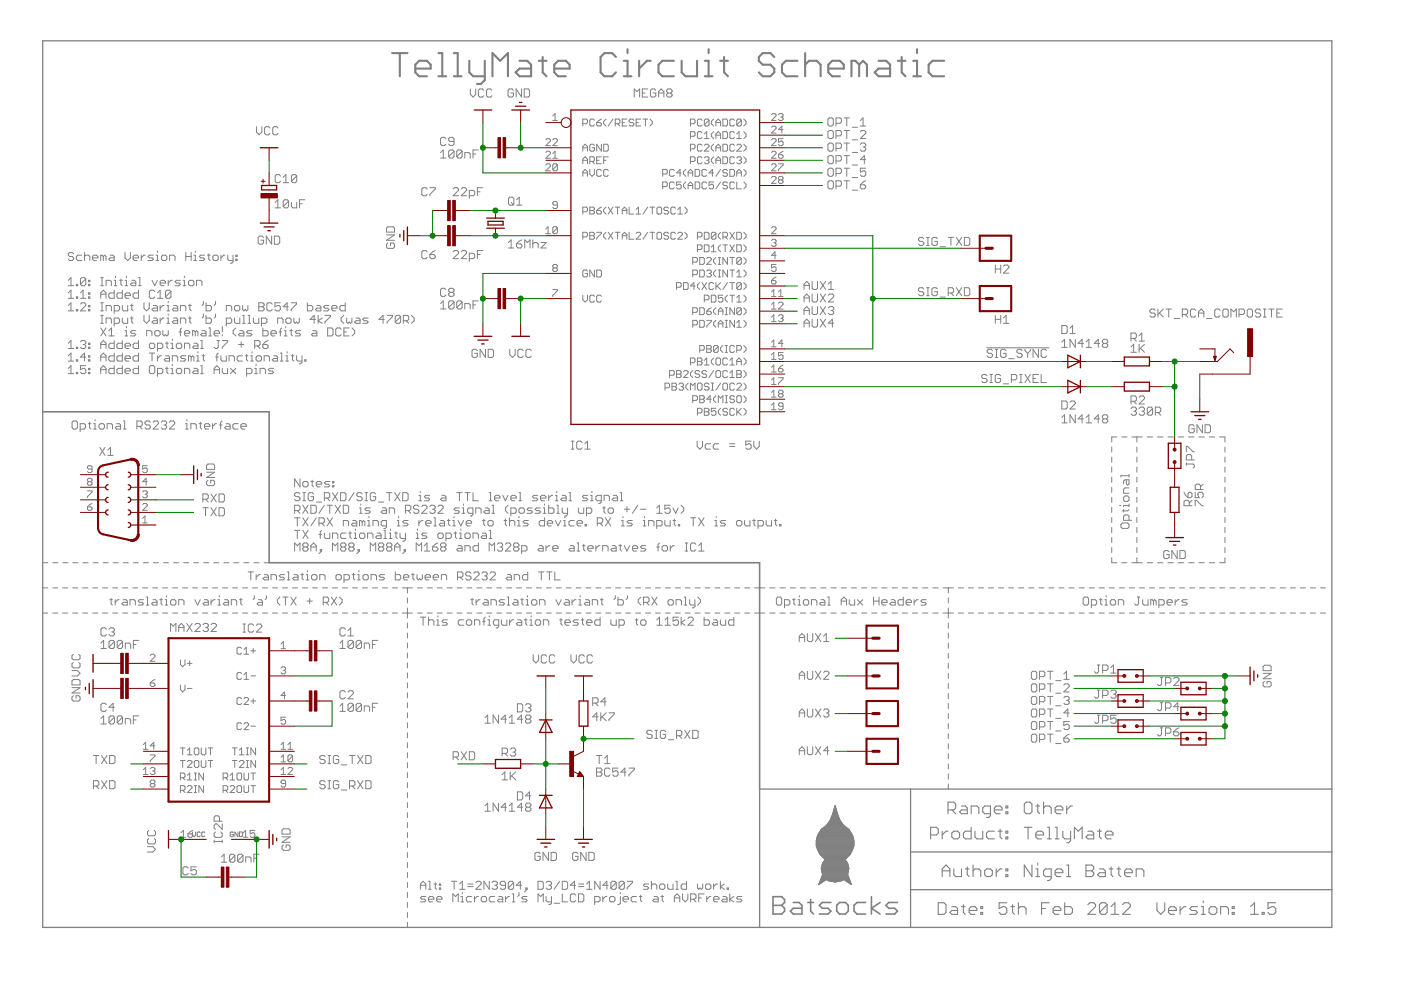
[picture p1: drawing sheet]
<svg xmlns="http://www.w3.org/2000/svg" width="297mm" height="210mm" viewBox="0 0 297 210" stroke-linecap="round" stroke-linejoin="round" font-family="sans-serif">
<g fill="#808080" stroke="#808080" stroke-width=".21">
<path d="M23.6 126.9v1.1z"/>
<path d="M23.6 128l.2 .3z"/>
<path d="M23.3 127.1h.5z"/>
<path d="M24.4 127.1v1.2z"/>
<path d="M24.4 127.7l.6-.6z"/>
<path d="M25 127.1h.3z"/>
<path d="M26.1 127.1h.6z"/>
<path d="M26.7 127.1l.3 .3z"/>
<path d="M27 127.4v.9z"/>
<path d="M26.1 128.3h.9z"/>
<path d="M25.8 128l.3 .3z"/>
<path d="M25.8 128l.3-.3z"/>
<path d="M26.1 127.7h.9z"/>
<path d="M27.6 127.1v1.2z"/>
<path d="M27.6 127.1h.8z"/>
<path d="M28.4 127.1l.3 .3z"/>
<path d="M28.7 127.4v.9z"/>
<path d="M29.3 128.3h.8z"/>
<path d="M30.1 128.3l.3-.3z"/>
<path d="M30.1 127.7l.3 .3z"/>
<path d="M29.6 127.7h.5z"/>
<path d="M29.3 127.4l.3 .3z"/>
<path d="M29.6 127.1l-.3 .3z"/>
<path d="M29.6 127.1h.8z"/>
<path d="M31 126.6h.3z"/>
<path d="M31.3 126.6v1.7z"/>
<path d="M31 128.3h.6z"/>
<path d="M32.4 127.1h.6z"/>
<path d="M33 127.1l.3 .3z"/>
<path d="M33.3 127.4v.9z"/>
<path d="M32.4 128.3h.9z"/>
<path d="M32.2 128l.2 .3z"/>
<path d="M32.4 127.7l-.2 .3z"/>
<path d="M32.4 127.7h.9z"/>
<path d="M34.2 126.9v1.1z"/>
<path d="M34.2 128l.2 .3z"/>
<path d="M33.9 127.1h.5z"/>
<path d="M35 127.1h.3z"/>
<path d="M35.3 127.1v1.2z"/>
<path d="M35 128.3h.6z"/>
<path d="M35.3 126.3v.3z"/>
<path d="M36.4 128.3h.6z"/>
<path d="M37.3 128l-.3 .3z"/>
<path d="M37.3 127.4v.6z"/>
<path d="M37 127.1l.3 .3z"/>
<path d="M36.4 127.1h.6z"/>
<path d="M36.4 127.1l-.2 .3z"/>
<path d="M36.2 127.4v.6z"/>
<path d="M36.2 128l.2 .3z"/>
<path d="M37.9 127.1v1.2z"/>
<path d="M37.9 127.1h.8z"/>
<path d="M38.7 127.1l.3 .3z"/>
<path d="M39 127.4v.9z"/>
<path d="M41.3 127.1l.6 1.2z"/>
<path d="M42.5 127.1l-.6 1.2z"/>
<path d="M43.3 127.1h.6z"/>
<path d="M43.9 127.1l.3 .3z"/>
<path d="M44.2 127.4v.9z"/>
<path d="M43.3 128.3h.9z"/>
<path d="M43 128l.3 .3z"/>
<path d="M43 128l.3-.3z"/>
<path d="M43.3 127.7h.9z"/>
<path d="M44.7 127.1v1.2z"/>
<path d="M44.7 127.7l.6-.6z"/>
<path d="M45.3 127.1h.3z"/>
<path d="M46.2 127.1h.3z"/>
<path d="M46.5 127.1v1.2z"/>
<path d="M46.2 128.3h.6z"/>
<path d="M46.5 126.3v.3z"/>
<path d="M47.6 127.1h.6z"/>
<path d="M48.2 127.1l.3 .3z"/>
<path d="M48.5 127.4v.9z"/>
<path d="M47.6 128.3h.9z"/>
<path d="M47.3 128l.3 .3z"/>
<path d="M47.3 128l.3-.3z"/>
<path d="M47.6 127.7h.9z"/>
<path d="M49 127.1v1.2z"/>
<path d="M49 127.1h.9z"/>
<path d="M49.9 127.1l.3 .3z"/>
<path d="M50.2 127.4v.9z"/>
<path d="M51.1 126.9v1.1z"/>
<path d="M51.1 128l.2 .3z"/>
<path d="M50.8 127.1h.5z"/>
<path d="M53.9 126.3v.6z"/>
<path d="M53.9 126.9l-.3 .2z"/>
<path d="M54.8 127.1h.5z"/>
<path d="M55.3 127.1l.3 .3z"/>
<path d="M55.6 127.4v.9z"/>
<path d="M54.8 128.3h.8z"/>
<path d="M54.5 128l.3 .3z"/>
<path d="M54.8 127.7l-.3 .3z"/>
<path d="M54.8 127.7h.8z"/>
<path d="M56.5 126.3v.6z"/>
<path d="M56.5 126.9l-.3 .2z"/>
<path d="M58.8 127.7l.6 .6z"/>
<path d="M58.8 127.1v.6z"/>
<path d="M58.8 127.1l.6-.5z"/>
<path d="M60.5 126.6v1.7z"/>
<path d="M59.9 126.6h1.2z"/>
<path d="M61.7 126.6l1.1 1.7z"/>
<path d="M62.8 126.6l-1.1 1.7z"/>
<path d="M65.1 127.4h1.1z"/>
<path d="M65.7 126.9v1.1z"/>
<path d="M68.5 126.6v1.7z"/>
<path d="M68.5 126.6h.9z"/>
<path d="M69.4 126.6l.3 .3z"/>
<path d="M69.7 126.9v.5z"/>
<path d="M69.4 127.7l.3-.3z"/>
<path d="M68.5 127.7h.9z"/>
<path d="M69.1 127.7l.6 .6z"/>
<path d="M70.3 126.6l1.1 1.7z"/>
<path d="M71.4 126.6l-1.1 1.7z"/>
<path d="M72 128.3l.5-.6z"/>
<path d="M72.5 127.1v.6z"/>
<path d="M72 126.6l.5 .5z"/>
<path d="M100.1 126.9v1.1z"/>
<path d="M100.1 128l.3 .3z"/>
<path d="M99.8 127.1h.6z"/>
<path d="M100.9 127.1v1.2z"/>
<path d="M100.9 127.7l.6-.6z"/>
<path d="M101.5 127.1h.3z"/>
<path d="M102.7 127.1h.5z"/>
<path d="M103.2 127.1l.3 .3z"/>
<path d="M103.5 127.4v.9z"/>
<path d="M102.7 128.3h.8z"/>
<path d="M102.4 128l.3 .3z"/>
<path d="M102.7 127.7l-.3 .3z"/>
<path d="M102.7 127.7h.8z"/>
<path d="M104.1 127.1v1.2z"/>
<path d="M104.1 127.1h.9z"/>
<path d="M105 127.1l.2 .3z"/>
<path d="M105.2 127.4v.9z"/>
<path d="M105.8 128.3h.9z"/>
<path d="M107 128l-.3 .3z"/>
<path d="M106.7 127.7l.3 .3z"/>
<path d="M106.1 127.7h.6z"/>
<path d="M105.8 127.4l.3 .3z"/>
<path d="M105.8 127.4l.3-.3z"/>
<path d="M106.1 127.1h.9z"/>
<path d="M107.5 126.6h.3z"/>
<path d="M107.8 126.6v1.7z"/>
<path d="M107.5 128.3h.6z"/>
<path d="M109 127.1h.5z"/>
<path d="M109.5 127.1l.3 .3z"/>
<path d="M109.8 127.4v.9z"/>
<path d="M109 128.3h.8z"/>
<path d="M108.7 128l.3 .3z"/>
<path d="M109 127.7l-.3 .3z"/>
<path d="M109 127.7h.8z"/>
<path d="M110.7 126.9v1.1z"/>
<path d="M110.7 128l.3 .3z"/>
<path d="M110.4 127.1h.6z"/>
<path d="M111.5 127.1h.3z"/>
<path d="M111.8 127.1v1.2z"/>
<path d="M111.5 128.3h.6z"/>
<path d="M111.8 126.3v.3z"/>
<path d="M113 128.3h.5z"/>
<path d="M113.5 128.3l.3-.3z"/>
<path d="M113.8 127.4v.6z"/>
<path d="M113.5 127.1l.3 .3z"/>
<path d="M113 127.1h.5z"/>
<path d="M113 127.1l-.3 .3z"/>
<path d="M112.7 127.4v.6z"/>
<path d="M112.7 128l.3 .3z"/>
<path d="M114.4 127.1v1.2z"/>
<path d="M114.4 127.1h.9z"/>
<path d="M115.3 127.1l.2 .3z"/>
<path d="M115.5 127.4v.9z"/>
<path d="M117.9 127.1l.5 1.2z"/>
<path d="M119 127.1l-.6 1.2z"/>
<path d="M119.8 127.1h.6z"/>
<path d="M120.4 127.1l.3 .3z"/>
<path d="M120.7 127.4v.9z"/>
<path d="M119.8 128.3h.9z"/>
<path d="M119.6 128l.2 .3z"/>
<path d="M119.8 127.7l-.2 .3z"/>
<path d="M119.8 127.7h.9z"/>
<path d="M121.3 127.1v1.2z"/>
<path d="M121.3 127.7l.6-.6z"/>
<path d="M121.9 127.1h.2z"/>
<path d="M122.7 127.1h.3z"/>
<path d="M123 127.1v1.2z"/>
<path d="M122.7 128.3h.6z"/>
<path d="M123 126.3v.3z"/>
<path d="M124.1 127.1h.6z"/>
<path d="M124.7 127.1l.3 .3z"/>
<path d="M125 127.4v.9z"/>
<path d="M124.1 128.3h.9z"/>
<path d="M123.9 128l.2 .3z"/>
<path d="M124.1 127.7l-.2 .3z"/>
<path d="M124.1 127.7h.9z"/>
<path d="M125.6 127.1v1.2z"/>
<path d="M125.6 127.1h.8z"/>
<path d="M126.4 127.1l.3 .3z"/>
<path d="M126.7 127.4v.9z"/>
<path d="M127.6 126.9v1.1z"/>
<path d="M127.6 128l.3 .3z"/>
<path d="M127.3 127.1h.6z"/>
<path d="M130.4 126.3v.6z"/>
<path d="M130.4 126.9l-.2 .2z"/>
<path d="M131 126.6v1.7z"/>
<path d="M131 128.3h.9z"/>
<path d="M131.9 128.3l.3-.3z"/>
<path d="M132.2 127.4v.6z"/>
<path d="M131.9 127.1l.3 .3z"/>
<path d="M131 127.1h.9z"/>
<path d="M133 126.3v.6z"/>
<path d="M132.7 127.1l.3-.2z"/>
<path d="M135.3 127.7l.6 .6z"/>
<path d="M135.3 127.1v.6z"/>
<path d="M135.3 127.1l.6-.5z"/>
<path d="M136.5 126.6v1.7z"/>
<path d="M136.5 126.6h.8z"/>
<path d="M137.3 126.6l.3 .3z"/>
<path d="M137.6 126.9v.5z"/>
<path d="M137.6 127.4l-.3 .3z"/>
<path d="M136.5 127.7h.8z"/>
<path d="M137 127.7l.6 .6z"/>
<path d="M138.2 126.6l1.1 1.7z"/>
<path d="M139.3 126.6l-1.1 1.7z"/>
<path d="M141.9 128.3h.6z"/>
<path d="M142.5 128.3l.3-.3z"/>
<path d="M142.8 127.4v.6z"/>
<path d="M142.5 127.1l.3 .3z"/>
<path d="M141.9 127.1h.6z"/>
<path d="M141.9 127.1l-.3 .3z"/>
<path d="M141.6 127.4v.6z"/>
<path d="M141.6 128l.3 .3z"/>
<path d="M143.3 127.1v1.2z"/>
<path d="M143.3 127.1h.9z"/>
<path d="M144.2 127.1l.3 .3z"/>
<path d="M144.5 127.4v.9z"/>
<path d="M145.1 126.6h.2z"/>
<path d="M145.3 126.6v1.7z"/>
<path d="M145.1 128.3h.5z"/>
<path d="M146.2 127.1v.9z"/>
<path d="M146.2 128l.3 .3z"/>
<path d="M146.5 128.3h.8z"/>
<path d="M147.3 127.1v1.5z"/>
<path d="M147.1 128.9l.2-.3z"/>
<path d="M146.8 128.9h.3z"/>
<path d="M147.9 128.3l.6-.6z"/>
<path d="M148.5 127.1v.6z"/>
<path d="M147.9 126.6l.6 .5z"/>
<path d="M9.1 130h1z"/>
<path d="M11.2 130h1.1z"/>
<path d="M13.3 130h1.1z"/>
<path d="M15.4 130h1.1z"/>
<path d="M17.5 130h1.1z"/>
<path d="M19.6 130h1.1z"/>
<path d="M21.8 130h1z"/>
<path d="M23.9 130h1.1z"/>
<path d="M26 130h1.1z"/>
<path d="M28.1 130h1.1z"/>
<path d="M30.2 130h1.1z"/>
<path d="M32.4 130h1z"/>
<path d="M34.5 130h1z"/>
<path d="M36.6 130h1.1z"/>
<path d="M38.7 130h1.1z"/>
<path d="M40.8 130h1.1z"/>
<path d="M42.9 130h1.1z"/>
<path d="M45.1 130h1z"/>
<path d="M47.2 130h1.1z"/>
<path d="M49.3 130h1.1z"/>
<path d="M51.4 130h1.1z"/>
<path d="M53.6 130h1z"/>
<path d="M55.7 130h1z"/>
<path d="M57.8 130h1z"/>
<path d="M59.9 130h1.1z"/>
<path d="M62 130h1.1z"/>
<path d="M64.1 130h1.1z"/>
<path d="M66.3 130h1z"/>
<path d="M68.4 130h1z"/>
<path d="M70.5 130h1.1z"/>
<path d="M72.6 130h1.1z"/>
<path d="M74.7 130h1.1z"/>
<path d="M76.9 130h1z"/>
<path d="M79 130h1z"/>
<path d="M81.1 130h1z"/>
<path d="M83.2 130h1.1z"/>
<path d="M85.3 130h1.1z"/>
<path d="M86.4 130h1z"/>
<path d="M88.5 130h1.1z"/>
<path d="M90.6 130h1.1z"/>
<path d="M92.7 130h1z"/>
<path d="M94.8 130h1.1z"/>
<path d="M96.9 130h1.1z"/>
<path d="M99 130h1.1z"/>
<path d="M101.1 130h1.1z"/>
<path d="M103.2 130h1.1z"/>
<path d="M105.3 130h1.1z"/>
<path d="M107.4 130h1.1z"/>
<path d="M109.5 130h1.1z"/>
<path d="M111.6 130h1.1z"/>
<path d="M113.7 130h1.1z"/>
<path d="M115.8 130h1.1z"/>
<path d="M117.9 130h1.1z"/>
<path d="M120 130h1.1z"/>
<path d="M122.2 130h1z"/>
<path d="M124.2 130h1.1z"/>
<path d="M126.3 130h1.1z"/>
<path d="M128.5 130h1z"/>
<path d="M130.6 130h1z"/>
<path d="M132.6 130h1.1z"/>
<path d="M134.8 130h1z"/>
<path d="M136.9 130h1z"/>
<path d="M139 130h1z"/>
<path d="M141.1 130h1z"/>
<path d="M143.2 130h1z"/>
<path d="M145.3 130h1z"/>
<path d="M147.4 130h1z"/>
<path d="M149.5 130h1z"/>
<path d="M151.6 130h1z"/>
<path d="M153.7 130h1z"/>
<path d="M155.8 130h1z"/>
<path d="M157.9 130h1.1z"/>
<path d="M160 130h1.1z"/>
<path d="M201.1 130v1.1z"/>
<path d="M201.1 132.1v1.1z"/>
<path d="M201.1 134.2v1.1z"/>
<path d="M201.1 136.4v1.1z"/>
<path d="M201.1 138.5v1.1z"/>
<path d="M201.1 140.6v1.1z"/>
<path d="M201.1 142.8v1z"/>
<path d="M201.1 144.9v1.1z"/>
<path d="M201.1 147v1.1z"/>
<path d="M201.1 149.2v1z"/>
<path d="M201.1 151.3v1.1z"/>
<path d="M201.1 153.4v1.1z"/>
<path d="M201.1 155.6v1.1z"/>
<path d="M201.1 157.7v1.1z"/>
<path d="M201.1 159.8v1.1z"/>
<path d="M201.1 162v1z"/>
<path d="M201.1 164.1v1.1z"/>
<path d="M201.1 166.2v1.1z"/>
<path d="M86.4 130v1z"/>
<path d="M86.4 132.1v1.1z"/>
<path d="M86.4 134.2v1.1z"/>
<path d="M86.4 136.3v1.1z"/>
<path d="M86.4 138.4v1.1z"/>
<path d="M86.4 140.5v1.1z"/>
<path d="M86.4 142.7v1z"/>
<path d="M86.4 144.8v1.1z"/>
<path d="M86.4 146.9v1.1z"/>
<path d="M86.4 149v1.1z"/>
<path d="M86.4 151.1v1.1z"/>
<path d="M86.4 153.2v1.1z"/>
<path d="M86.4 155.4v1z"/>
<path d="M86.4 157.5v1.1z"/>
<path d="M86.4 159.6v1.1z"/>
<path d="M86.4 161.7v1.1z"/>
<path d="M86.4 163.8v1.1z"/>
<path d="M86.4 165.9v1.1z"/>
<path d="M86.4 168.1v1z"/>
<path d="M86.4 170.2v1z"/>
<path d="M86.4 172.3v1.1z"/>
<path d="M86.4 174.4v1.1z"/>
<path d="M86.4 176.5v1.1z"/>
<path d="M86.4 178.6v1.1z"/>
<path d="M86.4 180.8v1z"/>
<path d="M86.4 182.9v1z"/>
<path d="M86.4 185v1.1z"/>
<path d="M86.4 187.1v1.1z"/>
<path d="M86.4 189.2v1.1z"/>
<path d="M86.4 191.3v1.1z"/>
<path d="M86.4 193.5v1z"/>
<path d="M86.4 195.6v1z"/>
<path d="M9.1 124.6h1z"/>
<path d="M11.2 124.6h1.1z"/>
<path d="M13.3 124.6h1.1z"/>
<path d="M15.4 124.6h1.1z"/>
<path d="M17.5 124.6h1.1z"/>
<path d="M19.6 124.6h1.1z"/>
<path d="M21.8 124.6h1z"/>
<path d="M23.9 124.6h1.1z"/>
<path d="M26 124.6h1.1z"/>
<path d="M28.1 124.6h1.1z"/>
<path d="M30.2 124.6h1.1z"/>
<path d="M32.4 124.6h1z"/>
<path d="M34.5 124.6h1z"/>
<path d="M36.6 124.6h1.1z"/>
<path d="M38.7 124.6h1.1z"/>
<path d="M40.8 124.6h1.1z"/>
<path d="M42.9 124.6h1.1z"/>
<path d="M45.1 124.6h1z"/>
<path d="M47.2 124.6h1.1z"/>
<path d="M49.3 124.6h1.1z"/>
<path d="M51.4 124.6h1.1z"/>
<path d="M53.6 124.6h1z"/>
<path d="M55.7 124.6h1z"/>
<path d="M57.8 124.6h1z"/>
<path d="M59.9 124.6h1.1z"/>
<path d="M62 124.6h1.1z"/>
<path d="M64.1 124.6h1.1z"/>
<path d="M66.3 124.6h1z"/>
<path d="M68.4 124.6h1z"/>
<path d="M70.5 124.6h1.1z"/>
<path d="M72.6 124.6h1.1z"/>
<path d="M74.7 124.6h1.1z"/>
<path d="M76.9 124.6h1z"/>
<path d="M79 124.6h1z"/>
<path d="M81.1 124.6h1z"/>
<path d="M83.2 124.6h1.1z"/>
<path d="M85.3 124.6h1.1z"/>
<path d="M86.4 124.6h1z"/>
<path d="M88.5 124.6h1.1z"/>
<path d="M90.6 124.6h1.1z"/>
<path d="M92.7 124.6h1z"/>
<path d="M94.8 124.6h1.1z"/>
<path d="M96.9 124.6h1.1z"/>
<path d="M99 124.6h1.1z"/>
<path d="M101.1 124.6h1.1z"/>
<path d="M103.2 124.6h1.1z"/>
<path d="M105.3 124.6h1.1z"/>
<path d="M107.4 124.6h1.1z"/>
<path d="M109.5 124.6h1.1z"/>
<path d="M111.6 124.6h1.1z"/>
<path d="M113.7 124.6h1.1z"/>
<path d="M115.8 124.6h1.1z"/>
<path d="M117.9 124.6h1.1z"/>
<path d="M120 124.6h1.1z"/>
<path d="M122.2 124.6h1z"/>
<path d="M124.2 124.6h1.1z"/>
<path d="M126.3 124.6h1.1z"/>
<path d="M128.5 124.6h1z"/>
<path d="M130.6 124.6h1z"/>
<path d="M132.6 124.6h1.1z"/>
<path d="M134.8 124.6h1z"/>
<path d="M136.9 124.6h1z"/>
<path d="M139 124.6h1z"/>
<path d="M141.1 124.6h1z"/>
<path d="M143.2 124.6h1z"/>
<path d="M145.3 124.6h1z"/>
<path d="M147.4 124.6h1z"/>
<path d="M149.5 124.6h1z"/>
<path d="M151.6 124.6h1z"/>
<path d="M153.7 124.6h1z"/>
<path d="M155.8 124.6h1z"/>
<path d="M157.9 124.6h1.1z"/>
<path d="M160 124.6h1.1z"/>
<path d="M201.1 124.6v1.1z"/>
<path d="M201.1 126.8v1z"/>
<path d="M201.1 128.9v1.1z"/>
<path d="M86.4 124.6v1.1z"/>
<path d="M86.4 126.8v1z"/>
<path d="M86.4 128.9v1.1z"/>
<path d="M230 126.6h.5z"/>
<path d="M229.7 126.9l.3-.3z"/>
<path d="M229.7 126.9v1.1z"/>
<path d="M229.7 128l.3 .3z"/>
<path d="M230 128.3h.5z"/>
<path d="M230.8 128l-.3 .3z"/>
<path d="M230.8 126.9v1.1z"/>
<path d="M230.5 126.6l.3 .3z"/>
<path d="M231.4 127.1v1.8z"/>
<path d="M231.4 127.1h.8z"/>
<path d="M232.2 127.1l.3 .3z"/>
<path d="M232.5 127.4v.6z"/>
<path d="M232.5 128l-.3 .3z"/>
<path d="M231.4 128.3h.8z"/>
<path d="M233.4 126.9v1.1z"/>
<path d="M233.4 128l.3 .3z"/>
<path d="M233.1 127.1h.6z"/>
<path d="M234.2 127.1h.3z"/>
<path d="M234.5 127.1v1.2z"/>
<path d="M234.2 128.3h.6z"/>
<path d="M234.5 126.3v.3z"/>
<path d="M235.7 128.3h.5z"/>
<path d="M236.2 128.3l.3-.3z"/>
<path d="M236.5 127.4v.6z"/>
<path d="M236.2 127.1l.3 .3z"/>
<path d="M235.7 127.1h.5z"/>
<path d="M235.7 127.1l-.3 .3z"/>
<path d="M235.4 127.4v.6z"/>
<path d="M235.4 128l.3 .3z"/>
<path d="M237.1 127.1v1.2z"/>
<path d="M237.1 127.1h.9z"/>
<path d="M238 127.1l.2 .3z"/>
<path d="M238.2 127.4v.9z"/>
<path d="M240.6 128l.2 .3z"/>
<path d="M240.8 128.3h.3z"/>
<path d="M241.1 128.3l.3-.3z"/>
<path d="M241.4 126.6v1.4z"/>
<path d="M241.1 126.6h.6z"/>
<path d="M242.3 127.1v.9z"/>
<path d="M242.3 128l.2 .3z"/>
<path d="M242.5 128.3h.9z"/>
<path d="M243.4 127.1v1.2z"/>
<path d="M244 127.1v1.2z"/>
<path d="M244 127.1h.3z"/>
<path d="M244.3 127.1l.3 .3z"/>
<path d="M244.6 127.4v.9z"/>
<path d="M244.8 127.1l-.2 .3z"/>
<path d="M244.8 127.1l.3 .3z"/>
<path d="M245.1 127.4v.9z"/>
<path d="M245.7 127.1v1.8z"/>
<path d="M245.7 127.1h.9z"/>
<path d="M246.6 127.1l.2 .3z"/>
<path d="M246.8 127.4v.6z"/>
<path d="M246.8 128l-.2 .3z"/>
<path d="M245.7 128.3h.9z"/>
<path d="M247.7 128.3h.6z"/>
<path d="M247.4 128l.3 .3z"/>
<path d="M247.4 127.4v.6z"/>
<path d="M247.7 127.1l-.3 .3z"/>
<path d="M247.7 127.1h.6z"/>
<path d="M248.3 127.1l.3 .3z"/>
<path d="M248.6 127.4v.3z"/>
<path d="M247.4 127.7h1.2z"/>
<path d="M249.1 127.1v1.2z"/>
<path d="M249.1 127.7l.6-.6z"/>
<path d="M249.7 127.1h.3z"/>
<path d="M250.6 128.3h.8z"/>
<path d="M251.4 128.3l.3-.3z"/>
<path d="M251.4 127.7l.3 .3z"/>
<path d="M250.9 127.7h.5z"/>
<path d="M250.6 127.4l.3 .3z"/>
<path d="M250.9 127.1l-.3 .3z"/>
<path d="M250.9 127.1h.8z"/>
<path d="M201.1 124.6h1z"/>
<path d="M203.2 124.6h1.1z"/>
<path d="M205.3 124.6h1.1z"/>
<path d="M207.5 124.6h1z"/>
<path d="M209.6 124.6h1.1z"/>
<path d="M211.7 124.6h1.1z"/>
<path d="M213.8 124.6h1.1z"/>
<path d="M216 124.6h1.1z"/>
<path d="M218.1 124.6h1.1z"/>
<path d="M220.3 124.6h1z"/>
<path d="M222.4 124.6h1.1z"/>
<path d="M224.5 124.6h1.1z"/>
<path d="M226.6 124.6h1.1z"/>
<path d="M228.8 124.6h1.1z"/>
<path d="M230.9 124.6h1.1z"/>
<path d="M233 124.6h1.1z"/>
<path d="M235.2 124.6h1.1z"/>
<path d="M237.3 124.6h1.1z"/>
<path d="M239.4 124.6h1.1z"/>
<path d="M241.6 124.6h1.1z"/>
<path d="M243.7 124.6h1.1z"/>
<path d="M245.8 124.6h1.1z"/>
<path d="M248 124.6h1.1z"/>
<path d="M250.1 124.6h1.1z"/>
<path d="M252.2 124.6h1.1z"/>
<path d="M254.4 124.6h1.1z"/>
<path d="M256.5 124.6h1.1z"/>
<path d="M258.6 124.6h1.1z"/>
<path d="M260.8 124.6h1z"/>
<path d="M262.9 124.6h1.1z"/>
<path d="M265 124.6h1.1z"/>
<path d="M267.2 124.6h1z"/>
<path d="M269.3 124.6h1.1z"/>
<path d="M271.4 124.6h1.1z"/>
<path d="M273.6 124.6h1.1z"/>
<path d="M275.7 124.6h1.1z"/>
<path d="M277.8 124.6h1.1z"/>
<path d="M280 124.6h1z"/>
<path d="M201.1 130h1z"/>
<path d="M203.2 130h1.1z"/>
<path d="M205.3 130h1.1z"/>
<path d="M207.5 130h1z"/>
<path d="M209.6 130h1.1z"/>
<path d="M211.7 130h1.1z"/>
<path d="M213.8 130h1.1z"/>
<path d="M216 130h1.1z"/>
<path d="M218.1 130h1.1z"/>
<path d="M220.3 130h1z"/>
<path d="M222.4 130h1.1z"/>
<path d="M224.5 130h1.1z"/>
<path d="M226.6 130h1.1z"/>
<path d="M228.8 130h1.1z"/>
<path d="M230.9 130h1.1z"/>
<path d="M233 130h1.1z"/>
<path d="M235.2 130h1.1z"/>
<path d="M237.3 130h1.1z"/>
<path d="M239.4 130h1.1z"/>
<path d="M241.6 130h1.1z"/>
<path d="M243.7 130h1.1z"/>
<path d="M245.8 130h1.1z"/>
<path d="M248 130h1.1z"/>
<path d="M250.1 130h1.1z"/>
<path d="M252.2 130h1.1z"/>
<path d="M254.4 130h1.1z"/>
<path d="M256.5 130h1.1z"/>
<path d="M258.6 130h1.1z"/>
<path d="M260.8 130h1z"/>
<path d="M262.9 130h1.1z"/>
<path d="M265 130h1.1z"/>
<path d="M267.2 130h1z"/>
<path d="M269.3 130h1.1z"/>
<path d="M271.4 130h1.1z"/>
<path d="M273.6 130h1.1z"/>
<path d="M275.7 130h1.1z"/>
<path d="M277.8 130h1.1z"/>
<path d="M280 130h1z"/>
<path d="M62.5 101.5v1.7z"/>
<path d="M62.5 101.5l1.1 1.7z"/>
<path d="M63.6 101.5v1.7z"/>
<path d="M64.5 103.2h.5z"/>
<path d="M65 103.2l.3-.2z"/>
<path d="M65.3 102.4v.6z"/>
<path d="M65 102.1l.3 .3z"/>
<path d="M64.5 102.1h.5z"/>
<path d="M64.5 102.1l-.3 .3z"/>
<path d="M64.2 102.4v.6z"/>
<path d="M64.2 103l.3 .2z"/>
<path d="M66.2 101.8v1.2z"/>
<path d="M66.2 103l.3 .2z"/>
<path d="M65.9 102.1h.6z"/>
<path d="M67.3 103.2h.6z"/>
<path d="M67.1 103l.2 .2z"/>
<path d="M67.1 102.4v.6z"/>
<path d="M67.3 102.1l-.2 .3z"/>
<path d="M67.3 102.1h.6z"/>
<path d="M67.9 102.1l.3 .3z"/>
<path d="M68.2 102.4v.3z"/>
<path d="M67.1 102.7h1.1z"/>
<path d="M68.8 103.2h.8z"/>
<path d="M69.6 103.2l.3-.2z"/>
<path d="M69.6 102.7l.3 .3z"/>
<path d="M69.1 102.7h.5z"/>
<path d="M68.8 102.4l.3 .3z"/>
<path d="M68.8 102.4l.3-.3z"/>
<path d="M69.1 102.1h.8z"/>
<path d="M70.5 102.1h.3z"/>
<path d="M70.8 102.1v.3z"/>
<path d="M70.5 102.4h.3z"/>
<path d="M70.5 102.1v.3z"/>
<path d="M70.5 103h.3z"/>
<path d="M70.8 103v.2z"/>
<path d="M70.5 103.2h.3z"/>
<path d="M70.5 103v.2z"/>
<path d="M62.5 107.1v1.7z"/>
<path d="M62.5 107.1h.8z"/>
<path d="M63.3 107.1l.3 .3z"/>
<path d="M63.6 107.4v.6z"/>
<path d="M63.6 108l-.3 .3z"/>
<path d="M62.5 108.3h.8z"/>
<path d="M63 108.3l.6 .5z"/>
<path d="M64.2 107.1l1.1 1.7z"/>
<path d="M65.3 107.1l-1.1 1.7z"/>
<path d="M65.9 107.1v1.7z"/>
<path d="M65.9 108.8h.9z"/>
<path d="M66.8 108.8l.3-.3z"/>
<path d="M67.1 107.4v1.1z"/>
<path d="M66.8 107.1l.3 .3z"/>
<path d="M65.9 107.1h.9z"/>
<path d="M68.8 107.1l-1.2 1.7z"/>
<path d="M69.9 107.1v1.7z"/>
<path d="M69.3 107.1h1.2z"/>
<path d="M71.1 107.1l1.1 1.7z"/>
<path d="M72.2 107.1l-1.1 1.7z"/>
<path d="M72.8 107.1v1.7z"/>
<path d="M72.8 108.8h.8z"/>
<path d="M73.9 108.5l-.3 .3z"/>
<path d="M73.9 107.4v1.1z"/>
<path d="M73.6 107.1l.3 .3z"/>
<path d="M72.8 107.1h.8z"/>
<path d="M76.2 107.7h.3z"/>
<path d="M76.5 107.7v1.1z"/>
<path d="M76.2 108.8h.6z"/>
<path d="M76.5 106.8v.3z"/>
<path d="M77.4 108.8h.8z"/>
<path d="M78.2 108.8l.3-.3z"/>
<path d="M78.2 108.3l.3 .2z"/>
<path d="M77.7 108.3h.5z"/>
<path d="M77.4 108l.3 .3z"/>
<path d="M77.4 108l.3-.3z"/>
<path d="M77.7 107.7h.8z"/>
<path d="M81.1 107.7h.6z"/>
<path d="M81.7 107.7l.2 .3z"/>
<path d="M81.9 108v.8z"/>
<path d="M81.1 108.8h.8z"/>
<path d="M80.8 108.5l.3 .3z"/>
<path d="M81.1 108.3l-.3 .2z"/>
<path d="M81.1 108.3h.8z"/>
<path d="M82.5 107.7v1.1z"/>
<path d="M82.5 107.7h.9z"/>
<path d="M83.4 107.7l.3 .3z"/>
<path d="M83.7 108v.8z"/>
<path d="M86 107.1v1.7z"/>
<path d="M86 107.1h.8z"/>
<path d="M86.8 107.1l.3 .3z"/>
<path d="M87.1 107.4v.6z"/>
<path d="M87.1 108l-.3 .3z"/>
<path d="M86 108.3h.8z"/>
<path d="M86.5 108.3l.6 .5z"/>
<path d="M88.5 107.1l.3 .3z"/>
<path d="M88 107.1h.5z"/>
<path d="M87.7 107.4l.3-.3z"/>
<path d="M87.7 107.4v.3z"/>
<path d="M87.7 107.7l.3 .3z"/>
<path d="M88 108h.5z"/>
<path d="M88.5 108l.3 .3z"/>
<path d="M88.8 108.3v.2z"/>
<path d="M88.8 108.5l-.3 .3z"/>
<path d="M88 108.8h.5z"/>
<path d="M87.7 108.5l.3 .3z"/>
<path d="M89.4 108.8h1.1z"/>
<path d="M90.5 107.7l-1.1 1.1z"/>
<path d="M90.5 107.4v.3z"/>
<path d="M90.3 107.1l.2 .3z"/>
<path d="M89.7 107.1h.6z"/>
<path d="M89.7 107.1l-.3 .3z"/>
<path d="M91.1 107.4l.3-.3z"/>
<path d="M91.4 107.1h.6z"/>
<path d="M92 107.1l.3 .3z"/>
<path d="M92.3 107.4v.3z"/>
<path d="M92 108l.3-.3z"/>
<path d="M91.7 108h.3z"/>
<path d="M92 108l.3 .3z"/>
<path d="M92.3 108.3v.2z"/>
<path d="M92.3 108.5l-.3 .3z"/>
<path d="M91.4 108.8h.6z"/>
<path d="M91.1 108.5l.3 .3z"/>
<path d="M92.8 108.8h1.2z"/>
<path d="M92.8 108.8l1.2-1.1z"/>
<path d="M94 107.4v.3z"/>
<path d="M93.7 107.1l.3 .3z"/>
<path d="M93.1 107.1h.6z"/>
<path d="M93.1 107.1l-.3 .3z"/>
<path d="M96.3 108.8h.8z"/>
<path d="M97.4 108.5l-.3 .3z"/>
<path d="M97.1 108.3l.3 .2z"/>
<path d="M96.6 108.3h.5z"/>
<path d="M96.3 108l.3 .3z"/>
<path d="M96.3 108l.3-.3z"/>
<path d="M96.6 107.7h.8z"/>
<path d="M98 107.7h.3z"/>
<path d="M98.3 107.7v1.1z"/>
<path d="M98 108.8h.6z"/>
<path d="M98.3 106.8v.3z"/>
<path d="M99.7 109.4h.3z"/>
<path d="M100.3 109.1l-.3 .3z"/>
<path d="M100.3 107.7v1.4z"/>
<path d="M99.4 107.7h.9z"/>
<path d="M99.4 107.7l-.3 .3z"/>
<path d="M99.1 108v.5z"/>
<path d="M99.1 108.5l.3 .3z"/>
<path d="M99.4 108.8h.9z"/>
<path d="M100.9 107.7v1.1z"/>
<path d="M100.9 107.7h.8z"/>
<path d="M101.7 107.7l.3 .3z"/>
<path d="M102 108v.8z"/>
<path d="M102.9 107.7h.5z"/>
<path d="M103.4 107.7l.3 .3z"/>
<path d="M103.7 108v.8z"/>
<path d="M102.9 108.8h.8z"/>
<path d="M102.6 108.5l.3 .3z"/>
<path d="M102.6 108.5l.3-.2z"/>
<path d="M102.9 108.3h.8z"/>
<path d="M104.3 107.1h.3z"/>
<path d="M104.6 107.1v1.7z"/>
<path d="M104.3 108.8h.6z"/>
<path d="M107.2 108.3l.5 .5z"/>
<path d="M107.2 107.7v.6z"/>
<path d="M107.7 107.1l-.5 .6z"/>
<path d="M108.3 107.7v1.7z"/>
<path d="M108.3 107.7h.9z"/>
<path d="M109.2 107.7l.3 .3z"/>
<path d="M109.5 108v.5z"/>
<path d="M109.5 108.5l-.3 .3z"/>
<path d="M108.3 108.8h.9z"/>
<path d="M110.3 108.8h.6z"/>
<path d="M110.9 108.8l.3-.3z"/>
<path d="M111.2 108v.5z"/>
<path d="M110.9 107.7l.3 .3z"/>
<path d="M110.3 107.7h.6z"/>
<path d="M110 108l.3-.3z"/>
<path d="M110 108v.5z"/>
<path d="M110 108.5l.3 .3z"/>
<path d="M111.7 108.8h.9z"/>
<path d="M112.6 108.8l.3-.3z"/>
<path d="M112.6 108.3l.3 .2z"/>
<path d="M112 108.3h.6z"/>
<path d="M111.7 108l.3 .3z"/>
<path d="M111.7 108l.3-.3z"/>
<path d="M112 107.7h.9z"/>
<path d="M113.5 108.8h.8z"/>
<path d="M114.6 108.5l-.3 .3z"/>
<path d="M114.3 108.3l.3 .2z"/>
<path d="M113.7 108.3h.6z"/>
<path d="M113.5 108l.2 .3z"/>
<path d="M113.5 108l.2-.3z"/>
<path d="M113.7 107.7h.9z"/>
<path d="M115.2 107.7h.3z"/>
<path d="M115.5 107.7v1.1z"/>
<path d="M115.2 108.8h.5z"/>
<path d="M115.5 106.8v.3z"/>
<path d="M116.3 107.1v1.7z"/>
<path d="M116.3 108.8h.9z"/>
<path d="M117.5 108.5l-.3 .3z"/>
<path d="M117.5 108v.5z"/>
<path d="M117.2 107.7l.3 .3z"/>
<path d="M116.3 107.7h.9z"/>
<path d="M118 107.1h.3z"/>
<path d="M118.3 107.1v1.7z"/>
<path d="M118 108.8h.6z"/>
<path d="M119.2 107.7v.8z"/>
<path d="M119.2 108.5l.3 .3z"/>
<path d="M119.5 108.8h.8z"/>
<path d="M120.3 107.7v1.4z"/>
<path d="M120.3 109.1l-.3 .3z"/>
<path d="M119.8 109.4h.2z"/>
<path d="M122.6 107.7v.8z"/>
<path d="M122.6 108.5l.3 .3z"/>
<path d="M122.9 108.8h.9z"/>
<path d="M123.8 107.7v1.1z"/>
<path d="M124.4 107.7v1.7z"/>
<path d="M124.4 107.7h.8z"/>
<path d="M125.2 107.7l.3 .3z"/>
<path d="M125.5 108v.5z"/>
<path d="M125.5 108.5l-.3 .3z"/>
<path d="M124.4 108.8h.8z"/>
<path d="M128.1 107.4v1.1z"/>
<path d="M128.1 108.5l.3 .3z"/>
<path d="M127.8 107.7h.6z"/>
<path d="M129.2 108.8h.6z"/>
<path d="M129.8 108.8l.3-.3z"/>
<path d="M130.1 108v.5z"/>
<path d="M129.8 107.7l.3 .3z"/>
<path d="M129.2 107.7h.6z"/>
<path d="M128.9 108l.3-.3z"/>
<path d="M128.9 108v.5z"/>
<path d="M128.9 108.5l.3 .3z"/>
<path d="M132.4 108h1.1z"/>
<path d="M132.9 107.4v1.1z"/>
<path d="M135.2 107.1l-1.1 1.7z"/>
<path d="M135.8 108h1.1z"/>
<path d="M139.2 107.7l.6-.6z"/>
<path d="M139.8 107.1v1.7z"/>
<path d="M139.2 108.8h1.2z"/>
<path d="M140.9 107.1h1.2z"/>
<path d="M140.9 107.1v.9z"/>
<path d="M140.9 108l.6-.3z"/>
<path d="M141.5 107.7h.3z"/>
<path d="M141.8 107.7l.3 .3z"/>
<path d="M142.1 108v.5z"/>
<path d="M142.1 108.5l-.3 .3z"/>
<path d="M141.2 108.8h.6z"/>
<path d="M140.9 108.5l.3 .3z"/>
<path d="M142.7 107.7l.6 1.1z"/>
<path d="M143.8 107.7l-.5 1.1z"/>
<path d="M145 108.3l-.6 .5z"/>
<path d="M145 107.7v.6z"/>
<path d="M144.4 107.1l.6 .6z"/>
<path d="M63.3 104.5l.3 .2z"/>
<path d="M62.8 104.5h.5z"/>
<path d="M62.5 104.7l.3-.2z"/>
<path d="M62.5 104.7v.3z"/>
<path d="M62.5 105l.3 .3z"/>
<path d="M62.8 105.3h.5z"/>
<path d="M63.3 105.3l.3 .3z"/>
<path d="M63.6 105.6v.3z"/>
<path d="M63.6 105.9l-.3 .3z"/>
<path d="M62.8 106.2h.5z"/>
<path d="M62.5 105.9l.3 .3z"/>
<path d="M64.2 106.2h.6z"/>
<path d="M64.5 104.5v1.7z"/>
<path d="M64.2 104.5h.6z"/>
<path d="M66.2 104.5l.3 .2z"/>
<path d="M65.6 104.5h.6z"/>
<path d="M65.6 104.5l-.3 .2z"/>
<path d="M65.3 104.7v1.2z"/>
<path d="M65.3 105.9l.3 .3z"/>
<path d="M65.6 106.2h.6z"/>
<path d="M66.2 106.2l.3-.3z"/>
<path d="M66.5 105.3v.6z"/>
<path d="M65.9 105.3h.6z"/>
<path d="M67.1 106.4h1.1z"/>
<path d="M68.8 104.5v1.7z"/>
<path d="M68.8 104.5h.8z"/>
<path d="M69.6 104.5l.3 .2z"/>
<path d="M69.9 104.7v.6z"/>
<path d="M69.9 105.3l-.3 .3z"/>
<path d="M68.8 105.6h.8z"/>
<path d="M69.3 105.6l.6 .6z"/>
<path d="M70.5 104.5l1.1 1.7z"/>
<path d="M71.6 104.5l-1.1 1.7z"/>
<path d="M72.2 104.5v1.7z"/>
<path d="M72.2 106.2h.9z"/>
<path d="M73.3 105.9l-.2 .3z"/>
<path d="M73.3 104.7v1.2z"/>
<path d="M73.1 104.5l.2 .2z"/>
<path d="M72.2 104.5h.9z"/>
<path d="M75.1 104.5l-1.2 1.7z"/>
<path d="M76.5 104.5l.3 .2z"/>
<path d="M75.9 104.5h.6z"/>
<path d="M75.9 104.5l-.3 .2z"/>
<path d="M75.6 104.7v.3z"/>
<path d="M75.6 105l.3 .3z"/>
<path d="M75.9 105.3h.6z"/>
<path d="M76.5 105.3l.3 .3z"/>
<path d="M76.8 105.6v.3z"/>
<path d="M76.8 105.9l-.3 .3z"/>
<path d="M75.9 106.2h.6z"/>
<path d="M75.6 105.9l.3 .3z"/>
<path d="M77.4 106.2h.5z"/>
<path d="M77.7 104.5v1.7z"/>
<path d="M77.4 104.5h.5z"/>
<path d="M79.4 104.5l.2 .2z"/>
<path d="M78.8 104.5h.6z"/>
<path d="M78.5 104.7l.3-.2z"/>
<path d="M78.5 104.7v1.2z"/>
<path d="M78.5 105.9l.3 .3z"/>
<path d="M78.8 106.2h.6z"/>
<path d="M79.6 105.9l-.2 .3z"/>
<path d="M79.6 105.3v.6z"/>
<path d="M79.1 105.3h.5z"/>
<path d="M80.2 106.4h1.2z"/>
<path d="M82.5 104.5v1.7z"/>
<path d="M82 104.5h1.1z"/>
<path d="M83.7 104.5l1.1 1.7z"/>
<path d="M84.8 104.5l-1.1 1.7z"/>
<path d="M85.4 104.5v1.7z"/>
<path d="M85.4 106.2h.8z"/>
<path d="M86.2 106.2l.3-.3z"/>
<path d="M86.5 104.7v1.2z"/>
<path d="M86.2 104.5l.3 .2z"/>
<path d="M85.4 104.5h.8z"/>
<path d="M88.8 105h.3z"/>
<path d="M89.1 105v1.2z"/>
<path d="M88.8 106.2h.6z"/>
<path d="M89.1 104.2v.3z"/>
<path d="M90 106.2h.8z"/>
<path d="M91.1 105.9l-.3 .3z"/>
<path d="M90.8 105.6l.3 .3z"/>
<path d="M90.3 105.6h.5z"/>
<path d="M90 105.3l.3 .3z"/>
<path d="M90 105.3l.3-.3z"/>
<path d="M90.3 105h.8z"/>
<path d="M93.7 105h.6z"/>
<path d="M94.3 105l.2 .3z"/>
<path d="M94.5 105.3v.9z"/>
<path d="M93.7 106.2h.8z"/>
<path d="M93.4 105.9l.3 .3z"/>
<path d="M93.4 105.9l.3-.3z"/>
<path d="M93.7 105.6h.8z"/>
<path d="M97.4 104.5v1.7z"/>
<path d="M96.8 104.5h1.2z"/>
<path d="M99.1 104.5v1.7z"/>
<path d="M98.6 104.5h1.1z"/>
<path d="M100.3 104.5v1.7z"/>
<path d="M100.3 106.2h1.1z"/>
<path d="M103.7 104.5h.3z"/>
<path d="M104 104.5v1.7z"/>
<path d="M103.7 106.2h.6z"/>
<path d="M105.2 106.2h.5z"/>
<path d="M104.9 105.9l.3 .3z"/>
<path d="M104.9 105.3v.6z"/>
<path d="M104.9 105.3l.3-.3z"/>
<path d="M105.2 105h.5z"/>
<path d="M105.7 105l.3 .3z"/>
<path d="M106 105.3v.3z"/>
<path d="M104.9 105.6h1.1z"/>
<path d="M106.6 105l.5 1.2z"/>
<path d="M107.7 105l-.6 1.2z"/>
<path d="M108.6 106.2h.6z"/>
<path d="M108.3 105.9l.3 .3z"/>
<path d="M108.3 105.3v.6z"/>
<path d="M108.3 105.3l.3-.3z"/>
<path d="M108.6 105h.6z"/>
<path d="M109.2 105l.3 .3z"/>
<path d="M109.5 105.3v.3z"/>
<path d="M108.3 105.6h1.2z"/>
<path d="M110 104.5h.3z"/>
<path d="M110.3 104.5v1.7z"/>
<path d="M110 106.2h.6z"/>
<path d="M112.9 106.2h.8z"/>
<path d="M114 105.9l-.3 .3z"/>
<path d="M113.7 105.6l.3 .3z"/>
<path d="M113.2 105.6h.5z"/>
<path d="M112.9 105.3l.3 .3z"/>
<path d="M112.9 105.3l.3-.3z"/>
<path d="M113.2 105h.8z"/>
<path d="M114.9 106.2h.6z"/>
<path d="M114.6 105.9l.3 .3z"/>
<path d="M114.6 105.3v.6z"/>
<path d="M114.6 105.3l.3-.3z"/>
<path d="M114.9 105h.6z"/>
<path d="M115.5 105l.2 .3z"/>
<path d="M115.7 105.3v.3z"/>
<path d="M114.6 105.6h1.1z"/>
<path d="M116.3 105v1.2z"/>
<path d="M116.3 105.6l.6-.6z"/>
<path d="M116.9 105h.3z"/>
<path d="M117.7 105h.3z"/>
<path d="M118 105v1.2z"/>
<path d="M117.7 106.2h.6z"/>
<path d="M118 104.2v.3z"/>
<path d="M119.2 105h.6z"/>
<path d="M119.8 105l.2 .3z"/>
<path d="M120 105.3v.9z"/>
<path d="M119.2 106.2h.8z"/>
<path d="M118.9 105.9l.3 .3z"/>
<path d="M118.9 105.9l.3-.3z"/>
<path d="M119.2 105.6h.8z"/>
<path d="M120.6 104.5h.3z"/>
<path d="M120.9 104.5v1.7z"/>
<path d="M120.6 106.2h.6z"/>
<path d="M123.5 106.2h.8z"/>
<path d="M124.6 105.9l-.3 .3z"/>
<path d="M124.3 105.6l.3 .3z"/>
<path d="M123.8 105.6h.5z"/>
<path d="M123.5 105.3l.3 .3z"/>
<path d="M123.5 105.3l.3-.3z"/>
<path d="M123.8 105h.8z"/>
<path d="M125.2 105h.3z"/>
<path d="M125.5 105v1.2z"/>
<path d="M125.2 106.2h.6z"/>
<path d="M125.5 104.2v.3z"/>
<path d="M126.9 106.7h.3z"/>
<path d="M127.5 106.4l-.3 .3z"/>
<path d="M127.5 105v1.4z"/>
<path d="M126.6 105h.9z"/>
<path d="M126.3 105.3l.3-.3z"/>
<path d="M126.3 105.3v.6z"/>
<path d="M126.3 105.9l.3 .3z"/>
<path d="M126.6 106.2h.9z"/>
<path d="M128.1 105v1.2z"/>
<path d="M128.1 105h.8z"/>
<path d="M128.9 105l.3 .3z"/>
<path d="M129.2 105.3v.9z"/>
<path d="M130.1 105h.5z"/>
<path d="M130.6 105l.3 .3z"/>
<path d="M130.9 105.3v.9z"/>
<path d="M130.1 106.2h.8z"/>
<path d="M129.8 105.9l.3 .3z"/>
<path d="M129.8 105.9l.3-.3z"/>
<path d="M130.1 105.6h.8z"/>
<path d="M131.5 104.5h.3z"/>
<path d="M131.8 104.5v1.7z"/>
<path d="M131.5 106.2h.6z"/>
<path d="M89.1 187.4v1.1z"/>
<path d="M89.1 187.4l.6-.5z"/>
<path d="M89.7 186.9l.6 .5z"/>
<path d="M90.3 187.4v1.1z"/>
<path d="M89.1 187.7h1.2z"/>
<path d="M90.8 186.9h.3z"/>
<path d="M91.1 186.9v1.6z"/>
<path d="M90.8 188.5h.6z"/>
<path d="M92.3 187.1v1.2z"/>
<path d="M92.3 188.3l.3 .2z"/>
<path d="M92 187.4h.6z"/>
<path d="M93.2 187.4h.2z"/>
<path d="M93.4 187.4v.3z"/>
<path d="M93.2 187.7h.2z"/>
<path d="M93.2 187.4v.3z"/>
<path d="M93.2 188.3h.2z"/>
<path d="M93.4 188.3v.2z"/>
<path d="M93.2 188.5h.2z"/>
<path d="M93.2 188.3v.2z"/>
<path d="M96.3 186.9v1.6z"/>
<path d="M95.7 186.9h1.2z"/>
<path d="M97.4 187.4l.6-.5z"/>
<path d="M98 186.9v1.6z"/>
<path d="M97.4 188.5h1.2z"/>
<path d="M99.2 188h1.1z"/>
<path d="M99.2 187.4h1.1z"/>
<path d="M100.9 188.5h1.1z"/>
<path d="M100.9 188.5l1.1-1.1z"/>
<path d="M102 187.1v.3z"/>
<path d="M101.7 186.9l.3 .2z"/>
<path d="M101.2 186.9h.5z"/>
<path d="M100.9 187.1l.3-.2z"/>
<path d="M102.6 186.9v1.6z"/>
<path d="M102.6 186.9l1.1 1.6z"/>
<path d="M103.7 186.9v1.6z"/>
<path d="M104.3 187.1l.3-.2z"/>
<path d="M104.6 186.9h.6z"/>
<path d="M105.2 186.9l.3 .2z"/>
<path d="M105.5 187.1v.3z"/>
<path d="M105.5 187.4l-.3 .3z"/>
<path d="M104.9 187.7h.3z"/>
<path d="M105.2 187.7l.3 .3z"/>
<path d="M105.5 188v.3z"/>
<path d="M105.5 188.3l-.3 .2z"/>
<path d="M104.6 188.5h.6z"/>
<path d="M104.3 188.3l.3 .2z"/>
<path d="M106 188.3l.3 .2z"/>
<path d="M106.3 188.5h.6z"/>
<path d="M106.9 188.5l.3-.2z"/>
<path d="M107.2 187.1v1.2z"/>
<path d="M106.9 186.9l.3 .2z"/>
<path d="M106.3 186.9h.6z"/>
<path d="M106.3 186.9l-.3 .2z"/>
<path d="M106 187.1v.3z"/>
<path d="M106 187.4l.3 .3z"/>
<path d="M106.3 187.7h.9z"/>
<path d="M107.8 187.1v1.2z"/>
<path d="M107.8 187.1l.2-.2z"/>
<path d="M108 186.9h.6z"/>
<path d="M108.6 186.9l.3 .2z"/>
<path d="M108.9 187.1v1.2z"/>
<path d="M108.6 188.5l.3-.2z"/>
<path d="M108 188.5h.6z"/>
<path d="M107.8 188.3l.2 .2z"/>
<path d="M107.8 188.3l1.1-1.2z"/>
<path d="M110.3 186.9v1.6z"/>
<path d="M110.3 186.9l-.8 .8z"/>
<path d="M109.5 187.7h1.1z"/>
<path d="M111.2 189.1l.6-.6z"/>
<path d="M111.8 188.3v.2z"/>
<path d="M111.5 188.3h.3z"/>
<path d="M111.5 188.3v.2z"/>
<path d="M111.5 188.5h.3z"/>
<path d="M114.1 186.9v1.6z"/>
<path d="M114.1 188.5h.8z"/>
<path d="M114.9 188.5l.3-.2z"/>
<path d="M115.2 187.1v1.2z"/>
<path d="M114.9 186.9l.3 .2z"/>
<path d="M114.1 186.9h.8z"/>
<path d="M115.8 187.1l.3-.2z"/>
<path d="M116.1 186.9h.5z"/>
<path d="M116.6 186.9l.3 .2z"/>
<path d="M116.9 187.1v.3z"/>
<path d="M116.6 187.7l.3-.3z"/>
<path d="M116.4 187.7h.2z"/>
<path d="M116.6 187.7l.3 .3z"/>
<path d="M116.9 188v.3z"/>
<path d="M116.6 188.5l.3-.2z"/>
<path d="M116.1 188.5h.5z"/>
<path d="M115.8 188.3l.3 .2z"/>
<path d="M118.6 186.9l-1.1 1.6z"/>
<path d="M119.2 186.9v1.6z"/>
<path d="M119.2 188.5h.9z"/>
<path d="M120.1 188.5l.3-.2z"/>
<path d="M120.4 187.1v1.2z"/>
<path d="M120.1 186.9l.3 .2z"/>
<path d="M119.2 186.9h.9z"/>
<path d="M121.8 186.9v1.6z"/>
<path d="M120.9 187.7l.9-.8z"/>
<path d="M120.9 187.7h1.2z"/>
<path d="M122.7 188h1.1z"/>
<path d="M122.7 187.4h1.1z"/>
<path d="M124.4 187.4l.5-.5z"/>
<path d="M124.9 186.9v1.6z"/>
<path d="M124.4 188.5h1.1z"/>
<path d="M126.1 186.9v1.6z"/>
<path d="M126.1 186.9l1.1 1.6z"/>
<path d="M127.2 186.9v1.6z"/>
<path d="M128.7 186.9v1.6z"/>
<path d="M127.8 187.7l.9-.8z"/>
<path d="M127.8 187.7h1.1z"/>
<path d="M129.5 187.1v1.2z"/>
<path d="M129.5 187.1l.3-.2z"/>
<path d="M129.8 186.9h.6z"/>
<path d="M130.4 186.9l.3 .2z"/>
<path d="M130.7 187.1v1.2z"/>
<path d="M130.7 188.3l-.3 .2z"/>
<path d="M129.8 188.5h.6z"/>
<path d="M129.5 188.3l.3 .2z"/>
<path d="M129.5 188.3l1.2-1.2z"/>
<path d="M131.3 187.1v1.2z"/>
<path d="M131.3 187.1l.2-.2z"/>
<path d="M131.5 186.9h.6z"/>
<path d="M132.1 186.9l.3 .2z"/>
<path d="M132.4 187.1v1.2z"/>
<path d="M132.4 188.3l-.3 .2z"/>
<path d="M131.5 188.5h.6z"/>
<path d="M131.3 188.3l.2 .2z"/>
<path d="M132.4 187.1l-1.1 1.2z"/>
<path d="M133 186.9h1.1z"/>
<path d="M134.1 186.9v.2z"/>
<path d="M134.1 187.1l-1.1 1.2z"/>
<path d="M133 188.3v.2z"/>
<path d="M136.4 188.5h.9z"/>
<path d="M137.3 188.5l.2-.2z"/>
<path d="M137.3 188l.2 .3z"/>
<path d="M136.7 188h.6z"/>
<path d="M136.4 187.7l.3 .3z"/>
<path d="M136.4 187.7l.3-.3z"/>
<path d="M136.7 187.4h.8z"/>
<path d="M138.1 186.9v1.6z"/>
<path d="M138.1 187.7l.3-.3z"/>
<path d="M138.4 187.4h.6z"/>
<path d="M139 187.4l.3 .3z"/>
<path d="M139.3 187.7v.8z"/>
<path d="M140.1 188.5h.6z"/>
<path d="M140.7 188.5l.3-.2z"/>
<path d="M141 187.7v.6z"/>
<path d="M140.7 187.4l.3 .3z"/>
<path d="M140.1 187.4h.6z"/>
<path d="M140.1 187.4l-.3 .3z"/>
<path d="M139.8 187.7v.6z"/>
<path d="M139.8 188.3l.3 .2z"/>
<path d="M141.6 187.4v.9z"/>
<path d="M141.6 188.3l.2 .2z"/>
<path d="M141.8 188.5h.9z"/>
<path d="M142.7 187.4v1.1z"/>
<path d="M143.3 186.9h.2z"/>
<path d="M143.5 186.9v1.6z"/>
<path d="M143.3 188.5h.5z"/>
<path d="M145.6 186.9v1.6z"/>
<path d="M144.7 188.5h.9z"/>
<path d="M144.4 188.3l.3 .2z"/>
<path d="M144.4 187.7v.6z"/>
<path d="M144.4 187.7l.3-.3z"/>
<path d="M144.7 187.4h.9z"/>
<path d="M147.9 187.4v.9z"/>
<path d="M147.9 188.3l.2 .2z"/>
<path d="M148.1 188.5l.3-.2z"/>
<path d="M148.4 188.3l.3 .2z"/>
<path d="M148.7 188.5l.3-.2z"/>
<path d="M149 187.4v.9z"/>
<path d="M149.9 188.5h.5z"/>
<path d="M150.4 188.5l.3-.2z"/>
<path d="M150.7 187.7v.6z"/>
<path d="M150.4 187.4l.3 .3z"/>
<path d="M149.9 187.4h.5z"/>
<path d="M149.9 187.4l-.3 .3z"/>
<path d="M149.6 187.7v.6z"/>
<path d="M149.6 188.3l.3 .2z"/>
<path d="M151.3 187.4v1.1z"/>
<path d="M151.3 188l.6-.6z"/>
<path d="M151.9 187.4h.2z"/>
<path d="M152.7 186.9v1.6z"/>
<path d="M152.7 188l.9 .5z"/>
<path d="M152.7 188l.9-.6z"/>
<path d="M154.2 188.3v.2z"/>
<path d="M154.2 188.3h.3z"/>
<path d="M154.5 188.3v.2z"/>
<path d="M154.2 188.5h.3z"/>
<path d="M15.3 53.5l.3 .3z"/>
<path d="M14.8 53.5h.5z"/>
<path d="M14.8 53.5l-.3 .3z"/>
<path d="M14.5 53.8v.3z"/>
<path d="M14.5 54.1l.3 .3z"/>
<path d="M14.8 54.4h.5z"/>
<path d="M15.3 54.4l.3 .3z"/>
<path d="M15.6 54.7v.2z"/>
<path d="M15.3 55.2l.3-.3z"/>
<path d="M14.8 55.2h.5z"/>
<path d="M14.5 54.9l.3 .3z"/>
<path d="M16.5 54.1h.8z"/>
<path d="M16.5 54.1l-.3 .3z"/>
<path d="M16.2 54.4v.5z"/>
<path d="M16.2 54.9l.3 .3z"/>
<path d="M16.5 55.2h.8z"/>
<path d="M17.9 53.5v1.7z"/>
<path d="M17.9 54.4l.3-.3z"/>
<path d="M18.2 54.1h.6z"/>
<path d="M18.8 54.1l.2 .3z"/>
<path d="M19 54.4v.8z"/>
<path d="M19.9 55.2h.6z"/>
<path d="M19.6 54.9l.3 .3z"/>
<path d="M19.6 54.4v.5z"/>
<path d="M19.6 54.4l.3-.3z"/>
<path d="M19.9 54.1h.6z"/>
<path d="M20.5 54.1l.3 .3z"/>
<path d="M20.8 54.4v.3z"/>
<path d="M19.6 54.7h1.2z"/>
<path d="M21.4 54.1v1.1z"/>
<path d="M21.4 54.1h.2z"/>
<path d="M21.6 54.1l.3 .3z"/>
<path d="M21.9 54.4v.8z"/>
<path d="M21.9 54.4l.3-.3z"/>
<path d="M22.2 54.1l.3 .3z"/>
<path d="M22.5 54.4v.8z"/>
<path d="M23.3 54.1h.6z"/>
<path d="M23.9 54.1l.3 .3z"/>
<path d="M24.2 54.4v.8z"/>
<path d="M23.3 55.2h.9z"/>
<path d="M23.1 54.9l.2 .3z"/>
<path d="M23.1 54.9l.2-.2z"/>
<path d="M23.3 54.7h.9z"/>
<path d="M26.5 53.5v1.2z"/>
<path d="M26.5 54.7l.6 .5z"/>
<path d="M27.1 55.2l.5-.5z"/>
<path d="M27.6 53.5v1.2z"/>
<path d="M28.5 55.2h.6z"/>
<path d="M28.2 54.9l.3 .3z"/>
<path d="M28.2 54.4v.5z"/>
<path d="M28.2 54.4l.3-.3z"/>
<path d="M28.5 54.1h.6z"/>
<path d="M29.1 54.1l.3 .3z"/>
<path d="M29.4 54.4v.3z"/>
<path d="M28.2 54.7h1.2z"/>
<path d="M30 54.1v1.1z"/>
<path d="M30.5 54.1l-.5 .6z"/>
<path d="M30.5 54.1h.3z"/>
<path d="M31.4 55.2h.8z"/>
<path d="M32.5 54.9l-.3 .3z"/>
<path d="M32.2 54.7l.3 .2z"/>
<path d="M31.7 54.7h.5z"/>
<path d="M31.4 54.4l.3 .3z"/>
<path d="M31.4 54.4l.3-.3z"/>
<path d="M31.7 54.1h.8z"/>
<path d="M33.1 54.1h.3z"/>
<path d="M33.4 54.1v1.1z"/>
<path d="M33.1 55.2h.6z"/>
<path d="M33.4 53.2v.3z"/>
<path d="M34.5 55.2h.6z"/>
<path d="M35.4 54.9l-.3 .3z"/>
<path d="M35.4 54.4v.5z"/>
<path d="M35.1 54.1l.3 .3z"/>
<path d="M34.5 54.1h.6z"/>
<path d="M34.5 54.1l-.3 .3z"/>
<path d="M34.2 54.4v.5z"/>
<path d="M34.2 54.9l.3 .3z"/>
<path d="M36 54.1v1.1z"/>
<path d="M36 54.1h.8z"/>
<path d="M36.8 54.1l.3 .3z"/>
<path d="M37.1 54.4v.8z"/>
<path d="M39.4 53.5v1.7z"/>
<path d="M39.4 54.4h1.1z"/>
<path d="M40.5 53.5v1.7z"/>
<path d="M41.1 54.1h.3z"/>
<path d="M41.4 54.1v1.1z"/>
<path d="M41.1 55.2h.6z"/>
<path d="M41.4 53.2v.3z"/>
<path d="M42.2 55.2h.9z"/>
<path d="M43.4 54.9l-.3 .3z"/>
<path d="M43.1 54.7l.3 .2z"/>
<path d="M42.5 54.7h.6z"/>
<path d="M42.2 54.4l.3 .3z"/>
<path d="M42.2 54.4l.3-.3z"/>
<path d="M42.5 54.1h.9z"/>
<path d="M44.3 53.8v1.1z"/>
<path d="M44.3 54.9l.3 .3z"/>
<path d="M44 54.1h.6z"/>
<path d="M45.4 55.2h.6z"/>
<path d="M46 55.2l.3-.3z"/>
<path d="M46.3 54.4v.5z"/>
<path d="M46 54.1l.3 .3z"/>
<path d="M45.4 54.1h.6z"/>
<path d="M45.4 54.1l-.3 .3z"/>
<path d="M45.1 54.4v.5z"/>
<path d="M45.1 54.9l.3 .3z"/>
<path d="M46.8 54.1v1.1z"/>
<path d="M46.8 54.7l.6-.6z"/>
<path d="M47.4 54.1h.3z"/>
<path d="M48.3 54.1v.8z"/>
<path d="M48.3 54.9l.3 .3z"/>
<path d="M48.6 55.2h.8z"/>
<path d="M49.4 54.1v1.4z"/>
<path d="M49.4 55.5l-.3 .3z"/>
<path d="M48.9 55.8h.2z"/>
<path d="M50 54.1h.3z"/>
<path d="M50.3 54.1v.3z"/>
<path d="M50 54.4h.3z"/>
<path d="M50 54.1v.3z"/>
<path d="M50 54.9h.3z"/>
<path d="M50.3 54.9v.3z"/>
<path d="M50 55.2h.3z"/>
<path d="M50 54.9v.3z"/>
<path d="M14.5 59.4l.5-.5z"/>
<path d="M15 58.9v1.7z"/>
<path d="M14.5 60.6h1.1z"/>
<path d="M16.2 60.3v.3z"/>
<path d="M16.2 60.3h.3z"/>
<path d="M16.5 60.3v.3z"/>
<path d="M16.2 60.6h.3z"/>
<path d="M17.1 59.1v1.2z"/>
<path d="M17.1 59.1l.2-.2z"/>
<path d="M17.3 58.9h.6z"/>
<path d="M17.9 58.9l.3 .2z"/>
<path d="M18.2 59.1v1.2z"/>
<path d="M18.2 60.3l-.3 .3z"/>
<path d="M17.3 60.6h.6z"/>
<path d="M17.1 60.3l.2 .3z"/>
<path d="M18.2 59.1l-1.1 1.2z"/>
<path d="M18.8 59.4h.2z"/>
<path d="M19 59.4v.3z"/>
<path d="M18.8 59.7h.2z"/>
<path d="M18.8 59.4v.3z"/>
<path d="M18.8 60.3h.2z"/>
<path d="M19 60.3v.3z"/>
<path d="M18.8 60.6h.2z"/>
<path d="M18.8 60.3v.3z"/>
<path d="M21.4 60.6h.5z"/>
<path d="M21.6 58.9v1.7z"/>
<path d="M21.4 58.9h.5z"/>
<path d="M22.5 59.4v1.2z"/>
<path d="M22.5 59.4h.8z"/>
<path d="M23.3 59.4l.3 .3z"/>
<path d="M23.6 59.7v.9z"/>
<path d="M24.2 59.4h.3z"/>
<path d="M24.5 59.4v1.2z"/>
<path d="M24.2 60.6h.6z"/>
<path d="M24.5 58.6v.3z"/>
<path d="M25.6 59.1v1.2z"/>
<path d="M25.6 60.3l.3 .3z"/>
<path d="M25.4 59.4h.5z"/>
<path d="M26.5 59.4h.3z"/>
<path d="M26.8 59.4v1.2z"/>
<path d="M26.5 60.6h.6z"/>
<path d="M26.8 58.6v.3z"/>
<path d="M27.9 59.4h.6z"/>
<path d="M28.5 59.4l.3 .3z"/>
<path d="M28.8 59.7v.9z"/>
<path d="M27.9 60.6h.9z"/>
<path d="M27.6 60.3l.3 .3z"/>
<path d="M27.6 60.3l.3-.3z"/>
<path d="M27.9 60h.9z"/>
<path d="M29.4 58.9h.3z"/>
<path d="M29.7 58.9v1.7z"/>
<path d="M29.4 60.6h.5z"/>
<path d="M32.2 59.4l.6 1.2z"/>
<path d="M33.4 59.4l-.6 1.2z"/>
<path d="M34.2 60.6h.6z"/>
<path d="M34 60.3l.2 .3z"/>
<path d="M34 59.7v.6z"/>
<path d="M34 59.7l.2-.3z"/>
<path d="M34.2 59.4h.6z"/>
<path d="M34.8 59.4l.3 .3z"/>
<path d="M35.1 59.7v.3z"/>
<path d="M34 60h1.1z"/>
<path d="M35.7 59.4v1.2z"/>
<path d="M35.7 60l.5-.6z"/>
<path d="M36.2 59.4h.3z"/>
<path d="M37.1 60.6h.9z"/>
<path d="M38 60.6l.2-.3z"/>
<path d="M38 60l.2 .3z"/>
<path d="M37.4 60h.6z"/>
<path d="M37.1 59.7l.3 .3z"/>
<path d="M37.1 59.7l.3-.3z"/>
<path d="M37.4 59.4h.8z"/>
<path d="M38.8 59.4h.3z"/>
<path d="M39.1 59.4v1.2z"/>
<path d="M38.8 60.6h.6z"/>
<path d="M39.1 58.6v.3z"/>
<path d="M40.3 60.6h.5z"/>
<path d="M41.1 60.3l-.3 .3z"/>
<path d="M41.1 59.7v.6z"/>
<path d="M40.8 59.4l.3 .3z"/>
<path d="M40.3 59.4h.5z"/>
<path d="M40 59.7l.3-.3z"/>
<path d="M40 59.7v.6z"/>
<path d="M40 60.3l.3 .3z"/>
<path d="M41.7 59.4v1.2z"/>
<path d="M41.7 59.4h.8z"/>
<path d="M42.5 59.4l.3 .3z"/>
<path d="M42.8 59.7v.9z"/>
<path d="M14.5 62.1l.5-.6z"/>
<path d="M15 61.5v1.7z"/>
<path d="M14.5 63.2h1.1z"/>
<path d="M16.2 62.9v.3z"/>
<path d="M16.2 62.9h.3z"/>
<path d="M16.5 62.9v.3z"/>
<path d="M16.2 63.2h.3z"/>
<path d="M17.6 61.5l-.5 .6z"/>
<path d="M17.6 61.5v1.7z"/>
<path d="M17.1 63.2h1.1z"/>
<path d="M18.8 62.1h.2z"/>
<path d="M19 62.1v.3z"/>
<path d="M18.8 62.4h.2z"/>
<path d="M18.8 62.1v.3z"/>
<path d="M18.8 62.9h.2z"/>
<path d="M19 62.9v.3z"/>
<path d="M18.8 63.2h.2z"/>
<path d="M18.8 62.9v.3z"/>
<path d="M21.4 62.1v1.1z"/>
<path d="M21.9 61.5l-.5 .6z"/>
<path d="M21.9 61.5l.6 .6z"/>
<path d="M22.5 62.1v1.1z"/>
<path d="M21.4 62.4h1.1z"/>
<path d="M24.2 61.5v1.7z"/>
<path d="M23.3 63.2h.9z"/>
<path d="M23.1 62.9l.2 .3z"/>
<path d="M23.1 62.4v.5z"/>
<path d="M23.1 62.4l.2-.3z"/>
<path d="M23.3 62.1h.9z"/>
<path d="M25.9 61.5v1.7z"/>
<path d="M25.1 63.2h.8z"/>
<path d="M24.8 62.9l.3 .3z"/>
<path d="M24.8 62.4v.5z"/>
<path d="M24.8 62.4l.3-.3z"/>
<path d="M25.1 62.1h.8z"/>
<path d="M26.8 63.2h.5z"/>
<path d="M26.5 62.9l.3 .3z"/>
<path d="M26.5 62.4v.5z"/>
<path d="M26.5 62.4l.3-.3z"/>
<path d="M26.8 62.1h.5z"/>
<path d="M27.3 62.1l.3 .3z"/>
<path d="M27.6 62.4v.3z"/>
<path d="M26.5 62.7h1.1z"/>
<path d="M29.4 61.5v1.7z"/>
<path d="M28.5 63.2h.9z"/>
<path d="M28.2 62.9l.3 .3z"/>
<path d="M28.2 62.4v.5z"/>
<path d="M28.2 62.4l.3-.3z"/>
<path d="M28.5 62.1h.9z"/>
<path d="M32.5 61.5l.3 .3z"/>
<path d="M31.9 61.5h.6z"/>
<path d="M31.9 61.5l-.2 .3z"/>
<path d="M31.7 61.8v1.1z"/>
<path d="M31.7 62.9l.2 .3z"/>
<path d="M31.9 63.2h.6z"/>
<path d="M32.5 63.2l.3-.3z"/>
<path d="M33.4 62.1l.6-.6z"/>
<path d="M34 61.5v1.7z"/>
<path d="M33.4 63.2h1.1z"/>
<path d="M35.1 61.8v1.1z"/>
<path d="M35.1 61.8l.3-.3z"/>
<path d="M35.4 61.5h.5z"/>
<path d="M35.9 61.5l.3 .3z"/>
<path d="M36.2 61.8v1.1z"/>
<path d="M36.2 62.9l-.3 .3z"/>
<path d="M35.4 63.2h.5z"/>
<path d="M35.1 62.9l.3 .3z"/>
<path d="M36.2 61.8l-1.1 1.1z"/>
<path d="M15 64.2l-.5 .6z"/>
<path d="M15 64.2v1.7z"/>
<path d="M14.5 65.9h1.1z"/>
<path d="M16.2 65.6v.3z"/>
<path d="M16.2 65.6h.3z"/>
<path d="M16.5 65.6v.3z"/>
<path d="M16.2 65.9h.3z"/>
<path d="M17.1 65.9h1.1z"/>
<path d="M18.2 64.8l-1.1 1.1z"/>
<path d="M18.2 64.5v.3z"/>
<path d="M17.9 64.2l.3 .3z"/>
<path d="M17.3 64.2h.6z"/>
<path d="M17.3 64.2l-.2 .3z"/>
<path d="M18.8 64.8h.2z"/>
<path d="M19 64.8v.2z"/>
<path d="M18.8 65h.2z"/>
<path d="M18.8 64.8v.2z"/>
<path d="M18.8 65.6h.2z"/>
<path d="M19 65.6v.3z"/>
<path d="M18.8 65.9h.2z"/>
<path d="M18.8 65.6v.3z"/>
<path d="M21.4 65.9h.5z"/>
<path d="M21.6 64.2v1.7z"/>
<path d="M21.4 64.2h.5z"/>
<path d="M22.5 64.8v1.1z"/>
<path d="M22.5 64.8h.8z"/>
<path d="M23.3 64.8l.3 .2z"/>
<path d="M23.6 65v.9z"/>
<path d="M24.2 64.8v1.7z"/>
<path d="M24.2 64.8h.9z"/>
<path d="M25.1 64.8l.3 .2z"/>
<path d="M25.4 65v.6z"/>
<path d="M25.1 65.9l.3-.3z"/>
<path d="M24.2 65.9h.9z"/>
<path d="M25.9 64.8v.8z"/>
<path d="M25.9 65.6l.3 .3z"/>
<path d="M26.2 65.9h.9z"/>
<path d="M27.1 64.8v1.1z"/>
<path d="M27.9 64.5v1.1z"/>
<path d="M27.9 65.6l.3 .3z"/>
<path d="M27.6 64.8h.6z"/>
<path d="M30.5 64.2v1.1z"/>
<path d="M30.5 65.3l.6 .6z"/>
<path d="M31.1 65.9l.5-.6z"/>
<path d="M31.6 64.2v1.1z"/>
<path d="M32.5 64.8h.6z"/>
<path d="M33.1 64.8l.3 .2z"/>
<path d="M33.4 65v.9z"/>
<path d="M32.5 65.9h.9z"/>
<path d="M32.2 65.6l.3 .3z"/>
<path d="M32.5 65.3l-.3 .3z"/>
<path d="M32.5 65.3h.9z"/>
<path d="M34 64.8v1.1z"/>
<path d="M34 65.3l.5-.5z"/>
<path d="M34.5 64.8h.3z"/>
<path d="M35.4 64.8h.3z"/>
<path d="M35.7 64.8v1.1z"/>
<path d="M35.4 65.9h.6z"/>
<path d="M35.7 63.9v.3z"/>
<path d="M36.8 64.8h.6z"/>
<path d="M37.4 64.8l.3 .2z"/>
<path d="M37.7 65v.9z"/>
<path d="M36.8 65.9h.9z"/>
<path d="M36.5 65.6l.3 .3z"/>
<path d="M36.8 65.3l-.3 .3z"/>
<path d="M36.8 65.3h.9z"/>
<path d="M38.2 64.8v1.1z"/>
<path d="M38.2 64.8h.9z"/>
<path d="M39.1 64.8l.3 .2z"/>
<path d="M39.4 65v.9z"/>
<path d="M40.3 64.5v1.1z"/>
<path d="M40.3 65.6l.2 .3z"/>
<path d="M40 64.8h.5z"/>
<path d="M43.1 63.9v.6z"/>
<path d="M43.1 64.5l-.3 .3z"/>
<path d="M43.7 64.2v1.7z"/>
<path d="M43.7 65.9h.8z"/>
<path d="M44.5 65.9l.3-.3z"/>
<path d="M44.8 65v.6z"/>
<path d="M44.5 64.8l.3 .2z"/>
<path d="M43.7 64.8h.8z"/>
<path d="M45.7 63.9v.6z"/>
<path d="M45.7 64.5l-.3 .3z"/>
<path d="M48 64.8v1.1z"/>
<path d="M48 64.8h.8z"/>
<path d="M48.8 64.8l.3 .2z"/>
<path d="M49.1 65v.9z"/>
<path d="M50 65.9h.6z"/>
<path d="M50.8 65.6l-.2 .3z"/>
<path d="M50.8 65v.6z"/>
<path d="M50.6 64.8l.2 .2z"/>
<path d="M50 64.8h.6z"/>
<path d="M49.7 65l.3-.2z"/>
<path d="M49.7 65v.6z"/>
<path d="M49.7 65.6l.3 .3z"/>
<path d="M51.4 64.8v.8z"/>
<path d="M51.4 65.6l.3 .3z"/>
<path d="M52 65.6l-.3 .3z"/>
<path d="M52 65.6l.3 .3z"/>
<path d="M52.6 65.6l-.3 .3z"/>
<path d="M52.6 64.8v.8z"/>
<path d="M54.9 64.2v1.7z"/>
<path d="M54.9 64.2h.8z"/>
<path d="M55.7 64.2l.3 .3z"/>
<path d="M56 64.5v.3z"/>
<path d="M55.7 65l.3-.2z"/>
<path d="M55.7 65l.3 .3z"/>
<path d="M56 65.3v.3z"/>
<path d="M55.7 65.9l.3-.3z"/>
<path d="M54.9 65.9h.8z"/>
<path d="M54.9 65h.8z"/>
<path d="M57.4 64.2l.3 .3z"/>
<path d="M56.9 64.2h.5z"/>
<path d="M56.6 64.5l.3-.3z"/>
<path d="M56.6 64.5v1.1z"/>
<path d="M56.6 65.6l.3 .3z"/>
<path d="M56.9 65.9h.5z"/>
<path d="M57.4 65.9l.3-.3z"/>
<path d="M58.3 64.2h1.1z"/>
<path d="M58.3 64.2v.8z"/>
<path d="M58.3 65l.6-.2z"/>
<path d="M58.9 64.8h.3z"/>
<path d="M59.2 64.8l.2 .2z"/>
<path d="M59.4 65v.6z"/>
<path d="M59.4 65.6l-.2 .3z"/>
<path d="M58.6 65.9h.6z"/>
<path d="M58.3 65.6l.3 .3z"/>
<path d="M60.9 64.2v1.7z"/>
<path d="M60.9 64.2l-.9 .8z"/>
<path d="M60 65h1.1z"/>
<path d="M61.7 64.2h1.2z"/>
<path d="M62.9 64.2v.3z"/>
<path d="M62.9 64.5l-1.2 1.1z"/>
<path d="M61.7 65.6v.3z"/>
<path d="M65.2 64.2v1.7z"/>
<path d="M65.2 65.9h.8z"/>
<path d="M66 65.9l.3-.3z"/>
<path d="M66.3 65v.6z"/>
<path d="M66 64.8l.3 .2z"/>
<path d="M65.2 64.8h.8z"/>
<path d="M67.2 64.8h.6z"/>
<path d="M67.8 64.8l.2 .2z"/>
<path d="M68 65v.9z"/>
<path d="M67.2 65.9h.8z"/>
<path d="M66.9 65.6l.3 .3z"/>
<path d="M66.9 65.6l.3-.3z"/>
<path d="M67.2 65.3h.8z"/>
<path d="M68.6 65.9h.9z"/>
<path d="M69.7 65.6l-.2 .3z"/>
<path d="M69.5 65.3l.2 .3z"/>
<path d="M68.9 65.3h.6z"/>
<path d="M68.6 65l.3 .3z"/>
<path d="M68.6 65l.3-.2z"/>
<path d="M68.9 64.8h.8z"/>
<path d="M70.6 65.9h.6z"/>
<path d="M70.3 65.6l.3 .3z"/>
<path d="M70.3 65v.6z"/>
<path d="M70.3 65l.3-.2z"/>
<path d="M70.6 64.8h.6z"/>
<path d="M71.2 64.8l.3 .2z"/>
<path d="M71.5 65v.3z"/>
<path d="M70.3 65.3h1.2z"/>
<path d="M73.2 64.2v1.7z"/>
<path d="M72.3 65.9h.9z"/>
<path d="M72.1 65.6l.2 .3z"/>
<path d="M72.1 65v.6z"/>
<path d="M72.1 65l.2-.2z"/>
<path d="M72.3 64.8h.9z"/>
<path d="M21.4 68.6h.5z"/>
<path d="M21.6 66.9v1.7z"/>
<path d="M21.4 66.9h.5z"/>
<path d="M22.5 67.4v1.2z"/>
<path d="M22.5 67.4h.8z"/>
<path d="M23.3 67.4l.3 .3z"/>
<path d="M23.6 67.7v.9z"/>
<path d="M24.2 67.4v1.7z"/>
<path d="M24.2 67.4h.9z"/>
<path d="M25.1 67.4l.3 .3z"/>
<path d="M25.4 67.7v.6z"/>
<path d="M25.1 68.6l.3-.3z"/>
<path d="M24.2 68.6h.9z"/>
<path d="M25.9 67.4v.9z"/>
<path d="M25.9 68.3l.3 .3z"/>
<path d="M26.2 68.6h.9z"/>
<path d="M27.1 67.4v1.2z"/>
<path d="M27.9 67.1v1.2z"/>
<path d="M27.9 68.3l.3 .3z"/>
<path d="M27.6 67.4h.6z"/>
<path d="M30.5 66.9v1.1z"/>
<path d="M30.5 68l.6 .6z"/>
<path d="M31.1 68.6l.5-.6z"/>
<path d="M31.6 66.9v1.1z"/>
<path d="M32.5 67.4h.6z"/>
<path d="M33.1 67.4l.3 .3z"/>
<path d="M33.4 67.7v.9z"/>
<path d="M32.5 68.6h.9z"/>
<path d="M32.2 68.3l.3 .3z"/>
<path d="M32.2 68.3l.3-.3z"/>
<path d="M32.5 68h.9z"/>
<path d="M34 67.4v1.2z"/>
<path d="M34 68l.5-.6z"/>
<path d="M34.5 67.4h.3z"/>
<path d="M35.4 67.4h.3z"/>
<path d="M35.7 67.4v1.2z"/>
<path d="M35.4 68.6h.6z"/>
<path d="M35.7 66.6v.3z"/>
<path d="M36.8 67.4h.6z"/>
<path d="M37.4 67.4l.3 .3z"/>
<path d="M37.7 67.7v.9z"/>
<path d="M36.8 68.6h.9z"/>
<path d="M36.5 68.3l.3 .3z"/>
<path d="M36.5 68.3l.3-.3z"/>
<path d="M36.8 68h.9z"/>
<path d="M38.2 67.4v1.2z"/>
<path d="M38.2 67.4h.9z"/>
<path d="M39.1 67.4l.3 .3z"/>
<path d="M39.4 67.7v.9z"/>
<path d="M40.3 67.1v1.2z"/>
<path d="M40.3 68.3l.2 .3z"/>
<path d="M40 67.4h.5z"/>
<path d="M43.1 66.6v.5z"/>
<path d="M43.1 67.1l-.3 .3z"/>
<path d="M43.7 66.9v1.7z"/>
<path d="M43.7 68.6h.8z"/>
<path d="M44.5 68.6l.3-.3z"/>
<path d="M44.8 67.7v.6z"/>
<path d="M44.5 67.4l.3 .3z"/>
<path d="M43.7 67.4h.8z"/>
<path d="M45.7 66.6v.5z"/>
<path d="M45.7 67.1l-.3 .3z"/>
<path d="M48 67.4v1.7z"/>
<path d="M48 67.4h.8z"/>
<path d="M48.8 67.4l.3 .3z"/>
<path d="M49.1 67.7v.6z"/>
<path d="M48.8 68.6l.3-.3z"/>
<path d="M48 68.6h.8z"/>
<path d="M49.7 67.4v.9z"/>
<path d="M49.7 68.3l.3 .3z"/>
<path d="M50 68.6h.8z"/>
<path d="M50.8 67.4v1.2z"/>
<path d="M51.4 66.9h.3z"/>
<path d="M51.7 66.9v1.7z"/>
<path d="M51.4 68.6h.6z"/>
<path d="M52.6 66.9h.3z"/>
<path d="M52.9 66.9v1.7z"/>
<path d="M52.6 68.6h.5z"/>
<path d="M53.7 67.4v.9z"/>
<path d="M53.7 68.3l.3 .3z"/>
<path d="M54 68.6h.9z"/>
<path d="M54.9 67.4v1.2z"/>
<path d="M55.4 67.4v1.7z"/>
<path d="M55.4 67.4h.9z"/>
<path d="M56.3 67.4l.3 .3z"/>
<path d="M56.6 67.7v.6z"/>
<path d="M56.3 68.6l.3-.3z"/>
<path d="M55.4 68.6h.9z"/>
<path d="M58.9 67.4v1.2z"/>
<path d="M58.9 67.4h.8z"/>
<path d="M59.7 67.4l.3 .3z"/>
<path d="M60 67.7v.9z"/>
<path d="M60.9 68.6h.5z"/>
<path d="M61.4 68.6l.3-.3z"/>
<path d="M61.7 67.7v.6z"/>
<path d="M61.4 67.4l.3 .3z"/>
<path d="M60.9 67.4h.5z"/>
<path d="M60.9 67.4l-.3 .3z"/>
<path d="M60.6 67.7v.6z"/>
<path d="M60.6 68.3l.3 .3z"/>
<path d="M62.3 67.4v.9z"/>
<path d="M62.3 68.3l.3 .3z"/>
<path d="M62.6 68.6l.3-.3z"/>
<path d="M62.9 68.3l.3 .3z"/>
<path d="M63.2 68.6l.3-.3z"/>
<path d="M63.5 67.4v.9z"/>
<path d="M66.6 66.9v1.7z"/>
<path d="M65.7 67.7l.9-.8z"/>
<path d="M65.7 67.7h1.2z"/>
<path d="M67.5 66.9v1.7z"/>
<path d="M67.5 68l.8 .6z"/>
<path d="M67.5 68l.8-.6z"/>
<path d="M68.9 66.9h1.1z"/>
<path d="M70 66.9v.2z"/>
<path d="M70 67.1l-1.1 1.2z"/>
<path d="M68.9 68.3v.3z"/>
<path d="M72.3 68l.6 .6z"/>
<path d="M72.3 67.4v.6z"/>
<path d="M72.3 67.4l.6-.5z"/>
<path d="M73.5 67.4v.9z"/>
<path d="M73.5 68.3l.3 .3z"/>
<path d="M73.8 68.6l.2-.3z"/>
<path d="M74 68.3l.3 .3z"/>
<path d="M74.3 68.6l.3-.3z"/>
<path d="M74.6 67.4v.9z"/>
<path d="M75.5 67.4h.6z"/>
<path d="M76.1 67.4l.2 .3z"/>
<path d="M76.3 67.7v.9z"/>
<path d="M75.5 68.6h.8z"/>
<path d="M75.2 68.3l.3 .3z"/>
<path d="M75.2 68.3l.3-.3z"/>
<path d="M75.5 68h.8z"/>
<path d="M76.9 68.6h.9z"/>
<path d="M77.8 68.6l.3-.3z"/>
<path d="M77.8 68l.3 .3z"/>
<path d="M77.2 68h.6z"/>
<path d="M76.9 67.7l.3 .3z"/>
<path d="M76.9 67.7l.3-.3z"/>
<path d="M77.2 67.4h.9z"/>
<path d="M81.2 66.9v1.7z"/>
<path d="M80.3 67.7l.9-.8z"/>
<path d="M80.3 67.7h1.2z"/>
<path d="M82.1 66.9h1.1z"/>
<path d="M83.2 66.9v.2z"/>
<path d="M83.2 67.1l-1.1 1.2z"/>
<path d="M82.1 68.3v.3z"/>
<path d="M83.8 67.1v1.2z"/>
<path d="M83.8 67.1l.3-.2z"/>
<path d="M84.1 66.9h.5z"/>
<path d="M84.6 66.9l.3 .2z"/>
<path d="M84.9 67.1v1.2z"/>
<path d="M84.6 68.6l.3-.3z"/>
<path d="M84.1 68.6h.5z"/>
<path d="M83.8 68.3l.3 .3z"/>
<path d="M83.8 68.3l1.1-1.2z"/>
<path d="M85.5 66.9v1.7z"/>
<path d="M85.5 66.9h.9z"/>
<path d="M86.4 66.9l.3 .2z"/>
<path d="M86.7 67.1v.6z"/>
<path d="M86.7 67.7l-.3 .3z"/>
<path d="M85.5 68h.9z"/>
<path d="M86.1 68l.6 .6z"/>
<path d="M87.2 68.6l.6-.6z"/>
<path d="M87.8 67.4v.6z"/>
<path d="M87.2 66.9l.6 .5z"/>
<path d="M21.4 69.5l1.1 1.7z"/>
<path d="M22.5 69.5l-1.1 1.7z"/>
<path d="M23.1 70.1l.5-.6z"/>
<path d="M23.6 69.5v1.7z"/>
<path d="M23.1 71.2h1.1z"/>
<path d="M26.5 70.1h.3z"/>
<path d="M26.8 70.1v1.1z"/>
<path d="M26.5 71.2h.6z"/>
<path d="M26.8 69.2v.3z"/>
<path d="M27.6 71.2h.9z"/>
<path d="M28.5 71.2l.3-.3z"/>
<path d="M28.5 70.7l.3 .2z"/>
<path d="M27.9 70.7h.6z"/>
<path d="M27.6 70.4l.3 .3z"/>
<path d="M27.6 70.4l.3-.3z"/>
<path d="M27.9 70.1h.9z"/>
<path d="M31.1 70.1v1.1z"/>
<path d="M31.1 70.1h.8z"/>
<path d="M31.9 70.1l.3 .3z"/>
<path d="M32.2 70.4v.8z"/>
<path d="M33.1 71.2h.6z"/>
<path d="M33.7 71.2l.3-.3z"/>
<path d="M34 70.4v.5z"/>
<path d="M33.7 70.1l.3 .3z"/>
<path d="M33.1 70.1h.6z"/>
<path d="M33.1 70.1l-.3 .3z"/>
<path d="M32.8 70.4v.5z"/>
<path d="M32.8 70.9l.3 .3z"/>
<path d="M34.5 70.1v.8z"/>
<path d="M34.5 70.9l.3 .3z"/>
<path d="M34.8 71.2l.3-.3z"/>
<path d="M35.1 70.9l.3 .3z"/>
<path d="M35.4 71.2l.3-.3z"/>
<path d="M35.7 70.1v.8z"/>
<path d="M38.2 69.8v1.4z"/>
<path d="M38.2 69.8l.3-.3z"/>
<path d="M38 70.4h.5z"/>
<path d="M39.4 71.2h.6z"/>
<path d="M39.1 70.9l.3 .3z"/>
<path d="M39.1 70.4v.5z"/>
<path d="M39.4 70.1l-.3 .3z"/>
<path d="M39.4 70.1h.6z"/>
<path d="M40 70.1l.2 .3z"/>
<path d="M40.2 70.4v.3z"/>
<path d="M39.1 70.7h1.1z"/>
<path d="M40.8 70.1v1.1z"/>
<path d="M40.8 70.1h.3z"/>
<path d="M41.1 70.1l.3 .3z"/>
<path d="M41.4 70.4v.8z"/>
<path d="M41.4 70.4l.3-.3z"/>
<path d="M41.7 70.1l.3 .3z"/>
<path d="M42 70.4v.8z"/>
<path d="M42.8 70.1h.6z"/>
<path d="M43.4 70.1l.3 .3z"/>
<path d="M43.7 70.4v.8z"/>
<path d="M42.8 71.2h.9z"/>
<path d="M42.5 70.9l.3 .3z"/>
<path d="M42.8 70.7l-.3 .2z"/>
<path d="M42.8 70.7h.9z"/>
<path d="M44.3 69.5h.3z"/>
<path d="M44.6 69.5v1.7z"/>
<path d="M44.3 71.2h.5z"/>
<path d="M45.7 71.2h.6z"/>
<path d="M45.4 70.9l.3 .3z"/>
<path d="M45.4 70.4v.5z"/>
<path d="M45.4 70.4l.3-.3z"/>
<path d="M45.7 70.1h.6z"/>
<path d="M46.3 70.1l.2 .3z"/>
<path d="M46.5 70.4v.3z"/>
<path d="M45.4 70.7h1.1z"/>
<path d="M47.1 70.9v.3z"/>
<path d="M47.1 69.2v1.2z"/>
<path d="M49.4 70.7l.6 .5z"/>
<path d="M49.4 70.1v.6z"/>
<path d="M49.4 70.1l.6-.6z"/>
<path d="M50.8 70.1h.6z"/>
<path d="M51.4 70.1l.3 .3z"/>
<path d="M51.7 70.4v.8z"/>
<path d="M50.8 71.2h.9z"/>
<path d="M50.6 70.9l.2 .3z"/>
<path d="M50.6 70.9l.2-.2z"/>
<path d="M50.8 70.7h.9z"/>
<path d="M52.3 71.2h.8z"/>
<path d="M53.1 71.2l.3-.3z"/>
<path d="M53.1 70.7l.3 .2z"/>
<path d="M52.6 70.7h.5z"/>
<path d="M52.3 70.4l.3 .3z"/>
<path d="M52.3 70.4l.3-.3z"/>
<path d="M52.6 70.1h.8z"/>
<path d="M55.7 69.5v1.7z"/>
<path d="M55.7 71.2h.9z"/>
<path d="M56.6 71.2l.3-.3z"/>
<path d="M56.9 70.4v.5z"/>
<path d="M56.6 70.1l.3 .3z"/>
<path d="M55.7 70.1h.9z"/>
<path d="M57.7 71.2h.6z"/>
<path d="M57.4 70.9l.3 .3z"/>
<path d="M57.4 70.4v.5z"/>
<path d="M57.4 70.4l.3-.3z"/>
<path d="M57.7 70.1h.6z"/>
<path d="M58.3 70.1l.3 .3z"/>
<path d="M58.6 70.4v.3z"/>
<path d="M57.4 70.7h1.2z"/>
<path d="M59.4 69.8v1.4z"/>
<path d="M59.4 69.8l.3-.3z"/>
<path d="M59.2 70.4h.5z"/>
<path d="M60.3 70.1h.3z"/>
<path d="M60.6 70.1v1.1z"/>
<path d="M60.3 71.2h.6z"/>
<path d="M60.6 69.2v.3z"/>
<path d="M61.7 69.8v1.1z"/>
<path d="M61.7 70.9l.3 .3z"/>
<path d="M61.4 70.1h.6z"/>
<path d="M62.6 71.2h.9z"/>
<path d="M63.5 71.2l.2-.3z"/>
<path d="M63.5 70.7l.2 .2z"/>
<path d="M62.9 70.7h.6z"/>
<path d="M62.6 70.4l.3 .3z"/>
<path d="M62.6 70.4l.3-.3z"/>
<path d="M62.9 70.1h.8z"/>
<path d="M66.3 70.1h.6z"/>
<path d="M66.9 70.1l.3 .3z"/>
<path d="M67.2 70.4v.8z"/>
<path d="M66.3 71.2h.9z"/>
<path d="M66 70.9l.3 .3z"/>
<path d="M66 70.9l.3-.2z"/>
<path d="M66.3 70.7h.9z"/>
<path d="M69.5 69.5v1.7z"/>
<path d="M69.5 71.2h.8z"/>
<path d="M70.3 71.2l.3-.3z"/>
<path d="M70.6 69.8v1.1z"/>
<path d="M70.3 69.5l.3 .3z"/>
<path d="M69.5 69.5h.8z"/>
<path d="M72.1 69.5l.2 .3z"/>
<path d="M71.5 69.5h.6z"/>
<path d="M71.2 69.8l.3-.3z"/>
<path d="M71.2 69.8v1.1z"/>
<path d="M71.2 70.9l.3 .3z"/>
<path d="M71.5 71.2h.6z"/>
<path d="M72.1 71.2l.2-.3z"/>
<path d="M72.9 69.5h1.1z"/>
<path d="M72.9 69.5v1.7z"/>
<path d="M72.9 71.2h1.1z"/>
<path d="M72.9 70.4h.6z"/>
<path d="M74.6 71.2l.6-.5z"/>
<path d="M75.2 70.1v.6z"/>
<path d="M74.6 69.5l.6 .6z"/>
<path d="M89.1 191.2h.9z"/>
<path d="M90.3 190.9l-.3 .3z"/>
<path d="M90 190.6l.3 .3z"/>
<path d="M89.4 190.6h.6z"/>
<path d="M89.1 190.4l.3 .2z"/>
<path d="M89.4 190.1l-.3 .3z"/>
<path d="M89.4 190.1h.9z"/>
<path d="M91.1 191.2h.6z"/>
<path d="M90.8 190.9l.3 .3z"/>
<path d="M90.8 190.4v.5z"/>
<path d="M90.8 190.4l.3-.3z"/>
<path d="M91.1 190.1h.6z"/>
<path d="M91.7 190.1l.3 .3z"/>
<path d="M92 190.4v.2z"/>
<path d="M90.8 190.6h1.2z"/>
<path d="M92.9 191.2h.5z"/>
<path d="M92.6 190.9l.3 .3z"/>
<path d="M92.6 190.4v.5z"/>
<path d="M92.9 190.1l-.3 .3z"/>
<path d="M92.9 190.1h.5z"/>
<path d="M93.4 190.1l.3 .3z"/>
<path d="M93.7 190.4v.2z"/>
<path d="M92.6 190.6h1.1z"/>
<path d="M96 189.5v1.7z"/>
<path d="M96 189.5l.6 .6z"/>
<path d="M96.6 190.1l.6-.6z"/>
<path d="M97.2 189.5v1.7z"/>
<path d="M97.7 190.1h.3z"/>
<path d="M98 190.1v1.1z"/>
<path d="M97.7 191.2h.6z"/>
<path d="M98 189.2v.3z"/>
<path d="M99.2 190.1h.8z"/>
<path d="M99.2 190.1l-.3 .3z"/>
<path d="M98.9 190.4v.5z"/>
<path d="M98.9 190.9l.3 .3z"/>
<path d="M99.2 191.2h.8z"/>
<path d="M100.6 190.1v1.1z"/>
<path d="M101.2 190.1l-.6 .5z"/>
<path d="M101.2 190.1h.3z"/>
<path d="M102.3 191.2h.6z"/>
<path d="M102.9 191.2l.3-.3z"/>
<path d="M103.2 190.4v.5z"/>
<path d="M102.9 190.1l.3 .3z"/>
<path d="M102.3 190.1h.6z"/>
<path d="M102.3 190.1l-.3 .3z"/>
<path d="M102 190.4v.5z"/>
<path d="M102 190.9l.3 .3z"/>
<path d="M104 190.1h.9z"/>
<path d="M104 190.1l-.3 .3z"/>
<path d="M103.7 190.4v.5z"/>
<path d="M103.7 190.9l.3 .3z"/>
<path d="M104 191.2h.9z"/>
<path d="M105.7 190.1h.6z"/>
<path d="M106.3 190.1l.3 .3z"/>
<path d="M106.6 190.4v.8z"/>
<path d="M105.7 191.2h.9z"/>
<path d="M105.5 190.9l.2 .3z"/>
<path d="M105.7 190.6l-.2 .3z"/>
<path d="M105.7 190.6h.9z"/>
<path d="M107.2 190.1v1.1z"/>
<path d="M107.8 190.1l-.6 .5z"/>
<path d="M107.8 190.1h.2z"/>
<path d="M108.6 189.5h.3z"/>
<path d="M108.9 189.5v1.7z"/>
<path d="M108.6 191.2h.6z"/>
<path d="M110 189.2v.6z"/>
<path d="M110 189.8l-.2 .3z"/>
<path d="M110.6 191.2h.9z"/>
<path d="M111.5 191.2l.3-.3z"/>
<path d="M111.5 190.6l.3 .3z"/>
<path d="M110.9 190.6h.6z"/>
<path d="M110.6 190.4l.3 .2z"/>
<path d="M110.6 190.4l.3-.3z"/>
<path d="M110.9 190.1h.9z"/>
<path d="M114.1 189.5v1.7z"/>
<path d="M114.1 189.5l.5 .6z"/>
<path d="M114.6 190.1l.6-.6z"/>
<path d="M115.2 189.5v1.7z"/>
<path d="M115.8 190.1v.8z"/>
<path d="M115.8 190.9l.3 .3z"/>
<path d="M116.1 191.2h.8z"/>
<path d="M116.9 190.1v1.4z"/>
<path d="M116.6 191.8l.3-.3z"/>
<path d="M116.4 191.8h.2z"/>
<path d="M117.5 191.5h1.1z"/>
<path d="M119.2 189.5v1.7z"/>
<path d="M119.2 191.2h1.2z"/>
<path d="M121.8 189.5l.3 .3z"/>
<path d="M121.2 189.5h.6z"/>
<path d="M120.9 189.8l.3-.3z"/>
<path d="M120.9 189.8v1.1z"/>
<path d="M120.9 190.9l.3 .3z"/>
<path d="M121.2 191.2h.6z"/>
<path d="M122.1 190.9l-.3 .3z"/>
<path d="M122.7 189.5v1.7z"/>
<path d="M122.7 191.2h.8z"/>
<path d="M123.5 191.2l.3-.3z"/>
<path d="M123.8 189.8v1.1z"/>
<path d="M123.5 189.5l.3 .3z"/>
<path d="M122.7 189.5h.8z"/>
<path d="M126.1 190.1v1.7z"/>
<path d="M126.1 190.1h.8z"/>
<path d="M126.9 190.1l.3 .3z"/>
<path d="M127.2 190.4v.5z"/>
<path d="M126.9 191.2l.3-.3z"/>
<path d="M126.1 191.2h.8z"/>
<path d="M127.8 190.1v1.1z"/>
<path d="M127.8 190.6l.6-.5z"/>
<path d="M128.4 190.1h.3z"/>
<path d="M129.5 191.2h.6z"/>
<path d="M130.1 191.2l.3-.3z"/>
<path d="M130.4 190.4v.5z"/>
<path d="M130.1 190.1l.3 .3z"/>
<path d="M129.5 190.1h.6z"/>
<path d="M129.5 190.1l-.3 .3z"/>
<path d="M129.2 190.4v.5z"/>
<path d="M129.2 190.9l.3 .3z"/>
<path d="M131 191.8h.3z"/>
<path d="M131.3 191.8l.2-.3z"/>
<path d="M131.5 190.1v1.4z"/>
<path d="M131.5 189.2v.3z"/>
<path d="M132.4 191.2h.6z"/>
<path d="M132.1 190.9l.3 .3z"/>
<path d="M132.1 190.4v.5z"/>
<path d="M132.1 190.4l.3-.3z"/>
<path d="M132.4 190.1h.6z"/>
<path d="M133 190.1l.2 .3z"/>
<path d="M133.2 190.4v.2z"/>
<path d="M132.1 190.6h1.1z"/>
<path d="M134.1 190.1h.9z"/>
<path d="M134.1 190.1l-.3 .3z"/>
<path d="M133.8 190.4v.5z"/>
<path d="M133.8 190.9l.3 .3z"/>
<path d="M134.1 191.2h.9z"/>
<path d="M135.8 189.8v1.1z"/>
<path d="M135.8 190.9l.3 .3z"/>
<path d="M135.5 190.1h.6z"/>
<path d="M138.7 190.1h.6z"/>
<path d="M139.3 190.1l.2 .3z"/>
<path d="M139.5 190.4v.8z"/>
<path d="M138.7 191.2h.8z"/>
<path d="M138.4 190.9l.3 .3z"/>
<path d="M138.7 190.6l-.3 .3z"/>
<path d="M138.7 190.6h.8z"/>
<path d="M140.4 189.8v1.1z"/>
<path d="M140.4 190.9l.3 .3z"/>
<path d="M140.1 190.1h.6z"/>
<path d="M143 190.1v1.1z"/>
<path d="M143 190.1l.5-.6z"/>
<path d="M143.5 189.5l.6 .6z"/>
<path d="M144.1 190.1v1.1z"/>
<path d="M143 190.4h1.1z"/>
<path d="M144.7 189.5v1.1z"/>
<path d="M144.7 190.6l.6 .6z"/>
<path d="M145.8 190.6l-.5 .6z"/>
<path d="M145.8 189.5v1.1z"/>
<path d="M146.4 189.5v1.7z"/>
<path d="M146.4 189.5h.9z"/>
<path d="M147.3 189.5l.3 .3z"/>
<path d="M147.6 189.8v.6z"/>
<path d="M147.3 190.6l.3-.2z"/>
<path d="M146.4 190.6h.9z"/>
<path d="M147 190.6l.6 .6z"/>
<path d="M148.1 189.5v1.7z"/>
<path d="M148.1 189.5h1.2z"/>
<path d="M148.1 190.4h.6z"/>
<path d="M149.9 190.1v1.1z"/>
<path d="M149.9 190.6l.5-.5z"/>
<path d="M150.4 190.1h.3z"/>
<path d="M151.6 191.2h.5z"/>
<path d="M151.3 190.9l.3 .3z"/>
<path d="M151.3 190.4v.5z"/>
<path d="M151.6 190.1l-.3 .3z"/>
<path d="M151.6 190.1h.5z"/>
<path d="M152.1 190.1l.3 .3z"/>
<path d="M152.4 190.4v.2z"/>
<path d="M151.3 190.6h1.1z"/>
<path d="M153.3 190.1h.6z"/>
<path d="M153.9 190.1l.3 .3z"/>
<path d="M154.2 190.4v.8z"/>
<path d="M153.3 191.2h.9z"/>
<path d="M153 190.9l.3 .3z"/>
<path d="M153 190.9l.3-.3z"/>
<path d="M153.3 190.6h.9z"/>
<path d="M154.7 189.5v1.7z"/>
<path d="M154.7 190.6l.9 .6z"/>
<path d="M154.7 190.6l.9-.5z"/>
<path d="M156.2 191.2h.8z"/>
<path d="M157 191.2l.3-.3z"/>
<path d="M157 190.6l.3 .3z"/>
<path d="M156.4 190.6h.6z"/>
<path d="M156.2 190.4l.2 .2z"/>
<path d="M156.4 190.1l-.2 .3z"/>
<path d="M156.4 190.1h.9z"/>
<path d="M89.7 130.9v1.7z"/>
<path d="M89.1 130.9h1.2z"/>
<path d="M90.8 130.9v1.7z"/>
<path d="M90.8 131.7l.3-.3z"/>
<path d="M91.1 131.4h.6z"/>
<path d="M91.7 131.4l.3 .3z"/>
<path d="M92 131.7v.9z"/>
<path d="M92.6 131.4h.3z"/>
<path d="M92.9 131.4v1.2z"/>
<path d="M92.6 132.6h.6z"/>
<path d="M92.9 130.6v.3z"/>
<path d="M93.7 132.6h.9z"/>
<path d="M94.6 132.6l.3-.3z"/>
<path d="M94.6 132l.3 .3z"/>
<path d="M94 132h.6z"/>
<path d="M93.7 131.7l.3 .3z"/>
<path d="M94 131.4l-.3 .3z"/>
<path d="M94 131.4h.9z"/>
<path d="M97.4 131.4h.9z"/>
<path d="M97.4 131.4l-.2 .3z"/>
<path d="M97.2 131.7v.6z"/>
<path d="M97.2 132.3l.2 .3z"/>
<path d="M97.4 132.6h.9z"/>
<path d="M99.2 132.6h.5z"/>
<path d="M100 132.3l-.3 .3z"/>
<path d="M100 131.7v.6z"/>
<path d="M99.7 131.4l.3 .3z"/>
<path d="M99.2 131.4h.5z"/>
<path d="M99.2 131.4l-.3 .3z"/>
<path d="M98.9 131.7v.6z"/>
<path d="M98.9 132.3l.3 .3z"/>
<path d="M100.6 131.4v1.2z"/>
<path d="M100.6 131.4h.9z"/>
<path d="M101.5 131.4l.2 .3z"/>
<path d="M101.7 131.7v.9z"/>
<path d="M102.6 131.1v1.5z"/>
<path d="M102.6 131.1l.3-.2z"/>
<path d="M102.3 131.7h.6z"/>
<path d="M103.5 131.4h.2z"/>
<path d="M103.7 131.4v1.2z"/>
<path d="M103.5 132.6h.5z"/>
<path d="M103.7 130.6v.3z"/>
<path d="M105.2 133.1h.3z"/>
<path d="M105.5 133.1l.2-.3z"/>
<path d="M105.7 131.4v1.4z"/>
<path d="M104.9 131.4h.8z"/>
<path d="M104.9 131.4l-.3 .3z"/>
<path d="M104.6 131.7v.6z"/>
<path d="M104.6 132.3l.3 .3z"/>
<path d="M104.9 132.6h.8z"/>
<path d="M106.3 131.4v.9z"/>
<path d="M106.3 132.3l.3 .3z"/>
<path d="M106.6 132.6h.9z"/>
<path d="M107.5 131.4v1.2z"/>
<path d="M108 131.4v1.2z"/>
<path d="M108 132l.6-.6z"/>
<path d="M108.6 131.4h.3z"/>
<path d="M109.8 131.4h.5z"/>
<path d="M110.3 131.4l.3 .3z"/>
<path d="M110.6 131.7v.9z"/>
<path d="M109.8 132.6h.8z"/>
<path d="M109.5 132.3l.3 .3z"/>
<path d="M109.5 132.3l.3-.3z"/>
<path d="M109.8 132h.8z"/>
<path d="M111.5 131.1v1.2z"/>
<path d="M111.5 132.3l.3 .3z"/>
<path d="M111.2 131.4h.6z"/>
<path d="M112.3 131.4h.3z"/>
<path d="M112.6 131.4v1.2z"/>
<path d="M112.3 132.6h.6z"/>
<path d="M112.6 130.6v.3z"/>
<path d="M113.8 132.6h.5z"/>
<path d="M114.6 132.3l-.3 .3z"/>
<path d="M114.6 131.7v.6z"/>
<path d="M114.3 131.4l.3 .3z"/>
<path d="M113.8 131.4h.5z"/>
<path d="M113.8 131.4l-.3 .3z"/>
<path d="M113.5 131.7v.6z"/>
<path d="M113.5 132.3l.3 .3z"/>
<path d="M115.2 131.4v1.2z"/>
<path d="M115.2 131.4h.9z"/>
<path d="M116.1 131.4l.3 .3z"/>
<path d="M116.4 131.7v.9z"/>
<path d="M118.9 131.1v1.2z"/>
<path d="M118.9 132.3l.3 .3z"/>
<path d="M118.6 131.4h.6z"/>
<path d="M120.1 132.6h.5z"/>
<path d="M119.8 132.3l.3 .3z"/>
<path d="M119.8 131.7v.6z"/>
<path d="M119.8 131.7l.3-.3z"/>
<path d="M120.1 131.4h.5z"/>
<path d="M120.6 131.4l.3 .3z"/>
<path d="M120.9 131.7v.3z"/>
<path d="M119.8 132h1.1z"/>
<path d="M121.5 132.6h.9z"/>
<path d="M122.6 132.3l-.2 .3z"/>
<path d="M122.4 132l.2 .3z"/>
<path d="M121.8 132h.6z"/>
<path d="M121.5 131.7l.3 .3z"/>
<path d="M121.5 131.7l.3-.3z"/>
<path d="M121.8 131.4h.8z"/>
<path d="M123.5 131.1v1.2z"/>
<path d="M123.5 132.3l.3 .3z"/>
<path d="M123.2 131.4h.6z"/>
<path d="M124.6 132.6h.6z"/>
<path d="M124.4 132.3l.2 .3z"/>
<path d="M124.4 131.7v.6z"/>
<path d="M124.6 131.4l-.2 .3z"/>
<path d="M124.6 131.4h.6z"/>
<path d="M125.2 131.4l.3 .3z"/>
<path d="M125.5 131.7v.3z"/>
<path d="M124.4 132h1.1z"/>
<path d="M127.2 130.9v1.7z"/>
<path d="M126.4 132.6h.8z"/>
<path d="M126.1 132.3l.3 .3z"/>
<path d="M126.1 131.7v.6z"/>
<path d="M126.4 131.4l-.3 .3z"/>
<path d="M126.4 131.4h.8z"/>
<path d="M129.5 131.4v.9z"/>
<path d="M129.5 132.3l.3 .3z"/>
<path d="M129.8 132.6h.9z"/>
<path d="M130.7 131.4v1.2z"/>
<path d="M131.3 131.4v1.7z"/>
<path d="M131.3 131.4h.8z"/>
<path d="M132.1 131.4l.3 .3z"/>
<path d="M132.4 131.7v.6z"/>
<path d="M132.4 132.3l-.3 .3z"/>
<path d="M131.3 132.6h.8z"/>
<path d="M135 131.1v1.2z"/>
<path d="M135 132.3l.3 .3z"/>
<path d="M134.7 131.4h.6z"/>
<path d="M136.1 132.6h.6z"/>
<path d="M136.7 132.6l.3-.3z"/>
<path d="M137 131.7v.6z"/>
<path d="M136.7 131.4l.3 .3z"/>
<path d="M136.1 131.4h.6z"/>
<path d="M136.1 131.4l-.3 .3z"/>
<path d="M135.8 131.7v.6z"/>
<path d="M135.8 132.3l.3 .3z"/>
<path d="M139.8 130.9l-.5 .5z"/>
<path d="M139.8 130.9v1.7z"/>
<path d="M139.3 132.6h1.1z"/>
<path d="M141 131.4l.6-.5z"/>
<path d="M141.6 130.9v1.7z"/>
<path d="M141 132.6h1.1z"/>
<path d="M142.7 130.9h1.1z"/>
<path d="M142.7 130.9v.8z"/>
<path d="M142.7 131.7l.6-.3z"/>
<path d="M143.3 131.4h.2z"/>
<path d="M143.5 131.4l.3 .3z"/>
<path d="M143.8 131.7v.6z"/>
<path d="M143.8 132.3l-.3 .3z"/>
<path d="M143 132.6h.5z"/>
<path d="M142.7 132.3l.3 .3z"/>
<path d="M144.4 130.9v1.7z"/>
<path d="M144.4 132l.9 .6z"/>
<path d="M144.4 132l.9-.6z"/>
<path d="M145.9 132.6h1.1z"/>
<path d="M145.9 132.6l1.1-1.2z"/>
<path d="M147 131.1v.3z"/>
<path d="M146.7 130.9l.3 .2z"/>
<path d="M146.1 130.9h.6z"/>
<path d="M146.1 130.9l-.2 .2z"/>
<path d="M149.3 130.9v1.7z"/>
<path d="M149.3 132.6h.9z"/>
<path d="M150.4 132.3l-.2 .3z"/>
<path d="M150.4 131.7v.6z"/>
<path d="M150.2 131.4l.2 .3z"/>
<path d="M149.3 131.4h.9z"/>
<path d="M151.3 131.4h.6z"/>
<path d="M151.9 131.4l.2 .3z"/>
<path d="M152.1 131.7v.9z"/>
<path d="M151.3 132.6h.8z"/>
<path d="M151 132.3l.3 .3z"/>
<path d="M151 132.3l.3-.3z"/>
<path d="M151.3 132h.8z"/>
<path d="M152.7 131.4v.9z"/>
<path d="M152.7 132.3l.3 .3z"/>
<path d="M153 132.6h.9z"/>
<path d="M153.9 131.4v1.2z"/>
<path d="M155.6 130.9v1.7z"/>
<path d="M154.7 132.6h.9z"/>
<path d="M154.5 132.3l.2 .3z"/>
<path d="M154.5 131.7v.6z"/>
<path d="M154.7 131.4l-.2 .3z"/>
<path d="M154.7 131.4h.9z"/>
<path d="M147.8 93.5v1.2z"/>
<path d="M147.8 94.7l.6 .5z"/>
<path d="M148.4 95.2l.5-.5z"/>
<path d="M148.9 93.5v1.2z"/>
<path d="M149.8 94.1h.9z"/>
<path d="M149.8 94.1l-.3 .3z"/>
<path d="M149.5 94.4v.6z"/>
<path d="M149.5 95l.3 .2z"/>
<path d="M149.8 95.2h.9z"/>
<path d="M151.5 94.1h.9z"/>
<path d="M151.5 94.1l-.3 .3z"/>
<path d="M151.2 94.4v.6z"/>
<path d="M151.2 95l.3 .2z"/>
<path d="M151.5 95.2h.9z"/>
<path d="M154.7 94.7h1.1z"/>
<path d="M154.7 94.1h1.1z"/>
<path d="M158.1 93.5h1.2z"/>
<path d="M158.1 93.5v.9z"/>
<path d="M158.1 94.4l.6-.3z"/>
<path d="M158.7 94.1h.3z"/>
<path d="M159 94.1l.3 .3z"/>
<path d="M159.3 94.4v.6z"/>
<path d="M159 95.2l.3-.2z"/>
<path d="M158.4 95.2h.6z"/>
<path d="M158.1 95l.3 .2z"/>
<path d="M159.8 93.5v1.2z"/>
<path d="M159.8 94.7l.6 .5z"/>
<path d="M160.4 95.2l.6-.5z"/>
<path d="M161 93.5v1.2z"/>
<path d="M241 92.6h1.2z"/>
<path d="M243.2 92.6h1.2z"/>
<path d="M245.4 92.6h1.2z"/>
<path d="M247.6 92.6h1.2z"/>
<path d="M249.8 92.6h1.1z"/>
<path d="M252 92.6h1.1z"/>
<path d="M254.2 92.6h1.1z"/>
<path d="M256.4 92.6h1.1z"/>
<path d="M258.6 92.6h1.1z"/>
<path d="M259.7 92.6v1.1z"/>
<path d="M259.7 94.8v1.1z"/>
<path d="M259.7 96.9v1.1z"/>
<path d="M259.7 99v1.1z"/>
<path d="M259.7 101.2v1.1z"/>
<path d="M259.7 103.3v1.1z"/>
<path d="M259.7 105.4v1.1z"/>
<path d="M259.7 107.6v1z"/>
<path d="M259.7 109.7v1.1z"/>
<path d="M259.7 111.8v1.1z"/>
<path d="M259.7 114v1z"/>
<path d="M259.7 116.1v1.1z"/>
<path d="M259.7 118.2v1.1z"/>
<path d="M258.6 119.3h1.1z"/>
<path d="M256.4 119.3h1.1z"/>
<path d="M254.2 119.3h1.1z"/>
<path d="M252 119.3h1.1z"/>
<path d="M249.8 119.3h1.1z"/>
<path d="M247.6 119.3h1.2z"/>
<path d="M245.4 119.3h1.2z"/>
<path d="M243.2 119.3h1.2z"/>
<path d="M241 119.3h1.2z"/>
<path d="M241 118.2v1.1z"/>
<path d="M241 116.1v1.1z"/>
<path d="M241 114v1z"/>
<path d="M241 111.8v1.1z"/>
<path d="M241 109.7v1.1z"/>
<path d="M241 107.6v1z"/>
<path d="M241 105.4v1.1z"/>
<path d="M241 103.3v1.1z"/>
<path d="M241 101.2v1.1z"/>
<path d="M241 99v1.1z"/>
<path d="M241 96.9v1.1z"/>
<path d="M241 94.8v1.1z"/>
<path d="M241 92.6v1.1z"/>
<path d="M240 92.6h1z"/>
<path d="M237.8 92.6h1.1z"/>
<path d="M235.7 92.6h1.1z"/>
<path d="M235.7 92.6v1.1z"/>
<path d="M235.7 94.8v1.1z"/>
<path d="M235.7 96.9v1.1z"/>
<path d="M235.7 99v1.1z"/>
<path d="M235.7 101.2v1.1z"/>
<path d="M235.7 103.3v1.1z"/>
<path d="M235.7 105.4v1.1z"/>
<path d="M235.7 107.6v1z"/>
<path d="M235.7 109.7v1.1z"/>
<path d="M235.7 111.8v1.1z"/>
<path d="M235.7 114v1z"/>
<path d="M235.7 116.1v1.1z"/>
<path d="M235.7 118.2v1.1z"/>
<path d="M235.7 119.3h1.1z"/>
<path d="M237.8 119.3h1.1z"/>
<path d="M240 119.3h1z"/>
<path d="M237.7 111.2v.5z"/>
<path d="M237.7 111.7l.3 .3z"/>
<path d="M238 112h1.1z"/>
<path d="M239.4 111.7l-.3 .3z"/>
<path d="M239.4 111.2v.5z"/>
<path d="M239.1 110.9l.3 .3z"/>
<path d="M238 110.9h1.1z"/>
<path d="M238 110.9l-.3 .3z"/>
<path d="M238.2 110.3h1.7z"/>
<path d="M238.2 109.5v.8z"/>
<path d="M238.2 109.5l.3-.3z"/>
<path d="M238.5 109.2h.6z"/>
<path d="M239.1 109.2l.3 .3z"/>
<path d="M239.4 109.5v.8z"/>
<path d="M238 108.3h1.1z"/>
<path d="M239.1 108.3l.3-.3z"/>
<path d="M238.2 108v.6z"/>
<path d="M238.2 107.2v.2z"/>
<path d="M238.2 107.2h1.2z"/>
<path d="M239.4 106.9v.5z"/>
<path d="M237.4 107.2h.3z"/>
<path d="M239.4 105.5v.5z"/>
<path d="M239.1 105.2l.3 .3z"/>
<path d="M238.5 105.2h.6z"/>
<path d="M238.5 105.2l-.3 .3z"/>
<path d="M238.2 105.5v.5z"/>
<path d="M238.2 106l.3 .3z"/>
<path d="M238.5 106.3h.6z"/>
<path d="M239.4 106l-.3 .3z"/>
<path d="M238.2 104.6h1.2z"/>
<path d="M238.2 103.7v.9z"/>
<path d="M238.2 103.7l.3-.3z"/>
<path d="M238.5 103.4h.9z"/>
<path d="M238.2 102v.6z"/>
<path d="M238.2 102l.3-.3z"/>
<path d="M238.5 101.7h.9z"/>
<path d="M239.4 101.7v.9z"/>
<path d="M239.4 102.6l-.3 .3z"/>
<path d="M238.8 102.6l.3 .3z"/>
<path d="M238.8 101.7v.9z"/>
<path d="M237.7 100.9v.3z"/>
<path d="M237.7 100.9h1.7z"/>
<path d="M239.4 100.6v.6z"/>
<path d="M14.5 72.8l.5-.6z"/>
<path d="M15 72.2v1.7z"/>
<path d="M14.5 73.9h1.1z"/>
<path d="M16.2 73.6v.3z"/>
<path d="M16.2 73.6h.3z"/>
<path d="M16.5 73.6v.3z"/>
<path d="M16.2 73.9h.3z"/>
<path d="M17.1 72.5l.2-.3z"/>
<path d="M17.3 72.2h.6z"/>
<path d="M17.9 72.2l.3 .3z"/>
<path d="M18.2 72.5v.3z"/>
<path d="M18.2 72.8l-.3 .2z"/>
<path d="M17.6 73h.3z"/>
<path d="M17.9 73l.3 .3z"/>
<path d="M18.2 73.3v.3z"/>
<path d="M18.2 73.6l-.3 .3z"/>
<path d="M17.3 73.9h.6z"/>
<path d="M17.1 73.6l.2 .3z"/>
<path d="M18.8 72.8h.2z"/>
<path d="M19 72.8v.2z"/>
<path d="M18.8 73h.2z"/>
<path d="M18.8 72.8v.2z"/>
<path d="M18.8 73.6h.2z"/>
<path d="M19 73.6v.3z"/>
<path d="M18.8 73.9h.2z"/>
<path d="M18.8 73.6v.3z"/>
<path d="M21.4 72.8v1.1z"/>
<path d="M21.9 72.2l-.5 .6z"/>
<path d="M21.9 72.2l.6 .6z"/>
<path d="M22.5 72.8v1.1z"/>
<path d="M21.4 73h1.1z"/>
<path d="M24.2 72.2v1.7z"/>
<path d="M23.3 73.9h.9z"/>
<path d="M23.1 73.6l.2 .3z"/>
<path d="M23.1 73v.6z"/>
<path d="M23.1 73l.2-.2z"/>
<path d="M23.3 72.8h.9z"/>
<path d="M25.9 72.2v1.7z"/>
<path d="M25.1 73.9h.8z"/>
<path d="M24.8 73.6l.3 .3z"/>
<path d="M24.8 73v.6z"/>
<path d="M24.8 73l.3-.2z"/>
<path d="M25.1 72.8h.8z"/>
<path d="M26.8 73.9h.5z"/>
<path d="M26.5 73.6l.3 .3z"/>
<path d="M26.5 73v.6z"/>
<path d="M26.5 73l.3-.2z"/>
<path d="M26.8 72.8h.5z"/>
<path d="M27.3 72.8l.3 .2z"/>
<path d="M27.6 73v.3z"/>
<path d="M26.5 73.3h1.1z"/>
<path d="M29.4 72.2v1.7z"/>
<path d="M28.5 73.9h.9z"/>
<path d="M28.2 73.6l.3 .3z"/>
<path d="M28.2 73v.6z"/>
<path d="M28.2 73l.3-.2z"/>
<path d="M28.5 72.8h.9z"/>
<path d="M31.9 73.9h.6z"/>
<path d="M32.5 73.9l.3-.3z"/>
<path d="M32.8 73v.6z"/>
<path d="M32.5 72.8l.3 .2z"/>
<path d="M31.9 72.8h.6z"/>
<path d="M31.9 72.8l-.2 .2z"/>
<path d="M31.7 73v.6z"/>
<path d="M31.7 73.6l.2 .3z"/>
<path d="M33.4 72.8v1.7z"/>
<path d="M33.4 72.8h.8z"/>
<path d="M34.2 72.8l.3 .2z"/>
<path d="M34.5 73v.6z"/>
<path d="M34.2 73.9l.3-.3z"/>
<path d="M33.4 73.9h.8z"/>
<path d="M35.4 72.5v1.1z"/>
<path d="M35.4 73.6l.3 .3z"/>
<path d="M35.1 72.8h.6z"/>
<path d="M36.2 72.8h.3z"/>
<path d="M36.5 72.8v1.1z"/>
<path d="M36.2 73.9h.6z"/>
<path d="M36.5 71.9v.3z"/>
<path d="M37.7 73.9h.5z"/>
<path d="M38.5 73.6l-.3 .3z"/>
<path d="M38.5 73v.6z"/>
<path d="M38.2 72.8l.3 .2z"/>
<path d="M37.7 72.8h.5z"/>
<path d="M37.4 73l.3-.2z"/>
<path d="M37.4 73v.6z"/>
<path d="M37.4 73.6l.3 .3z"/>
<path d="M39.1 72.8v1.1z"/>
<path d="M39.1 72.8h.9z"/>
<path d="M40 72.8l.2 .2z"/>
<path d="M40.2 73v.9z"/>
<path d="M41.1 72.8h.6z"/>
<path d="M41.7 72.8l.3 .2z"/>
<path d="M42 73v.9z"/>
<path d="M41.1 73.9h.9z"/>
<path d="M40.8 73.6l.3 .3z"/>
<path d="M40.8 73.6l.3-.3z"/>
<path d="M41.1 73.3h.9z"/>
<path d="M42.5 72.2h.3z"/>
<path d="M42.8 72.2v1.7z"/>
<path d="M42.5 73.9h.6z"/>
<path d="M45.4 73.6l.3 .3z"/>
<path d="M45.7 73.9h.3z"/>
<path d="M46 73.9l.3-.3z"/>
<path d="M46.3 72.2v1.4z"/>
<path d="M46 72.2h.5z"/>
<path d="M47.1 72.2h1.2z"/>
<path d="M48.3 72.2v.3z"/>
<path d="M48.3 72.5l-1.2 1.1z"/>
<path d="M47.1 73.6v.3z"/>
<path d="M50.6 73h1.1z"/>
<path d="M51.1 72.5v1.1z"/>
<path d="M54 72.2v1.7z"/>
<path d="M54 72.2h.9z"/>
<path d="M54.9 72.2l.2 .3z"/>
<path d="M55.1 72.5v.5z"/>
<path d="M55.1 73l-.2 .3z"/>
<path d="M54 73.3h.9z"/>
<path d="M54.6 73.3l.5 .6z"/>
<path d="M56.3 72.5l.6-.3z"/>
<path d="M56.3 72.5l-.6 .5z"/>
<path d="M55.7 73v.6z"/>
<path d="M55.7 73.6l.3 .3z"/>
<path d="M56 73.9h.6z"/>
<path d="M56.6 73.9l.3-.3z"/>
<path d="M56.9 73.3v.3z"/>
<path d="M56.6 73l.3 .3z"/>
<path d="M55.7 73h.9z"/>
<path d="M14.5 75.4l.5-.5z"/>
<path d="M15 74.9v1.7z"/>
<path d="M14.5 76.6h1.1z"/>
<path d="M16.2 76.3v.3z"/>
<path d="M16.2 76.3h.3z"/>
<path d="M16.5 76.3v.3z"/>
<path d="M16.2 76.6h.3z"/>
<path d="M17.9 74.9v1.7z"/>
<path d="M17.9 74.9l-.8 .8z"/>
<path d="M17.1 75.7h1.1z"/>
<path d="M18.8 75.4h.2z"/>
<path d="M19 75.4v.3z"/>
<path d="M18.8 75.7h.2z"/>
<path d="M18.8 75.4v.3z"/>
<path d="M18.8 76.3h.2z"/>
<path d="M19 76.3v.3z"/>
<path d="M18.8 76.6h.2z"/>
<path d="M18.8 76.3v.3z"/>
<path d="M21.4 75.4v1.2z"/>
<path d="M21.9 74.9l-.5 .5z"/>
<path d="M21.9 74.9l.6 .5z"/>
<path d="M22.5 75.4v1.2z"/>
<path d="M21.4 75.7h1.1z"/>
<path d="M24.2 74.9v1.7z"/>
<path d="M23.3 76.6h.9z"/>
<path d="M23.1 76.3l.2 .3z"/>
<path d="M23.1 75.7v.6z"/>
<path d="M23.3 75.4l-.2 .3z"/>
<path d="M23.3 75.4h.9z"/>
<path d="M25.9 74.9v1.7z"/>
<path d="M25.1 76.6h.8z"/>
<path d="M24.8 76.3l.3 .3z"/>
<path d="M24.8 75.7v.6z"/>
<path d="M24.8 75.7l.3-.3z"/>
<path d="M25.1 75.4h.8z"/>
<path d="M26.8 76.6h.5z"/>
<path d="M26.5 76.3l.3 .3z"/>
<path d="M26.5 75.7v.6z"/>
<path d="M26.5 75.7l.3-.3z"/>
<path d="M26.8 75.4h.5z"/>
<path d="M27.3 75.4l.3 .3z"/>
<path d="M27.6 75.7v.3z"/>
<path d="M26.5 76h1.1z"/>
<path d="M29.4 74.9v1.7z"/>
<path d="M28.5 76.6h.9z"/>
<path d="M28.2 76.3l.3 .3z"/>
<path d="M28.2 75.7v.6z"/>
<path d="M28.2 75.7l.3-.3z"/>
<path d="M28.5 75.4h.9z"/>
<path d="M32.2 74.9v1.7z"/>
<path d="M31.7 74.9h1.1z"/>
<path d="M33.4 75.4v1.2z"/>
<path d="M34 75.4l-.6 .6z"/>
<path d="M34 75.4h.2z"/>
<path d="M35.1 75.4h.6z"/>
<path d="M35.7 75.4l.2 .3z"/>
<path d="M35.9 75.7v.9z"/>
<path d="M35.1 76.6h.8z"/>
<path d="M34.8 76.3l.3 .3z"/>
<path d="M34.8 76.3l.3-.3z"/>
<path d="M35.1 76h.8z"/>
<path d="M36.5 75.4v1.2z"/>
<path d="M36.5 75.4h.9z"/>
<path d="M37.4 75.4l.3 .3z"/>
<path d="M37.7 75.7v.9z"/>
<path d="M38.2 76.6h.9z"/>
<path d="M39.1 76.6l.3-.3z"/>
<path d="M39.1 76l.3 .3z"/>
<path d="M38.5 76h.6z"/>
<path d="M38.2 75.7l.3 .3z"/>
<path d="M38.5 75.4l-.3 .3z"/>
<path d="M38.5 75.4h.9z"/>
<path d="M40 75.4v1.2z"/>
<path d="M40 75.4h.3z"/>
<path d="M40.3 75.4l.2 .3z"/>
<path d="M40.5 75.7v.9z"/>
<path d="M40.5 75.7l.3-.3z"/>
<path d="M40.8 75.4l.3 .3z"/>
<path d="M41.1 75.7v.9z"/>
<path d="M41.7 75.4h.3z"/>
<path d="M42 75.4v1.2z"/>
<path d="M41.7 76.6h.5z"/>
<path d="M42 74.6v.3z"/>
<path d="M43.1 75.1v1.2z"/>
<path d="M43.1 76.3l.3 .3z"/>
<path d="M42.8 75.4h.6z"/>
<path d="M46 75.1v1.5z"/>
<path d="M46 75.1l.3-.2z"/>
<path d="M45.7 75.7h.6z"/>
<path d="M46.8 75.4v.9z"/>
<path d="M46.8 76.3l.3 .3z"/>
<path d="M47.1 76.6h.9z"/>
<path d="M48 75.4v1.2z"/>
<path d="M48.6 75.4v1.2z"/>
<path d="M48.6 75.4h.8z"/>
<path d="M49.4 75.4l.3 .3z"/>
<path d="M49.7 75.7v.9z"/>
<path d="M50.6 75.4h.8z"/>
<path d="M50.3 75.7l.3-.3z"/>
<path d="M50.3 75.7v.6z"/>
<path d="M50.3 76.3l.3 .3z"/>
<path d="M50.6 76.6h.8z"/>
<path d="M52.3 75.1v1.2z"/>
<path d="M52.3 76.3l.3 .3z"/>
<path d="M52 75.4h.6z"/>
<path d="M53.1 75.4h.3z"/>
<path d="M53.4 75.4v1.2z"/>
<path d="M53.1 76.6h.6z"/>
<path d="M53.4 74.6v.3z"/>
<path d="M54.6 76.6h.5z"/>
<path d="M55.1 76.6l.3-.3z"/>
<path d="M55.4 75.7v.6z"/>
<path d="M55.1 75.4l.3 .3z"/>
<path d="M54.6 75.4h.5z"/>
<path d="M54.6 75.4l-.3 .3z"/>
<path d="M54.3 75.7v.6z"/>
<path d="M54.3 76.3l.3 .3z"/>
<path d="M56 75.4v1.2z"/>
<path d="M56 75.4h.9z"/>
<path d="M56.9 75.4l.2 .3z"/>
<path d="M57.1 75.7v.9z"/>
<path d="M58 75.4h.6z"/>
<path d="M58.6 75.4l.3 .3z"/>
<path d="M58.9 75.7v.9z"/>
<path d="M58 76.6h.9z"/>
<path d="M57.7 76.3l.3 .3z"/>
<path d="M57.7 76.3l.3-.3z"/>
<path d="M58 76h.9z"/>
<path d="M59.4 74.9h.3z"/>
<path d="M59.7 74.9v1.7z"/>
<path d="M59.4 76.6h.6z"/>
<path d="M60.6 75.4h.3z"/>
<path d="M60.9 75.4v1.2z"/>
<path d="M60.6 76.6h.5z"/>
<path d="M60.9 74.6v.3z"/>
<path d="M62 75.1v1.2z"/>
<path d="M62 76.3l.3 .3z"/>
<path d="M61.7 75.4h.6z"/>
<path d="M62.9 75.4v.9z"/>
<path d="M62.9 76.3l.3 .3z"/>
<path d="M63.2 76.6h.8z"/>
<path d="M64 75.4v1.5z"/>
<path d="M63.7 77.1l.3-.2z"/>
<path d="M63.5 77.1h.2z"/>
<path d="M64.6 76.3v.3z"/>
<path d="M64.6 76.3h.3z"/>
<path d="M64.9 76.3v.3z"/>
<path d="M64.6 76.6h.3z"/>
<path d="M9.1 119.3h1z"/>
<path d="M11.2 119.3h1.1z"/>
<path d="M13.3 119.3h1.1z"/>
<path d="M15.5 119.3h1z"/>
<path d="M17.6 119.3h1.1z"/>
<path d="M19.7 119.3h1.1z"/>
<path d="M21.9 119.3h1z"/>
<path d="M24 119.3h1.1z"/>
<path d="M26.1 119.3h1.1z"/>
<path d="M28.3 119.3h1z"/>
<path d="M30.4 119.3h1.1z"/>
<path d="M32.5 119.3h1.1z"/>
<path d="M34.6 119.3h1.1z"/>
<path d="M36.8 119.3h1.1z"/>
<path d="M38.9 119.3h1.1z"/>
<path d="M41 119.3h1.1z"/>
<path d="M43.2 119.3h1.1z"/>
<path d="M45.3 119.3h1.1z"/>
<path d="M47.5 119.3h1z"/>
<path d="M49.6 119.3h1.1z"/>
<path d="M51.7 119.3h1.1z"/>
<path d="M53.8 119.3h1.1z"/>
<path d="M56 119.3h1.1z"/>
<path d="M53.2 121.3v1.7z"/>
<path d="M52.6 121.3h1.1z"/>
<path d="M54.3 121.8v1.2z"/>
<path d="M54.3 122.4l.6-.6z"/>
<path d="M54.9 121.8h.3z"/>
<path d="M56 121.8h.6z"/>
<path d="M56.6 121.8l.3 .3z"/>
<path d="M56.9 122.1v.9z"/>
<path d="M56 123h.9z"/>
<path d="M55.8 122.7l.2 .3z"/>
<path d="M55.8 122.7l.2-.3z"/>
<path d="M56 122.4h.9z"/>
<path d="M57.5 121.8v1.2z"/>
<path d="M57.5 121.8h.8z"/>
<path d="M58.3 121.8l.3 .3z"/>
<path d="M58.6 122.1v.9z"/>
<path d="M59.2 123h.8z"/>
<path d="M60 123l.3-.3z"/>
<path d="M60 122.4l.3 .3z"/>
<path d="M59.5 122.4h.5z"/>
<path d="M59.2 122.1l.3 .3z"/>
<path d="M59.2 122.1l.3-.3z"/>
<path d="M59.5 121.8h.8z"/>
<path d="M60.9 121.3h.3z"/>
<path d="M61.2 121.3v1.7z"/>
<path d="M60.9 123h.6z"/>
<path d="M62.3 121.8h.6z"/>
<path d="M62.9 121.8l.3 .3z"/>
<path d="M63.2 122.1v.9z"/>
<path d="M62.3 123h.9z"/>
<path d="M62.1 122.7l.2 .3z"/>
<path d="M62.3 122.4l-.2 .3z"/>
<path d="M62.3 122.4h.9z"/>
<path d="M64.1 121.5v1.2z"/>
<path d="M64.1 122.7l.2 .3z"/>
<path d="M63.8 121.8h.5z"/>
<path d="M64.9 121.8h.3z"/>
<path d="M65.2 121.8v1.2z"/>
<path d="M64.9 123h.6z"/>
<path d="M65.2 121v.3z"/>
<path d="M66.4 123h.5z"/>
<path d="M66.9 123l.3-.3z"/>
<path d="M67.2 122.1v.6z"/>
<path d="M66.9 121.8l.3 .3z"/>
<path d="M66.4 121.8h.5z"/>
<path d="M66.1 122.1l.3-.3z"/>
<path d="M66.1 122.1v.6z"/>
<path d="M66.1 122.7l.3 .3z"/>
<path d="M67.8 121.8v1.2z"/>
<path d="M67.8 121.8h.8z"/>
<path d="M68.6 121.8l.3 .3z"/>
<path d="M68.9 122.1v.9z"/>
<path d="M71.5 123h.6z"/>
<path d="M72.1 123l.3-.3z"/>
<path d="M72.4 122.1v.6z"/>
<path d="M72.1 121.8l.3 .3z"/>
<path d="M71.5 121.8h.6z"/>
<path d="M71.2 122.1l.3-.3z"/>
<path d="M71.2 122.1v.6z"/>
<path d="M71.2 122.7l.3 .3z"/>
<path d="M72.9 121.8v1.7z"/>
<path d="M72.9 121.8h.9z"/>
<path d="M73.8 121.8l.3 .3z"/>
<path d="M74.1 122.1v.6z"/>
<path d="M73.8 123l.3-.3z"/>
<path d="M72.9 123h.9z"/>
<path d="M74.9 121.5v1.2z"/>
<path d="M74.9 122.7l.3 .3z"/>
<path d="M74.7 121.8h.5z"/>
<path d="M75.8 121.8h.3z"/>
<path d="M76.1 121.8v1.2z"/>
<path d="M75.8 123h.6z"/>
<path d="M76.1 121v.3z"/>
<path d="M77.2 123h.6z"/>
<path d="M77.8 123l.3-.3z"/>
<path d="M78.1 122.1v.6z"/>
<path d="M77.8 121.8l.3 .3z"/>
<path d="M77.2 121.8h.6z"/>
<path d="M77.2 121.8l-.2 .3z"/>
<path d="M77 122.1v.6z"/>
<path d="M77 122.7l.2 .3z"/>
<path d="M78.7 121.8v1.2z"/>
<path d="M78.7 121.8h.8z"/>
<path d="M79.5 121.8l.3 .3z"/>
<path d="M79.8 122.1v.9z"/>
<path d="M80.4 123h.8z"/>
<path d="M81.2 123l.3-.3z"/>
<path d="M81.2 122.4l.3 .3z"/>
<path d="M80.7 122.4h.5z"/>
<path d="M80.4 122.1l.3 .3z"/>
<path d="M80.4 122.1l.3-.3z"/>
<path d="M80.7 121.8h.8z"/>
<path d="M83.8 121.3v1.7z"/>
<path d="M83.8 123h.9z"/>
<path d="M84.7 123l.3-.3z"/>
<path d="M85 122.1v.6z"/>
<path d="M84.7 121.8l.3 .3z"/>
<path d="M83.8 121.8h.9z"/>
<path d="M85.8 123h.6z"/>
<path d="M85.6 122.7l.2 .3z"/>
<path d="M85.6 122.1v.6z"/>
<path d="M85.6 122.1l.2-.3z"/>
<path d="M85.8 121.8h.6z"/>
<path d="M86.4 121.8l.3 .3z"/>
<path d="M86.7 122.1v.3z"/>
<path d="M85.6 122.4h1.1z"/>
<path d="M87.5 121.5v1.2z"/>
<path d="M87.5 122.7l.3 .3z"/>
<path d="M87.3 121.8h.5z"/>
<path d="M88.4 121.8v.9z"/>
<path d="M88.4 122.7l.3 .3z"/>
<path d="M88.7 123l.3-.3z"/>
<path d="M89 122.7l.3 .3z"/>
<path d="M89.3 123l.3-.3z"/>
<path d="M89.6 121.8v.9z"/>
<path d="M90.4 123h.6z"/>
<path d="M90.1 122.7l.3 .3z"/>
<path d="M90.1 122.1v.6z"/>
<path d="M90.1 122.1l.3-.3z"/>
<path d="M90.4 121.8h.6z"/>
<path d="M91 121.8l.3 .3z"/>
<path d="M91.3 122.1v.3z"/>
<path d="M90.1 122.4h1.2z"/>
<path d="M92.1 123h.6z"/>
<path d="M91.8 122.7l.3 .3z"/>
<path d="M91.8 122.1v.6z"/>
<path d="M91.8 122.1l.3-.3z"/>
<path d="M92.1 121.8h.6z"/>
<path d="M92.7 121.8l.3 .3z"/>
<path d="M93 122.1v.3z"/>
<path d="M91.8 122.4h1.2z"/>
<path d="M93.6 121.8v1.2z"/>
<path d="M93.6 121.8h.8z"/>
<path d="M94.4 121.8l.3 .3z"/>
<path d="M94.7 122.1v.9z"/>
<path d="M97 121.3v1.7z"/>
<path d="M97 121.3h.9z"/>
<path d="M97.9 121.3l.2 .2z"/>
<path d="M98.1 121.5v.6z"/>
<path d="M97.9 122.4l.2-.3z"/>
<path d="M97 122.4h.9z"/>
<path d="M97.6 122.4l.5 .6z"/>
<path d="M99.6 121.3l.3 .2z"/>
<path d="M99 121.3h.6z"/>
<path d="M98.7 121.5l.3-.2z"/>
<path d="M98.7 121.5v.3z"/>
<path d="M98.7 121.8l.3 .3z"/>
<path d="M99 122.1h.6z"/>
<path d="M99.6 122.1l.3 .3z"/>
<path d="M99.9 122.4v.3z"/>
<path d="M99.6 123l.3-.3z"/>
<path d="M99 123h.6z"/>
<path d="M98.7 122.7l.3 .3z"/>
<path d="M100.4 123h1.2z"/>
<path d="M100.4 123l1.2-1.2z"/>
<path d="M101.6 121.5v.3z"/>
<path d="M101.3 121.3l.3 .2z"/>
<path d="M100.7 121.3h.6z"/>
<path d="M100.4 121.5l.3-.2z"/>
<path d="M102.4 121.3l-.2 .2z"/>
<path d="M102.4 121.3h.6z"/>
<path d="M103 121.3l.3 .2z"/>
<path d="M103.3 121.5v.3z"/>
<path d="M103 122.1l.3-.3z"/>
<path d="M102.7 122.1h.3z"/>
<path d="M103 122.1l.3 .3z"/>
<path d="M103.3 122.4v.3z"/>
<path d="M103 123l.3-.3z"/>
<path d="M102.4 123h.6z"/>
<path d="M102.2 122.7l.2 .3z"/>
<path d="M103.9 123h1.1z"/>
<path d="M103.9 123l1.1-1.2z"/>
<path d="M105 121.5v.3z"/>
<path d="M104.7 121.3l.3 .2z"/>
<path d="M104.2 121.3h.5z"/>
<path d="M104.2 121.3l-.3 .2z"/>
<path d="M107.6 121.8h.6z"/>
<path d="M108.2 121.8l.3 .3z"/>
<path d="M108.5 122.1v.9z"/>
<path d="M107.6 123h.9z"/>
<path d="M107.3 122.7l.3 .3z"/>
<path d="M107.3 122.7l.3-.3z"/>
<path d="M107.6 122.4h.9z"/>
<path d="M109 121.8v1.2z"/>
<path d="M109 121.8h.9z"/>
<path d="M109.9 121.8l.3 .3z"/>
<path d="M110.2 122.1v.9z"/>
<path d="M111.9 121.3v1.7z"/>
<path d="M111 123h.9z"/>
<path d="M110.8 122.7l.2 .3z"/>
<path d="M110.8 122.1v.6z"/>
<path d="M110.8 122.1l.2-.3z"/>
<path d="M111 121.8h.9z"/>
<path d="M114.8 121.3v1.7z"/>
<path d="M114.2 121.3h1.1z"/>
<path d="M116.5 121.3v1.7z"/>
<path d="M115.9 121.3h1.1z"/>
<path d="M117.6 121.3v1.7z"/>
<path d="M117.6 123h1.2z"/>
<path d="M63 109.8v1.7z"/>
<path d="M62.5 109.8h1.1z"/>
<path d="M64.2 109.8l1.1 1.7z"/>
<path d="M65.3 109.8l-1.1 1.7z"/>
<path d="M67.1 109.8l-1.2 1.7z"/>
<path d="M67.6 109.8v1.7z"/>
<path d="M67.6 109.8h.9z"/>
<path d="M68.5 109.8l.3 .3z"/>
<path d="M68.8 110.1v.5z"/>
<path d="M68.8 110.6l-.3 .3z"/>
<path d="M67.6 110.9h.9z"/>
<path d="M68.2 110.9l.6 .6z"/>
<path d="M69.3 109.8l1.2 1.7z"/>
<path d="M70.5 109.8l-1.2 1.7z"/>
<path d="M72.8 110.4v1.1z"/>
<path d="M72.8 110.4h.8z"/>
<path d="M73.6 110.4l.3 .2z"/>
<path d="M73.9 110.6v.9z"/>
<path d="M74.8 110.4h.6z"/>
<path d="M75.4 110.4l.2 .2z"/>
<path d="M75.6 110.6v.9z"/>
<path d="M74.8 111.5h.8z"/>
<path d="M74.5 111.2l.3 .3z"/>
<path d="M74.8 110.9l-.3 .3z"/>
<path d="M74.8 110.9h.8z"/>
<path d="M76.2 110.4v1.1z"/>
<path d="M76.2 110.4h.3z"/>
<path d="M76.5 110.4l.3 .2z"/>
<path d="M76.8 110.6v.9z"/>
<path d="M76.8 110.6l.3-.2z"/>
<path d="M77.1 110.4l.3 .2z"/>
<path d="M77.4 110.6v.9z"/>
<path d="M77.9 110.4h.3z"/>
<path d="M78.2 110.4v1.1z"/>
<path d="M77.9 111.5h.6z"/>
<path d="M78.2 109.5v.3z"/>
<path d="M79.1 110.4v1.1z"/>
<path d="M79.1 110.4h.8z"/>
<path d="M79.9 110.4l.3 .2z"/>
<path d="M80.2 110.6v.9z"/>
<path d="M81.4 112.1h.3z"/>
<path d="M81.9 111.8l-.2 .3z"/>
<path d="M81.9 110.4v1.4z"/>
<path d="M81.1 110.4h.8z"/>
<path d="M81.1 110.4l-.3 .2z"/>
<path d="M80.8 110.6v.6z"/>
<path d="M80.8 111.2l.3 .3z"/>
<path d="M81.1 111.5h.8z"/>
<path d="M84.2 110.4h.3z"/>
<path d="M84.5 110.4v1.1z"/>
<path d="M84.2 111.5h.6z"/>
<path d="M84.5 109.5v.3z"/>
<path d="M85.4 111.5h.8z"/>
<path d="M86.2 111.5l.3-.3z"/>
<path d="M86.2 110.9l.3 .3z"/>
<path d="M85.7 110.9h.5z"/>
<path d="M85.4 110.6l.3 .3z"/>
<path d="M85.4 110.6l.3-.2z"/>
<path d="M85.7 110.4h.8z"/>
<path d="M88.8 110.4v1.1z"/>
<path d="M88.8 110.9l.6-.5z"/>
<path d="M89.4 110.4h.3z"/>
<path d="M90.5 111.5h.6z"/>
<path d="M90.3 111.2l.2 .3z"/>
<path d="M90.3 110.6v.6z"/>
<path d="M90.3 110.6l.2-.2z"/>
<path d="M90.5 110.4h.6z"/>
<path d="M91.1 110.4l.3 .2z"/>
<path d="M91.4 110.6v.3z"/>
<path d="M90.3 110.9h1.1z"/>
<path d="M92 109.8h.3z"/>
<path d="M92.3 109.8v1.7z"/>
<path d="M92 111.5h.5z"/>
<path d="M93.4 110.4h.6z"/>
<path d="M94 110.4l.3 .2z"/>
<path d="M94.3 110.6v.9z"/>
<path d="M93.4 111.5h.9z"/>
<path d="M93.1 111.2l.3 .3z"/>
<path d="M93.1 111.2l.3-.3z"/>
<path d="M93.4 110.9h.9z"/>
<path d="M95.1 110.1v1.1z"/>
<path d="M95.1 111.2l.3 .3z"/>
<path d="M94.8 110.4h.6z"/>
<path d="M96 110.4h.3z"/>
<path d="M96.3 110.4v1.1z"/>
<path d="M96 111.5h.6z"/>
<path d="M96.3 109.5v.3z"/>
<path d="M97.1 110.4l.6 1.1z"/>
<path d="M98.3 110.4l-.6 1.1z"/>
<path d="M99.1 111.5h.6z"/>
<path d="M98.8 111.2l.3 .3z"/>
<path d="M98.8 110.6v.6z"/>
<path d="M98.8 110.6l.3-.2z"/>
<path d="M99.1 110.4h.6z"/>
<path d="M99.7 110.4l.3 .2z"/>
<path d="M100 110.6v.3z"/>
<path d="M98.8 110.9h1.2z"/>
<path d="M102.6 110.1v1.1z"/>
<path d="M102.6 111.2l.2 .3z"/>
<path d="M102.3 110.4h.5z"/>
<path d="M103.7 111.5h.6z"/>
<path d="M104.6 111.2l-.3 .3z"/>
<path d="M104.6 110.6v.6z"/>
<path d="M104.3 110.4l.3 .2z"/>
<path d="M103.7 110.4h.6z"/>
<path d="M103.7 110.4l-.3 .2z"/>
<path d="M103.4 110.6v.6z"/>
<path d="M103.4 111.2l.3 .3z"/>
<path d="M107.1 110.1v1.1z"/>
<path d="M107.1 111.2l.3 .3z"/>
<path d="M106.9 110.4h.5z"/>
<path d="M108 109.8v1.7z"/>
<path d="M108 110.6l.3-.2z"/>
<path d="M108.3 110.4h.6z"/>
<path d="M108.9 110.4l.3 .2z"/>
<path d="M109.2 110.6v.9z"/>
<path d="M109.7 110.4h.3z"/>
<path d="M110 110.4v1.1z"/>
<path d="M109.7 111.5h.6z"/>
<path d="M110 109.5v.3z"/>
<path d="M110.9 111.5h.8z"/>
<path d="M112 111.2l-.3 .3z"/>
<path d="M111.7 110.9l.3 .3z"/>
<path d="M111.2 110.9h.5z"/>
<path d="M110.9 110.6l.3 .3z"/>
<path d="M110.9 110.6l.3-.2z"/>
<path d="M111.2 110.4h.8z"/>
<path d="M115.5 109.8v1.7z"/>
<path d="M114.6 111.5h.9z"/>
<path d="M114.3 111.2l.3 .3z"/>
<path d="M114.3 110.6v.6z"/>
<path d="M114.3 110.6l.3-.2z"/>
<path d="M114.6 110.4h.9z"/>
<path d="M116.3 111.5h.6z"/>
<path d="M116 111.2l.3 .3z"/>
<path d="M116 110.6v.6z"/>
<path d="M116 110.6l.3-.2z"/>
<path d="M116.3 110.4h.6z"/>
<path d="M116.9 110.4l.3 .2z"/>
<path d="M117.2 110.6v.3z"/>
<path d="M116 110.9h1.2z"/>
<path d="M117.7 110.4l.6 1.1z"/>
<path d="M118.9 110.4l-.6 1.1z"/>
<path d="M119.5 110.4h.3z"/>
<path d="M119.8 110.4v1.1z"/>
<path d="M119.5 111.5h.5z"/>
<path d="M119.8 109.5v.3z"/>
<path d="M120.9 110.4h.8z"/>
<path d="M120.9 110.4l-.3 .2z"/>
<path d="M120.6 110.6v.6z"/>
<path d="M120.6 111.2l.3 .3z"/>
<path d="M120.9 111.5h.8z"/>
<path d="M122.6 111.5h.6z"/>
<path d="M122.3 111.2l.3 .3z"/>
<path d="M122.3 110.6v.6z"/>
<path d="M122.3 110.6l.3-.2z"/>
<path d="M122.6 110.4h.6z"/>
<path d="M123.2 110.4l.3 .2z"/>
<path d="M123.5 110.6v.3z"/>
<path d="M122.3 110.9h1.2z"/>
<path d="M124.1 111.2v.3z"/>
<path d="M124.1 111.2h.2z"/>
<path d="M124.3 111.2v.3z"/>
<path d="M124.1 111.5h.2z"/>
<path d="M126.6 109.8v1.7z"/>
<path d="M126.6 109.8h.9z"/>
<path d="M127.5 109.8l.3 .3z"/>
<path d="M127.8 110.1v.5z"/>
<path d="M127.8 110.6l-.3 .3z"/>
<path d="M126.6 110.9h.9z"/>
<path d="M127.2 110.9l.6 .6z"/>
<path d="M128.4 109.8l1.1 1.7z"/>
<path d="M129.5 109.8l-1.1 1.7z"/>
<path d="M131.8 110.4h.3z"/>
<path d="M132.1 110.4v1.1z"/>
<path d="M131.8 111.5h.6z"/>
<path d="M132.1 109.5v.3z"/>
<path d="M132.9 111.5h.9z"/>
<path d="M134.1 111.2l-.3 .3z"/>
<path d="M133.8 110.9l.3 .3z"/>
<path d="M133.2 110.9h.6z"/>
<path d="M132.9 110.6l.3 .3z"/>
<path d="M132.9 110.6l.3-.2z"/>
<path d="M133.2 110.4h.9z"/>
<path d="M136.4 110.4h.2z"/>
<path d="M136.6 110.4v1.1z"/>
<path d="M136.4 111.5h.5z"/>
<path d="M136.6 109.5v.3z"/>
<path d="M137.5 110.4v1.1z"/>
<path d="M137.5 110.4h.9z"/>
<path d="M138.4 110.4l.3 .2z"/>
<path d="M138.7 110.6v.9z"/>
<path d="M139.2 110.4v1.7z"/>
<path d="M139.2 110.4h.9z"/>
<path d="M140.1 110.4l.3 .2z"/>
<path d="M140.4 110.6v.6z"/>
<path d="M140.4 111.2l-.3 .3z"/>
<path d="M139.2 111.5h.9z"/>
<path d="M140.9 110.4v.8z"/>
<path d="M140.9 111.2l.3 .3z"/>
<path d="M141.2 111.5h.9z"/>
<path d="M142.1 110.4v1.1z"/>
<path d="M143 110.1v1.1z"/>
<path d="M143 111.2l.3 .3z"/>
<path d="M142.7 110.4h.6z"/>
<path d="M143.8 111.2v.3z"/>
<path d="M143.8 111.2h.3z"/>
<path d="M144.1 111.2v.3z"/>
<path d="M143.8 111.5h.3z"/>
<path d="M147 109.8v1.7z"/>
<path d="M146.4 109.8h1.1z"/>
<path d="M148.1 109.8l1.2 1.7z"/>
<path d="M149.3 109.8l-1.2 1.7z"/>
<path d="M151.6 110.4h.2z"/>
<path d="M151.8 110.4v1.1z"/>
<path d="M151.6 111.5h.5z"/>
<path d="M151.8 109.5v.3z"/>
<path d="M152.7 111.5h.9z"/>
<path d="M153.8 111.2l-.2 .3z"/>
<path d="M153.6 110.9l.2 .3z"/>
<path d="M153 110.9h.6z"/>
<path d="M152.7 110.6l.3 .3z"/>
<path d="M152.7 110.6l.3-.2z"/>
<path d="M153 110.4h.8z"/>
<path d="M156.4 111.5h.6z"/>
<path d="M157 111.5l.3-.3z"/>
<path d="M157.3 110.6v.6z"/>
<path d="M157 110.4l.3 .2z"/>
<path d="M156.4 110.4h.6z"/>
<path d="M156.4 110.4l-.3 .2z"/>
<path d="M156.1 110.6v.6z"/>
<path d="M156.1 111.2l.3 .3z"/>
<path d="M157.9 110.4v.8z"/>
<path d="M157.9 111.2l.2 .3z"/>
<path d="M158.1 111.5h.9z"/>
<path d="M159 110.4v1.1z"/>
<path d="M159.9 110.1v1.1z"/>
<path d="M159.9 111.2l.2 .3z"/>
<path d="M159.6 110.4h.5z"/>
<path d="M160.7 110.4v1.7z"/>
<path d="M160.7 110.4h.9z"/>
<path d="M161.6 110.4l.3 .2z"/>
<path d="M161.9 110.6v.6z"/>
<path d="M161.9 111.2l-.3 .3z"/>
<path d="M160.7 111.5h.9z"/>
<path d="M162.4 110.4v.8z"/>
<path d="M162.4 111.2l.3 .3z"/>
<path d="M162.7 111.5h.9z"/>
<path d="M163.6 110.4v1.1z"/>
<path d="M164.4 110.1v1.1z"/>
<path d="M164.4 111.2l.3 .3z"/>
<path d="M164.2 110.4h.5z"/>
<path d="M165.3 111.2v.3z"/>
<path d="M165.3 111.2h.3z"/>
<path d="M165.6 111.2v.3z"/>
<path d="M165.3 111.5h.3z"/>
<path d="M63 112.5v1.7z"/>
<path d="M62.5 112.5h1.1z"/>
<path d="M64.2 112.5l1.1 1.7z"/>
<path d="M65.3 112.5l-1.1 1.7z"/>
<path d="M67.9 112.7v1.5z"/>
<path d="M67.9 112.7l.3-.2z"/>
<path d="M67.6 113.3h.6z"/>
<path d="M68.8 113v.9z"/>
<path d="M68.8 113.9l.3 .3z"/>
<path d="M69.1 114.2h.8z"/>
<path d="M69.9 113v1.2z"/>
<path d="M70.5 113v1.2z"/>
<path d="M70.5 113h.9z"/>
<path d="M71.4 113l.2 .3z"/>
<path d="M71.6 113.3v.9z"/>
<path d="M72.5 113h.8z"/>
<path d="M72.5 113l-.3 .3z"/>
<path d="M72.2 113.3v.6z"/>
<path d="M72.2 113.9l.3 .3z"/>
<path d="M72.5 114.2h.8z"/>
<path d="M74.2 112.7v1.2z"/>
<path d="M74.2 113.9l.3 .3z"/>
<path d="M73.9 113h.6z"/>
<path d="M75.1 113h.3z"/>
<path d="M75.4 113v1.2z"/>
<path d="M75.1 114.2h.5z"/>
<path d="M75.4 112.2v.3z"/>
<path d="M76.5 114.2h.6z"/>
<path d="M77.1 114.2l.3-.3z"/>
<path d="M77.4 113.3v.6z"/>
<path d="M77.1 113l.3 .3z"/>
<path d="M76.5 113h.6z"/>
<path d="M76.5 113l-.3 .3z"/>
<path d="M76.2 113.3v.6z"/>
<path d="M76.2 113.9l.3 .3z"/>
<path d="M77.9 113v1.2z"/>
<path d="M77.9 113h.9z"/>
<path d="M78.8 113l.3 .3z"/>
<path d="M79.1 113.3v.9z"/>
<path d="M79.9 113h.6z"/>
<path d="M80.5 113l.3 .3z"/>
<path d="M80.8 113.3v.9z"/>
<path d="M79.9 114.2h.9z"/>
<path d="M79.6 113.9l.3 .3z"/>
<path d="M79.6 113.9l.3-.3z"/>
<path d="M79.9 113.6h.9z"/>
<path d="M81.4 112.5h.3z"/>
<path d="M81.7 112.5v1.7z"/>
<path d="M81.4 114.2h.6z"/>
<path d="M82.5 113h.3z"/>
<path d="M82.8 113v1.2z"/>
<path d="M82.5 114.2h.6z"/>
<path d="M82.8 112.2v.3z"/>
<path d="M83.9 112.7v1.2z"/>
<path d="M83.9 113.9l.3 .3z"/>
<path d="M83.7 113h.5z"/>
<path d="M84.8 113v.9z"/>
<path d="M84.8 113.9l.3 .3z"/>
<path d="M85.1 114.2h.9z"/>
<path d="M86 113v1.4z"/>
<path d="M86 114.4l-.3 .3z"/>
<path d="M85.4 114.7h.3z"/>
<path d="M88.2 113h.3z"/>
<path d="M88.5 113v1.2z"/>
<path d="M88.2 114.2h.6z"/>
<path d="M88.5 112.2v.3z"/>
<path d="M89.4 114.2h.9z"/>
<path d="M90.5 113.9l-.2 .3z"/>
<path d="M90.3 113.6l.2 .3z"/>
<path d="M89.7 113.6h.6z"/>
<path d="M89.4 113.3l.3 .3z"/>
<path d="M89.4 113.3l.3-.3z"/>
<path d="M89.7 113h.8z"/>
<path d="M93.1 114.2h.6z"/>
<path d="M93.7 114.2l.3-.3z"/>
<path d="M94 113.3v.6z"/>
<path d="M93.7 113l.3 .3z"/>
<path d="M93.1 113h.6z"/>
<path d="M93.1 113l-.3 .3z"/>
<path d="M92.8 113.3v.6z"/>
<path d="M92.8 113.9l.3 .3z"/>
<path d="M94.5 113v1.7z"/>
<path d="M94.5 113h.9z"/>
<path d="M95.4 113l.3 .3z"/>
<path d="M95.7 113.3v.6z"/>
<path d="M95.7 113.9l-.3 .3z"/>
<path d="M94.5 114.2h.9z"/>
<path d="M96.6 112.7v1.2z"/>
<path d="M96.6 113.9l.2 .3z"/>
<path d="M96.3 113h.5z"/>
<path d="M97.4 113h.3z"/>
<path d="M97.7 113v1.2z"/>
<path d="M97.4 114.2h.6z"/>
<path d="M97.7 112.2v.3z"/>
<path d="M98.8 114.2h.6z"/>
<path d="M99.7 113.9l-.3 .3z"/>
<path d="M99.7 113.3v.6z"/>
<path d="M99.4 113l.3 .3z"/>
<path d="M98.8 113h.6z"/>
<path d="M98.8 113l-.2 .3z"/>
<path d="M98.6 113.3v.6z"/>
<path d="M98.6 113.9l.2 .3z"/>
<path d="M100.3 113v1.2z"/>
<path d="M100.3 113h.8z"/>
<path d="M101.1 113l.3 .3z"/>
<path d="M101.4 113.3v.9z"/>
<path d="M102.3 113h.5z"/>
<path d="M102.8 113l.3 .3z"/>
<path d="M103.1 113.3v.9z"/>
<path d="M102.3 114.2h.8z"/>
<path d="M102 113.9l.3 .3z"/>
<path d="M102 113.9l.3-.3z"/>
<path d="M102.3 113.6h.8z"/>
<path d="M103.7 112.5h.3z"/>
<path d="M104 112.5v1.7z"/>
<path d="M103.7 114.2h.6z"/>
<path d="M15.6 89.3h.5z"/>
<path d="M15.6 89.3l-.3 .2z"/>
<path d="M15.3 89.5v1.2z"/>
<path d="M15.3 90.7l.3 .3z"/>
<path d="M15.6 91h.5z"/>
<path d="M16.4 90.7l-.3 .3z"/>
<path d="M16.4 89.5v1.2z"/>
<path d="M16.1 89.3l.3 .2z"/>
<path d="M17 89.8v1.7z"/>
<path d="M17 89.8h.8z"/>
<path d="M17.8 89.8l.3 .3z"/>
<path d="M18.1 90.1v.6z"/>
<path d="M18.1 90.7l-.3 .3z"/>
<path d="M17 91h.8z"/>
<path d="M19 89.5v1.2z"/>
<path d="M19 90.7l.3 .3z"/>
<path d="M18.7 89.8h.6z"/>
<path d="M19.9 89.8h.3z"/>
<path d="M20.2 89.8v1.2z"/>
<path d="M19.9 91h.5z"/>
<path d="M20.2 89v.3z"/>
<path d="M21.3 91h.6z"/>
<path d="M22.1 90.7l-.2 .3z"/>
<path d="M22.1 90.1v.6z"/>
<path d="M21.9 89.8l.2 .3z"/>
<path d="M21.3 89.8h.6z"/>
<path d="M21 90.1l.3-.3z"/>
<path d="M21 90.1v.6z"/>
<path d="M21 90.7l.3 .3z"/>
<path d="M22.7 89.8v1.2z"/>
<path d="M22.7 89.8h.9z"/>
<path d="M23.6 89.8l.3 .3z"/>
<path d="M23.9 90.1v.9z"/>
<path d="M24.7 89.8h.6z"/>
<path d="M25.3 89.8l.3 .3z"/>
<path d="M25.6 90.1v.9z"/>
<path d="M24.7 91h.9z"/>
<path d="M24.4 90.7l.3 .3z"/>
<path d="M24.4 90.7l.3-.3z"/>
<path d="M24.7 90.4h.9z"/>
<path d="M26.2 89.3h.2z"/>
<path d="M26.4 89.3v1.7z"/>
<path d="M26.2 91h.5z"/>
<path d="M29 89.3v1.7z"/>
<path d="M29 89.3h.9z"/>
<path d="M29.9 89.3l.3 .2z"/>
<path d="M30.2 89.5v.6z"/>
<path d="M30.2 90.1l-.3 .3z"/>
<path d="M29 90.4h.9z"/>
<path d="M29.6 90.4l.6 .6z"/>
<path d="M31.6 89.3l.3 .2z"/>
<path d="M31 89.3h.6z"/>
<path d="M30.7 89.5l.3-.2z"/>
<path d="M30.7 89.5v.3z"/>
<path d="M30.7 89.8l.3 .3z"/>
<path d="M31 90.1h.6z"/>
<path d="M31.6 90.1l.3 .3z"/>
<path d="M31.9 90.4v.3z"/>
<path d="M31.9 90.7l-.3 .3z"/>
<path d="M31 91h.6z"/>
<path d="M30.7 90.7l.3 .3z"/>
<path d="M32.5 91h1.1z"/>
<path d="M33.6 89.8l-1.1 1.2z"/>
<path d="M33.6 89.5v.3z"/>
<path d="M33.3 89.3l.3 .2z"/>
<path d="M32.7 89.3h.6z"/>
<path d="M32.7 89.3l-.2 .2z"/>
<path d="M34.2 89.5l.3-.2z"/>
<path d="M34.5 89.3h.5z"/>
<path d="M35 89.3l.3 .2z"/>
<path d="M35.3 89.5v.3z"/>
<path d="M35 90.1l.3-.3z"/>
<path d="M34.8 90.1h.2z"/>
<path d="M35 90.1l.3 .3z"/>
<path d="M35.3 90.4v.3z"/>
<path d="M35.3 90.7l-.3 .3z"/>
<path d="M34.5 91h.5z"/>
<path d="M34.2 90.7l.3 .3z"/>
<path d="M35.9 91h1.1z"/>
<path d="M35.9 91l1.1-1.2z"/>
<path d="M37 89.5v.3z"/>
<path d="M36.7 89.3l.3 .2z"/>
<path d="M36.2 89.3h.5z"/>
<path d="M36.2 89.3l-.3 .2z"/>
<path d="M39.3 89.8h.3z"/>
<path d="M39.6 89.8v1.2z"/>
<path d="M39.3 91h.6z"/>
<path d="M39.6 89v.3z"/>
<path d="M40.5 89.8v1.2z"/>
<path d="M40.5 89.8h.8z"/>
<path d="M41.3 89.8l.3 .3z"/>
<path d="M41.6 90.1v.9z"/>
<path d="M42.5 89.5v1.2z"/>
<path d="M42.5 90.7l.3 .3z"/>
<path d="M42.2 89.8h.6z"/>
<path d="M43.6 91h.6z"/>
<path d="M43.3 90.7l.3 .3z"/>
<path d="M43.3 90.1v.6z"/>
<path d="M43.3 90.1l.3-.3z"/>
<path d="M43.6 89.8h.6z"/>
<path d="M44.2 89.8l.3 .3z"/>
<path d="M44.5 90.1v.3z"/>
<path d="M43.3 90.4h1.2z"/>
<path d="M45.1 89.8v1.2z"/>
<path d="M45.6 89.8l-.5 .6z"/>
<path d="M45.6 89.8h.3z"/>
<path d="M46.8 89.5v1.5z"/>
<path d="M46.8 89.5l.3-.2z"/>
<path d="M46.5 90.1h.6z"/>
<path d="M47.9 89.8h.6z"/>
<path d="M48.5 89.8l.3 .3z"/>
<path d="M48.8 90.1v.9z"/>
<path d="M47.9 91h.9z"/>
<path d="M47.6 90.7l.3 .3z"/>
<path d="M47.6 90.7l.3-.3z"/>
<path d="M47.9 90.4h.9z"/>
<path d="M49.6 89.8h.9z"/>
<path d="M49.6 89.8l-.2 .3z"/>
<path d="M49.4 90.1v.6z"/>
<path d="M49.4 90.7l.2 .3z"/>
<path d="M49.6 91h.9z"/>
<path d="M51.4 91h.5z"/>
<path d="M51.1 90.7l.3 .3z"/>
<path d="M51.1 90.1v.6z"/>
<path d="M51.1 90.1l.3-.3z"/>
<path d="M51.4 89.8h.5z"/>
<path d="M51.9 89.8l.3 .3z"/>
<path d="M52.2 90.1v.3z"/>
<path d="M51.1 90.4h1.1z"/>
<path d="M62.5 115.1v1.7z"/>
<path d="M62.5 115.1l.5 .6z"/>
<path d="M63 115.7l.6-.6z"/>
<path d="M63.6 115.1v1.7z"/>
<path d="M64.2 115.4l.3-.3z"/>
<path d="M64.5 115.1h.5z"/>
<path d="M65 115.1l.3 .3z"/>
<path d="M65.3 115.4v.3z"/>
<path d="M65.3 115.7l-.3 .3z"/>
<path d="M65 116l.3 .3z"/>
<path d="M65.3 116.3v.2z"/>
<path d="M65.3 116.5l-.3 .3z"/>
<path d="M64.5 116.8h.5z"/>
<path d="M64.2 116.5l.3 .3z"/>
<path d="M64.2 116.3v.2z"/>
<path d="M64.5 116l-.3 .3z"/>
<path d="M64.2 115.7l.3 .3z"/>
<path d="M64.2 115.4v.3z"/>
<path d="M64.5 116h.5z"/>
<path d="M65.9 115.7v1.1z"/>
<path d="M65.9 115.7l.6-.6z"/>
<path d="M66.5 115.1l.6 .6z"/>
<path d="M67.1 115.7v1.1z"/>
<path d="M65.9 116h1.2z"/>
<path d="M67.6 117.4l.6-.6z"/>
<path d="M68.2 116.5v.3z"/>
<path d="M67.9 116.5h.3z"/>
<path d="M67.9 116.5v.3z"/>
<path d="M67.9 116.8h.3z"/>
<path d="M70.5 115.1v1.7z"/>
<path d="M70.5 115.1l.6 .6z"/>
<path d="M71.1 115.7l.5-.6z"/>
<path d="M71.6 115.1v1.7z"/>
<path d="M72.2 115.4l.3-.3z"/>
<path d="M72.5 115.1h.6z"/>
<path d="M73.1 115.1l.2 .3z"/>
<path d="M73.3 115.4v.3z"/>
<path d="M73.3 115.7l-.2 .3z"/>
<path d="M73.1 116l.2 .3z"/>
<path d="M73.3 116.3v.2z"/>
<path d="M73.3 116.5l-.2 .3z"/>
<path d="M72.5 116.8h.6z"/>
<path d="M72.2 116.5l.3 .3z"/>
<path d="M72.2 116.3v.2z"/>
<path d="M72.5 116l-.3 .3z"/>
<path d="M72.2 115.7l.3 .3z"/>
<path d="M72.2 115.4v.3z"/>
<path d="M72.5 116h.6z"/>
<path d="M73.9 115.4l.3-.3z"/>
<path d="M74.2 115.1h.6z"/>
<path d="M74.8 115.1l.3 .3z"/>
<path d="M75.1 115.4v.3z"/>
<path d="M74.8 116l.3-.3z"/>
<path d="M74.8 116l.3 .3z"/>
<path d="M75.1 116.3v.2z"/>
<path d="M75.1 116.5l-.3 .3z"/>
<path d="M74.2 116.8h.6z"/>
<path d="M73.9 116.5l.3 .3z"/>
<path d="M73.9 116.3v.2z"/>
<path d="M74.2 116l-.3 .3z"/>
<path d="M73.9 115.7l.3 .3z"/>
<path d="M73.9 115.4v.3z"/>
<path d="M74.2 116h.6z"/>
<path d="M75.6 117.4l.6-.6z"/>
<path d="M76.2 116.5v.3z"/>
<path d="M75.9 116.5h.3z"/>
<path d="M75.9 116.5v.3z"/>
<path d="M75.9 116.8h.3z"/>
<path d="M78.5 115.1v1.7z"/>
<path d="M78.5 115.1l.6 .6z"/>
<path d="M79.1 115.7l.5-.6z"/>
<path d="M79.6 115.1v1.7z"/>
<path d="M80.2 115.4l.3-.3z"/>
<path d="M80.5 115.1h.6z"/>
<path d="M81.1 115.1l.3 .3z"/>
<path d="M81.4 115.4v.3z"/>
<path d="M81.4 115.7l-.3 .3z"/>
<path d="M81.1 116l.3 .3z"/>
<path d="M81.4 116.3v.2z"/>
<path d="M81.4 116.5l-.3 .3z"/>
<path d="M80.5 116.8h.6z"/>
<path d="M80.2 116.5l.3 .3z"/>
<path d="M80.2 116.3v.2z"/>
<path d="M80.2 116.3l.3-.3z"/>
<path d="M80.2 115.7l.3 .3z"/>
<path d="M80.2 115.4v.3z"/>
<path d="M80.5 116h.6z"/>
<path d="M82 115.4l.2-.3z"/>
<path d="M82.2 115.1h.6z"/>
<path d="M82.8 115.1l.3 .3z"/>
<path d="M83.1 115.4v.3z"/>
<path d="M83.1 115.7l-.3 .3z"/>
<path d="M82.8 116l.3 .3z"/>
<path d="M83.1 116.3v.2z"/>
<path d="M83.1 116.5l-.3 .3z"/>
<path d="M82.2 116.8h.6z"/>
<path d="M82 116.5l.2 .3z"/>
<path d="M82 116.3v.2z"/>
<path d="M82.2 116l-.2 .3z"/>
<path d="M82 115.7l.2 .3z"/>
<path d="M82 115.4v.3z"/>
<path d="M82.2 116h.6z"/>
<path d="M83.7 115.7v1.1z"/>
<path d="M83.7 115.7l.5-.6z"/>
<path d="M84.2 115.1l.6 .6z"/>
<path d="M84.8 115.7v1.1z"/>
<path d="M83.7 116h1.1z"/>
<path d="M85.4 117.4l.6-.6z"/>
<path d="M86 116.5v.3z"/>
<path d="M85.7 116.5h.3z"/>
<path d="M85.7 116.5v.3z"/>
<path d="M85.7 116.8h.3z"/>
<path d="M88.2 115.1v1.7z"/>
<path d="M88.2 115.1l.6 .6z"/>
<path d="M88.8 115.7l.6-.6z"/>
<path d="M89.4 115.1v1.7z"/>
<path d="M90.5 115.1l-.5 .6z"/>
<path d="M90.5 115.1v1.7z"/>
<path d="M90 116.8h1.1z"/>
<path d="M92.3 115.4l.5-.3z"/>
<path d="M92.3 115.4l-.6 .6z"/>
<path d="M91.7 116v.5z"/>
<path d="M91.7 116.5l.3 .3z"/>
<path d="M92 116.8h.5z"/>
<path d="M92.5 116.8l.3-.3z"/>
<path d="M92.8 116.3v.2z"/>
<path d="M92.5 116l.3 .3z"/>
<path d="M91.7 116h.8z"/>
<path d="M93.4 115.4l.3-.3z"/>
<path d="M93.7 115.1h.6z"/>
<path d="M94.3 115.1l.2 .3z"/>
<path d="M94.5 115.4v.3z"/>
<path d="M94.3 116l.2-.3z"/>
<path d="M94.3 116l.2 .3z"/>
<path d="M94.5 116.3v.2z"/>
<path d="M94.5 116.5l-.2 .3z"/>
<path d="M93.7 116.8h.6z"/>
<path d="M93.4 116.5l.3 .3z"/>
<path d="M93.4 116.3v.2z"/>
<path d="M93.7 116l-.3 .3z"/>
<path d="M93.4 115.7l.3 .3z"/>
<path d="M93.4 115.4v.3z"/>
<path d="M93.7 116h.6z"/>
<path d="M97.1 115.7h.6z"/>
<path d="M97.7 115.7l.3 .3z"/>
<path d="M98 116v.8z"/>
<path d="M97.1 116.8h.9z"/>
<path d="M96.8 116.5l.3 .3z"/>
<path d="M96.8 116.5l.3-.2z"/>
<path d="M97.1 116.3h.9z"/>
<path d="M98.6 115.7v1.1z"/>
<path d="M98.6 115.7h.8z"/>
<path d="M99.4 115.7l.3 .3z"/>
<path d="M99.7 116v.8z"/>
<path d="M101.4 115.1v1.7z"/>
<path d="M100.6 116.8h.8z"/>
<path d="M100.3 116.5l.3 .3z"/>
<path d="M100.3 116v.5z"/>
<path d="M100.6 115.7l-.3 .3z"/>
<path d="M100.6 115.7h.8z"/>
<path d="M103.7 115.1v1.7z"/>
<path d="M103.7 115.1l.6 .6z"/>
<path d="M104.3 115.7l.6-.6z"/>
<path d="M104.9 115.1v1.7z"/>
<path d="M105.4 115.4l.3-.3z"/>
<path d="M105.7 115.1h.6z"/>
<path d="M106.3 115.1l.3 .3z"/>
<path d="M106.6 115.4v.3z"/>
<path d="M106.6 115.7l-.3 .3z"/>
<path d="M106 116h.3z"/>
<path d="M106.3 116l.3 .3z"/>
<path d="M106.6 116.3v.2z"/>
<path d="M106.6 116.5l-.3 .3z"/>
<path d="M105.7 116.8h.6z"/>
<path d="M105.4 116.5l.3 .3z"/>
<path d="M107.2 116.8h1.1z"/>
<path d="M108.3 115.7l-1.1 1.1z"/>
<path d="M108.3 115.4v.3z"/>
<path d="M108 115.1l.3 .3z"/>
<path d="M107.4 115.1h.6z"/>
<path d="M107.2 115.4l.2-.3z"/>
<path d="M108.9 115.4l.3-.3z"/>
<path d="M109.2 115.1h.5z"/>
<path d="M109.7 115.1l.3 .3z"/>
<path d="M110 115.4v.3z"/>
<path d="M109.7 116l.3-.3z"/>
<path d="M109.7 116l.3 .3z"/>
<path d="M110 116.3v.2z"/>
<path d="M110 116.5l-.3 .3z"/>
<path d="M109.2 116.8h.5z"/>
<path d="M108.9 116.5l.3 .3z"/>
<path d="M108.9 116.3v.2z"/>
<path d="M109.2 116l-.3 .3z"/>
<path d="M108.9 115.7l.3 .3z"/>
<path d="M108.9 115.4v.3z"/>
<path d="M109.2 116h.5z"/>
<path d="M110.6 115.7v1.7z"/>
<path d="M110.6 115.7h.8z"/>
<path d="M111.4 115.7l.3 .3z"/>
<path d="M111.7 116v.5z"/>
<path d="M111.7 116.5l-.3 .3z"/>
<path d="M110.6 116.8h.8z"/>
<path d="M114.3 115.7h.6z"/>
<path d="M114.9 115.7l.3 .3z"/>
<path d="M115.2 116v.8z"/>
<path d="M114.3 116.8h.9z"/>
<path d="M114 116.5l.3 .3z"/>
<path d="M114 116.5l.3-.2z"/>
<path d="M114.3 116.3h.9z"/>
<path d="M115.8 115.7v1.1z"/>
<path d="M116.3 115.7l-.5 .6z"/>
<path d="M116.3 115.7h.3z"/>
<path d="M117.5 116.8h.5z"/>
<path d="M117.2 116.5l.3 .3z"/>
<path d="M117.2 116v.5z"/>
<path d="M117.2 116l.3-.3z"/>
<path d="M117.5 115.7h.5z"/>
<path d="M118 115.7l.3 .3z"/>
<path d="M118.3 116v.3z"/>
<path d="M117.2 116.3h1.1z"/>
<path d="M120.9 115.7h.6z"/>
<path d="M121.5 115.7l.2 .3z"/>
<path d="M121.7 116v.8z"/>
<path d="M120.9 116.8h.8z"/>
<path d="M120.6 116.5l.3 .3z"/>
<path d="M120.6 116.5l.3-.2z"/>
<path d="M120.9 116.3h.8z"/>
<path d="M122.3 115.1h.3z"/>
<path d="M122.6 115.1v1.7z"/>
<path d="M122.3 116.8h.6z"/>
<path d="M123.8 115.4v1.1z"/>
<path d="M123.8 116.5l.3 .3z"/>
<path d="M123.5 115.7h.6z"/>
<path d="M124.9 116.8h.6z"/>
<path d="M124.6 116.5l.3 .3z"/>
<path d="M124.6 116v.5z"/>
<path d="M124.6 116l.3-.3z"/>
<path d="M124.9 115.7h.6z"/>
<path d="M125.5 115.7l.3 .3z"/>
<path d="M125.8 116v.3z"/>
<path d="M124.6 116.3h1.2z"/>
<path d="M126.3 115.7v1.1z"/>
<path d="M126.3 116.3l.6-.6z"/>
<path d="M126.9 115.7h.3z"/>
<path d="M127.8 115.7v1.1z"/>
<path d="M127.8 115.7h.8z"/>
<path d="M128.6 115.7l.3 .3z"/>
<path d="M128.9 116v.8z"/>
<path d="M129.8 115.7h.6z"/>
<path d="M130.4 115.7l.2 .3z"/>
<path d="M130.6 116v.8z"/>
<path d="M129.8 116.8h.8z"/>
<path d="M129.5 116.5l.3 .3z"/>
<path d="M129.5 116.5l.3-.2z"/>
<path d="M129.8 116.3h.8z"/>
<path d="M131.5 115.4v1.1z"/>
<path d="M131.5 116.5l.3 .3z"/>
<path d="M131.2 115.7h.6z"/>
<path d="M132.4 115.7l.5 1.1z"/>
<path d="M133.5 115.7l-.6 1.1z"/>
<path d="M134.4 116.8h.5z"/>
<path d="M134.1 116.5l.3 .3z"/>
<path d="M134.1 116v.5z"/>
<path d="M134.4 115.7l-.3 .3z"/>
<path d="M134.4 115.7h.5z"/>
<path d="M134.9 115.7l.3 .3z"/>
<path d="M135.2 116v.3z"/>
<path d="M134.1 116.3h1.1z"/>
<path d="M135.8 116.8h.8z"/>
<path d="M136.6 116.8l.3-.3z"/>
<path d="M136.6 116.3l.3 .2z"/>
<path d="M136.1 116.3h.5z"/>
<path d="M135.8 116l.3 .3z"/>
<path d="M135.8 116l.3-.3z"/>
<path d="M136.1 115.7h.8z"/>
<path d="M139.5 115.4v1.4z"/>
<path d="M139.5 115.4l.3-.3z"/>
<path d="M139.2 116h.6z"/>
<path d="M140.7 116.8h.5z"/>
<path d="M141.5 116.5l-.3 .3z"/>
<path d="M141.5 116v.5z"/>
<path d="M141.2 115.7l.3 .3z"/>
<path d="M140.7 115.7h.5z"/>
<path d="M140.4 116l.3-.3z"/>
<path d="M140.4 116v.5z"/>
<path d="M140.4 116.5l.3 .3z"/>
<path d="M142.1 115.7v1.1z"/>
<path d="M142.1 116.3l.6-.6z"/>
<path d="M142.7 115.7h.3z"/>
<path d="M145.2 116.8h.6z"/>
<path d="M145.5 115.1v1.7z"/>
<path d="M145.2 115.1h.6z"/>
<path d="M147.3 115.1l.2 .3z"/>
<path d="M146.7 115.1h.6z"/>
<path d="M146.4 115.4l.3-.3z"/>
<path d="M146.4 115.4v1.1z"/>
<path d="M146.4 116.5l.3 .3z"/>
<path d="M146.7 116.8h.6z"/>
<path d="M147.5 116.5l-.2 .3z"/>
<path d="M148.1 115.7l.6-.6z"/>
<path d="M148.7 115.1v1.7z"/>
<path d="M148.1 116.8h1.2z"/>
<path d="M161.1 124.6h1.1z"/>
<path d="M163.2 124.6h1.1z"/>
<path d="M165.4 124.6h1.1z"/>
<path d="M167.5 124.6h1.2z"/>
<path d="M169.7 124.6h1.1z"/>
<path d="M171.8 124.6h1.2z"/>
<path d="M174 124.6h1.1z"/>
<path d="M176.2 124.6h1.1z"/>
<path d="M178.3 124.6h1.1z"/>
<path d="M180.5 124.6h1.1z"/>
<path d="M182.7 124.6h1.1z"/>
<path d="M184.8 124.6h1.1z"/>
<path d="M187 124.6h1.1z"/>
<path d="M189.1 124.6h1.1z"/>
<path d="M191.3 124.6h1.1z"/>
<path d="M193.5 124.6h1.1z"/>
<path d="M195.6 124.6h1.1z"/>
<path d="M197.8 124.6h1.1z"/>
<path d="M199.9 124.6h1.2z"/>
<path d="M161.1 130h1.1z"/>
<path d="M163.2 130h1.1z"/>
<path d="M165.4 130h1.1z"/>
<path d="M167.5 130h1.2z"/>
<path d="M169.7 130h1.1z"/>
<path d="M171.8 130h1.2z"/>
<path d="M174 130h1.1z"/>
<path d="M176.2 130h1.1z"/>
<path d="M178.3 130h1.1z"/>
<path d="M180.5 130h1.1z"/>
<path d="M182.7 130h1.1z"/>
<path d="M184.8 130h1.1z"/>
<path d="M187 130h1.1z"/>
<path d="M189.1 130h1.1z"/>
<path d="M191.3 130h1.1z"/>
<path d="M193.5 130h1.1z"/>
<path d="M195.6 130h1.1z"/>
<path d="M197.8 130h1.1z"/>
<path d="M199.9 130h1.2z"/>
<path d="M164.9 126.6h.6z"/>
<path d="M164.9 126.6l-.3 .3z"/>
<path d="M164.6 126.9v1.1z"/>
<path d="M164.6 128l.3 .3z"/>
<path d="M164.9 128.3h.6z"/>
<path d="M165.5 128.3l.2-.3z"/>
<path d="M165.7 126.9v1.1z"/>
<path d="M165.5 126.6l.2 .3z"/>
<path d="M166.3 127.1v1.8z"/>
<path d="M166.3 127.1h.9z"/>
<path d="M167.2 127.1l.3 .3z"/>
<path d="M167.5 127.4v.6z"/>
<path d="M167.2 128.3l.3-.3z"/>
<path d="M166.3 128.3h.9z"/>
<path d="M168.3 126.9v1.1z"/>
<path d="M168.3 128l.3 .3z"/>
<path d="M168 127.1h.6z"/>
<path d="M169.2 127.1h.3z"/>
<path d="M169.5 127.1v1.2z"/>
<path d="M169.2 128.3h.6z"/>
<path d="M169.5 126.3v.3z"/>
<path d="M170.6 128.3h.6z"/>
<path d="M171.2 128.3l.3-.3z"/>
<path d="M171.5 127.4v.6z"/>
<path d="M171.2 127.1l.3 .3z"/>
<path d="M170.6 127.1h.6z"/>
<path d="M170.6 127.1l-.3 .3z"/>
<path d="M170.3 127.4v.6z"/>
<path d="M170.3 128l.3 .3z"/>
<path d="M172 127.1v1.2z"/>
<path d="M172 127.1h.9z"/>
<path d="M172.9 127.1l.3 .3z"/>
<path d="M173.2 127.4v.9z"/>
<path d="M174.1 127.1h.5z"/>
<path d="M174.6 127.1l.3 .3z"/>
<path d="M174.9 127.4v.9z"/>
<path d="M174.1 128.3h.8z"/>
<path d="M173.8 128l.3 .3z"/>
<path d="M174.1 127.7l-.3 .3z"/>
<path d="M174.1 127.7h.8z"/>
<path d="M175.5 126.6h.3z"/>
<path d="M175.8 126.6v1.7z"/>
<path d="M175.5 128.3h.6z"/>
<path d="M178.3 127.1v1.2z"/>
<path d="M178.3 127.1l.6-.5z"/>
<path d="M178.9 126.6l.6 .5z"/>
<path d="M179.5 127.1v1.2z"/>
<path d="M178.3 127.4h1.2z"/>
<path d="M180.1 127.1v.9z"/>
<path d="M180.1 128l.3 .3z"/>
<path d="M180.4 128.3h.8z"/>
<path d="M181.2 127.1v1.2z"/>
<path d="M181.8 127.1l1.1 1.2z"/>
<path d="M182.9 127.1l-1.1 1.2z"/>
<path d="M185.2 126.6v1.7z"/>
<path d="M185.2 127.4h1.2z"/>
<path d="M186.4 126.6v1.7z"/>
<path d="M187.2 128.3h.6z"/>
<path d="M186.9 128l.3 .3z"/>
<path d="M186.9 127.4v.6z"/>
<path d="M186.9 127.4l.3-.3z"/>
<path d="M187.2 127.1h.6z"/>
<path d="M187.8 127.1l.3 .3z"/>
<path d="M188.1 127.4v.3z"/>
<path d="M186.9 127.7h1.2z"/>
<path d="M189 127.1h.5z"/>
<path d="M189.5 127.1l.3 .3z"/>
<path d="M189.8 127.4v.9z"/>
<path d="M189 128.3h.8z"/>
<path d="M188.7 128l.3 .3z"/>
<path d="M188.7 128l.3-.3z"/>
<path d="M189 127.7h.8z"/>
<path d="M191.5 126.6v1.7z"/>
<path d="M190.7 128.3h.8z"/>
<path d="M190.4 128l.3 .3z"/>
<path d="M190.4 127.4v.6z"/>
<path d="M190.7 127.1l-.3 .3z"/>
<path d="M190.7 127.1h.8z"/>
<path d="M192.4 128.3h.6z"/>
<path d="M192.1 128l.3 .3z"/>
<path d="M192.1 127.4v.6z"/>
<path d="M192.4 127.1l-.3 .3z"/>
<path d="M192.4 127.1h.6z"/>
<path d="M193 127.1l.2 .3z"/>
<path d="M193.2 127.4v.3z"/>
<path d="M192.1 127.7h1.1z"/>
<path d="M193.8 127.1v1.2z"/>
<path d="M193.8 127.7l.6-.6z"/>
<path d="M194.4 127.1h.3z"/>
<path d="M195.3 128.3h.8z"/>
<path d="M196.4 128l-.3 .3z"/>
<path d="M196.1 127.7l.3 .3z"/>
<path d="M195.5 127.7h.6z"/>
<path d="M195.3 127.4l.2 .3z"/>
<path d="M195.5 127.1l-.2 .3z"/>
<path d="M195.5 127.1h.9z"/>
<path d="M15 77.5l-.5 .6z"/>
<path d="M15 77.5v1.7z"/>
<path d="M14.5 79.2h1.1z"/>
<path d="M16.2 79v.2z"/>
<path d="M16.2 79h.3z"/>
<path d="M16.5 79v.2z"/>
<path d="M16.2 79.2h.3z"/>
<path d="M17.1 77.5h1.1z"/>
<path d="M17.1 77.5v.9z"/>
<path d="M17.1 78.4l.5-.3z"/>
<path d="M17.6 78.1h.3z"/>
<path d="M17.9 78.1l.3 .3z"/>
<path d="M18.2 78.4v.6z"/>
<path d="M18.2 79l-.3 .2z"/>
<path d="M17.3 79.2h.6z"/>
<path d="M17.1 79l.2 .2z"/>
<path d="M18.8 78.1h.2z"/>
<path d="M19 78.1v.3z"/>
<path d="M18.8 78.4h.2z"/>
<path d="M18.8 78.1v.3z"/>
<path d="M18.8 79h.2z"/>
<path d="M19 79v.2z"/>
<path d="M18.8 79.2h.2z"/>
<path d="M18.8 79v.2z"/>
<path d="M21.4 78.1v1.1z"/>
<path d="M21.9 77.5l-.5 .6z"/>
<path d="M21.9 77.5l.6 .6z"/>
<path d="M22.5 78.1v1.1z"/>
<path d="M21.4 78.4h1.1z"/>
<path d="M24.2 77.5v1.7z"/>
<path d="M23.3 79.2h.9z"/>
<path d="M23.1 79l.2 .2z"/>
<path d="M23.1 78.4v.6z"/>
<path d="M23.1 78.4l.2-.3z"/>
<path d="M23.3 78.1h.9z"/>
<path d="M25.9 77.5v1.7z"/>
<path d="M25.1 79.2h.8z"/>
<path d="M24.8 79l.3 .2z"/>
<path d="M24.8 78.4v.6z"/>
<path d="M24.8 78.4l.3-.3z"/>
<path d="M25.1 78.1h.8z"/>
<path d="M26.8 79.2h.5z"/>
<path d="M26.5 79l.3 .2z"/>
<path d="M26.5 78.4v.6z"/>
<path d="M26.5 78.4l.3-.3z"/>
<path d="M26.8 78.1h.5z"/>
<path d="M27.3 78.1l.3 .3z"/>
<path d="M27.6 78.4v.3z"/>
<path d="M26.5 78.7h1.1z"/>
<path d="M29.4 77.5v1.7z"/>
<path d="M28.5 79.2h.9z"/>
<path d="M28.2 79l.3 .2z"/>
<path d="M28.2 78.4v.6z"/>
<path d="M28.2 78.4l.3-.3z"/>
<path d="M28.5 78.1h.9z"/>
<path d="M31.9 77.5h.6z"/>
<path d="M31.9 77.5l-.2 .3z"/>
<path d="M31.7 77.8v1.2z"/>
<path d="M31.7 79l.2 .2z"/>
<path d="M31.9 79.2h.6z"/>
<path d="M32.5 79.2l.3-.2z"/>
<path d="M32.8 77.8v1.2z"/>
<path d="M32.5 77.5l.3 .3z"/>
<path d="M33.4 78.1v1.7z"/>
<path d="M33.4 78.1h.8z"/>
<path d="M34.2 78.1l.3 .3z"/>
<path d="M34.5 78.4v.6z"/>
<path d="M34.2 79.2l.3-.2z"/>
<path d="M33.4 79.2h.8z"/>
<path d="M35.4 77.8v1.2z"/>
<path d="M35.4 79l.3 .2z"/>
<path d="M35.1 78.1h.6z"/>
<path d="M36.2 78.1h.3z"/>
<path d="M36.5 78.1v1.1z"/>
<path d="M36.2 79.2h.6z"/>
<path d="M36.5 77.2v.3z"/>
<path d="M37.7 79.2h.5z"/>
<path d="M38.2 79.2l.3-.2z"/>
<path d="M38.5 78.4v.6z"/>
<path d="M38.2 78.1l.3 .3z"/>
<path d="M37.7 78.1h.5z"/>
<path d="M37.4 78.4l.3-.3z"/>
<path d="M37.4 78.4v.6z"/>
<path d="M37.4 79l.3 .2z"/>
<path d="M39.1 78.1v1.1z"/>
<path d="M39.1 78.1h.9z"/>
<path d="M40 78.1l.2 .3z"/>
<path d="M40.2 78.4v.8z"/>
<path d="M41.1 78.1h.6z"/>
<path d="M41.7 78.1l.3 .3z"/>
<path d="M42 78.4v.8z"/>
<path d="M41.1 79.2h.9z"/>
<path d="M40.8 79l.3 .2z"/>
<path d="M41.1 78.7l-.3 .3z"/>
<path d="M41.1 78.7h.9z"/>
<path d="M42.5 77.5h.3z"/>
<path d="M42.8 77.5v1.7z"/>
<path d="M42.5 79.2h.6z"/>
<path d="M45.4 78.1v1.1z"/>
<path d="M45.4 78.1l.6-.6z"/>
<path d="M46 77.5l.5 .6z"/>
<path d="M46.5 78.1v1.1z"/>
<path d="M45.4 78.4h1.1z"/>
<path d="M47.1 78.1v.9z"/>
<path d="M47.1 79l.3 .2z"/>
<path d="M47.4 79.2h.9z"/>
<path d="M48.3 78.1v1.1z"/>
<path d="M48.9 78.1l1.1 1.1z"/>
<path d="M48.9 79.2l1.1-1.1z"/>
<path d="M52.3 78.1v1.7z"/>
<path d="M52.3 78.1h.8z"/>
<path d="M53.1 78.1l.3 .3z"/>
<path d="M53.4 78.4v.6z"/>
<path d="M53.1 79.2l.3-.2z"/>
<path d="M52.3 79.2h.8z"/>
<path d="M54 78.1h.3z"/>
<path d="M54.3 78.1v1.1z"/>
<path d="M54 79.2h.6z"/>
<path d="M54.3 77.2v.3z"/>
<path d="M55.1 78.1v1.1z"/>
<path d="M55.1 78.1h.9z"/>
<path d="M56 78.1l.3 .3z"/>
<path d="M56.3 78.4v.8z"/>
<path d="M56.9 79.2h.8z"/>
<path d="M57.7 79.2l.3-.2z"/>
<path d="M57.7 78.7l.3 .3z"/>
<path d="M57.1 78.7h.6z"/>
<path d="M56.9 78.4l.2 .3z"/>
<path d="M56.9 78.4l.2-.3z"/>
<path d="M57.1 78.1h.9z"/>
<path d="M175.7 186.8l1.4 .2z"/>
<path d="M175.2 186.5l.5 .3z"/>
<path d="M173.6 187.6l1.6-1.1z"/>
<path d="M174.4 185.4l-.8 2.2z"/>
<path d="M174.1 184.1l.3 1.3z"/>
<path d="M174.4 183l-.3 1.1z"/>
<path d="M174.9 182.2l-.5 .8z"/>
<path d="M173.9 181.2l1 1z"/>
<path d="M173.3 180.1l.6 1.1z"/>
<path d="M173.1 179.3l.2 .8z"/>
<path d="M173.1 178.2v1.1z"/>
<path d="M173.3 177.2l-.2 1z"/>
<path d="M174.1 175.8l-.8 1.4z"/>
<path d="M174.1 175.8l1.1-.8z"/>
<path d="M176 174l-.8 1z"/>
<path d="M176.5 172.6l-.5 1.4z"/>
<path d="M177.1 170.8l-.6 1.8z"/>
<path d="M177.1 170.8l.5 1.8z"/>
<path d="M177.6 172.6l.5 1.4z"/>
<path d="M178.1 174l.8 1z"/>
<path d="M178.9 175l1.1 .8z"/>
<path d="M180 175.8l.8 1.4z"/>
<path d="M180.8 177.2l.3 1z"/>
<path d="M181.1 178.2v1.1z"/>
<path d="M181.1 179.3l-.3 .8z"/>
<path d="M180.8 180.1l-.5 1.1z"/>
<path d="M180.3 181.2l-1.1 1z"/>
<path d="M179.2 182.2l.5 .8z"/>
<path d="M179.7 183l.3 1.1z"/>
<path d="M180 184.1l-.3 1.3z"/>
<path d="M179.7 185.4l.8 2.2z"/>
<path d="M178.9 186.5l1.6 1.1z"/>
<path d="M178.4 186.8l.5-.3z"/>
<path d="M177.1 187l1.3-.2z"/>
<path d="M173.6 187.4h.2z"/>
<path d="M180.3 187.4h.2z"/>
<path d="M173.7 187.3h.3z"/>
<path d="M180.1 187.3h.3z"/>
<path d="M173.7 187.2h.5z"/>
<path d="M180 187.2h.4z"/>
<path d="M173.8 187.1h.5z"/>
<path d="M179.8 187.1h.5z"/>
<path d="M173.8 187h.7z"/>
<path d="M176.8 187h.5z"/>
<path d="M179.7 187h.6z"/>
<path d="M173.8 186.9h.8z"/>
<path d="M176.3 186.9h1.5z"/>
<path d="M179.5 186.9h.8z"/>
<path d="M173.9 186.8h.8z"/>
<path d="M175.8 186.8h2.5z"/>
<path d="M179.3 186.8h.9z"/>
<path d="M173.9 186.7h1z"/>
<path d="M175.6 186.7h3z"/>
<path d="M179.2 186.7h1z"/>
<path d="M174 186.6h1.1z"/>
<path d="M175.3 186.6h3.4z"/>
<path d="M179 186.6h1.1z"/>
<path d="M174 186.5h6.1z"/>
<path d="M174 186.4h6.1z"/>
<path d="M174.1 186.3h5.9z"/>
<path d="M174.1 186.2h5.9z"/>
<path d="M174.2 186.1h5.8z"/>
<path d="M174.2 186h5.7z"/>
<path d="M174.2 185.9h5.7z"/>
<path d="M174.3 185.8h5.6z"/>
<path d="M174.3 185.7h5.5z"/>
<path d="M174.3 185.6h5.5z"/>
<path d="M174.4 185.5h5.3z"/>
<path d="M174.4 185.4h5.3z"/>
<path d="M174.3 185.3h5.4z"/>
<path d="M174.3 185.2h5.5z"/>
<path d="M174.3 185.1h5.5z"/>
<path d="M174.3 185h5.5z"/>
<path d="M174.3 184.9h5.5z"/>
<path d="M174.2 184.8h5.7z"/>
<path d="M174.2 184.7h5.7z"/>
<path d="M174.2 184.5h5.7z"/>
<path d="M174.2 184.4h5.7z"/>
<path d="M174.2 184.3h5.8z"/>
<path d="M174.1 184.1h5.9z"/>
<path d="M174.1 184h5.9z"/>
<path d="M174.2 184h5.8z"/>
<path d="M174.2 183.9h5.7z"/>
<path d="M174.2 183.7h5.7z"/>
<path d="M174.2 183.6h5.7z"/>
<path d="M174.3 183.5h5.6z"/>
<path d="M174.3 183.4h5.5z"/>
<path d="M174.3 183.3h5.5z"/>
<path d="M174.3 183.2h5.5z"/>
<path d="M174.4 183.1h5.3z"/>
<path d="M174.4 183h5.3z"/>
<path d="M174.5 182.9h5.2z"/>
<path d="M174.5 182.8h5.1z"/>
<path d="M174.6 182.7h4.9z"/>
<path d="M174.7 182.6h4.7z"/>
<path d="M174.7 182.5h4.7z"/>
<path d="M174.8 182.4h4.5z"/>
<path d="M174.9 182.3h4.3z"/>
<path d="M174.9 182.2h4.3z"/>
<path d="M174.8 182.1h4.5z"/>
<path d="M174.7 182h4.7z"/>
<path d="M174.6 181.9h4.9z"/>
<path d="M174.5 181.8h5.1z"/>
<path d="M174.4 181.7h5.3z"/>
<path d="M174.3 181.6h5.5z"/>
<path d="M174.2 181.5h5.7z"/>
<path d="M174.1 181.4h5.9z"/>
<path d="M174 181.3h6.1z"/>
<path d="M173.9 181.2h6.3z"/>
<path d="M173.8 181.1h6.5z"/>
<path d="M173.8 181h6.5z"/>
<path d="M173.7 180.9h6.7z"/>
<path d="M173.7 180.8h6.7z"/>
<path d="M173.6 180.7h6.9z"/>
<path d="M173.6 180.6h6.9z"/>
<path d="M173.5 180.5h7.1z"/>
<path d="M173.5 180.4h7.1z"/>
<path d="M173.4 180.3h7.3z"/>
<path d="M173.4 180.2h7.3z"/>
<path d="M173.3 180.1h7.5z"/>
<path d="M173.3 180h7.5z"/>
<path d="M173.2 179.9h7.7z"/>
<path d="M173.2 179.8h7.7z"/>
<path d="M173.2 179.7h7.7z"/>
<path d="M173.1 179.6h7.9z"/>
<path d="M173.1 179.5h7.9z"/>
<path d="M173.1 179.4h7.9z"/>
<path d="M173.1 179.3h8z"/>
<path d="M173.1 179.2h8z"/>
<path d="M173.1 179.1h8z"/>
<path d="M173.1 179h8z"/>
<path d="M173.1 178.9h8z"/>
<path d="M173.1 178.8h8z"/>
<path d="M173.1 178.7h8z"/>
<path d="M173.1 178.6h8z"/>
<path d="M173.1 178.5h8z"/>
<path d="M173.1 178.4h8z"/>
<path d="M173.1 178.3h8z"/>
<path d="M173.1 178.2h7.9z"/>
<path d="M173.1 178.1h7.9z"/>
<path d="M173.1 178h7.9z"/>
<path d="M173.1 177.9h7.9z"/>
<path d="M173.2 177.8h7.7z"/>
<path d="M173.2 177.6h7.7z"/>
<path d="M173.2 177.5h7.7z"/>
<path d="M173.3 177.4h7.5z"/>
<path d="M173.3 177.2h7.5z"/>
<path d="M173.3 177.1h7.5z"/>
<path d="M173.4 177h7.3z"/>
<path d="M173.5 177h7.2z"/>
<path d="M173.5 176.8h7.1z"/>
<path d="M173.6 176.7h6.9z"/>
<path d="M173.6 176.6h6.9z"/>
<path d="M173.7 176.5h6.7z"/>
<path d="M173.8 176.4h6.5z"/>
<path d="M173.8 176.3h6.5z"/>
<path d="M173.9 176.2h6.3z"/>
<path d="M173.9 176.1h6.3z"/>
<path d="M174 176h6.1z"/>
<path d="M174.1 175.9h5.9z"/>
<path d="M174.1 175.8h5.9z"/>
<path d="M174.3 175.7h5.5z"/>
<path d="M174.4 175.6h5.3z"/>
<path d="M174.5 175.5h5.1z"/>
<path d="M174.7 175.4h4.7z"/>
<path d="M174.8 175.3h4.5z"/>
<path d="M174.9 175.2h4.3z"/>
<path d="M175.1 175.1h3.9z"/>
<path d="M175.2 175h3.7z"/>
<path d="M175.3 174.9h3.5z"/>
<path d="M175.4 174.8h3.3z"/>
<path d="M175.4 174.7h3.3z"/>
<path d="M175.5 174.6h3.1z"/>
<path d="M175.6 174.5h2.9z"/>
<path d="M175.7 174.4h2.8z"/>
<path d="M175.7 174.3h2.7z"/>
<path d="M175.8 174.2h2.5z"/>
<path d="M175.9 174.1h2.3z"/>
<path d="M176 174h2.1z"/>
<path d="M176 173.9h2.1z"/>
<path d="M176.1 173.8h2z"/>
<path d="M176.1 173.7h1.9z"/>
<path d="M176.1 173.6h1.9z"/>
<path d="M176.2 173.5h1.7z"/>
<path d="M176.2 173.4h1.7z"/>
<path d="M176.3 173.3h1.5z"/>
<path d="M176.3 173.2h1.5z"/>
<path d="M176.3 173.1h1.5z"/>
<path d="M176.4 173h1.3z"/>
<path d="M176.4 172.9h1.3z"/>
<path d="M176.5 172.8h1.1z"/>
<path d="M176.5 172.7h1.1z"/>
<path d="M176.5 172.6h1.1z"/>
<path d="M176.6 172.5h.9z"/>
<path d="M176.6 172.4h.9z"/>
<path d="M176.6 172.3h.9z"/>
<path d="M176.7 172.2h.8z"/>
<path d="M176.7 172.1h.7z"/>
<path d="M176.7 172h.7z"/>
<path d="M176.7 171.9h.7z"/>
<path d="M176.8 171.8h.5z"/>
<path d="M176.8 171.7h.5z"/>
<path d="M176.8 171.6h.5z"/>
<path d="M176.9 171.5h.3z"/>
<path d="M176.9 171.4h.3z"/>
<path d="M176.9 171.3h.3z"/>
<path d="M177 171.2h.2z"/>
<path d="M177 171h.1z"/>
<path d="M15.6 147.5l-.3 .3z"/>
<path d="M15.3 147.8v.6z"/>
<path d="M15.3 148.4l.3 .3z"/>
<path d="M15.6 148.7h1.1z"/>
<path d="M17 148.4l-.3 .3z"/>
<path d="M17 147.8v.6z"/>
<path d="M16.7 147.5l.3 .3z"/>
<path d="M16.1 147.5h.6z"/>
<path d="M16.1 147.5v.6z"/>
<path d="M15.3 146.9h1.7z"/>
<path d="M15.3 146.9l1.7-1.1z"/>
<path d="M15.3 145.8h1.7z"/>
<path d="M15.3 145.2h1.7z"/>
<path d="M17 144.4v.8z"/>
<path d="M16.7 144.1l.3 .3z"/>
<path d="M15.6 144.1h1.1z"/>
<path d="M15.3 144.4l.3-.3z"/>
<path d="M15.3 144.4v.8z"/>
<path d="M15.3 143.3h1.1z"/>
<path d="M17 142.7l-.6 .6z"/>
<path d="M16.4 142.2l.6 .5z"/>
<path d="M15.3 142.2h1.1z"/>
<path d="M15.3 140.7l.3-.2z"/>
<path d="M15.3 140.7v.6z"/>
<path d="M15.3 141.3l.3 .3z"/>
<path d="M15.6 141.6h1.1z"/>
<path d="M17 141.3l-.3 .3z"/>
<path d="M17 140.7v.6z"/>
<path d="M16.7 140.5l.3 .2z"/>
<path d="M15.3 139l.3-.3z"/>
<path d="M15.3 139v.6z"/>
<path d="M15.3 139.6l.3 .3z"/>
<path d="M15.6 139.9h1.1z"/>
<path d="M17 139.6l-.3 .3z"/>
<path d="M17 139v.6z"/>
<path d="M16.7 138.7l.3 .3z"/>
<path d="M22 135.8l-.6 .6z"/>
<path d="M22 135.8v1.7z"/>
<path d="M21.4 137.5h1.1z"/>
<path d="M23.1 136.1v1.1z"/>
<path d="M23.4 135.8l-.3 .3z"/>
<path d="M23.4 135.8h.6z"/>
<path d="M24 135.8l.3 .3z"/>
<path d="M24.3 136.1v1.1z"/>
<path d="M24.3 137.2l-.3 .3z"/>
<path d="M23.4 137.5h.6z"/>
<path d="M23.1 137.2l.3 .3z"/>
<path d="M23.1 137.2l1.2-1.1z"/>
<path d="M24.8 136.1v1.1z"/>
<path d="M25.1 135.8l-.3 .3z"/>
<path d="M25.1 135.8h.6z"/>
<path d="M25.7 135.8l.3 .3z"/>
<path d="M26 136.1v1.1z"/>
<path d="M26 137.2l-.3 .3z"/>
<path d="M25.1 137.5h.6z"/>
<path d="M24.8 137.2l.3 .3z"/>
<path d="M24.8 137.2l1.2-1.1z"/>
<path d="M26.6 136.4v1.1z"/>
<path d="M26.6 136.4h.8z"/>
<path d="M27.4 136.4l.3 .2z"/>
<path d="M27.7 136.6v.9z"/>
<path d="M28.3 135.8v1.7z"/>
<path d="M28.3 135.8h1.1z"/>
<path d="M28.3 136.6h.5z"/>
<path d="M21.4 152.4l.6-.6z"/>
<path d="M22 151.8v1.7z"/>
<path d="M21.4 153.5h1.1z"/>
<path d="M23.1 152.1v1.1z"/>
<path d="M23.4 151.8l-.3 .3z"/>
<path d="M23.4 151.8h.6z"/>
<path d="M24 151.8l.3 .3z"/>
<path d="M24.3 152.1v1.1z"/>
<path d="M24.3 153.2l-.3 .3z"/>
<path d="M23.4 153.5h.6z"/>
<path d="M23.1 153.2l.3 .3z"/>
<path d="M23.1 153.2l1.2-1.1z"/>
<path d="M24.8 152.1v1.1z"/>
<path d="M25.1 151.8l-.3 .3z"/>
<path d="M25.1 151.8h.6z"/>
<path d="M25.7 151.8l.3 .3z"/>
<path d="M26 152.1v1.1z"/>
<path d="M26 153.2l-.3 .3z"/>
<path d="M25.1 153.5h.6z"/>
<path d="M24.8 153.2l.3 .3z"/>
<path d="M24.8 153.2l1.2-1.1z"/>
<path d="M26.6 152.4v1.1z"/>
<path d="M26.6 152.4h.8z"/>
<path d="M27.4 152.4l.3 .2z"/>
<path d="M27.7 152.6v.9z"/>
<path d="M28.3 151.8v1.7z"/>
<path d="M28.3 151.8h1.1z"/>
<path d="M28.3 152.6h.5z"/>
<path d="M46.9 181.7l.6-.6z"/>
<path d="M47.5 181.1v1.7z"/>
<path d="M46.9 182.8h1.2z"/>
<path d="M48.7 181.4v1.1z"/>
<path d="M48.7 181.4l.3-.3z"/>
<path d="M49 181.1h.5z"/>
<path d="M49.5 181.1l.3 .3z"/>
<path d="M49.8 181.4v1.1z"/>
<path d="M49.5 182.8l.3-.3z"/>
<path d="M49 182.8h.5z"/>
<path d="M48.7 182.5l.3 .3z"/>
<path d="M48.7 182.5l1.1-1.1z"/>
<path d="M50.4 181.4v1.1z"/>
<path d="M50.4 181.4l.3-.3z"/>
<path d="M50.7 181.1h.5z"/>
<path d="M51.2 181.1l.3 .3z"/>
<path d="M51.5 181.4v1.1z"/>
<path d="M51.2 182.8l.3-.3z"/>
<path d="M50.7 182.8h.5z"/>
<path d="M50.4 182.5l.3 .3z"/>
<path d="M50.4 182.5l1.1-1.1z"/>
<path d="M52.1 181.7v1.1z"/>
<path d="M52.1 181.7h.9z"/>
<path d="M53 181.7l.2 .3z"/>
<path d="M53.2 182v.8z"/>
<path d="M53.8 181.1v1.7z"/>
<path d="M53.8 181.1h1.1z"/>
<path d="M53.8 182h.6z"/>
<path d="M43.8 102.1l.3-.3z"/>
<path d="M43.8 102.1v.6z"/>
<path d="M43.8 102.7l.3 .3z"/>
<path d="M44.1 103h1.1z"/>
<path d="M45.5 102.7l-.3 .3z"/>
<path d="M45.5 102.1v.6z"/>
<path d="M45.2 101.8l.3 .3z"/>
<path d="M44.7 101.8h.5z"/>
<path d="M44.7 101.8v.6z"/>
<path d="M43.8 101.2h1.7z"/>
<path d="M43.8 101.2l1.7-1.1z"/>
<path d="M43.8 100.1h1.7z"/>
<path d="M43.8 99.5h1.7z"/>
<path d="M45.5 98.7v.8z"/>
<path d="M45.2 98.4l.3 .3z"/>
<path d="M44.1 98.4h1.1z"/>
<path d="M44.1 98.4l-.3 .3z"/>
<path d="M43.8 98.7v.8z"/>
<path d="M36.2 132.2v1.7z"/>
<path d="M36.2 132.2l.5 .6z"/>
<path d="M36.7 132.8l.6-.6z"/>
<path d="M37.3 132.2v1.7z"/>
<path d="M37.9 132.8v1.1z"/>
<path d="M38.4 132.2l-.5 .6z"/>
<path d="M38.4 132.2l.6 .6z"/>
<path d="M39 132.8v1.1z"/>
<path d="M37.9 133h1.1z"/>
<path d="M39.6 132.2l1.1 1.7z"/>
<path d="M40.7 132.2l-1.1 1.7z"/>
<path d="M41.3 133.9h1.2z"/>
<path d="M41.3 133.9l1.2-1.1z"/>
<path d="M42.5 132.5v.3z"/>
<path d="M42.2 132.2l.3 .3z"/>
<path d="M41.6 132.2h.6z"/>
<path d="M41.6 132.2l-.3 .3z"/>
<path d="M43 132.5l.3-.3z"/>
<path d="M43.3 132.2h.6z"/>
<path d="M43.9 132.2l.3 .3z"/>
<path d="M44.2 132.5v.3z"/>
<path d="M43.9 133l.3-.2z"/>
<path d="M43.6 133h.3z"/>
<path d="M43.9 133l.3 .3z"/>
<path d="M44.2 133.3v.3z"/>
<path d="M44.2 133.6l-.3 .3z"/>
<path d="M43.3 133.9h.6z"/>
<path d="M43 133.6l.3 .3z"/>
<path d="M44.7 133.9h1.2z"/>
<path d="M44.7 133.9l1.2-1.1z"/>
<path d="M45.9 132.5v.3z"/>
<path d="M45.6 132.2l.3 .3z"/>
<path d="M45 132.2h.6z"/>
<path d="M45 132.2l-.3 .3z"/>
<path d="M72.1 136.4l.5-.6z"/>
<path d="M72.6 135.8v1.7z"/>
<path d="M72.1 137.5h1.1z"/>
<path d="M73.8 136.1v1.1z"/>
<path d="M73.8 136.1l.3-.3z"/>
<path d="M74.1 135.8h.5z"/>
<path d="M74.6 135.8l.3 .3z"/>
<path d="M74.9 136.1v1.1z"/>
<path d="M74.9 137.2l-.3 .3z"/>
<path d="M74.1 137.5h.5z"/>
<path d="M73.8 137.2l.3 .3z"/>
<path d="M73.8 137.2l1.1-1.1z"/>
<path d="M75.5 136.1v1.1z"/>
<path d="M75.5 136.1l.3-.3z"/>
<path d="M75.8 135.8h.6z"/>
<path d="M76.4 135.8l.2 .3z"/>
<path d="M76.6 136.1v1.1z"/>
<path d="M76.6 137.2l-.2 .3z"/>
<path d="M75.8 137.5h.6z"/>
<path d="M75.5 137.2l.3 .3z"/>
<path d="M75.5 137.2l1.1-1.1z"/>
<path d="M77.2 136.4v1.1z"/>
<path d="M77.2 136.4h.9z"/>
<path d="M78.1 136.4l.3 .2z"/>
<path d="M78.4 136.6v.9z"/>
<path d="M79 135.8v1.7z"/>
<path d="M79 135.8h1.1z"/>
<path d="M79 136.6h.5z"/>
<path d="M72.1 149.7l.5-.6z"/>
<path d="M72.6 149.1v1.7z"/>
<path d="M72.1 150.8h1.1z"/>
<path d="M73.8 149.4v1.1z"/>
<path d="M73.8 149.4l.3-.3z"/>
<path d="M74.1 149.1h.5z"/>
<path d="M74.6 149.1l.3 .3z"/>
<path d="M74.9 149.4v1.1z"/>
<path d="M74.9 150.5l-.3 .3z"/>
<path d="M74.1 150.8h.5z"/>
<path d="M73.8 150.5l.3 .3z"/>
<path d="M73.8 150.5l1.1-1.1z"/>
<path d="M75.5 149.4v1.1z"/>
<path d="M75.5 149.4l.3-.3z"/>
<path d="M75.8 149.1h.6z"/>
<path d="M76.4 149.1l.2 .3z"/>
<path d="M76.6 149.4v1.1z"/>
<path d="M76.6 150.5l-.2 .3z"/>
<path d="M75.8 150.8h.6z"/>
<path d="M75.5 150.5l.3 .3z"/>
<path d="M75.5 150.5l1.1-1.1z"/>
<path d="M77.2 149.7v1.1z"/>
<path d="M77.2 149.7h.9z"/>
<path d="M78.1 149.7l.3 .3z"/>
<path d="M78.4 150v.8z"/>
<path d="M79 149.1v1.7z"/>
<path d="M79 149.1h1.1z"/>
<path d="M79 150h.5z"/>
<path d="M31.3 180.7h1.1z"/>
<path d="M32.4 180.7l.6-.6z"/>
<path d="M32.4 179.5l.6 .6z"/>
<path d="M31.3 179.5h1.1z"/>
<path d="M31.3 178.1l.3-.3z"/>
<path d="M31.3 178.1v.5z"/>
<path d="M31.3 178.6l.3 .3z"/>
<path d="M31.6 178.9h1.1z"/>
<path d="M33 178.6l-.3 .3z"/>
<path d="M33 178.1v.5z"/>
<path d="M32.7 177.8l.3 .3z"/>
<path d="M31.6 176.1l-.3 .3z"/>
<path d="M31.3 176.4v.5z"/>
<path d="M31.3 176.9l.3 .3z"/>
<path d="M31.6 177.2h1.1z"/>
<path d="M32.7 177.2l.3-.3z"/>
<path d="M33 176.4v.5z"/>
<path d="M32.7 176.1l.3 .3z"/>
<path d="M59.8 179.4l.3-.2z"/>
<path d="M59.8 179.4v.6z"/>
<path d="M59.8 180l.3 .3z"/>
<path d="M60.1 180.3h1.1z"/>
<path d="M61.5 180l-.3 .3z"/>
<path d="M61.5 179.4v.6z"/>
<path d="M61.2 179.2l.3 .2z"/>
<path d="M60.7 179.2h.5z"/>
<path d="M60.7 179.2v.5z"/>
<path d="M59.8 178.6h1.7z"/>
<path d="M59.8 178.6l1.7-1.2z"/>
<path d="M59.8 177.4h1.7z"/>
<path d="M59.8 176.8h1.7z"/>
<path d="M61.5 176v.8z"/>
<path d="M61.2 175.7l.3 .3z"/>
<path d="M60.1 175.7h1.1z"/>
<path d="M59.8 176l.3-.3z"/>
<path d="M59.8 176v.8z"/>
<path d="M134.5 18.9v1.7z"/>
<path d="M134.5 18.9l.5 .5z"/>
<path d="M135 19.4l.6-.5z"/>
<path d="M135.6 18.9v1.7z"/>
<path d="M136.2 18.9h1.1z"/>
<path d="M136.2 18.9v1.7z"/>
<path d="M136.2 20.6h1.1z"/>
<path d="M136.2 19.7h.6z"/>
<path d="M138.8 18.9l.2 .3z"/>
<path d="M138.2 18.9h.6z"/>
<path d="M138.2 18.9l-.3 .3z"/>
<path d="M137.9 19.2v1.1z"/>
<path d="M137.9 20.3l.3 .3z"/>
<path d="M138.2 20.6h.6z"/>
<path d="M138.8 20.6l.2-.3z"/>
<path d="M139 19.7v.6z"/>
<path d="M138.5 19.7h.5z"/>
<path d="M139.6 19.4v1.2z"/>
<path d="M140.2 18.9l-.6 .5z"/>
<path d="M140.2 18.9l.6 .5z"/>
<path d="M140.8 19.4v1.2z"/>
<path d="M139.6 19.7h1.2z"/>
<path d="M141.6 18.9l-.3 .3z"/>
<path d="M141.6 18.9h.6z"/>
<path d="M142.2 18.9l.3 .3z"/>
<path d="M142.5 19.2v.2z"/>
<path d="M142.5 19.4l-.3 .3z"/>
<path d="M142.2 19.7l.3 .3z"/>
<path d="M142.5 20v.3z"/>
<path d="M142.2 20.6l.3-.3z"/>
<path d="M141.6 20.6h.6z"/>
<path d="M141.3 20.3l.3 .3z"/>
<path d="M141.3 20v.3z"/>
<path d="M141.3 20l.3-.3z"/>
<path d="M141.3 19.4l.3 .3z"/>
<path d="M141.3 19.2v.2z"/>
<path d="M141.6 19.7h.6z"/>
<path d="M107.8 51.4l.6-.5z"/>
<path d="M108.4 50.9v1.7z"/>
<path d="M107.8 52.6h1.1z"/>
<path d="M110.1 51.1l.6-.2z"/>
<path d="M110.1 51.1l-.6 .6z"/>
<path d="M109.5 51.7v.6z"/>
<path d="M109.5 52.3l.3 .3z"/>
<path d="M109.8 52.6h.6z"/>
<path d="M110.7 52.3l-.3 .3z"/>
<path d="M110.7 52v.3z"/>
<path d="M110.4 51.7l.3 .3z"/>
<path d="M109.5 51.7h.9z"/>
<path d="M111.3 50.9v1.7z"/>
<path d="M111.3 50.9l.5 .5z"/>
<path d="M111.8 51.4l.6-.5z"/>
<path d="M112.4 50.9v1.7z"/>
<path d="M113 50.9v1.7z"/>
<path d="M113 51.7l.2-.3z"/>
<path d="M113.2 51.4h.6z"/>
<path d="M113.8 51.4l.3 .3z"/>
<path d="M114.1 51.7v.9z"/>
<path d="M114.7 51.4h1.1z"/>
<path d="M115.8 51.4l-1.1 1.2z"/>
<path d="M114.7 52.6h1.1z"/>
<path d="M96.1 54.8h1.1z"/>
<path d="M96.1 54.8l1.1-1.1z"/>
<path d="M97.2 53.4v.3z"/>
<path d="M96.9 53.1l.3 .3z"/>
<path d="M96.3 53.1h.6z"/>
<path d="M96.3 53.1l-.2 .3z"/>
<path d="M97.8 54.8h1.1z"/>
<path d="M97.8 54.8l1.1-1.1z"/>
<path d="M98.9 53.4v.3z"/>
<path d="M98.6 53.1l.3 .3z"/>
<path d="M98.1 53.1h.5z"/>
<path d="M98.1 53.1l-.3 .3z"/>
<path d="M99.5 53.7v1.7z"/>
<path d="M99.5 53.7h.9z"/>
<path d="M100.4 53.7l.2 .3z"/>
<path d="M100.6 54v.5z"/>
<path d="M100.6 54.5l-.2 .3z"/>
<path d="M99.5 54.8h.9z"/>
<path d="M101.2 53.1v1.7z"/>
<path d="M101.2 53.1h1.2z"/>
<path d="M101.2 54h.6z"/>
<path d="M96.1 41.5h1.1z"/>
<path d="M96.1 41.5l1.1-1.1z"/>
<path d="M97.2 40.1v.3z"/>
<path d="M96.9 39.8l.3 .3z"/>
<path d="M96.3 39.8h.6z"/>
<path d="M96.3 39.8l-.2 .3z"/>
<path d="M97.8 41.5h1.1z"/>
<path d="M97.8 41.5l1.1-1.1z"/>
<path d="M98.9 40.1v.3z"/>
<path d="M98.6 39.8l.3 .3z"/>
<path d="M98.1 39.8h.5z"/>
<path d="M98.1 39.8l-.3 .3z"/>
<path d="M99.5 40.4v1.7z"/>
<path d="M99.5 40.4h.9z"/>
<path d="M100.4 40.4l.2 .3z"/>
<path d="M100.6 40.7v.5z"/>
<path d="M100.6 41.2l-.2 .3z"/>
<path d="M99.5 41.5h.9z"/>
<path d="M101.2 39.8v1.7z"/>
<path d="M101.2 39.8h1.2z"/>
<path d="M101.2 40.7h.6z"/>
<path d="M82.2 51.5l-.3 .3z"/>
<path d="M81.9 51.8v.6z"/>
<path d="M81.9 52.4l.3 .3z"/>
<path d="M82.2 52.7h1.2z"/>
<path d="M83.4 52.7l.2-.3z"/>
<path d="M83.6 51.8v.6z"/>
<path d="M83.4 51.5l.2 .3z"/>
<path d="M82.8 51.5h.6z"/>
<path d="M82.8 51.5v.6z"/>
<path d="M81.9 50.9h1.7z"/>
<path d="M81.9 50.9l1.7-1.1z"/>
<path d="M81.9 49.8h1.7z"/>
<path d="M81.9 49.2h1.7z"/>
<path d="M83.6 48.4v.8z"/>
<path d="M83.4 48.1l.2 .3z"/>
<path d="M82.2 48.1h1.2z"/>
<path d="M81.9 48.4l.3-.3z"/>
<path d="M81.9 48.4v.8z"/>
<path d="M100.9 74.1l.3 .2z"/>
<path d="M100.3 74.1h.6z"/>
<path d="M100.3 74.1l-.2 .2z"/>
<path d="M100.1 74.3v1.2z"/>
<path d="M100.1 75.5l.2 .3z"/>
<path d="M100.3 75.8h.6z"/>
<path d="M100.9 75.8l.3-.3z"/>
<path d="M101.2 74.9v.6z"/>
<path d="M100.6 74.9h.6z"/>
<path d="M101.8 74.1v1.7z"/>
<path d="M101.8 74.1l1.1 1.7z"/>
<path d="M102.9 74.1v1.7z"/>
<path d="M103.5 74.1v1.7z"/>
<path d="M103.5 75.8h.9z"/>
<path d="M104.6 75.5l-.2 .3z"/>
<path d="M104.6 74.3v1.2z"/>
<path d="M104.4 74.1l.2 .2z"/>
<path d="M103.5 74.1h.9z"/>
<path d="M108.6 18.9l.3 .3z"/>
<path d="M108 18.9h.6z"/>
<path d="M108 18.9l-.3 .3z"/>
<path d="M107.7 19.2v1.1z"/>
<path d="M107.7 20.3l.3 .3z"/>
<path d="M108 20.6h.6z"/>
<path d="M108.6 20.6l.3-.3z"/>
<path d="M108.9 19.7v.6z"/>
<path d="M108.3 19.7h.6z"/>
<path d="M109.4 18.9v1.7z"/>
<path d="M109.4 18.9l1.2 1.7z"/>
<path d="M110.6 18.9v1.7z"/>
<path d="M111.1 18.9v1.7z"/>
<path d="M111.1 20.6h.9z"/>
<path d="M112 20.6l.3-.3z"/>
<path d="M112.3 19.2v1.1z"/>
<path d="M112 18.9l.3 .3z"/>
<path d="M111.1 18.9h.9z"/>
<path d="M99.7 18.9v1.1z"/>
<path d="M99.7 20l.6 .6z"/>
<path d="M100.3 20.6l.6-.6z"/>
<path d="M100.9 18.9v1.1z"/>
<path d="M102.3 18.9l.3 .3z"/>
<path d="M101.7 18.9h.6z"/>
<path d="M101.7 18.9l-.3 .3z"/>
<path d="M101.4 19.2v1.1z"/>
<path d="M101.4 20.3l.3 .3z"/>
<path d="M101.7 20.6h.6z"/>
<path d="M102.3 20.6l.3-.3z"/>
<path d="M104 18.9l.3 .3z"/>
<path d="M103.4 18.9h.6z"/>
<path d="M103.4 18.9l-.3 .3z"/>
<path d="M103.1 19.2v1.1z"/>
<path d="M103.1 20.3l.3 .3z"/>
<path d="M103.4 20.6h.6z"/>
<path d="M104 20.6l.3-.3z"/>
<path d="M108.1 74.1v1.1z"/>
<path d="M108.1 75.2l.5 .6z"/>
<path d="M108.6 75.8l.6-.6z"/>
<path d="M109.2 74.1v1.1z"/>
<path d="M110.6 74.1l.3 .2z"/>
<path d="M110.1 74.1h.5z"/>
<path d="M110.1 74.1l-.3 .2z"/>
<path d="M109.8 74.3v1.2z"/>
<path d="M109.8 75.5l.3 .3z"/>
<path d="M110.1 75.8h.5z"/>
<path d="M110.6 75.8l.3-.3z"/>
<path d="M112.4 74.1l.2 .2z"/>
<path d="M111.8 74.1h.6z"/>
<path d="M111.5 74.3l.3-.2z"/>
<path d="M111.5 74.3v1.2z"/>
<path d="M111.5 75.5l.3 .3z"/>
<path d="M111.8 75.8h.6z"/>
<path d="M112.4 75.8l.2-.3z"/>
<path d="M93.4 64.4l.6-.6z"/>
<path d="M94 63.8v1.7z"/>
<path d="M93.4 65.5h1.1z"/>
<path d="M95.1 64.1v1.1z"/>
<path d="M95.1 64.1l.3-.3z"/>
<path d="M95.4 63.8h.6z"/>
<path d="M96 63.8l.3 .3z"/>
<path d="M96.3 64.1v1.1z"/>
<path d="M96 65.5l.3-.3z"/>
<path d="M95.4 65.5h.6z"/>
<path d="M95.1 65.2l.3 .3z"/>
<path d="M95.1 65.2l1.2-1.1z"/>
<path d="M96.8 64.1v1.1z"/>
<path d="M96.8 64.1l.3-.3z"/>
<path d="M97.1 63.8h.6z"/>
<path d="M97.7 63.8l.3 .3z"/>
<path d="M98 64.1v1.1z"/>
<path d="M98 65.2l-.3 .3z"/>
<path d="M97.1 65.5h.6z"/>
<path d="M96.8 65.2l.3 .3z"/>
<path d="M96.8 65.2l1.2-1.1z"/>
<path d="M98.6 64.4v1.1z"/>
<path d="M98.6 64.4h.8z"/>
<path d="M99.4 64.4l.3 .2z"/>
<path d="M99.7 64.6v.9z"/>
<path d="M100.3 63.8v1.7z"/>
<path d="M100.3 63.8h1.1z"/>
<path d="M100.3 64.6h.6z"/>
<path d="M93.4 32.4l.6-.6z"/>
<path d="M94 31.8v1.7z"/>
<path d="M93.4 33.5h1.1z"/>
<path d="M95.1 32.1v1.1z"/>
<path d="M95.4 31.8l-.3 .3z"/>
<path d="M95.4 31.8h.6z"/>
<path d="M96 31.8l.3 .3z"/>
<path d="M96.3 32.1v1.1z"/>
<path d="M96.3 33.2l-.3 .3z"/>
<path d="M95.4 33.5h.6z"/>
<path d="M95.1 33.2l.3 .3z"/>
<path d="M95.1 33.2l1.2-1.1z"/>
<path d="M96.8 32.1v1.1z"/>
<path d="M96.8 32.1l.3-.3z"/>
<path d="M97.1 31.8h.6z"/>
<path d="M97.7 31.8l.3 .3z"/>
<path d="M98 32.1v1.1z"/>
<path d="M98 33.2l-.3 .3z"/>
<path d="M97.1 33.5h.6z"/>
<path d="M96.8 33.2l.3 .3z"/>
<path d="M96.8 33.2l1.2-1.1z"/>
<path d="M98.6 32.4v1.1z"/>
<path d="M98.6 32.4h.8z"/>
<path d="M99.4 32.4l.3 .3z"/>
<path d="M99.7 32.7v.8z"/>
<path d="M100.3 31.8v1.7z"/>
<path d="M100.3 31.8h1.1z"/>
<path d="M100.3 32.7h.6z"/>
<path d="M239.8 73.6l.6-.6z"/>
<path d="M240.4 73v1.7z"/>
<path d="M239.8 74.7h1.1z"/>
<path d="M241.5 73v1.7z"/>
<path d="M241.5 74.1l1.2-1.1z"/>
<path d="M241.8 73.8l.9 .9z"/>
<path d="M239.8 86.6l.3-.3z"/>
<path d="M240.1 86.3h.6z"/>
<path d="M240.7 86.3l.2 .3z"/>
<path d="M240.9 86.6v.3z"/>
<path d="M240.9 86.9l-.2 .3z"/>
<path d="M240.4 87.2h.3z"/>
<path d="M240.7 87.2l.2 .3z"/>
<path d="M240.9 87.5v.3z"/>
<path d="M240.9 87.8l-.2 .2z"/>
<path d="M240.1 88h.6z"/>
<path d="M239.8 87.8l.3 .2z"/>
<path d="M241.5 86.6l.3-.3z"/>
<path d="M241.8 86.3h.6z"/>
<path d="M242.4 86.3l.3 .3z"/>
<path d="M242.7 86.6v.3z"/>
<path d="M242.7 86.9l-.3 .3z"/>
<path d="M242.1 87.2h.3z"/>
<path d="M242.4 87.2l.3 .3z"/>
<path d="M242.7 87.5v.3z"/>
<path d="M242.7 87.8l-.3 .2z"/>
<path d="M241.8 88h.6z"/>
<path d="M241.5 87.8l.3 .2z"/>
<path d="M243.2 86.6v1.2z"/>
<path d="M243.5 86.3l-.3 .3z"/>
<path d="M243.5 86.3h.6z"/>
<path d="M244.1 86.3l.3 .3z"/>
<path d="M244.4 86.6v1.2z"/>
<path d="M244.4 87.8l-.3 .2z"/>
<path d="M243.5 88h.6z"/>
<path d="M243.2 87.8l.3 .2z"/>
<path d="M244.4 86.6l-1.2 1.2z"/>
<path d="M245 86.3v1.7z"/>
<path d="M245 86.3h.8z"/>
<path d="M245.8 86.3l.3 .3z"/>
<path d="M246.1 86.6v.6z"/>
<path d="M245.8 87.5l.3-.3z"/>
<path d="M245 87.5h.8z"/>
<path d="M245.5 87.5l.6 .5z"/>
<path d="M252.9 90.1l.3 .2z"/>
<path d="M252.3 90.1h.6z"/>
<path d="M252.3 90.1l-.2 .2z"/>
<path d="M252.1 90.3v1.2z"/>
<path d="M252.1 91.5l.2 .3z"/>
<path d="M252.3 91.8h.6z"/>
<path d="M252.9 91.8l.3-.3z"/>
<path d="M253.2 90.9v.6z"/>
<path d="M252.6 90.9h.6z"/>
<path d="M253.8 90.1v1.7z"/>
<path d="M253.8 90.1l1.1 1.7z"/>
<path d="M254.9 90.1v1.7z"/>
<path d="M255.5 90.1v1.7z"/>
<path d="M255.5 91.8h.8z"/>
<path d="M256.3 91.8l.3-.3z"/>
<path d="M256.6 90.3v1.2z"/>
<path d="M256.3 90.1l.3 .2z"/>
<path d="M255.5 90.1h.8z"/>
<path d="M225.1 72.5l.6-.6z"/>
<path d="M225.7 71.9v1.8z"/>
<path d="M225.1 73.7h1.2z"/>
<path d="M226.9 71.9v1.8z"/>
<path d="M226.9 71.9l1.1 1.8z"/>
<path d="M228 71.9v1.8z"/>
<path d="M229.4 71.9v1.8z"/>
<path d="M229.4 71.9l-.8 .9z"/>
<path d="M228.6 72.8h1.1z"/>
<path d="M230.3 72.5l.6-.6z"/>
<path d="M230.9 71.9v1.8z"/>
<path d="M230.3 73.7h1.1z"/>
<path d="M232.9 71.9v1.8z"/>
<path d="M232.9 71.9l-.9 .9z"/>
<path d="M232 72.8h1.1z"/>
<path d="M234 71.9l-.3 .3z"/>
<path d="M234 71.9h.6z"/>
<path d="M234.6 71.9l.3 .3z"/>
<path d="M234.9 72.2v.3z"/>
<path d="M234.9 72.5l-.3 .3z"/>
<path d="M234.6 72.8l.3 .3z"/>
<path d="M234.9 73.1v.3z"/>
<path d="M234.9 73.4l-.3 .3z"/>
<path d="M234 73.7h.6z"/>
<path d="M233.7 73.4l.3 .3z"/>
<path d="M233.7 73.1v.3z"/>
<path d="M233.7 73.1l.3-.3z"/>
<path d="M233.7 72.5l.3 .3z"/>
<path d="M233.7 72.2v.3z"/>
<path d="M234 72.8h.6z"/>
<path d="M225.1 88.5l.6-.6z"/>
<path d="M225.7 87.9v1.8z"/>
<path d="M225.1 89.7h1.2z"/>
<path d="M226.9 87.9v1.8z"/>
<path d="M226.9 87.9l1.1 1.8z"/>
<path d="M228 87.9v1.8z"/>
<path d="M229.4 87.9v1.8z"/>
<path d="M229.4 87.9l-.8 .9z"/>
<path d="M228.6 88.8h1.1z"/>
<path d="M230.3 88.5l.6-.6z"/>
<path d="M230.9 87.9v1.8z"/>
<path d="M230.3 89.7h1.1z"/>
<path d="M232.9 87.9v1.8z"/>
<path d="M232.9 87.9l-.9 .9z"/>
<path d="M232 88.8h1.1z"/>
<path d="M233.7 88.2l.3-.3z"/>
<path d="M234 87.9h.6z"/>
<path d="M234.6 87.9l.3 .3z"/>
<path d="M234.9 88.2v.3z"/>
<path d="M234.9 88.5l-.3 .3z"/>
<path d="M234.6 88.8l.3 .3z"/>
<path d="M234.9 89.1v.3z"/>
<path d="M234.9 89.4l-.3 .3z"/>
<path d="M234 89.7h.6z"/>
<path d="M233.7 89.4l.3 .3z"/>
<path d="M233.7 89.1v.3z"/>
<path d="M233.7 89.1l.3-.3z"/>
<path d="M233.7 88.5l.3 .3z"/>
<path d="M233.7 88.2v.3z"/>
<path d="M234 88.8h.6z"/>
<path d="M268.1 144.5l-.3 .3z"/>
<path d="M267.8 144.8v.5z"/>
<path d="M267.8 145.3l.3 .3z"/>
<path d="M268.1 145.6h1.1z"/>
<path d="M269.2 145.6l.3-.3z"/>
<path d="M269.5 144.8v.5z"/>
<path d="M269.2 144.5l.3 .3z"/>
<path d="M268.6 144.5h.6z"/>
<path d="M268.6 144.5v.6z"/>
<path d="M267.8 143.9h1.7z"/>
<path d="M267.8 143.9l1.7-1.1z"/>
<path d="M267.8 142.8h1.7z"/>
<path d="M267.8 142.2h1.7z"/>
<path d="M269.5 141.3v.9z"/>
<path d="M269.2 141.1l.3 .2z"/>
<path d="M268.1 141.1h1.1z"/>
<path d="M268.1 141.1l-.3 .2z"/>
<path d="M267.8 141.3v.9z"/>
<path d="M103.4 151.6l-.6 .6z"/>
<path d="M103.4 151.6v1.7z"/>
<path d="M102.8 153.3h1.2z"/>
<path d="M104.5 151.6v1.7z"/>
<path d="M104.5 151.6l1.2 1.7z"/>
<path d="M105.7 151.6v1.7z"/>
<path d="M107.1 151.6v1.7z"/>
<path d="M107.1 151.6l-.8 .9z"/>
<path d="M106.3 152.5h1.1z"/>
<path d="M108 152.2l.5-.6z"/>
<path d="M108.5 151.6v1.7z"/>
<path d="M108 153.3h1.1z"/>
<path d="M110.6 151.6v1.7z"/>
<path d="M110.6 151.6l-.9 .9z"/>
<path d="M109.7 152.5h1.1z"/>
<path d="M111.7 151.6l-.3 .3z"/>
<path d="M111.7 151.6h.6z"/>
<path d="M112.3 151.6l.3 .3z"/>
<path d="M112.6 151.9v.3z"/>
<path d="M112.6 152.2l-.3 .3z"/>
<path d="M112.3 152.5l.3 .3z"/>
<path d="M112.6 152.8v.3z"/>
<path d="M112.3 153.3l.3-.2z"/>
<path d="M111.7 153.3h.6z"/>
<path d="M111.4 153.1l.3 .2z"/>
<path d="M111.4 152.8v.3z"/>
<path d="M111.7 152.5l-.3 .3z"/>
<path d="M111.4 152.2l.3 .3z"/>
<path d="M111.4 151.9v.3z"/>
<path d="M111.7 152.5h.6z"/>
<path d="M102.8 170.9l.6-.6z"/>
<path d="M103.4 170.3v1.7z"/>
<path d="M102.8 172h1.2z"/>
<path d="M104.5 170.3v1.7z"/>
<path d="M104.5 170.3l1.2 1.7z"/>
<path d="M105.7 170.3v1.7z"/>
<path d="M107.1 170.3v1.7z"/>
<path d="M107.1 170.3l-.8 .9z"/>
<path d="M106.3 171.2h1.1z"/>
<path d="M108.5 170.3l-.5 .6z"/>
<path d="M108.5 170.3v1.7z"/>
<path d="M108 172h1.1z"/>
<path d="M110.6 170.3v1.7z"/>
<path d="M110.6 170.3l-.9 .9z"/>
<path d="M109.7 171.2h1.1z"/>
<path d="M111.7 170.3l-.3 .3z"/>
<path d="M111.7 170.3h.6z"/>
<path d="M112.3 170.3l.3 .3z"/>
<path d="M112.6 170.6v.3z"/>
<path d="M112.6 170.9l-.3 .3z"/>
<path d="M112.3 171.2l.3 .2z"/>
<path d="M112.6 171.4v.3z"/>
<path d="M112.3 172l.3-.3z"/>
<path d="M111.7 172h.6z"/>
<path d="M111.4 171.7l.3 .3z"/>
<path d="M111.4 171.4v.3z"/>
<path d="M111.4 171.4l.3-.2z"/>
<path d="M111.4 170.9l.3 .3z"/>
<path d="M111.4 170.6v.3z"/>
<path d="M111.7 171.2h.6z"/>
<path d="M106.5 164.2l.5-.5z"/>
<path d="M107 163.7v1.7z"/>
<path d="M106.5 165.4h1.1z"/>
<path d="M108.2 163.7v1.7z"/>
<path d="M108.2 164.8l1.1-1.1z"/>
<path d="M108.5 164.5l.8 .9z"/>
<path d="M126.5 162.9v1.7z"/>
<path d="M126.5 162.9h.8z"/>
<path d="M127.3 162.9l.3 .2z"/>
<path d="M127.6 163.1v.3z"/>
<path d="M127.3 163.7l.3-.3z"/>
<path d="M127.3 163.7l.3 .3z"/>
<path d="M127.6 164v.3z"/>
<path d="M127.3 164.6l.3-.3z"/>
<path d="M126.5 164.6h.8z"/>
<path d="M126.5 163.7h.8z"/>
<path d="M129.1 162.9l.2 .2z"/>
<path d="M128.5 162.9h.6z"/>
<path d="M128.2 163.1l.3-.2z"/>
<path d="M128.2 163.1v1.2z"/>
<path d="M128.2 164.3l.3 .3z"/>
<path d="M128.5 164.6h.6z"/>
<path d="M129.3 164.3l-.2 .3z"/>
<path d="M129.9 162.9h1.1z"/>
<path d="M129.9 162.9v.8z"/>
<path d="M129.9 163.7l.6-.3z"/>
<path d="M130.5 163.4h.3z"/>
<path d="M130.8 163.4l.2 .3z"/>
<path d="M131 163.7v.6z"/>
<path d="M131 164.3l-.2 .3z"/>
<path d="M130.2 164.6h.6z"/>
<path d="M129.9 164.3l.3 .3z"/>
<path d="M132.5 162.9v1.7z"/>
<path d="M131.6 163.7l.9-.8z"/>
<path d="M131.6 163.7h1.2z"/>
<path d="M133.3 162.9h1.2z"/>
<path d="M134.5 162.9v.2z"/>
<path d="M134.5 163.1l-1.2 1.2z"/>
<path d="M133.3 164.3v.3z"/>
<path d="M126.5 151.1v1.7z"/>
<path d="M125.7 152l.8-.9z"/>
<path d="M125.7 152h1.1z"/>
<path d="M127.4 151.1v1.7z"/>
<path d="M127.4 152.2l1.1-1.1z"/>
<path d="M127.7 152l.8 .8z"/>
<path d="M129.1 151.1h1.1z"/>
<path d="M130.2 151.1v.3z"/>
<path d="M130.2 151.4l-1.1 1.1z"/>
<path d="M129.1 152.5v.3z"/>
<path d="M122.3 180.7l.2 .3z"/>
<path d="M121.7 180.7h.6z"/>
<path d="M121.4 181l.3-.3z"/>
<path d="M121.4 181v1.1z"/>
<path d="M121.4 182.1l.3 .3z"/>
<path d="M121.7 182.4h.6z"/>
<path d="M122.5 182.1l-.2 .3z"/>
<path d="M122.5 181.6v.5z"/>
<path d="M122 181.6h.5z"/>
<path d="M123.1 180.7v1.7z"/>
<path d="M123.1 180.7l1.2 1.7z"/>
<path d="M124.3 180.7v1.7z"/>
<path d="M124.8 180.7v1.7z"/>
<path d="M124.8 182.4h.9z"/>
<path d="M125.7 182.4l.3-.3z"/>
<path d="M126 181v1.1z"/>
<path d="M125.7 180.7l.3 .3z"/>
<path d="M124.8 180.7h.9z"/>
<path d="M121.1 138.9v1.1z"/>
<path d="M121.1 140l.5 .6z"/>
<path d="M121.6 140.6l.6-.6z"/>
<path d="M122.2 138.9v1.1z"/>
<path d="M123.6 138.9l.3 .2z"/>
<path d="M123 138.9h.6z"/>
<path d="M123 138.9l-.2 .2z"/>
<path d="M122.8 139.1v1.2z"/>
<path d="M122.8 140.3l.2 .3z"/>
<path d="M123 140.6h.6z"/>
<path d="M123.6 140.6l.3-.3z"/>
<path d="M125.3 138.9l.3 .2z"/>
<path d="M124.8 138.9h.5z"/>
<path d="M124.8 138.9l-.3 .2z"/>
<path d="M124.5 139.1v1.2z"/>
<path d="M124.5 140.3l.3 .3z"/>
<path d="M124.8 140.6h.5z"/>
<path d="M125.6 140.3l-.3 .3z"/>
<path d="M113 138.9v1.1z"/>
<path d="M113 140l.6 .6z"/>
<path d="M113.6 140.6l.6-.6z"/>
<path d="M114.2 138.9v1.1z"/>
<path d="M115.6 138.9l.3 .2z"/>
<path d="M115 138.9h.6z"/>
<path d="M115 138.9l-.2 .2z"/>
<path d="M114.8 139.1v1.2z"/>
<path d="M114.8 140.3l.2 .3z"/>
<path d="M115 140.6h.6z"/>
<path d="M115.6 140.6l.3-.3z"/>
<path d="M117.3 138.9l.3 .2z"/>
<path d="M116.8 138.9h.5z"/>
<path d="M116.8 138.9l-.3 .2z"/>
<path d="M116.5 139.1v1.2z"/>
<path d="M116.5 140.3l.3 .3z"/>
<path d="M116.8 140.6h.5z"/>
<path d="M117.6 140.3l-.3 .3z"/>
<path d="M114.3 180.7l.2 .3z"/>
<path d="M113.7 180.7h.6z"/>
<path d="M113.7 180.7l-.3 .3z"/>
<path d="M113.4 181v1.1z"/>
<path d="M113.4 182.1l.3 .3z"/>
<path d="M113.7 182.4h.6z"/>
<path d="M114.5 182.1l-.2 .3z"/>
<path d="M114.5 181.6v.5z"/>
<path d="M114 181.6h.5z"/>
<path d="M115.1 180.7v1.7z"/>
<path d="M115.1 180.7l1.2 1.7z"/>
<path d="M116.3 180.7v1.7z"/>
<path d="M116.8 180.7v1.7z"/>
<path d="M116.8 182.4h.9z"/>
<path d="M117.7 182.4l.3-.3z"/>
<path d="M118 181v1.1z"/>
<path d="M117.7 180.7l.3 .3z"/>
<path d="M116.8 180.7h.9z"/>
<path d="M58.3 42.9l.6-.5z"/>
<path d="M58.9 42.4v1.7z"/>
<path d="M58.3 44.1h1.2z"/>
<path d="M60 42.7v1.1z"/>
<path d="M60 42.7l.3-.3z"/>
<path d="M60.3 42.4h.6z"/>
<path d="M60.9 42.4l.3 .3z"/>
<path d="M61.2 42.7v1.1z"/>
<path d="M61.2 43.8l-.3 .3z"/>
<path d="M60.3 44.1h.6z"/>
<path d="M60 43.8l.3 .3z"/>
<path d="M60 43.8l1.2-1.1z"/>
<path d="M61.8 42.9v.9z"/>
<path d="M61.8 43.8l.3 .3z"/>
<path d="M62.1 44.1h.8z"/>
<path d="M62.9 42.9v1.2z"/>
<path d="M63.5 42.4v1.7z"/>
<path d="M63.5 42.4h1.1z"/>
<path d="M63.5 43.2h.6z"/>
<path d="M55.6 50.1l.3 .3z"/>
<path d="M55 50.1h.6z"/>
<path d="M54.7 50.4l.3-.3z"/>
<path d="M54.7 50.4v1.1z"/>
<path d="M54.7 51.5l.3 .3z"/>
<path d="M55 51.8h.6z"/>
<path d="M55.6 51.8l.3-.3z"/>
<path d="M55.9 50.9v.6z"/>
<path d="M55.3 50.9h.6z"/>
<path d="M56.5 50.1v1.7z"/>
<path d="M56.5 50.1l1.1 1.7z"/>
<path d="M57.6 50.1v1.7z"/>
<path d="M58.2 50.1v1.7z"/>
<path d="M58.2 51.8h.8z"/>
<path d="M59.3 51.5l-.3 .3z"/>
<path d="M59.3 50.4v1.1z"/>
<path d="M59 50.1l.3 .3z"/>
<path d="M58.2 50.1h.8z"/>
<path d="M54.4 26.9v1.1z"/>
<path d="M54.4 28l.5 .6z"/>
<path d="M54.9 28.6l.6-.6z"/>
<path d="M55.5 26.9v1.1z"/>
<path d="M57 26.9l.2 .3z"/>
<path d="M56.4 26.9h.6z"/>
<path d="M56.4 26.9l-.3 .3z"/>
<path d="M56.1 27.2v1.1z"/>
<path d="M56.1 28.3l.3 .3z"/>
<path d="M56.4 28.6h.6z"/>
<path d="M57.2 28.3l-.2 .3z"/>
<path d="M58.7 26.9l.2 .3z"/>
<path d="M58.1 26.9h.6z"/>
<path d="M58.1 26.9l-.3 .3z"/>
<path d="M57.8 27.2v1.1z"/>
<path d="M57.8 28.3l.3 .3z"/>
<path d="M58.1 28.6h.6z"/>
<path d="M58.9 28.3l-.2 .3z"/>
<path d="M253.4 106.1v1.1z"/>
<path d="M253.4 106.1h.3z"/>
<path d="M253.7 106.1l1.1 1.1z"/>
<path d="M254.8 107.2h.3z"/>
<path d="M253.4 104.4v1.1z"/>
<path d="M253.4 105.5h.8z"/>
<path d="M254 104.9l.2 .6z"/>
<path d="M254 104.7v.2z"/>
<path d="M254.2 104.4l-.2 .3z"/>
<path d="M254.2 104.4h.6z"/>
<path d="M254.8 104.4l.3 .3z"/>
<path d="M255.1 104.7v.5z"/>
<path d="M255.1 105.2l-.3 .3z"/>
<path d="M253.4 103.8h1.7z"/>
<path d="M253.4 102.9v.9z"/>
<path d="M253.7 102.7l-.3 .2z"/>
<path d="M253.7 102.7h.5z"/>
<path d="M254.2 102.7l.3 .2z"/>
<path d="M254.5 102.9v.9z"/>
<path d="M254.5 103.2l.6-.5z"/>
<path d="M247.6 116.7l.3 .3z"/>
<path d="M247 116.7h.6z"/>
<path d="M247 116.7l-.3 .3z"/>
<path d="M246.7 117v1.2z"/>
<path d="M246.7 118.2l.3 .2z"/>
<path d="M247 118.4h.6z"/>
<path d="M247.6 118.4l.3-.2z"/>
<path d="M247.9 117.6v.6z"/>
<path d="M247.3 117.6h.6z"/>
<path d="M248.5 116.7v1.7z"/>
<path d="M248.5 116.7l1.1 1.7z"/>
<path d="M249.6 116.7v1.7z"/>
<path d="M250.2 116.7v1.7z"/>
<path d="M250.2 118.4h.8z"/>
<path d="M251 118.4l.3-.2z"/>
<path d="M251.3 117v1.2z"/>
<path d="M251 116.7l.3 .3z"/>
<path d="M250.2 116.7h.8z"/>
<path d="M30.2 98.7h1z"/>
<path d="M30.2 98.7v.8z"/>
<path d="M30.2 99.5l.5-.3z"/>
<path d="M30.7 99.2h.3z"/>
<path d="M31 99.2l.2 .3z"/>
<path d="M31.2 99.5v.5z"/>
<path d="M31.2 100l-.2 .2z"/>
<path d="M30.5 100.2h.5z"/>
<path d="M30.2 100l.3 .2z"/>
<path d="M18.5 100l.3 .2z"/>
<path d="M18.8 100.2h.5z"/>
<path d="M19.3 100.2l.2-.2z"/>
<path d="M19.5 99v1z"/>
<path d="M19.3 98.7l.2 .3z"/>
<path d="M18.8 98.7h.5z"/>
<path d="M18.8 98.7l-.3 .3z"/>
<path d="M18.5 99v.2z"/>
<path d="M18.5 99.2l.3 .3z"/>
<path d="M18.8 99.5h.7z"/>
<path d="M31 101.4v1.5z"/>
<path d="M30.2 102.1l.8-.7z"/>
<path d="M30.2 102.1h1z"/>
<path d="M18.8 101.4l-.3 .2z"/>
<path d="M18.8 101.4h.5z"/>
<path d="M19.3 101.4l.2 .2z"/>
<path d="M19.5 101.6v.3z"/>
<path d="M19.3 102.1l.2-.2z"/>
<path d="M19.3 102.1l.2 .3z"/>
<path d="M19.5 102.4v.2z"/>
<path d="M19.3 102.9l.2-.3z"/>
<path d="M18.8 102.9h.5z"/>
<path d="M18.5 102.6l.3 .3z"/>
<path d="M18.5 102.4v.2z"/>
<path d="M18.8 102.1l-.3 .3z"/>
<path d="M18.5 101.9l.3 .2z"/>
<path d="M18.5 101.6v.3z"/>
<path d="M18.8 102.1h.5z"/>
<path d="M30.2 104.3l.3-.2z"/>
<path d="M30.5 104.1h.5z"/>
<path d="M31 104.1l.2 .2z"/>
<path d="M31.2 104.3v.3z"/>
<path d="M31.2 104.6l-.2 .2z"/>
<path d="M30.7 104.8h.3z"/>
<path d="M31 104.8l.2 .2z"/>
<path d="M31.2 105v.3z"/>
<path d="M31.2 105.3l-.2 .2z"/>
<path d="M30.5 105.5h.5z"/>
<path d="M30.2 105.3l.3 .2z"/>
<path d="M18.5 104.1h1z"/>
<path d="M19.5 104.1v.2z"/>
<path d="M19.5 104.3l-1 1z"/>
<path d="M18.5 105.3v.2z"/>
<path d="M30.2 108.2h1z"/>
<path d="M30.2 108.2l1-1z"/>
<path d="M31.2 107v.2z"/>
<path d="M31 106.7l.2 .3z"/>
<path d="M30.5 106.7h.5z"/>
<path d="M30.5 106.7l-.3 .3z"/>
<path d="M19 107l.5-.3z"/>
<path d="M19 107l-.5 .5z"/>
<path d="M18.5 107.5v.5z"/>
<path d="M18.5 108l.3 .2z"/>
<path d="M18.8 108.2h.5z"/>
<path d="M19.3 108.2l.2-.2z"/>
<path d="M19.5 107.7v.3z"/>
<path d="M19.3 107.5l.2 .2z"/>
<path d="M18.5 107.5h.8z"/>
<path d="M30.2 109.9l.5-.5z"/>
<path d="M30.7 109.4v1.5z"/>
<path d="M30.2 110.9h1z"/>
<path d="M21.1 94.9l1.2 1.7z"/>
<path d="M22.3 94.9l-1.2 1.7z"/>
<path d="M22.9 95.4l.5-.5z"/>
<path d="M23.4 94.9v1.7z"/>
<path d="M22.9 96.6h1.1z"/>
<path d="M22.3 133.1l.2 .3z"/>
<path d="M21.7 133.1h.6z"/>
<path d="M21.7 133.1l-.3 .3z"/>
<path d="M21.4 133.4v1.1z"/>
<path d="M21.4 134.5l.3 .3z"/>
<path d="M21.7 134.8h.6z"/>
<path d="M22.5 134.5l-.2 .3z"/>
<path d="M23.1 133.4l.3-.3z"/>
<path d="M23.4 133.1h.6z"/>
<path d="M24 133.1l.3 .3z"/>
<path d="M24.3 133.4v.3z"/>
<path d="M24.3 133.7l-.3 .3z"/>
<path d="M23.7 134h.3z"/>
<path d="M24 134l.3 .3z"/>
<path d="M24.3 134.3v.2z"/>
<path d="M24.3 134.5l-.3 .3z"/>
<path d="M23.4 134.8h.6z"/>
<path d="M23.1 134.5l.3 .3z"/>
<path d="M22.3 149.1l.2 .3z"/>
<path d="M21.7 149.1h.6z"/>
<path d="M21.7 149.1l-.3 .3z"/>
<path d="M21.4 149.4v1.1z"/>
<path d="M21.4 150.5l.3 .3z"/>
<path d="M21.7 150.8h.6z"/>
<path d="M22.5 150.5l-.2 .3z"/>
<path d="M24 149.1v1.7z"/>
<path d="M23.1 150l.9-.9z"/>
<path d="M23.1 150h1.2z"/>
<path d="M39.6 183.8l.3 .3z"/>
<path d="M39.1 183.8h.5z"/>
<path d="M39.1 183.8l-.3 .3z"/>
<path d="M38.8 184.1v1.1z"/>
<path d="M38.8 185.2l.3 .3z"/>
<path d="M39.1 185.5h.5z"/>
<path d="M39.6 185.5l.3-.3z"/>
<path d="M40.5 183.8h1.1z"/>
<path d="M40.5 183.8v.8z"/>
<path d="M40.5 184.6l.6-.2z"/>
<path d="M41.1 184.4h.2z"/>
<path d="M41.3 184.4l.3 .2z"/>
<path d="M41.6 184.6v.6z"/>
<path d="M41.3 185.5l.3-.3z"/>
<path d="M40.8 185.5h.5z"/>
<path d="M40.5 185.2l.3 .3z"/>
<path d="M51 137.2l.2 .3z"/>
<path d="M50.5 137.2h.5z"/>
<path d="M50.2 137.5l.3-.3z"/>
<path d="M50.2 137.5v1z"/>
<path d="M50.2 138.5l.3 .2z"/>
<path d="M50.5 138.7h.5z"/>
<path d="M51 138.7l.2-.2z"/>
<path d="M51.7 137.7l.5-.5z"/>
<path d="M52.2 137.2v1.5z"/>
<path d="M51.7 138.7h1z"/>
<path d="M53.2 138h1z"/>
<path d="M53.7 137.5v1z"/>
<path d="M60.1 136.1l-.5 .5z"/>
<path d="M60.1 136.1v1.4z"/>
<path d="M59.6 137.5h1z"/>
<path d="M51 142.6l.2 .2z"/>
<path d="M50.5 142.6h.5z"/>
<path d="M50.2 142.8l.3-.2z"/>
<path d="M50.2 142.8v1z"/>
<path d="M50.2 143.8l.3 .2z"/>
<path d="M50.5 144h.5z"/>
<path d="M51 144l.2-.2z"/>
<path d="M51.7 143.1l.5-.5z"/>
<path d="M52.2 142.6v1.4z"/>
<path d="M51.7 144h1z"/>
<path d="M53.2 143.3h1z"/>
<path d="M59.8 141.4l-.2 .2z"/>
<path d="M59.8 141.4h.5z"/>
<path d="M60.3 141.4l.3 .2z"/>
<path d="M60.6 141.6v.3z"/>
<path d="M60.3 142.1l.3-.2z"/>
<path d="M60.1 142.1h.2z"/>
<path d="M60.3 142.1l.3 .3z"/>
<path d="M60.6 142.4v.2z"/>
<path d="M60.6 142.6l-.3 .3z"/>
<path d="M59.8 142.9h.5z"/>
<path d="M59.6 142.6l.2 .3z"/>
<path d="M51 147.9l.2 .2z"/>
<path d="M50.5 147.9h.5z"/>
<path d="M50.2 148.1l.3-.2z"/>
<path d="M50.2 148.1v1z"/>
<path d="M50.2 149.1l.3 .3z"/>
<path d="M50.5 149.4h.5z"/>
<path d="M51 149.4l.2-.3z"/>
<path d="M51.7 149.4h1z"/>
<path d="M51.7 149.4l1-1z"/>
<path d="M52.7 148.1v.3z"/>
<path d="M52.5 147.9l.2 .2z"/>
<path d="M52 147.9h.5z"/>
<path d="M52 147.9l-.3 .2z"/>
<path d="M53.2 148.6h1z"/>
<path d="M53.7 148.1v1z"/>
<path d="M60.3 146.7v1.5z"/>
<path d="M60.3 146.7l-.7 .8z"/>
<path d="M59.6 147.5h1z"/>
<path d="M51 153.2l.2 .3z"/>
<path d="M50.5 153.2h.5z"/>
<path d="M50.2 153.5l.3-.3z"/>
<path d="M50.2 153.5v1z"/>
<path d="M50.2 154.5l.3 .2z"/>
<path d="M50.5 154.7h.5z"/>
<path d="M51 154.7l.2-.2z"/>
<path d="M51.7 154.7h1z"/>
<path d="M52.7 153.7l-1 1z"/>
<path d="M52.7 153.5v.2z"/>
<path d="M52.5 153.2l.2 .3z"/>
<path d="M52 153.2h.5z"/>
<path d="M52 153.2l-.3 .3z"/>
<path d="M53.2 154h1z"/>
<path d="M59.6 152.1h1z"/>
<path d="M59.6 152.1v.7z"/>
<path d="M59.6 152.8l.5-.3z"/>
<path d="M60.1 152.5h.2z"/>
<path d="M60.3 152.5l.3 .3z"/>
<path d="M60.6 152.8v.5z"/>
<path d="M60.6 153.3l-.3 .2z"/>
<path d="M59.8 153.5h.5z"/>
<path d="M59.6 153.3l.2 .2z"/>
<path d="M49.8 158.6v1.4z"/>
<path d="M49.3 158.6h.9z"/>
<path d="M50.7 159.1l.5-.5z"/>
<path d="M51.2 158.6v1.4z"/>
<path d="M50.7 160h1z"/>
<path d="M52.2 160h.5z"/>
<path d="M52.5 158.6v1.4z"/>
<path d="M52.2 158.6h.5z"/>
<path d="M53.2 158.6v1.4z"/>
<path d="M53.2 158.6l1 1.4z"/>
<path d="M54.2 158.6v1.4z"/>
<path d="M60.1 157.4l-.5 .5z"/>
<path d="M60.1 157.4v1.5z"/>
<path d="M59.6 158.9h1z"/>
<path d="M61.5 157.4l-.5 .5z"/>
<path d="M61.5 157.4v1.5z"/>
<path d="M61 158.9h1z"/>
<path d="M49.8 161.2v1.5z"/>
<path d="M49.3 161.2h.9z"/>
<path d="M50.7 162.7h1z"/>
<path d="M50.7 162.7l1-1z"/>
<path d="M51.7 161.5v.2z"/>
<path d="M51.5 161.2l.2 .3z"/>
<path d="M51 161.2h.5z"/>
<path d="M50.7 161.5l.3-.3z"/>
<path d="M52.2 162.7h.5z"/>
<path d="M52.5 161.2v1.5z"/>
<path d="M52.2 161.2h.5z"/>
<path d="M53.2 161.2v1.5z"/>
<path d="M53.2 161.2l1 1.5z"/>
<path d="M54.2 161.2v1.5z"/>
<path d="M59.6 160.5l.5-.4z"/>
<path d="M60.1 160.1v1.4z"/>
<path d="M59.6 161.5h1z"/>
<path d="M61 160.3v1z"/>
<path d="M61.3 160.1l-.3 .2z"/>
<path d="M61.3 160.1h.5z"/>
<path d="M61.8 160.1l.2 .2z"/>
<path d="M62 160.3v1z"/>
<path d="M62 161.3l-.2 .2z"/>
<path d="M61.3 161.5h.5z"/>
<path d="M61 161.3l.3 .2z"/>
<path d="M61 161.3l1-1z"/>
<path d="M47.3 163.9v1.5z"/>
<path d="M47.3 163.9h.7z"/>
<path d="M48 163.9l.3 .2z"/>
<path d="M48.3 164.1v.5z"/>
<path d="M48.3 164.6l-.3 .3z"/>
<path d="M47.3 164.9h.7z"/>
<path d="M47.8 164.9l.5 .5z"/>
<path d="M49.3 163.9l-.5 .5z"/>
<path d="M49.3 163.9v1.5z"/>
<path d="M48.8 165.4h1z"/>
<path d="M50.5 163.9h.5z"/>
<path d="M50.2 164.1l.3-.2z"/>
<path d="M50.2 164.1v1z"/>
<path d="M50.2 165.1l.3 .3z"/>
<path d="M50.5 165.4h.5z"/>
<path d="M51.2 165.1l-.2 .3z"/>
<path d="M51.2 164.1v1z"/>
<path d="M51 163.9l.2 .2z"/>
<path d="M51.7 163.9v1.2z"/>
<path d="M51.7 165.1l.3 .3z"/>
<path d="M52 165.4h.5z"/>
<path d="M52.5 165.4l.2-.3z"/>
<path d="M52.7 163.9v1.2z"/>
<path d="M53.7 163.9v1.5z"/>
<path d="M53.2 163.9h1z"/>
<path d="M59.6 163.2l.5-.5z"/>
<path d="M60.1 162.7v1.5z"/>
<path d="M59.6 164.2h1z"/>
<path d="M61 164.2h1z"/>
<path d="M61 164.2l1-1z"/>
<path d="M62 163v.2z"/>
<path d="M61.8 162.7l.2 .3z"/>
<path d="M61.3 162.7h.5z"/>
<path d="M61.3 162.7l-.3 .3z"/>
<path d="M47.3 166.6v1.4z"/>
<path d="M47.3 166.6h.7z"/>
<path d="M48 166.6l.3 .2z"/>
<path d="M48.3 166.8v.5z"/>
<path d="M48.3 167.3l-.3 .3z"/>
<path d="M47.3 167.6h.7z"/>
<path d="M47.8 167.6l.5 .4z"/>
<path d="M48.8 168h1z"/>
<path d="M48.8 168l1-.9z"/>
<path d="M49.8 166.8v.3z"/>
<path d="M49.5 166.6l.3 .2z"/>
<path d="M49 166.6h.5z"/>
<path d="M49 166.6l-.2 .2z"/>
<path d="M50.5 166.6h.5z"/>
<path d="M50.2 166.8l.3-.2z"/>
<path d="M50.2 166.8v1z"/>
<path d="M50.2 167.8l.3 .2z"/>
<path d="M50.5 168h.5z"/>
<path d="M51.2 167.8l-.2 .2z"/>
<path d="M51.2 166.8v1z"/>
<path d="M51 166.6l.2 .2z"/>
<path d="M51.7 166.6v1.2z"/>
<path d="M51.7 167.8l.3 .2z"/>
<path d="M52 168h.5z"/>
<path d="M52.5 168l.2-.2z"/>
<path d="M52.7 166.6v1.2z"/>
<path d="M53.7 166.6v1.4z"/>
<path d="M53.2 166.6h1z"/>
<path d="M59.6 166.6l.2 .3z"/>
<path d="M59.8 166.9h.5z"/>
<path d="M60.6 166.6l-.3 .3z"/>
<path d="M60.6 165.6v1z"/>
<path d="M60.3 165.4l.3 .2z"/>
<path d="M59.8 165.4h.5z"/>
<path d="M59.8 165.4l-.2 .2z"/>
<path d="M59.6 165.6v.3z"/>
<path d="M59.6 165.9l.2 .2z"/>
<path d="M59.8 166.1h.8z"/>
<path d="M38.2 139.9v1z"/>
<path d="M38.2 140.9l.5 .5z"/>
<path d="M38.7 141.4l.5-.5z"/>
<path d="M39.2 139.9v1z"/>
<path d="M39.7 140.7h1z"/>
<path d="M40.2 140.1v1z"/>
<path d="M31.9 140.2h1z"/>
<path d="M31.9 140.2l1-1z"/>
<path d="M32.9 139v.2z"/>
<path d="M32.6 138.7l.3 .3z"/>
<path d="M32.1 138.7h.5z"/>
<path d="M32.1 138.7l-.2 .3z"/>
<path d="M38.2 145.2v1z"/>
<path d="M38.2 146.2l.5 .5z"/>
<path d="M38.7 146.7l.5-.5z"/>
<path d="M39.2 145.2v1z"/>
<path d="M39.7 146h1z"/>
<path d="M32.4 144.3l.5-.2z"/>
<path d="M31.9 144.8l.5-.5z"/>
<path d="M31.9 144.8v.5z"/>
<path d="M31.9 145.3l.2 .2z"/>
<path d="M32.1 145.5h.5z"/>
<path d="M32.6 145.5l.3-.2z"/>
<path d="M32.9 145.1v.2z"/>
<path d="M32.6 144.8l.3 .3z"/>
<path d="M31.9 144.8h.7z"/>
<path d="M38.7 158.6v1.4z"/>
<path d="M38.2 158.6h1z"/>
<path d="M39.7 159.1l.5-.5z"/>
<path d="M40.2 158.6v1.4z"/>
<path d="M39.7 160h1z"/>
<path d="M41.4 158.6h.5z"/>
<path d="M41.2 158.8l.2-.2z"/>
<path d="M41.2 158.8v1z"/>
<path d="M41.2 159.8l.2 .2z"/>
<path d="M41.4 160h.5z"/>
<path d="M42.2 159.8l-.3 .2z"/>
<path d="M42.2 158.8v1z"/>
<path d="M41.9 158.6l.3 .2z"/>
<path d="M42.7 158.6v1.2z"/>
<path d="M42.7 159.8l.2 .2z"/>
<path d="M42.9 160h.5z"/>
<path d="M43.4 160l.2-.2z"/>
<path d="M43.6 158.6v1.2z"/>
<path d="M44.6 158.6v1.4z"/>
<path d="M44.1 158.6h1z"/>
<path d="M30.9 157.4l-.5 .5z"/>
<path d="M30.9 157.4v1.5z"/>
<path d="M30.4 158.9h1z"/>
<path d="M32.6 157.4v1.5z"/>
<path d="M32.6 157.4l-.7 .7z"/>
<path d="M31.9 158.1h1z"/>
<path d="M38.7 161.2v1.5z"/>
<path d="M38.2 161.2h1z"/>
<path d="M39.7 162.7h1z"/>
<path d="M39.7 162.7l1-1z"/>
<path d="M40.7 161.5v.2z"/>
<path d="M40.4 161.2l.3 .3z"/>
<path d="M40 161.2h.4z"/>
<path d="M39.7 161.5l.3-.3z"/>
<path d="M41.4 161.2h.5z"/>
<path d="M41.2 161.5l.2-.3z"/>
<path d="M41.2 161.5v1z"/>
<path d="M41.2 162.5l.2 .2z"/>
<path d="M41.4 162.7h.5z"/>
<path d="M42.2 162.5l-.3 .2z"/>
<path d="M42.2 161.5v1z"/>
<path d="M41.9 161.2l.3 .3z"/>
<path d="M42.7 161.2v1.3z"/>
<path d="M42.7 162.5l.2 .2z"/>
<path d="M42.9 162.7h.5z"/>
<path d="M43.6 162.5l-.2 .2z"/>
<path d="M43.6 161.2v1.3z"/>
<path d="M44.6 161.2v1.5z"/>
<path d="M44.1 161.2h1z"/>
<path d="M31.9 160.1h1z"/>
<path d="M32.9 160.1v.2z"/>
<path d="M31.9 161.3l1-1z"/>
<path d="M31.9 161.3v.2z"/>
<path d="M38.2 163.9v1.5z"/>
<path d="M38.2 163.9h.8z"/>
<path d="M39 163.9l.2 .2z"/>
<path d="M39.2 164.1v.5z"/>
<path d="M39.2 164.6l-.2 .3z"/>
<path d="M38.2 164.9h.8z"/>
<path d="M38.7 164.9l.5 .5z"/>
<path d="M39.7 164.4l.5-.5z"/>
<path d="M40.2 163.9v1.5z"/>
<path d="M39.7 165.4h1z"/>
<path d="M41.2 165.4h.5z"/>
<path d="M41.4 163.9v1.5z"/>
<path d="M41.2 163.9h.5z"/>
<path d="M42.2 163.9v1.5z"/>
<path d="M42.2 163.9l1 1.5z"/>
<path d="M43.2 163.9v1.5z"/>
<path d="M30.4 163.2l.5-.5z"/>
<path d="M30.9 162.7v1.5z"/>
<path d="M30.4 164.2h1z"/>
<path d="M31.9 163l.2-.3z"/>
<path d="M32.1 162.7h.5z"/>
<path d="M32.6 162.7l.3 .3z"/>
<path d="M32.9 163v.2z"/>
<path d="M32.9 163.2l-.3 .3z"/>
<path d="M32.4 163.5h.2z"/>
<path d="M32.6 163.5l.3 .2z"/>
<path d="M32.9 163.7v.3z"/>
<path d="M32.6 164.2l.3-.2z"/>
<path d="M32.1 164.2h.5z"/>
<path d="M31.9 164l.2 .2z"/>
<path d="M38.2 166.6v1.4z"/>
<path d="M38.2 166.6h.8z"/>
<path d="M39 166.6l.2 .2z"/>
<path d="M39.2 166.8v.5z"/>
<path d="M39.2 167.3l-.2 .3z"/>
<path d="M38.2 167.6h.8z"/>
<path d="M38.7 167.6l.5 .4z"/>
<path d="M39.7 168h1z"/>
<path d="M39.7 168l1-.9z"/>
<path d="M40.7 166.8v.3z"/>
<path d="M40.4 166.6l.3 .2z"/>
<path d="M40 166.6h.4z"/>
<path d="M39.7 166.8l.3-.2z"/>
<path d="M41.2 168h.5z"/>
<path d="M41.4 166.6v1.4z"/>
<path d="M41.2 166.6h.5z"/>
<path d="M42.2 166.6v1.4z"/>
<path d="M42.2 166.6l1 1.4z"/>
<path d="M43.2 166.6v1.4z"/>
<path d="M31.9 165.6l.2-.2z"/>
<path d="M32.1 165.4h.5z"/>
<path d="M32.6 165.4l.3 .2z"/>
<path d="M32.9 165.6v.3z"/>
<path d="M32.9 165.9l-.3 .2z"/>
<path d="M32.6 166.1l.3 .3z"/>
<path d="M32.9 166.4v.2z"/>
<path d="M32.9 166.6l-.3 .3z"/>
<path d="M32.1 166.9h.5z"/>
<path d="M31.9 166.6l.2 .3z"/>
<path d="M31.9 166.4v.2z"/>
<path d="M31.9 166.4l.2-.3z"/>
<path d="M31.9 165.9l.2 .2z"/>
<path d="M31.9 165.6v.3z"/>
<path d="M32.1 166.1h.5z"/>
<path d="M51.5 134h.5z"/>
<path d="M51.8 132.3v1.7z"/>
<path d="M51.5 132.3h.5z"/>
<path d="M53.5 132.3l.3 .3z"/>
<path d="M52.9 132.3h.6z"/>
<path d="M52.9 132.3l-.3 .3z"/>
<path d="M52.6 132.6v1.1z"/>
<path d="M52.6 133.7l.3 .3z"/>
<path d="M52.9 134h.6z"/>
<path d="M53.5 134l.3-.3z"/>
<path d="M54.4 134h1.1z"/>
<path d="M54.4 134l1.1-1.1z"/>
<path d="M55.5 132.6v.3z"/>
<path d="M55.2 132.3l.3 .3z"/>
<path d="M54.6 132.3h.6z"/>
<path d="M54.6 132.3l-.2 .3z"/>
<path d="M38.4 176.5l.5-.4z"/>
<path d="M38.9 176.1v1.4z"/>
<path d="M38.4 177.5h1z"/>
<path d="M40.4 176.3l.5-.2z"/>
<path d="M39.9 176.8l.5-.5z"/>
<path d="M39.9 176.8v.5z"/>
<path d="M39.9 177.3l.2 .2z"/>
<path d="M40.1 177.5h.5z"/>
<path d="M40.6 177.5l.3-.2z"/>
<path d="M40.9 177v.3z"/>
<path d="M40.6 176.8l.3 .2z"/>
<path d="M39.9 176.8h.7z"/>
<path d="M51.6 176.5l.5-.4z"/>
<path d="M52.1 176.1v1.4z"/>
<path d="M51.6 177.5h1z"/>
<path d="M53 176.1h1z"/>
<path d="M53 176.1v.7z"/>
<path d="M53 176.8l.5-.3z"/>
<path d="M53.5 176.5h.3z"/>
<path d="M53.8 176.5l.2 .3z"/>
<path d="M54 176.8v.5z"/>
<path d="M53.8 177.5l.2-.2z"/>
<path d="M53.3 177.5h.5z"/>
<path d="M53 177.3l.3 .2z"/>
<path d="M49.3 176.4l.2 .2z"/>
<path d="M49 176.4h.3z"/>
<path d="M49 176.4l-.2 .2z"/>
<path d="M48.8 176.6v.6z"/>
<path d="M48.8 177.2l.2 .2z"/>
<path d="M49 177.4h.3z"/>
<path d="M49.5 177.2l-.2 .2z"/>
<path d="M49.5 176.9v.3z"/>
<path d="M49.1 176.9h.4z"/>
<path d="M49.8 176.4v1z"/>
<path d="M49.8 176.4l.7 1z"/>
<path d="M50.5 176.4v1z"/>
<path d="M50.8 176.4v1z"/>
<path d="M50.8 177.4h.5z"/>
<path d="M51.4 177.2l-.1 .2z"/>
<path d="M51.4 176.6v.6z"/>
<path d="M51.3 176.4l.1 .2z"/>
<path d="M50.8 176.4h.5z"/>
<path d="M40.8 176.4v.7z"/>
<path d="M40.8 177.1l.3 .3z"/>
<path d="M41.1 177.4l.4-.3z"/>
<path d="M41.5 176.4v.7z"/>
<path d="M42.3 176.4l.2 .2z"/>
<path d="M42 176.4h.3z"/>
<path d="M42 176.4l-.2 .2z"/>
<path d="M41.8 176.6v.6z"/>
<path d="M41.8 177.2l.2 .2z"/>
<path d="M42 177.4h.3z"/>
<path d="M42.3 177.4l.2-.2z"/>
<path d="M43.3 176.4l.1 .2z"/>
<path d="M42.9 176.4h.4z"/>
<path d="M42.9 176.4l-.1 .2z"/>
<path d="M42.8 176.6v.6z"/>
<path d="M42.8 177.2l.1 .2z"/>
<path d="M42.9 177.4h.4z"/>
<path d="M43.4 177.2l-.1 .2z"/>
<path d="M47.1 178.1v.6z"/>
<path d="M45.4 178.4h1.7z"/>
<path d="M45.4 178.1v.6z"/>
<path d="M45.7 176.4l-.3 .3z"/>
<path d="M45.4 176.7v.6z"/>
<path d="M45.4 177.3l.3 .2z"/>
<path d="M45.7 177.5h1.1z"/>
<path d="M46.8 177.5l.3-.2z"/>
<path d="M47.1 176.7v.6z"/>
<path d="M46.8 176.4l.3 .3z"/>
<path d="M47.1 174.7v1.1z"/>
<path d="M46 174.7l1.1 1.1z"/>
<path d="M45.7 174.7h.3z"/>
<path d="M45.7 174.7l-.3 .3z"/>
<path d="M45.4 175v.5z"/>
<path d="M45.4 175.5l.3 .3z"/>
<path d="M45.4 174.1h1.7z"/>
<path d="M45.4 173.2v.9z"/>
<path d="M45.4 173.2l.3-.2z"/>
<path d="M45.7 173h.5z"/>
<path d="M46.2 173l.3 .2z"/>
<path d="M46.5 173.2v.9z"/>
<path d="M72.9 133.1l.3 .3z"/>
<path d="M72.3 133.1h.6z"/>
<path d="M72.3 133.1l-.2 .3z"/>
<path d="M72.1 133.4v1.1z"/>
<path d="M72.1 134.5l.2 .3z"/>
<path d="M72.3 134.8h.6z"/>
<path d="M72.9 134.8l.3-.3z"/>
<path d="M73.8 133.7l.6-.6z"/>
<path d="M74.4 133.1v1.7z"/>
<path d="M73.8 134.8h1.1z"/>
<path d="M72.9 146.4l.3 .3z"/>
<path d="M72.3 146.4h.6z"/>
<path d="M72.3 146.4l-.2 .3z"/>
<path d="M72.1 146.7v1.2z"/>
<path d="M72.1 147.9l.2 .3z"/>
<path d="M72.3 148.2h.6z"/>
<path d="M72.9 148.2l.3-.3z"/>
<path d="M73.8 148.2h1.1z"/>
<path d="M73.8 148.2l1.1-1.2z"/>
<path d="M74.9 146.7v.3z"/>
<path d="M74.6 146.4l.3 .3z"/>
<path d="M74.1 146.4h.5z"/>
<path d="M74.1 146.4l-.3 .3z"/>
<path d="M147.9 86.6v1.5z"/>
<path d="M147.9 86.6h.7z"/>
<path d="M148.6 86.6l.2 .2z"/>
<path d="M148.8 86.8v.5z"/>
<path d="M148.8 87.3l-.2 .3z"/>
<path d="M147.9 87.6h.7z"/>
<path d="M149.3 86.6v1.5z"/>
<path d="M149.3 86.6h.8z"/>
<path d="M150.1 86.6l.2 .2z"/>
<path d="M150.3 86.8v.3z"/>
<path d="M150.3 87.1l-.2 .2z"/>
<path d="M150.1 87.3l.2 .3z"/>
<path d="M150.3 87.6v.2z"/>
<path d="M150.1 88.1l.2-.3z"/>
<path d="M149.3 88.1h.8z"/>
<path d="M149.3 87.3h.8z"/>
<path d="M150.8 86.6h1z"/>
<path d="M150.8 86.6v.7z"/>
<path d="M150.8 87.3l.5-.2z"/>
<path d="M151.3 87.1h.3z"/>
<path d="M151.6 87.1l.2 .2z"/>
<path d="M151.8 87.3v.5z"/>
<path d="M151.8 87.8l-.2 .3z"/>
<path d="M151.1 88.1h.5z"/>
<path d="M150.8 87.8l.3 .3z"/>
<path d="M152.3 87.6l.5 .5z"/>
<path d="M152.3 87.1v.5z"/>
<path d="M152.3 87.1l.5-.5z"/>
<path d="M154 86.6l.2 .2z"/>
<path d="M153.5 86.6h.5z"/>
<path d="M153.5 86.6l-.2 .2z"/>
<path d="M153.3 86.8v.3z"/>
<path d="M153.3 87.1l.2 .2z"/>
<path d="M153.5 87.3h.5z"/>
<path d="M154 87.3l.2 .3z"/>
<path d="M154.2 87.6v.2z"/>
<path d="M154.2 87.8l-.2 .3z"/>
<path d="M153.5 88.1h.5z"/>
<path d="M153.3 87.8l.2 .3z"/>
<path d="M155.5 86.6l.2 .2z"/>
<path d="M155 86.6h.5z"/>
<path d="M155 86.6l-.3 .2z"/>
<path d="M154.7 86.8v1z"/>
<path d="M154.7 87.8l.3 .3z"/>
<path d="M155 88.1h.5z"/>
<path d="M155.7 87.8l-.2 .3z"/>
<path d="M156.2 86.6v1.5z"/>
<path d="M157.2 86.6l-1 1z"/>
<path d="M156.5 87.3l.7 .8z"/>
<path d="M157.7 88.1l.5-.5z"/>
<path d="M158.2 87.1v.5z"/>
<path d="M157.7 86.6l.5 .5z"/>
<path d="M163.6 85.9l.5-.5z"/>
<path d="M164.1 85.4v1.5z"/>
<path d="M163.6 86.9h.9z"/>
<path d="M165.1 86.6l.2 .3z"/>
<path d="M165.3 86.9h.5z"/>
<path d="M165.8 86.9l.2-.3z"/>
<path d="M166 85.7v.9z"/>
<path d="M165.8 85.4l.2 .3z"/>
<path d="M165.3 85.4h.5z"/>
<path d="M165.3 85.4l-.2 .3z"/>
<path d="M165.1 85.7v.2z"/>
<path d="M165.1 85.9l.2 .2z"/>
<path d="M165.3 86.1h.7z"/>
<path d="M123.6 49.3v1.4z"/>
<path d="M123.6 49.3h.7z"/>
<path d="M124.3 49.3l.3 .2z"/>
<path d="M124.6 49.5v.5z"/>
<path d="M124.6 50l-.3 .2z"/>
<path d="M123.6 50.2h.7z"/>
<path d="M125.1 49.3v1.4z"/>
<path d="M125.1 49.3h.7z"/>
<path d="M125.8 49.3l.2 .2z"/>
<path d="M126 49.5v.2z"/>
<path d="M126 49.7l-.2 .3z"/>
<path d="M125.8 50l.2 .2z"/>
<path d="M126 50.2v.3z"/>
<path d="M126 50.5l-.2 .2z"/>
<path d="M125.1 50.7h.7z"/>
<path d="M125.1 50h.7z"/>
<path d="M126.5 49.3h1z"/>
<path d="M127.5 49.3v.2z"/>
<path d="M127.5 49.5l-1 1z"/>
<path d="M126.5 50.5v.2z"/>
<path d="M128 50.2l.5 .5z"/>
<path d="M128 49.7v.5z"/>
<path d="M128 49.7l.5-.4z"/>
<path d="M129 49.3l1 1.4z"/>
<path d="M130 49.3l-1 1.4z"/>
<path d="M130.9 49.3v1.4z"/>
<path d="M130.4 49.3h1z"/>
<path d="M131.9 49.7v1z"/>
<path d="M131.9 49.7l.5-.4z"/>
<path d="M132.4 49.3l.5 .4z"/>
<path d="M132.9 49.7v1z"/>
<path d="M131.9 50h1z"/>
<path d="M133.4 49.3v1.4z"/>
<path d="M133.4 50.7h1z"/>
<path d="M134.9 50.7h.9z"/>
<path d="M134.9 50.7l.9-1z"/>
<path d="M135.8 49.5v.2z"/>
<path d="M135.6 49.3l.2 .2z"/>
<path d="M135.1 49.3h.5z"/>
<path d="M135.1 49.3l-.2 .2z"/>
<path d="M137.3 49.3l-1 1.4z"/>
<path d="M138.3 49.3v1.4z"/>
<path d="M137.8 49.3h1z"/>
<path d="M139.5 49.3h.5z"/>
<path d="M139.5 49.3l-.2 .2z"/>
<path d="M139.3 49.5v1z"/>
<path d="M139.3 50.5l.2 .2z"/>
<path d="M139.5 50.7h.5z"/>
<path d="M140 50.7l.3-.2z"/>
<path d="M140.3 49.5v1z"/>
<path d="M140 49.3l.3 .2z"/>
<path d="M141.5 49.3l.3 .2z"/>
<path d="M141 49.3h.5z"/>
<path d="M140.8 49.5l.2-.2z"/>
<path d="M140.8 49.5v.2z"/>
<path d="M140.8 49.7l.2 .3z"/>
<path d="M141 50h.5z"/>
<path d="M141.5 50l.3 .2z"/>
<path d="M141.8 50.2v.3z"/>
<path d="M141.5 50.7l.3-.2z"/>
<path d="M141 50.7h.5z"/>
<path d="M140.8 50.5l.2 .2z"/>
<path d="M143 49.3l.2 .2z"/>
<path d="M142.5 49.3h.5z"/>
<path d="M142.2 49.5l.3-.2z"/>
<path d="M142.2 49.5v1z"/>
<path d="M142.2 50.5l.3 .2z"/>
<path d="M142.5 50.7h.5z"/>
<path d="M143 50.7l.2-.2z"/>
<path d="M143.7 50.7h1z"/>
<path d="M143.7 50.7l1-1z"/>
<path d="M144.7 49.5v.2z"/>
<path d="M144.4 49.3l.3 .2z"/>
<path d="M144 49.3h.4z"/>
<path d="M143.7 49.5l.3-.2z"/>
<path d="M145.2 50.7l.5-.5z"/>
<path d="M145.7 49.7v.5z"/>
<path d="M145.2 49.3l.5 .4z"/>
<path d="M116.2 48.1l-.5 .5z"/>
<path d="M116.2 48.1v1.5z"/>
<path d="M115.7 49.6h1z"/>
<path d="M117.2 48.3v1z"/>
<path d="M117.4 48.1l-.2 .2z"/>
<path d="M117.4 48.1h.5z"/>
<path d="M117.9 48.1l.3 .2z"/>
<path d="M118.2 48.3v1z"/>
<path d="M118.2 49.3l-.3 .3z"/>
<path d="M117.4 49.6h.5z"/>
<path d="M117.2 49.3l.2 .3z"/>
<path d="M117.2 49.3l1-1z"/>
<path d="M123.6 43.9v1.5z"/>
<path d="M123.6 43.9h.7z"/>
<path d="M124.3 43.9l.3 .3z"/>
<path d="M124.6 44.2v.4z"/>
<path d="M124.6 44.6l-.3 .3z"/>
<path d="M123.6 44.9h.7z"/>
<path d="M125.1 43.9v1.5z"/>
<path d="M125.1 43.9h.7z"/>
<path d="M125.8 43.9l.2 .3z"/>
<path d="M126 44.2v.2z"/>
<path d="M126 44.4l-.2 .2z"/>
<path d="M125.8 44.6l.2 .3z"/>
<path d="M126 44.9v.2z"/>
<path d="M126 45.1l-.2 .3z"/>
<path d="M125.1 45.4h.7z"/>
<path d="M125.1 44.6h.7z"/>
<path d="M127 44.2l.5-.3z"/>
<path d="M126.5 44.6l.5-.4z"/>
<path d="M126.5 44.6v.5z"/>
<path d="M126.5 45.1l.3 .3z"/>
<path d="M126.8 45.4h.5z"/>
<path d="M127.3 45.4l.2-.3z"/>
<path d="M127.5 44.9v.2z"/>
<path d="M127.3 44.6l.2 .3z"/>
<path d="M126.5 44.6h.8z"/>
<path d="M128 44.9l.5 .5z"/>
<path d="M128 44.4v.5z"/>
<path d="M128 44.4l.5-.5z"/>
<path d="M129 43.9l1 1.5z"/>
<path d="M130 43.9l-1 1.5z"/>
<path d="M130.9 43.9v1.5z"/>
<path d="M130.4 43.9h1z"/>
<path d="M131.9 44.4v1z"/>
<path d="M131.9 44.4l.5-.5z"/>
<path d="M132.4 43.9l.5 .5z"/>
<path d="M132.9 44.4v1z"/>
<path d="M131.9 44.6h1z"/>
<path d="M133.4 43.9v1.5z"/>
<path d="M133.4 45.4h1z"/>
<path d="M135.4 43.9l-.5 .5z"/>
<path d="M135.4 43.9v1.5z"/>
<path d="M134.9 45.4h.9z"/>
<path d="M137.3 43.9l-1 1.5z"/>
<path d="M138.3 43.9v1.5z"/>
<path d="M137.8 43.9h1z"/>
<path d="M139.5 43.9h.5z"/>
<path d="M139.5 43.9l-.2 .3z"/>
<path d="M139.3 44.2v.9z"/>
<path d="M139.3 45.1l.2 .3z"/>
<path d="M139.5 45.4h.5z"/>
<path d="M140 45.4l.3-.3z"/>
<path d="M140.3 44.2v.9z"/>
<path d="M140 43.9l.3 .3z"/>
<path d="M141.5 43.9l.3 .3z"/>
<path d="M141 43.9h.5z"/>
<path d="M140.8 44.2l.2-.3z"/>
<path d="M140.8 44.2v.2z"/>
<path d="M140.8 44.4l.2 .2z"/>
<path d="M141 44.6h.5z"/>
<path d="M141.5 44.6l.3 .3z"/>
<path d="M141.8 44.9v.2z"/>
<path d="M141.5 45.4l.3-.3z"/>
<path d="M141 45.4h.5z"/>
<path d="M140.8 45.1l.2 .3z"/>
<path d="M143 43.9l.2 .3z"/>
<path d="M142.5 43.9h.5z"/>
<path d="M142.2 44.2l.3-.3z"/>
<path d="M142.2 44.2v.9z"/>
<path d="M142.2 45.1l.3 .3z"/>
<path d="M142.5 45.4h.5z"/>
<path d="M143 45.4l.2-.3z"/>
<path d="M143.7 44.4l.5-.5z"/>
<path d="M144.2 43.9v1.5z"/>
<path d="M143.7 45.4h1z"/>
<path d="M145.2 45.4l.5-.5z"/>
<path d="M145.7 44.4v.5z"/>
<path d="M145.2 43.9l.5 .5z"/>
<path d="M117.2 44l.2 .2z"/>
<path d="M117.4 44.2h.5z"/>
<path d="M118.2 44l-.3 .2z"/>
<path d="M118.2 43v1z"/>
<path d="M117.9 42.7l.3 .3z"/>
<path d="M117.4 42.7h.5z"/>
<path d="M117.4 42.7l-.2 .3z"/>
<path d="M117.2 43v.2z"/>
<path d="M117.2 43.2l.2 .3z"/>
<path d="M117.4 43.5h.8z"/>
<path d="M124.3 57.3l.3 .2z"/>
<path d="M123.8 57.3h.5z"/>
<path d="M123.6 57.5l.2-.2z"/>
<path d="M123.6 57.5v1z"/>
<path d="M123.6 58.5l.2 .2z"/>
<path d="M123.8 58.7h.5z"/>
<path d="M124.3 58.7l.3-.2z"/>
<path d="M124.6 58v.5z"/>
<path d="M124.1 58h.5z"/>
<path d="M125.1 57.3v1.4z"/>
<path d="M125.1 57.3l.9 1.4z"/>
<path d="M126 57.3v1.4z"/>
<path d="M126.5 57.3v1.4z"/>
<path d="M126.5 58.7h.8z"/>
<path d="M127.3 58.7l.2-.2z"/>
<path d="M127.5 57.5v1z"/>
<path d="M127.3 57.3l.2 .2z"/>
<path d="M126.5 57.3h.8z"/>
<path d="M117.4 56.1l-.2 .2z"/>
<path d="M117.4 56.1h.5z"/>
<path d="M117.9 56.1l.3 .2z"/>
<path d="M118.2 56.3v.3z"/>
<path d="M118.2 56.6l-.3 .2z"/>
<path d="M117.9 56.8l.3 .2z"/>
<path d="M118.2 57v.3z"/>
<path d="M118.2 57.3l-.3 .3z"/>
<path d="M117.4 57.6h.5z"/>
<path d="M117.2 57.3l.2 .3z"/>
<path d="M117.2 57v.3z"/>
<path d="M117.2 57l.2-.2z"/>
<path d="M117.2 56.6l.2 .2z"/>
<path d="M117.2 56.3v.3z"/>
<path d="M117.4 56.8h.5z"/>
<path d="M123.6 62.6v1z"/>
<path d="M123.6 63.6l.5 .4z"/>
<path d="M124.1 64l.5-.4z"/>
<path d="M124.6 62.6v1z"/>
<path d="M125.8 62.6l.2 .2z"/>
<path d="M125.3 62.6h.5z"/>
<path d="M125.3 62.6l-.2 .2z"/>
<path d="M125.1 62.8v1z"/>
<path d="M125.1 63.8l.2 .2z"/>
<path d="M125.3 64h.5z"/>
<path d="M126 63.8l-.2 .2z"/>
<path d="M127.3 62.6l.2 .2z"/>
<path d="M126.8 62.6h.5z"/>
<path d="M126.5 62.8l.3-.2z"/>
<path d="M126.5 62.8v1z"/>
<path d="M126.5 63.8l.3 .2z"/>
<path d="M126.8 64h.5z"/>
<path d="M127.3 64l.2-.2z"/>
<path d="M117.2 61.4h1z"/>
<path d="M118.2 61.4v.3z"/>
<path d="M118.2 61.7l-1 .9z"/>
<path d="M117.2 62.6v.3z"/>
<path d="M123.6 31.1v.9z"/>
<path d="M123.6 31.1l.5-.5z"/>
<path d="M124.1 30.6l.5 .5z"/>
<path d="M124.6 31.1v.9z"/>
<path d="M123.6 31.3h1z"/>
<path d="M125.8 30.6l.2 .2z"/>
<path d="M125.3 30.6h.5z"/>
<path d="M125.3 30.6l-.2 .2z"/>
<path d="M125.1 30.8v1z"/>
<path d="M125.1 31.8l.2 .2z"/>
<path d="M125.3 32h.5z"/>
<path d="M125.8 32l.2-.2z"/>
<path d="M126 31.3v.5z"/>
<path d="M125.5 31.3h.5z"/>
<path d="M126.5 30.6v1.4z"/>
<path d="M126.5 30.6l1 1.4z"/>
<path d="M127.5 30.6v1.4z"/>
<path d="M128 30.6v1.4z"/>
<path d="M128 32h.7z"/>
<path d="M129 31.8l-.3 .2z"/>
<path d="M129 30.8v1z"/>
<path d="M128.7 30.6l.3 .2z"/>
<path d="M128 30.6h.7z"/>
<path d="M115.7 30.9h1z"/>
<path d="M115.7 30.9l1-1z"/>
<path d="M116.7 29.7v.2z"/>
<path d="M116.5 29.4l.2 .3z"/>
<path d="M116 29.4h.5z"/>
<path d="M116 29.4l-.3 .3z"/>
<path d="M117.2 30.9h1z"/>
<path d="M117.2 30.9l1-1z"/>
<path d="M118.2 29.7v.2z"/>
<path d="M117.9 29.4l.3 .3z"/>
<path d="M117.4 29.4h.5z"/>
<path d="M117.4 29.4l-.2 .3z"/>
<path d="M123.6 33.7v1z"/>
<path d="M123.6 33.7l.5-.4z"/>
<path d="M124.1 33.3l.5 .4z"/>
<path d="M124.6 33.7v1z"/>
<path d="M123.6 34h1z"/>
<path d="M125.1 33.3v1.4z"/>
<path d="M125.1 33.3h.7z"/>
<path d="M125.8 33.3l.2 .2z"/>
<path d="M126 33.5v.5z"/>
<path d="M126 34l-.2 .2z"/>
<path d="M125.1 34.2h.7z"/>
<path d="M125.5 34.2l.5 .5z"/>
<path d="M126.5 33.3h1z"/>
<path d="M126.5 33.3v1.4z"/>
<path d="M126.5 34.7h1z"/>
<path d="M126.5 34h.5z"/>
<path d="M128 33.3v1.4z"/>
<path d="M128 33.3h1z"/>
<path d="M128 34h.5z"/>
<path d="M115.7 33.5h1z"/>
<path d="M115.7 33.5l1-.9z"/>
<path d="M116.7 32.3v.3z"/>
<path d="M116.5 32.1l.2 .2z"/>
<path d="M116 32.1h.5z"/>
<path d="M116 32.1l-.3 .2z"/>
<path d="M117.7 32.1l-.5 .5z"/>
<path d="M117.7 32.1v1.4z"/>
<path d="M117.2 33.5h1z"/>
<path d="M123.6 36.4v1z"/>
<path d="M123.6 36.4l.5-.5z"/>
<path d="M124.1 35.9l.5 .5z"/>
<path d="M124.6 36.4v1z"/>
<path d="M123.6 36.7h1z"/>
<path d="M125.1 35.9v1z"/>
<path d="M125.1 36.9l.4 .5z"/>
<path d="M125.5 37.4l.5-.5z"/>
<path d="M126 35.9v1z"/>
<path d="M127.3 35.9l.2 .3z"/>
<path d="M126.8 35.9h.5z"/>
<path d="M126.5 36.2l.3-.3z"/>
<path d="M126.5 36.2v.9z"/>
<path d="M126.5 37.1l.3 .3z"/>
<path d="M126.8 37.4h.5z"/>
<path d="M127.3 37.4l.2-.3z"/>
<path d="M128.7 35.9l.3 .3z"/>
<path d="M128.2 35.9h.5z"/>
<path d="M128 36.2l.2-.3z"/>
<path d="M128 36.2v.9z"/>
<path d="M128 37.1l.2 .3z"/>
<path d="M128.2 37.4h.5z"/>
<path d="M129 37.1l-.3 .3z"/>
<path d="M115.7 36.2h1z"/>
<path d="M115.7 36.2l1-1z"/>
<path d="M116.7 35v.2z"/>
<path d="M116.5 34.7l.2 .3z"/>
<path d="M116 34.7h.5z"/>
<path d="M116 34.7l-.3 .3z"/>
<path d="M117.2 35v1z"/>
<path d="M117.4 34.7l-.2 .3z"/>
<path d="M117.4 34.7h.5z"/>
<path d="M117.9 34.7l.3 .3z"/>
<path d="M118.2 35v1z"/>
<path d="M118.2 36l-.3 .2z"/>
<path d="M117.4 36.2h.5z"/>
<path d="M117.2 36l.2 .2z"/>
<path d="M117.2 36l1-1z"/>
<path d="M146.9 83.9v1.5z"/>
<path d="M146.9 83.9h.7z"/>
<path d="M147.6 83.9l.3 .3z"/>
<path d="M147.9 84.2v.4z"/>
<path d="M147.9 84.6l-.3 .3z"/>
<path d="M146.9 84.9h.7z"/>
<path d="M148.4 83.9v1.5z"/>
<path d="M148.4 83.9h.7z"/>
<path d="M149.1 83.9l.2 .3z"/>
<path d="M149.3 84.2v.2z"/>
<path d="M149.3 84.4l-.2 .2z"/>
<path d="M149.1 84.6l.2 .3z"/>
<path d="M149.3 84.9v.2z"/>
<path d="M149.3 85.1l-.2 .3z"/>
<path d="M148.4 85.4h.7z"/>
<path d="M148.4 84.6h.7z"/>
<path d="M150.6 83.9v1.5z"/>
<path d="M150.6 83.9l-.8 .7z"/>
<path d="M149.8 84.6h1z"/>
<path d="M151.3 84.9l.5 .5z"/>
<path d="M151.3 84.4v.5z"/>
<path d="M151.8 83.9l-.5 .5z"/>
<path d="M152.3 83.9v1.5z"/>
<path d="M152.3 83.9l.5 .5z"/>
<path d="M153.3 83.9l-.5 .5z"/>
<path d="M153.3 83.9v1.5z"/>
<path d="M153.8 85.4h.4z"/>
<path d="M154 83.9v1.5z"/>
<path d="M153.8 83.9h.4z"/>
<path d="M155.5 83.9l.2 .3z"/>
<path d="M155 83.9h.5z"/>
<path d="M155 83.9l-.3 .3z"/>
<path d="M154.7 84.2v.2z"/>
<path d="M154.7 84.4l.3 .2z"/>
<path d="M155 84.6h.5z"/>
<path d="M155.5 84.6l.2 .3z"/>
<path d="M155.7 84.9v.2z"/>
<path d="M155.7 85.1l-.2 .3z"/>
<path d="M155 85.4h.5z"/>
<path d="M154.7 85.1l.3 .3z"/>
<path d="M156.5 83.9h.4z"/>
<path d="M156.5 83.9l-.3 .3z"/>
<path d="M156.2 84.2v.9z"/>
<path d="M156.2 85.1l.3 .3z"/>
<path d="M156.5 85.4h.4z"/>
<path d="M157.2 85.1l-.3 .3z"/>
<path d="M157.2 84.2v.9z"/>
<path d="M156.9 83.9l.3 .3z"/>
<path d="M157.7 85.4l.5-.5z"/>
<path d="M158.2 84.4v.5z"/>
<path d="M157.7 83.9l.5 .5z"/>
<path d="M164.1 82.7l-.5 .5z"/>
<path d="M164.1 82.7v1.5z"/>
<path d="M163.6 84.2h.9z"/>
<path d="M165.3 82.7l-.2 .3z"/>
<path d="M165.3 82.7h.5z"/>
<path d="M165.8 82.7l.2 .3z"/>
<path d="M166 83v.2z"/>
<path d="M166 83.2l-.2 .3z"/>
<path d="M165.8 83.5l.2 .2z"/>
<path d="M166 83.7v.3z"/>
<path d="M165.8 84.2l.2-.2z"/>
<path d="M165.3 84.2h.5z"/>
<path d="M165.1 84l.2 .2z"/>
<path d="M165.1 83.7v.3z"/>
<path d="M165.1 83.7l.2-.2z"/>
<path d="M165.1 83.2l.2 .3z"/>
<path d="M165.1 83v.2z"/>
<path d="M165.3 83.5h.5z"/>
<path d="M141 81.2v1.5z"/>
<path d="M141 81.2h.7z"/>
<path d="M141.7 81.2l.3 .3z"/>
<path d="M142 81.5v.5z"/>
<path d="M142 82l-.3 .2z"/>
<path d="M141 82.2h.7z"/>
<path d="M142.5 81.2v1.5z"/>
<path d="M142.5 81.2h.7z"/>
<path d="M143.2 81.2l.2 .3z"/>
<path d="M143.4 81.5v.2z"/>
<path d="M143.2 82l.2-.3z"/>
<path d="M143.2 82l.2 .2z"/>
<path d="M143.4 82.2v.3z"/>
<path d="M143.2 82.7l.2-.2z"/>
<path d="M142.5 82.7h.7z"/>
<path d="M142.5 82h.7z"/>
<path d="M143.9 81.5l.3-.3z"/>
<path d="M144.2 81.2h.5z"/>
<path d="M144.7 81.2l.2 .3z"/>
<path d="M144.9 81.5v.2z"/>
<path d="M144.9 81.7l-.2 .3z"/>
<path d="M144.4 82h.3z"/>
<path d="M144.7 82l.2 .2z"/>
<path d="M144.9 82.2v.3z"/>
<path d="M144.9 82.5l-.2 .2z"/>
<path d="M144.2 82.7h.5z"/>
<path d="M143.9 82.5l.3 .2z"/>
<path d="M145.4 82.2l.5 .5z"/>
<path d="M145.4 81.7v.5z"/>
<path d="M145.9 81.2l-.5 .5z"/>
<path d="M146.4 81.2v1.5z"/>
<path d="M146.4 81.2l.5 .5z"/>
<path d="M147.4 81.2l-.5 .5z"/>
<path d="M147.4 81.2v1.5z"/>
<path d="M148.1 81.2h.5z"/>
<path d="M148.1 81.2l-.2 .3z"/>
<path d="M147.9 81.5v1z"/>
<path d="M147.9 82.5l.2 .2z"/>
<path d="M148.1 82.7h.5z"/>
<path d="M148.8 82.5l-.2 .2z"/>
<path d="M148.8 81.5v1z"/>
<path d="M148.6 81.2l.2 .3z"/>
<path d="M150.1 81.2l.2 .3z"/>
<path d="M149.6 81.2h.5z"/>
<path d="M149.6 81.2l-.3 .3z"/>
<path d="M149.3 81.5v.2z"/>
<path d="M149.3 81.7l.3 .3z"/>
<path d="M149.6 82h.5z"/>
<path d="M150.1 82l.2 .2z"/>
<path d="M150.3 82.2v.3z"/>
<path d="M150.3 82.5l-.2 .2z"/>
<path d="M149.6 82.7h.5z"/>
<path d="M149.3 82.5l.3 .2z"/>
<path d="M150.8 82.7h.5z"/>
<path d="M151.1 81.2v1.5z"/>
<path d="M150.8 81.2h.5z"/>
<path d="M152.8 81.2l-1 1.5z"/>
<path d="M153.5 81.2h.5z"/>
<path d="M153.5 81.2l-.2 .3z"/>
<path d="M153.3 81.5v1z"/>
<path d="M153.3 82.5l.2 .2z"/>
<path d="M153.5 82.7h.5z"/>
<path d="M154.2 82.5l-.2 .2z"/>
<path d="M154.2 81.5v1z"/>
<path d="M154 81.2l.2 .3z"/>
<path d="M155.5 81.2l.2 .3z"/>
<path d="M155 81.2h.5z"/>
<path d="M155 81.2l-.3 .3z"/>
<path d="M154.7 81.5v1z"/>
<path d="M154.7 82.5l.3 .2z"/>
<path d="M155 82.7h.5z"/>
<path d="M155.5 82.7l.2-.2z"/>
<path d="M156.2 82.7h1z"/>
<path d="M157.2 81.7l-1 1z"/>
<path d="M157.2 81.5v.2z"/>
<path d="M156.9 81.2l.3 .3z"/>
<path d="M156.5 81.2h.4z"/>
<path d="M156.5 81.2l-.3 .3z"/>
<path d="M157.7 82.7l.5-.5z"/>
<path d="M158.2 81.7v.5z"/>
<path d="M157.7 81.2l.5 .5z"/>
<path d="M164.1 80.1l-.5 .5z"/>
<path d="M164.1 80.1v1.4z"/>
<path d="M163.6 81.5h.9z"/>
<path d="M165.1 80.1h.9z"/>
<path d="M166 80.1v.2z"/>
<path d="M166 80.3l-.9 1z"/>
<path d="M165.1 81.3v.2z"/>
<path d="M142 78.6v1.5z"/>
<path d="M142 78.6h.7z"/>
<path d="M142.7 78.6l.3 .2z"/>
<path d="M143 78.8v.5z"/>
<path d="M143 79.3l-.3 .3z"/>
<path d="M142 79.6h.7z"/>
<path d="M143.4 78.6v1.5z"/>
<path d="M143.4 78.6h.8z"/>
<path d="M144.2 78.6l.2 .2z"/>
<path d="M144.4 78.8v.3z"/>
<path d="M144.4 79.1l-.2 .2z"/>
<path d="M144.2 79.3l.2 .3z"/>
<path d="M144.4 79.6v.2z"/>
<path d="M144.4 79.8l-.2 .3z"/>
<path d="M143.4 80.1h.8z"/>
<path d="M143.4 79.3h.8z"/>
<path d="M144.9 80.1h1z"/>
<path d="M144.9 80.1l1-1z"/>
<path d="M145.9 78.8v.3z"/>
<path d="M145.6 78.6l.3 .2z"/>
<path d="M145.2 78.6h.4z"/>
<path d="M145.2 78.6l-.3 .2z"/>
<path d="M146.4 79.6l.5 .5z"/>
<path d="M146.4 79.1v.5z"/>
<path d="M146.9 78.6l-.5 .5z"/>
<path d="M148.1 78.6l.3 .2z"/>
<path d="M147.6 78.6h.5z"/>
<path d="M147.6 78.6l-.2 .2z"/>
<path d="M147.4 78.8v.3z"/>
<path d="M147.4 79.1l.2 .2z"/>
<path d="M147.6 79.3h.5z"/>
<path d="M148.1 79.3l.3 .3z"/>
<path d="M148.4 79.6v.2z"/>
<path d="M148.4 79.8l-.3 .3z"/>
<path d="M147.6 80.1h.5z"/>
<path d="M147.4 79.8l.2 .3z"/>
<path d="M149.6 78.6l.2 .2z"/>
<path d="M149.1 78.6h.5z"/>
<path d="M149.1 78.6l-.3 .2z"/>
<path d="M148.8 78.8v.3z"/>
<path d="M148.8 79.1l.3 .2z"/>
<path d="M149.1 79.3h.5z"/>
<path d="M149.6 79.3l.2 .3z"/>
<path d="M149.8 79.6v.2z"/>
<path d="M149.8 79.8l-.2 .3z"/>
<path d="M149.1 80.1h.5z"/>
<path d="M148.8 79.8l.3 .3z"/>
<path d="M151.3 78.6l-1 1.5z"/>
<path d="M152 78.6h.5z"/>
<path d="M151.8 78.8l.2-.2z"/>
<path d="M151.8 78.8v1z"/>
<path d="M151.8 79.8l.2 .3z"/>
<path d="M152 80.1h.5z"/>
<path d="M152.8 79.8l-.3 .3z"/>
<path d="M152.8 78.8v1z"/>
<path d="M152.5 78.6l.3 .2z"/>
<path d="M154 78.6l.2 .2z"/>
<path d="M153.5 78.6h.5z"/>
<path d="M153.5 78.6l-.2 .2z"/>
<path d="M153.3 78.8v1z"/>
<path d="M153.3 79.8l.2 .3z"/>
<path d="M153.5 80.1h.5z"/>
<path d="M154.2 79.8l-.2 .3z"/>
<path d="M155.2 78.6l-.5 .5z"/>
<path d="M155.2 78.6v1.5z"/>
<path d="M154.7 80.1h1z"/>
<path d="M156.2 78.6v1.5z"/>
<path d="M156.2 78.6h.7z"/>
<path d="M156.9 78.6l.3 .2z"/>
<path d="M157.2 78.8v.3z"/>
<path d="M157.2 79.1l-.3 .2z"/>
<path d="M156.9 79.3l.3 .3z"/>
<path d="M157.2 79.6v.2z"/>
<path d="M157.2 79.8l-.3 .3z"/>
<path d="M156.2 80.1h.7z"/>
<path d="M156.2 79.3h.7z"/>
<path d="M157.7 80.1l.5-.5z"/>
<path d="M158.2 79.1v.5z"/>
<path d="M157.7 78.6l.5 .5z"/>
<path d="M163.6 77.9l.5-.5z"/>
<path d="M164.1 77.4v1.5z"/>
<path d="M163.6 78.9h.9z"/>
<path d="M165.5 77.7l.5-.3z"/>
<path d="M165.5 77.7l-.4 .4z"/>
<path d="M165.1 78.1v.5z"/>
<path d="M165.1 78.6l.2 .3z"/>
<path d="M165.3 78.9h.5z"/>
<path d="M165.8 78.9l.2-.3z"/>
<path d="M166 78.4v.2z"/>
<path d="M165.8 78.1l.2 .3z"/>
<path d="M165.1 78.1h.7z"/>
<path d="M146.4 75.9v1.5z"/>
<path d="M146.4 75.9h.7z"/>
<path d="M147.1 75.9l.3 .3z"/>
<path d="M147.4 76.2v.4z"/>
<path d="M147.4 76.6l-.3 .3z"/>
<path d="M146.4 76.9h.7z"/>
<path d="M147.9 75.9v1.5z"/>
<path d="M147.9 75.9h.7z"/>
<path d="M148.6 75.9l.2 .3z"/>
<path d="M148.8 76.2v.2z"/>
<path d="M148.6 76.6l.2-.2z"/>
<path d="M148.6 76.6l.2 .3z"/>
<path d="M148.8 76.9v.2z"/>
<path d="M148.8 77.1l-.2 .3z"/>
<path d="M147.9 77.4h.7z"/>
<path d="M147.9 76.6h.7z"/>
<path d="M149.3 76.4l.5-.5z"/>
<path d="M149.8 75.9v1.5z"/>
<path d="M149.3 77.4h1z"/>
<path d="M150.8 76.9l.5 .5z"/>
<path d="M150.8 76.4v.5z"/>
<path d="M151.3 75.9l-.5 .5z"/>
<path d="M152 75.9h.5z"/>
<path d="M152 75.9l-.2 .3z"/>
<path d="M151.8 76.2v.9z"/>
<path d="M151.8 77.1l.2 .3z"/>
<path d="M152 77.4h.5z"/>
<path d="M152.8 77.1l-.3 .3z"/>
<path d="M152.8 76.2v.9z"/>
<path d="M152.5 75.9l.3 .3z"/>
<path d="M154 75.9l.2 .3z"/>
<path d="M153.5 75.9h.5z"/>
<path d="M153.5 75.9l-.2 .3z"/>
<path d="M153.3 76.2v.9z"/>
<path d="M153.3 77.1l.2 .3z"/>
<path d="M153.5 77.4h.5z"/>
<path d="M154.2 77.1l-.2 .3z"/>
<path d="M155.2 75.9l-.5 .5z"/>
<path d="M155.2 75.9v1.5z"/>
<path d="M154.7 77.4h1z"/>
<path d="M156.2 76.4v1z"/>
<path d="M156.7 75.9l-.5 .5z"/>
<path d="M156.7 75.9l.5 .5z"/>
<path d="M157.2 76.4v1z"/>
<path d="M156.2 76.6h1z"/>
<path d="M157.7 77.4l.5-.5z"/>
<path d="M158.2 76.4v.5z"/>
<path d="M157.7 75.9l.5 .5z"/>
<path d="M163.6 75.2l.5-.5z"/>
<path d="M164.1 74.7v1.5z"/>
<path d="M163.6 76.2h.9z"/>
<path d="M165.1 74.7h.9z"/>
<path d="M165.1 74.7v.8z"/>
<path d="M165.1 75.5l.4-.3z"/>
<path d="M165.5 75.2h.3z"/>
<path d="M165.8 75.2l.2 .3z"/>
<path d="M166 75.5v.5z"/>
<path d="M165.8 76.2l.2-.2z"/>
<path d="M165.3 76.2h.5z"/>
<path d="M165.1 76l.2 .2z"/>
<path d="M148.4 73.3v1.4z"/>
<path d="M148.4 73.3h.7z"/>
<path d="M149.1 73.3l.2 .2z"/>
<path d="M149.3 73.5v.5z"/>
<path d="M149.3 74l-.2 .2z"/>
<path d="M148.4 74.2h.7z"/>
<path d="M149.8 73.3v1.4z"/>
<path d="M149.8 73.3h.8z"/>
<path d="M150.6 73.3l.2 .2z"/>
<path d="M150.8 73.5v.2z"/>
<path d="M150.6 74l.2-.3z"/>
<path d="M150.6 74l.2 .2z"/>
<path d="M150.8 74.2v.3z"/>
<path d="M150.8 74.5l-.2 .2z"/>
<path d="M149.8 74.7h.8z"/>
<path d="M149.8 74h.8z"/>
<path d="M151.3 73.5v1z"/>
<path d="M151.3 73.5l.3-.2z"/>
<path d="M151.6 73.3h.4z"/>
<path d="M152 73.3l.3 .2z"/>
<path d="M152.3 73.5v1z"/>
<path d="M152.3 74.5l-.3 .2z"/>
<path d="M151.6 74.7h.4z"/>
<path d="M151.3 74.5l.3 .2z"/>
<path d="M151.3 74.5l1-1z"/>
<path d="M152.8 74.2l.5 .5z"/>
<path d="M152.8 73.7v.5z"/>
<path d="M152.8 73.7l.5-.4z"/>
<path d="M153.8 74.7h.4z"/>
<path d="M154 73.3v1.4z"/>
<path d="M153.8 73.3h.4z"/>
<path d="M155.5 73.3l.2 .2z"/>
<path d="M155 73.3h.5z"/>
<path d="M155 73.3l-.3 .2z"/>
<path d="M154.7 73.5v1z"/>
<path d="M154.7 74.5l.3 .2z"/>
<path d="M155 74.7h.5z"/>
<path d="M155.7 74.5l-.2 .2z"/>
<path d="M156.2 73.3v1.4z"/>
<path d="M156.2 73.3h.7z"/>
<path d="M156.9 73.3l.3 .2z"/>
<path d="M157.2 73.5v.5z"/>
<path d="M157.2 74l-.3 .2z"/>
<path d="M156.2 74.2h.7z"/>
<path d="M157.7 74.7l.5-.5z"/>
<path d="M158.2 73.7v.5z"/>
<path d="M157.7 73.3l.5 .4z"/>
<path d="M163.6 72.6l.5-.5z"/>
<path d="M164.1 72.1v1.4z"/>
<path d="M163.6 73.5h.9z"/>
<path d="M165.8 72.1v1.4z"/>
<path d="M165.8 72.1l-.7 .7z"/>
<path d="M165.1 72.8h.9z"/>
<path d="M146.9 67.9v1.5z"/>
<path d="M146.9 67.9h.7z"/>
<path d="M147.6 67.9l.3 .3z"/>
<path d="M147.9 68.2v.4z"/>
<path d="M147.9 68.6l-.3 .3z"/>
<path d="M146.9 68.9h.7z"/>
<path d="M148.4 67.9v1.5z"/>
<path d="M148.4 69.4h.7z"/>
<path d="M149.3 69.1l-.2 .3z"/>
<path d="M149.3 68.2v.9z"/>
<path d="M149.1 67.9l.2 .3z"/>
<path d="M148.4 67.9h.7z"/>
<path d="M149.8 67.9h1z"/>
<path d="M150.8 67.9v.3z"/>
<path d="M150.8 68.2l-1 .9z"/>
<path d="M149.8 69.1v.3z"/>
<path d="M151.3 68.9l.5 .5z"/>
<path d="M151.3 68.4v.5z"/>
<path d="M151.3 68.4l.5-.5z"/>
<path d="M152.3 68.4v1z"/>
<path d="M152.3 68.4l.5-.5z"/>
<path d="M152.8 67.9l.5 .5z"/>
<path d="M153.3 68.4v1z"/>
<path d="M152.3 68.6h1z"/>
<path d="M153.8 69.4h.4z"/>
<path d="M154 67.9v1.5z"/>
<path d="M153.8 67.9h.4z"/>
<path d="M154.7 67.9v1.5z"/>
<path d="M154.7 67.9l1 1.5z"/>
<path d="M155.7 67.9v1.5z"/>
<path d="M156.2 68.4l.5-.5z"/>
<path d="M156.7 67.9v1.5z"/>
<path d="M156.2 69.4h1z"/>
<path d="M157.7 69.4l.5-.5z"/>
<path d="M158.2 68.4v.5z"/>
<path d="M157.7 67.9l.5 .5z"/>
<path d="M164.1 66.7l-.5 .5z"/>
<path d="M164.1 66.7v1.5z"/>
<path d="M163.6 68.2h.9z"/>
<path d="M165.3 66.7l-.2 .3z"/>
<path d="M165.3 66.7h.5z"/>
<path d="M165.8 66.7l.2 .3z"/>
<path d="M166 67v.2z"/>
<path d="M166 67.2l-.2 .3z"/>
<path d="M165.5 67.5h.3z"/>
<path d="M165.8 67.5l.2 .2z"/>
<path d="M166 67.7v.3z"/>
<path d="M165.8 68.2l.2-.2z"/>
<path d="M165.3 68.2h.5z"/>
<path d="M165.1 68l.2 .2z"/>
<path d="M146.9 65.3v1.4z"/>
<path d="M146.9 65.3h.7z"/>
<path d="M147.6 65.3l.3 .2z"/>
<path d="M147.9 65.5v.5z"/>
<path d="M147.9 66l-.3 .2z"/>
<path d="M146.9 66.2h.7z"/>
<path d="M148.4 65.3v1.4z"/>
<path d="M148.4 66.7h.7z"/>
<path d="M149.3 66.5l-.2 .2z"/>
<path d="M149.3 65.5v1z"/>
<path d="M149.1 65.3l.2 .2z"/>
<path d="M148.4 65.3h.7z"/>
<path d="M150.3 65.5l.5-.2z"/>
<path d="M150.3 65.5l-.5 .5z"/>
<path d="M149.8 66v.5z"/>
<path d="M149.8 66.5l.3 .2z"/>
<path d="M150.1 66.7h.5z"/>
<path d="M150.8 66.5l-.2 .2z"/>
<path d="M150.8 66.2v.3z"/>
<path d="M150.6 66l.2 .2z"/>
<path d="M149.8 66h.8z"/>
<path d="M151.3 66.2l.5 .5z"/>
<path d="M151.3 65.7v.5z"/>
<path d="M151.8 65.3l-.5 .4z"/>
<path d="M152.3 65.7v1z"/>
<path d="M152.3 65.7l.5-.4z"/>
<path d="M152.8 65.3l.5 .4z"/>
<path d="M153.3 65.7v1z"/>
<path d="M152.3 66h1z"/>
<path d="M153.8 66.7h.4z"/>
<path d="M154 65.3v1.4z"/>
<path d="M153.8 65.3h.4z"/>
<path d="M154.7 65.3v1.4z"/>
<path d="M154.7 65.3l1 1.4z"/>
<path d="M155.7 65.3v1.4z"/>
<path d="M156.2 65.5v1z"/>
<path d="M156.2 65.5l.3-.2z"/>
<path d="M156.5 65.3h.4z"/>
<path d="M156.9 65.3l.3 .2z"/>
<path d="M157.2 65.5v1z"/>
<path d="M157.2 66.5l-.3 .2z"/>
<path d="M156.5 66.7h.4z"/>
<path d="M156.2 66.5l.3 .2z"/>
<path d="M156.2 66.5l1-1z"/>
<path d="M157.7 66.7l.5-.5z"/>
<path d="M158.2 65.7v.5z"/>
<path d="M157.7 65.3l.5 .4z"/>
<path d="M163.6 64.6l.5-.5z"/>
<path d="M164.1 64.1v1.4z"/>
<path d="M163.6 65.5h.9z"/>
<path d="M165.1 65.5h.9z"/>
<path d="M165.1 65.5l.9-.9z"/>
<path d="M166 64.3v.3z"/>
<path d="M165.8 64.1l.2 .2z"/>
<path d="M165.3 64.1h.5z"/>
<path d="M165.3 64.1l-.2 .2z"/>
<path d="M149.3 62.6v1.4z"/>
<path d="M149.3 62.6h.8z"/>
<path d="M150.1 62.6l.2 .2z"/>
<path d="M150.3 62.8v.5z"/>
<path d="M150.1 63.6l.2-.3z"/>
<path d="M149.3 63.6h.8z"/>
<path d="M150.8 62.6v1.4z"/>
<path d="M150.8 64h.8z"/>
<path d="M151.8 63.8l-.2 .2z"/>
<path d="M151.8 62.8v1z"/>
<path d="M151.6 62.6l.2 .2z"/>
<path d="M150.8 62.6h.8z"/>
<path d="M152.3 62.6h1z"/>
<path d="M152.3 62.6v.7z"/>
<path d="M152.3 63.3l.5-.2z"/>
<path d="M152.8 63.1h.2z"/>
<path d="M153 63.1l.3 .2z"/>
<path d="M153.3 63.3v.5z"/>
<path d="M153.3 63.8l-.3 .2z"/>
<path d="M152.5 64h.5z"/>
<path d="M152.3 63.8l.2 .2z"/>
<path d="M153.8 63.6l.4 .4z"/>
<path d="M153.8 63.1v.5z"/>
<path d="M153.8 63.1l.4-.5z"/>
<path d="M155.2 62.6v1.4z"/>
<path d="M154.7 62.6h1z"/>
<path d="M156.7 62.6l-.5 .5z"/>
<path d="M156.7 62.6v1.4z"/>
<path d="M156.2 64h1z"/>
<path d="M157.7 64l.5-.4z"/>
<path d="M158.2 63.1v.5z"/>
<path d="M157.7 62.6l.5 .5z"/>
<path d="M163.6 61.9l.5-.5z"/>
<path d="M164.1 61.4v1.5z"/>
<path d="M163.6 62.9h.9z"/>
<path d="M165.1 61.9l.4-.5z"/>
<path d="M165.5 61.4v1.5z"/>
<path d="M165.1 62.9h.9z"/>
<path d="M143.4 59.9v1.5z"/>
<path d="M143.4 59.9h.8z"/>
<path d="M144.2 59.9l.2 .3z"/>
<path d="M144.4 60.2v.4z"/>
<path d="M144.4 60.6l-.2 .3z"/>
<path d="M143.4 60.9h.8z"/>
<path d="M144.9 59.9v1.5z"/>
<path d="M144.9 61.4h.7z"/>
<path d="M145.9 61.1l-.3 .3z"/>
<path d="M145.9 60.2v.9z"/>
<path d="M145.6 59.9l.3 .3z"/>
<path d="M144.9 59.9h.7z"/>
<path d="M147.1 59.9v1.5z"/>
<path d="M146.4 60.6l.7-.7z"/>
<path d="M146.4 60.6h1z"/>
<path d="M147.9 60.9l.5 .5z"/>
<path d="M147.9 60.4v.5z"/>
<path d="M147.9 60.4l.5-.5z"/>
<path d="M148.8 59.9l1 1.5z"/>
<path d="M149.8 59.9l-1 1.5z"/>
<path d="M151 59.9l.3 .3z"/>
<path d="M150.6 59.9h.4z"/>
<path d="M150.6 59.9l-.3 .3z"/>
<path d="M150.3 60.2v.9z"/>
<path d="M150.3 61.1l.3 .3z"/>
<path d="M150.6 61.4h.4z"/>
<path d="M151 61.4l.3-.3z"/>
<path d="M151.8 59.9v1.5z"/>
<path d="M151.8 60.9l1-1z"/>
<path d="M152 60.6l.8 .8z"/>
<path d="M154.2 59.9l-.9 1.5z"/>
<path d="M155.2 59.9v1.5z"/>
<path d="M154.7 59.9h1z"/>
<path d="M156.2 60.2v.9z"/>
<path d="M156.2 60.2l.3-.3z"/>
<path d="M156.5 59.9h.4z"/>
<path d="M156.9 59.9l.3 .3z"/>
<path d="M157.2 60.2v.9z"/>
<path d="M157.2 61.1l-.3 .3z"/>
<path d="M156.5 61.4h.4z"/>
<path d="M156.2 61.1l.3 .3z"/>
<path d="M157.2 60.2l-1 .9z"/>
<path d="M157.7 61.4l.5-.5z"/>
<path d="M158.2 60.4v.5z"/>
<path d="M157.7 59.9l.5 .5z"/>
<path d="M164.1 59l.4-.3z"/>
<path d="M164.1 59l-.5 .5z"/>
<path d="M163.6 59.5v.5z"/>
<path d="M163.6 60l.2 .2z"/>
<path d="M163.8 60.2h.5z"/>
<path d="M164.5 60l-.2 .2z"/>
<path d="M164.5 59.7v.3z"/>
<path d="M164.3 59.5l.2 .2z"/>
<path d="M163.6 59.5h.7z"/>
<path d="M146.9 57.3v1.4z"/>
<path d="M146.9 57.3h.7z"/>
<path d="M147.6 57.3l.3 .2z"/>
<path d="M147.9 57.5v.5z"/>
<path d="M147.9 58l-.3 .2z"/>
<path d="M146.9 58.2h.7z"/>
<path d="M148.4 57.3v1.4z"/>
<path d="M148.4 58.7h.7z"/>
<path d="M149.3 58.5l-.2 .2z"/>
<path d="M149.3 57.5v1z"/>
<path d="M149.1 57.3l.2 .2z"/>
<path d="M148.4 57.3h.7z"/>
<path d="M150.1 57.3l-.3 .2z"/>
<path d="M150.1 57.3h.5z"/>
<path d="M150.6 57.3l.2 .2z"/>
<path d="M150.8 57.5v.2z"/>
<path d="M150.6 58l.2-.3z"/>
<path d="M150.3 58h.3z"/>
<path d="M150.6 58l.2 .2z"/>
<path d="M150.8 58.2v.3z"/>
<path d="M150.8 58.5l-.2 .2z"/>
<path d="M150.1 58.7h.5z"/>
<path d="M149.8 58.5l.3 .2z"/>
<path d="M151.3 58.2l.5 .5z"/>
<path d="M151.3 57.7v.5z"/>
<path d="M151.8 57.3l-.5 .4z"/>
<path d="M152.3 58.7h.5z"/>
<path d="M152.5 57.3v1.4z"/>
<path d="M152.3 57.3h.5z"/>
<path d="M153.3 57.3v1.4z"/>
<path d="M153.3 57.3l.9 1.4z"/>
<path d="M154.2 57.3v1.4z"/>
<path d="M155.2 57.3v1.4z"/>
<path d="M154.7 57.3h1z"/>
<path d="M156.2 57.7l.5-.4z"/>
<path d="M156.7 57.3v1.4z"/>
<path d="M156.2 58.7h1z"/>
<path d="M157.7 58.7l.5-.5z"/>
<path d="M158.2 57.7v.5z"/>
<path d="M157.7 57.3l.5 .4z"/>
<path d="M163.6 56.1h.9z"/>
<path d="M163.6 56.1v.7z"/>
<path d="M163.6 56.8l.5-.2z"/>
<path d="M164.1 56.6h.2z"/>
<path d="M164.3 56.6l.2 .2z"/>
<path d="M164.5 56.8v.5z"/>
<path d="M164.5 57.3l-.2 .3z"/>
<path d="M163.8 57.6h.5z"/>
<path d="M163.6 57.3l.2 .3z"/>
<path d="M146.9 54.6v1.4z"/>
<path d="M146.9 54.6h.7z"/>
<path d="M147.6 54.6l.3 .2z"/>
<path d="M147.9 54.8v.5z"/>
<path d="M147.9 55.3l-.3 .3z"/>
<path d="M146.9 55.6h.7z"/>
<path d="M148.4 54.6v1.4z"/>
<path d="M148.4 56h.7z"/>
<path d="M149.3 55.8l-.2 .2z"/>
<path d="M149.3 54.8v1z"/>
<path d="M149.1 54.6l.2 .2z"/>
<path d="M148.4 54.6h.7z"/>
<path d="M149.8 56h1z"/>
<path d="M150.8 55.1l-1 .9z"/>
<path d="M150.8 54.8v.3z"/>
<path d="M150.6 54.6l.2 .2z"/>
<path d="M150.1 54.6h.5z"/>
<path d="M150.1 54.6l-.3 .2z"/>
<path d="M151.3 55.6l.5 .4z"/>
<path d="M151.3 55.1v.5z"/>
<path d="M151.3 55.1l.5-.5z"/>
<path d="M152.3 56h.5z"/>
<path d="M152.5 54.6v1.4z"/>
<path d="M152.3 54.6h.5z"/>
<path d="M153.3 54.6v1.4z"/>
<path d="M153.3 54.6l.9 1.4z"/>
<path d="M154.2 54.6v1.4z"/>
<path d="M155.2 54.6v1.4z"/>
<path d="M154.7 54.6h1z"/>
<path d="M156.2 54.8v1z"/>
<path d="M156.2 54.8l.3-.2z"/>
<path d="M156.5 54.6h.4z"/>
<path d="M156.9 54.6l.3 .2z"/>
<path d="M157.2 54.8v1z"/>
<path d="M157.2 55.8l-.3 .2z"/>
<path d="M156.5 56h.4z"/>
<path d="M156.2 55.8l.3 .2z"/>
<path d="M156.2 55.8l1-1z"/>
<path d="M157.7 56l.5-.4z"/>
<path d="M158.2 55.1v.5z"/>
<path d="M157.7 54.6l.5 .5z"/>
<path d="M164.3 53.4v1.5z"/>
<path d="M164.3 53.4l-.7 .7z"/>
<path d="M163.6 54.1h.9z"/>
<path d="M147.9 51.9v1.5z"/>
<path d="M147.9 51.9h.7z"/>
<path d="M148.6 51.9l.2 .3z"/>
<path d="M148.8 52.2v.4z"/>
<path d="M148.8 52.6l-.2 .3z"/>
<path d="M147.9 52.9h.7z"/>
<path d="M149.3 51.9v1.5z"/>
<path d="M149.3 53.4h.8z"/>
<path d="M150.1 53.4l.2-.3z"/>
<path d="M150.3 52.2v.9z"/>
<path d="M150.1 51.9l.2 .3z"/>
<path d="M149.3 51.9h.8z"/>
<path d="M150.8 52.4l.5-.5z"/>
<path d="M151.3 51.9v1.5z"/>
<path d="M150.8 53.4h1z"/>
<path d="M152.3 52.9l.5 .5z"/>
<path d="M152.3 52.4v.5z"/>
<path d="M152.3 52.4l.5-.5z"/>
<path d="M153.8 51.9v1.5z"/>
<path d="M153.3 51.9h.9z"/>
<path d="M154.7 51.9l1 1.5z"/>
<path d="M155.7 51.9l-1 1.5z"/>
<path d="M156.2 51.9v1.5z"/>
<path d="M156.2 53.4h.7z"/>
<path d="M156.9 53.4l.3-.3z"/>
<path d="M157.2 52.2v.9z"/>
<path d="M156.9 51.9l.3 .3z"/>
<path d="M156.2 51.9h.7z"/>
<path d="M157.7 53.4l.5-.5z"/>
<path d="M158.2 52.4v.5z"/>
<path d="M157.7 51.9l.5 .5z"/>
<path d="M163.6 51l.2-.3z"/>
<path d="M163.8 50.7h.5z"/>
<path d="M164.3 50.7l.2 .3z"/>
<path d="M164.5 51v.2z"/>
<path d="M164.5 51.2l-.2 .3z"/>
<path d="M164.1 51.5h.2z"/>
<path d="M164.3 51.5l.2 .2z"/>
<path d="M164.5 51.7v.3z"/>
<path d="M164.5 52l-.2 .2z"/>
<path d="M163.8 52.2h.5z"/>
<path d="M163.6 52l.2 .2z"/>
<path d="M147.9 49.3v1.4z"/>
<path d="M147.9 49.3h.7z"/>
<path d="M148.6 49.3l.2 .2z"/>
<path d="M148.8 49.5v.5z"/>
<path d="M148.8 50l-.2 .2z"/>
<path d="M147.9 50.2h.7z"/>
<path d="M149.3 49.3v1.4z"/>
<path d="M149.3 50.7h.8z"/>
<path d="M150.1 50.7l.2-.2z"/>
<path d="M150.3 49.5v1z"/>
<path d="M150.1 49.3l.2 .2z"/>
<path d="M149.3 49.3h.8z"/>
<path d="M150.8 49.5v1z"/>
<path d="M150.8 49.5l.3-.2z"/>
<path d="M151.1 49.3h.5z"/>
<path d="M151.6 49.3l.2 .2z"/>
<path d="M151.8 49.5v1z"/>
<path d="M151.8 50.5l-.2 .2z"/>
<path d="M151.1 50.7h.5z"/>
<path d="M150.8 50.5l.3 .2z"/>
<path d="M151.8 49.5l-1 1z"/>
<path d="M152.3 50.2l.5 .5z"/>
<path d="M152.3 49.7v.5z"/>
<path d="M152.3 49.7l.5-.4z"/>
<path d="M153.3 49.3v1.4z"/>
<path d="M153.3 49.3h.7z"/>
<path d="M154 49.3l.2 .2z"/>
<path d="M154.2 49.5v.5z"/>
<path d="M154.2 50l-.2 .2z"/>
<path d="M153.3 50.2h.7z"/>
<path d="M153.8 50.2l.4 .5z"/>
<path d="M154.7 49.3l1 1.4z"/>
<path d="M155.7 49.3l-1 1.4z"/>
<path d="M156.2 49.3v1.4z"/>
<path d="M156.2 50.7h.7z"/>
<path d="M157.2 50.5l-.3 .2z"/>
<path d="M157.2 49.5v1z"/>
<path d="M156.9 49.3l.3 .2z"/>
<path d="M156.2 49.3h.7z"/>
<path d="M157.7 50.7l.5-.5z"/>
<path d="M158.2 49.7v.5z"/>
<path d="M157.7 49.3l.5 .4z"/>
<path d="M163.6 49.6h.9z"/>
<path d="M164.5 48.6l-.9 1z"/>
<path d="M164.5 48.3v.3z"/>
<path d="M164.3 48.1l.2 .2z"/>
<path d="M163.8 48.1h.5z"/>
<path d="M163.6 48.3l.2-.2z"/>
<path d="M140.5 38.6v1.4z"/>
<path d="M140.5 38.6h.7z"/>
<path d="M141.2 38.6l.3 .2z"/>
<path d="M141.5 38.8v.5z"/>
<path d="M141.2 39.6l.3-.3z"/>
<path d="M140.5 39.6h.7z"/>
<path d="M142.7 38.6l.3 .2z"/>
<path d="M142.2 38.6h.5z"/>
<path d="M142 38.8l.2-.2z"/>
<path d="M142 38.8v1z"/>
<path d="M142 39.8l.2 .2z"/>
<path d="M142.2 40h.5z"/>
<path d="M142.7 40l.3-.2z"/>
<path d="M143.4 38.6h1z"/>
<path d="M143.4 38.6v.7z"/>
<path d="M143.4 39.3l.5-.2z"/>
<path d="M143.9 39.1h.3z"/>
<path d="M144.2 39.1l.2 .2z"/>
<path d="M144.4 39.3v.5z"/>
<path d="M144.2 40l.2-.2z"/>
<path d="M143.7 40h.5z"/>
<path d="M143.4 39.8l.3 .2z"/>
<path d="M144.9 39.6l.5 .4z"/>
<path d="M144.9 39.1v.5z"/>
<path d="M145.4 38.6l-.5 .5z"/>
<path d="M145.9 39.1v.9z"/>
<path d="M145.9 39.1l.5-.5z"/>
<path d="M146.4 38.6l.5 .5z"/>
<path d="M146.9 39.1v.9z"/>
<path d="M145.9 39.3h1z"/>
<path d="M147.4 38.6v1.4z"/>
<path d="M147.4 40h.7z"/>
<path d="M148.1 40l.3-.2z"/>
<path d="M148.4 38.8v1z"/>
<path d="M148.1 38.6l.3 .2z"/>
<path d="M147.4 38.6h.7z"/>
<path d="M149.6 38.6l.2 .2z"/>
<path d="M149.1 38.6h.5z"/>
<path d="M148.8 38.8l.3-.2z"/>
<path d="M148.8 38.8v1z"/>
<path d="M148.8 39.8l.3 .2z"/>
<path d="M149.1 40h.5z"/>
<path d="M149.6 40l.2-.2z"/>
<path d="M150.3 38.6h1z"/>
<path d="M150.3 38.6v.7z"/>
<path d="M150.3 39.3l.5-.2z"/>
<path d="M150.8 39.1h.2z"/>
<path d="M151 39.1l.3 .2z"/>
<path d="M151.3 39.3v.5z"/>
<path d="M151 40l.3-.2z"/>
<path d="M150.6 40h.4z"/>
<path d="M150.3 39.8l.3 .2z"/>
<path d="M152.8 38.6l-1 1.4z"/>
<path d="M154 38.6l.2 .2z"/>
<path d="M153.5 38.6h.5z"/>
<path d="M153.3 38.8l.2-.2z"/>
<path d="M153.3 38.8v.3z"/>
<path d="M153.3 39.1l.2 .2z"/>
<path d="M153.5 39.3h.5z"/>
<path d="M154 39.3l.2 .3z"/>
<path d="M154.2 39.6v.2z"/>
<path d="M154.2 39.8l-.2 .2z"/>
<path d="M153.5 40h.5z"/>
<path d="M153.3 39.8l.2 .2z"/>
<path d="M155.5 38.6l.2 .2z"/>
<path d="M155 38.6h.5z"/>
<path d="M155 38.6l-.3 .2z"/>
<path d="M154.7 38.8v1z"/>
<path d="M154.7 39.8l.3 .2z"/>
<path d="M155 40h.5z"/>
<path d="M155.5 40l.2-.2z"/>
<path d="M156.2 38.6v1.4z"/>
<path d="M156.2 40h1z"/>
<path d="M157.7 40l.5-.4z"/>
<path d="M158.2 39.1v.5z"/>
<path d="M157.7 38.6l.5 .5z"/>
<path d="M163.6 38.9h.9z"/>
<path d="M163.6 38.9l.9-1z"/>
<path d="M164.5 37.7v.2z"/>
<path d="M164.3 37.4l.2 .3z"/>
<path d="M163.8 37.4h.5z"/>
<path d="M163.8 37.4l-.2 .3z"/>
<path d="M165.3 37.4l-.2 .3z"/>
<path d="M165.3 37.4h.5z"/>
<path d="M165.8 37.4l.2 .3z"/>
<path d="M166 37.7v.2z"/>
<path d="M165.8 38.1l.2-.2z"/>
<path d="M165.8 38.1l.2 .3z"/>
<path d="M166 38.4v.2z"/>
<path d="M165.8 38.9l.2-.3z"/>
<path d="M165.3 38.9h.5z"/>
<path d="M165.1 38.6l.2 .3z"/>
<path d="M165.1 38.4v.2z"/>
<path d="M165.3 38.1l-.2 .3z"/>
<path d="M165.1 37.9l.2 .2z"/>
<path d="M165.1 37.7v.2z"/>
<path d="M165.3 38.1h.5z"/>
<path d="M140.5 35.9v1.5z"/>
<path d="M140.5 35.9h.7z"/>
<path d="M141.2 35.9l.3 .3z"/>
<path d="M141.5 36.2v.5z"/>
<path d="M141.2 36.9l.3-.2z"/>
<path d="M140.5 36.9h.7z"/>
<path d="M142.7 35.9l.3 .3z"/>
<path d="M142.2 35.9h.5z"/>
<path d="M142 36.2l.2-.3z"/>
<path d="M142 36.2v.9z"/>
<path d="M142 37.1l.2 .3z"/>
<path d="M142.2 37.4h.5z"/>
<path d="M142.7 37.4l.3-.3z"/>
<path d="M144.2 35.9v1.5z"/>
<path d="M143.4 36.7l.8-.8z"/>
<path d="M143.4 36.7h1z"/>
<path d="M144.9 36.9l.5 .5z"/>
<path d="M144.9 36.4v.5z"/>
<path d="M144.9 36.4l.5-.5z"/>
<path d="M145.9 36.4v1z"/>
<path d="M145.9 36.4l.5-.5z"/>
<path d="M146.4 35.9l.5 .5z"/>
<path d="M146.9 36.4v1z"/>
<path d="M145.9 36.7h1z"/>
<path d="M147.4 35.9v1.5z"/>
<path d="M147.4 37.4h.7z"/>
<path d="M148.1 37.4l.3-.3z"/>
<path d="M148.4 36.2v.9z"/>
<path d="M148.1 35.9l.3 .3z"/>
<path d="M147.4 35.9h.7z"/>
<path d="M149.6 35.9l.2 .3z"/>
<path d="M149.1 35.9h.5z"/>
<path d="M148.8 36.2l.3-.3z"/>
<path d="M148.8 36.2v.9z"/>
<path d="M148.8 37.1l.3 .3z"/>
<path d="M149.1 37.4h.5z"/>
<path d="M149.6 37.4l.2-.3z"/>
<path d="M151 35.9v1.5z"/>
<path d="M151 35.9l-.7 .8z"/>
<path d="M150.3 36.7h1z"/>
<path d="M152.8 35.9l-1 1.5z"/>
<path d="M154 35.9l.2 .3z"/>
<path d="M153.5 35.9h.5z"/>
<path d="M153.3 36.2l.2-.3z"/>
<path d="M153.3 36.2v.2z"/>
<path d="M153.3 36.4l.2 .3z"/>
<path d="M153.5 36.7h.5z"/>
<path d="M154 36.7l.2 .2z"/>
<path d="M154.2 36.9v.2z"/>
<path d="M154.2 37.1l-.2 .3z"/>
<path d="M153.5 37.4h.5z"/>
<path d="M153.3 37.1l.2 .3z"/>
<path d="M154.7 35.9v1.5z"/>
<path d="M154.7 37.4h.8z"/>
<path d="M155.5 37.4l.2-.3z"/>
<path d="M155.7 36.2v.9z"/>
<path d="M155.5 35.9l.2 .3z"/>
<path d="M154.7 35.9h.8z"/>
<path d="M156.2 36.4v1z"/>
<path d="M156.2 36.4l.5-.5z"/>
<path d="M156.7 35.9l.5 .5z"/>
<path d="M157.2 36.4v1z"/>
<path d="M156.2 36.7h1z"/>
<path d="M157.7 37.4l.5-.5z"/>
<path d="M158.2 36.4v.5z"/>
<path d="M157.7 35.9l.5 .5z"/>
<path d="M163.6 36.2h.9z"/>
<path d="M163.6 36.2l.9-1z"/>
<path d="M164.5 35v.2z"/>
<path d="M164.3 34.7l.2 .3z"/>
<path d="M163.8 34.7h.5z"/>
<path d="M163.6 35l.2-.3z"/>
<path d="M165.1 34.7h.9z"/>
<path d="M166 34.7v.3z"/>
<path d="M165.1 36l.9-1z"/>
<path d="M165.1 36v.2z"/>
<path d="M146.4 33.3v1.4z"/>
<path d="M146.4 33.3h.7z"/>
<path d="M147.1 33.3l.3 .2z"/>
<path d="M147.4 33.5v.5z"/>
<path d="M147.4 34l-.3 .2z"/>
<path d="M146.4 34.2h.7z"/>
<path d="M148.6 33.3l.2 .2z"/>
<path d="M148.1 33.3h.5z"/>
<path d="M148.1 33.3l-.2 .2z"/>
<path d="M147.9 33.5v1z"/>
<path d="M147.9 34.5l.2 .2z"/>
<path d="M148.1 34.7h.5z"/>
<path d="M148.6 34.7l.2-.2z"/>
<path d="M149.3 33.5l.3-.2z"/>
<path d="M149.6 33.3h.5z"/>
<path d="M150.1 33.3l.2 .2z"/>
<path d="M150.3 33.5v.2z"/>
<path d="M150.1 34l.2-.3z"/>
<path d="M149.8 34h.3z"/>
<path d="M150.1 34l.2 .2z"/>
<path d="M150.3 34.2v.3z"/>
<path d="M150.1 34.7l.2-.2z"/>
<path d="M149.6 34.7h.5z"/>
<path d="M149.3 34.5l.3 .2z"/>
<path d="M150.8 34.2l.5 .5z"/>
<path d="M150.8 33.7v.5z"/>
<path d="M150.8 33.7l.5-.4z"/>
<path d="M151.8 33.7v1z"/>
<path d="M151.8 33.7l.5-.4z"/>
<path d="M152.3 33.3l.5 .4z"/>
<path d="M152.8 33.7v1z"/>
<path d="M151.8 34h1z"/>
<path d="M153.3 33.3v1.4z"/>
<path d="M153.3 34.7h.7z"/>
<path d="M154.2 34.5l-.2 .2z"/>
<path d="M154.2 33.5v1z"/>
<path d="M154 33.3l.2 .2z"/>
<path d="M153.3 33.3h.7z"/>
<path d="M155.5 33.3l.2 .2z"/>
<path d="M155 33.3h.5z"/>
<path d="M155 33.3l-.3 .2z"/>
<path d="M154.7 33.5v1z"/>
<path d="M154.7 34.5l.3 .2z"/>
<path d="M155 34.7h.5z"/>
<path d="M155.5 34.7l.2-.2z"/>
<path d="M156.2 33.5l.3-.2z"/>
<path d="M156.5 33.3h.4z"/>
<path d="M156.9 33.3l.3 .2z"/>
<path d="M157.2 33.5v.2z"/>
<path d="M157.2 33.7l-.3 .3z"/>
<path d="M156.7 34h.2z"/>
<path d="M156.9 34l.3 .2z"/>
<path d="M157.2 34.2v.3z"/>
<path d="M157.2 34.5l-.3 .2z"/>
<path d="M156.5 34.7h.4z"/>
<path d="M156.2 34.5l.3 .2z"/>
<path d="M157.7 34.7l.5-.5z"/>
<path d="M158.2 33.7v.5z"/>
<path d="M157.7 33.3l.5 .4z"/>
<path d="M163.6 33.5h.9z"/>
<path d="M163.6 33.5l.9-.9z"/>
<path d="M164.5 32.3v.3z"/>
<path d="M164.3 32.1l.2 .2z"/>
<path d="M163.8 32.1h.5z"/>
<path d="M163.8 32.1l-.2 .2z"/>
<path d="M165.5 32.3l.5-.2z"/>
<path d="M165.5 32.3l-.4 .5z"/>
<path d="M165.1 32.8v.5z"/>
<path d="M165.1 33.3l.2 .2z"/>
<path d="M165.3 33.5h.5z"/>
<path d="M165.8 33.5l.2-.2z"/>
<path d="M166 33.1v.2z"/>
<path d="M165.8 32.8l.2 .3z"/>
<path d="M165.1 32.8h.7z"/>
<path d="M146.4 30.6v1.4z"/>
<path d="M146.4 30.6h.7z"/>
<path d="M147.1 30.6l.3 .2z"/>
<path d="M147.4 30.8v.5z"/>
<path d="M147.4 31.3l-.3 .3z"/>
<path d="M146.4 31.6h.7z"/>
<path d="M148.6 30.6l.2 .2z"/>
<path d="M148.1 30.6h.5z"/>
<path d="M148.1 30.6l-.2 .2z"/>
<path d="M147.9 30.8v1z"/>
<path d="M147.9 31.8l.2 .2z"/>
<path d="M148.1 32h.5z"/>
<path d="M148.6 32l.2-.2z"/>
<path d="M149.3 32h1z"/>
<path d="M149.3 32l1-.9z"/>
<path d="M150.3 30.8v.3z"/>
<path d="M150.1 30.6l.2 .2z"/>
<path d="M149.6 30.6h.5z"/>
<path d="M149.3 30.8l.3-.2z"/>
<path d="M150.8 31.6l.5 .4z"/>
<path d="M150.8 31.1v.5z"/>
<path d="M150.8 31.1l.5-.5z"/>
<path d="M151.8 31.1v.9z"/>
<path d="M151.8 31.1l.5-.5z"/>
<path d="M152.3 30.6l.5 .5z"/>
<path d="M152.8 31.1v.9z"/>
<path d="M151.8 31.3h1z"/>
<path d="M153.3 30.6v1.4z"/>
<path d="M153.3 32h.7z"/>
<path d="M154 32l.2-.2z"/>
<path d="M154.2 30.8v1z"/>
<path d="M154 30.6l.2 .2z"/>
<path d="M153.3 30.6h.7z"/>
<path d="M155.5 30.6l.2 .2z"/>
<path d="M155 30.6h.5z"/>
<path d="M155 30.6l-.3 .2z"/>
<path d="M154.7 30.8v1z"/>
<path d="M154.7 31.8l.3 .2z"/>
<path d="M155 32h.5z"/>
<path d="M155.5 32l.2-.2z"/>
<path d="M156.2 32h1z"/>
<path d="M156.2 32l1-.9z"/>
<path d="M157.2 30.8v.3z"/>
<path d="M156.9 30.6l.3 .2z"/>
<path d="M156.5 30.6h.4z"/>
<path d="M156.2 30.8l.3-.2z"/>
<path d="M157.7 32l.5-.4z"/>
<path d="M158.2 31.1v.5z"/>
<path d="M157.7 30.6l.5 .5z"/>
<path d="M163.6 30.9h.9z"/>
<path d="M163.6 30.9l.9-1z"/>
<path d="M164.5 29.7v.2z"/>
<path d="M164.3 29.4l.2 .3z"/>
<path d="M163.8 29.4h.5z"/>
<path d="M163.6 29.7l.2-.3z"/>
<path d="M165.1 29.4h.9z"/>
<path d="M165.1 29.4v.7z"/>
<path d="M165.1 30.1l.4-.2z"/>
<path d="M165.5 29.9h.3z"/>
<path d="M165.8 29.9l.2 .2z"/>
<path d="M166 30.1v.5z"/>
<path d="M165.8 30.9l.2-.3z"/>
<path d="M165.3 30.9h.5z"/>
<path d="M165.1 30.6l.2 .3z"/>
<path d="M146.4 27.9v1.5z"/>
<path d="M146.4 27.9h.7z"/>
<path d="M147.1 27.9l.3 .3z"/>
<path d="M147.4 28.2v.5z"/>
<path d="M147.4 28.7l-.3 .2z"/>
<path d="M146.4 28.9h.7z"/>
<path d="M148.6 27.9l.2 .3z"/>
<path d="M148.1 27.9h.5z"/>
<path d="M148.1 27.9l-.2 .3z"/>
<path d="M147.9 28.2v.9z"/>
<path d="M147.9 29.1l.2 .3z"/>
<path d="M148.1 29.4h.5z"/>
<path d="M148.6 29.4l.2-.3z"/>
<path d="M149.3 28.4l.5-.5z"/>
<path d="M149.8 27.9v1.5z"/>
<path d="M149.3 29.4h1z"/>
<path d="M150.8 28.9l.5 .5z"/>
<path d="M150.8 28.4v.5z"/>
<path d="M150.8 28.4l.5-.5z"/>
<path d="M151.8 28.4v1z"/>
<path d="M151.8 28.4l.5-.5z"/>
<path d="M152.3 27.9l.5 .5z"/>
<path d="M152.8 28.4v1z"/>
<path d="M151.8 28.7h1z"/>
<path d="M153.3 27.9v1.5z"/>
<path d="M153.3 29.4h.7z"/>
<path d="M154.2 29.1l-.2 .3z"/>
<path d="M154.2 28.2v.9z"/>
<path d="M154 27.9l.2 .3z"/>
<path d="M153.3 27.9h.7z"/>
<path d="M155.5 27.9l.2 .3z"/>
<path d="M155 27.9h.5z"/>
<path d="M155 27.9l-.3 .3z"/>
<path d="M154.7 28.2v.9z"/>
<path d="M154.7 29.1l.3 .3z"/>
<path d="M155 29.4h.5z"/>
<path d="M155.5 29.4l.2-.3z"/>
<path d="M156.2 28.4l.5-.5z"/>
<path d="M156.7 27.9v1.5z"/>
<path d="M156.2 29.4h1z"/>
<path d="M157.7 29.4l.5-.5z"/>
<path d="M158.2 28.4v.5z"/>
<path d="M157.7 27.9l.5 .5z"/>
<path d="M163.6 28.2h.9z"/>
<path d="M163.6 28.2l.9-1z"/>
<path d="M164.5 27v.2z"/>
<path d="M164.3 26.8l.2 .2z"/>
<path d="M163.8 26.8h.5z"/>
<path d="M163.6 27l.2-.2z"/>
<path d="M165.8 26.8v1.4z"/>
<path d="M165.8 26.8l-.7 .7z"/>
<path d="M165.1 27.5h.9z"/>
<path d="M146.4 25.3v1.4z"/>
<path d="M146.4 25.3h.7z"/>
<path d="M147.1 25.3l.3 .2z"/>
<path d="M147.4 25.5v.5z"/>
<path d="M147.4 26l-.3 .2z"/>
<path d="M146.4 26.2h.7z"/>
<path d="M148.6 25.3l.2 .2z"/>
<path d="M148.1 25.3h.5z"/>
<path d="M148.1 25.3l-.2 .2z"/>
<path d="M147.9 25.5v1z"/>
<path d="M147.9 26.5l.2 .2z"/>
<path d="M148.1 26.7h.5z"/>
<path d="M148.6 26.7l.2-.2z"/>
<path d="M149.3 25.5v1z"/>
<path d="M149.6 25.3l-.3 .2z"/>
<path d="M149.6 25.3h.5z"/>
<path d="M150.1 25.3l.2 .2z"/>
<path d="M150.3 25.5v1z"/>
<path d="M150.1 26.7l.2-.2z"/>
<path d="M149.6 26.7h.5z"/>
<path d="M149.3 26.5l.3 .2z"/>
<path d="M149.3 26.5l1-1z"/>
<path d="M150.8 26.2l.5 .5z"/>
<path d="M150.8 25.7v.5z"/>
<path d="M150.8 25.7l.5-.4z"/>
<path d="M151.8 25.7v1z"/>
<path d="M151.8 25.7l.5-.4z"/>
<path d="M152.3 25.3l.5 .4z"/>
<path d="M152.8 25.7v1z"/>
<path d="M151.8 26h1z"/>
<path d="M153.3 25.3v1.4z"/>
<path d="M153.3 26.7h.7z"/>
<path d="M154.2 26.5l-.2 .2z"/>
<path d="M154.2 25.5v1z"/>
<path d="M154 25.3l.2 .2z"/>
<path d="M153.3 25.3h.7z"/>
<path d="M155.5 25.3l.2 .2z"/>
<path d="M155 25.3h.5z"/>
<path d="M155 25.3l-.3 .2z"/>
<path d="M154.7 25.5v1z"/>
<path d="M154.7 26.5l.3 .2z"/>
<path d="M155 26.7h.5z"/>
<path d="M155.5 26.7l.2-.2z"/>
<path d="M156.2 25.5v1z"/>
<path d="M156.5 25.3l-.3 .2z"/>
<path d="M156.5 25.3h.4z"/>
<path d="M156.9 25.3l.3 .2z"/>
<path d="M157.2 25.5v1z"/>
<path d="M157.2 26.5l-.3 .2z"/>
<path d="M156.5 26.7h.4z"/>
<path d="M156.2 26.5l.3 .2z"/>
<path d="M157.2 25.5l-1 1z"/>
<path d="M157.7 26.7l.5-.5z"/>
<path d="M158.2 25.7v.5z"/>
<path d="M157.7 25.3l.5 .4z"/>
<path d="M163.6 25.5h.9z"/>
<path d="M163.6 25.5l.9-.9z"/>
<path d="M164.5 24.3v.3z"/>
<path d="M164.3 24.1l.2 .2z"/>
<path d="M163.8 24.1h.5z"/>
<path d="M163.6 24.3l.2-.2z"/>
<path d="M165.1 24.3l.2-.2z"/>
<path d="M165.3 24.1h.5z"/>
<path d="M165.8 24.1l.2 .2z"/>
<path d="M166 24.3v.3z"/>
<path d="M165.8 24.8l.2-.2z"/>
<path d="M165.5 24.8h.3z"/>
<path d="M165.8 24.8l.2 .3z"/>
<path d="M166 25.1v.2z"/>
<path d="M165.8 25.5l.2-.2z"/>
<path d="M165.3 25.5h.5z"/>
<path d="M165.1 25.3l.2 .2z"/>
<path d="M123.6 25.3v1.4z"/>
<path d="M123.6 25.3h.7z"/>
<path d="M124.3 25.3l.3 .2z"/>
<path d="M124.6 25.5v.5z"/>
<path d="M124.3 26.2l.3-.2z"/>
<path d="M123.6 26.2h.7z"/>
<path d="M125.8 25.3l.2 .2z"/>
<path d="M125.3 25.3h.5z"/>
<path d="M125.3 25.3l-.2 .2z"/>
<path d="M125.1 25.5v1z"/>
<path d="M125.1 26.5l.2 .2z"/>
<path d="M125.3 26.7h.5z"/>
<path d="M125.8 26.7l.2-.2z"/>
<path d="M127 25.5l.5-.2z"/>
<path d="M126.5 26l.5-.5z"/>
<path d="M126.5 26v.5z"/>
<path d="M126.5 26.5l.3 .2z"/>
<path d="M126.8 26.7h.5z"/>
<path d="M127.3 26.7l.2-.2z"/>
<path d="M127.5 26.2v.3z"/>
<path d="M127.3 26l.2 .2z"/>
<path d="M126.5 26h.8z"/>
<path d="M128 26.2l.5 .5z"/>
<path d="M128 25.7v.5z"/>
<path d="M128.5 25.3l-.5 .4z"/>
<path d="M130 25.3l-1 1.4z"/>
<path d="M130.4 25.3v1.4z"/>
<path d="M130.4 25.3h.8z"/>
<path d="M131.2 25.3l.2 .2z"/>
<path d="M131.4 25.5v.5z"/>
<path d="M131.4 26l-.2 .2z"/>
<path d="M130.4 26.2h.8z"/>
<path d="M130.9 26.2l.5 .5z"/>
<path d="M131.9 25.3h1z"/>
<path d="M131.9 25.3v1.4z"/>
<path d="M131.9 26.7h1z"/>
<path d="M131.9 26h.5z"/>
<path d="M134.1 25.3l.3 .2z"/>
<path d="M133.6 25.3h.5z"/>
<path d="M133.6 25.3l-.2 .2z"/>
<path d="M133.4 25.5v.2z"/>
<path d="M133.4 25.7l.2 .3z"/>
<path d="M133.6 26h.5z"/>
<path d="M134.1 26l.3 .2z"/>
<path d="M134.4 26.2v.3z"/>
<path d="M134.1 26.7l.3-.2z"/>
<path d="M133.6 26.7h.5z"/>
<path d="M133.4 26.5l.2 .2z"/>
<path d="M134.9 25.3h.9z"/>
<path d="M134.9 25.3v1.4z"/>
<path d="M134.9 26.7h.9z"/>
<path d="M134.9 26h.5z"/>
<path d="M136.8 25.3v1.4z"/>
<path d="M136.3 25.3h1z"/>
<path d="M137.8 26.7l.5-.5z"/>
<path d="M138.3 25.7v.5z"/>
<path d="M137.8 25.3l.5 .4z"/>
<path d="M117.2 24.6l.5-.5z"/>
<path d="M117.7 24.1v1.4z"/>
<path d="M117.2 25.5h1z"/>
<path d="M121.1 95.2h.6z"/>
<path d="M121.4 93.5v1.7z"/>
<path d="M121.1 93.5h.6z"/>
<path d="M123.1 93.5l.3 .3z"/>
<path d="M122.6 93.5h.5z"/>
<path d="M122.3 93.8l.3-.3z"/>
<path d="M122.3 93.8v1.2z"/>
<path d="M122.3 95l.3 .2z"/>
<path d="M122.6 95.2h.5z"/>
<path d="M123.1 95.2l.3-.2z"/>
<path d="M124 94.1l.6-.6z"/>
<path d="M124.6 93.5v1.7z"/>
<path d="M124 95.2h1.1z"/>
<path d="M107.8 42.1v1.1z"/>
<path d="M107.8 42.1l.3-.3z"/>
<path d="M108.1 41.8h.5z"/>
<path d="M108.6 41.8l.3 .3z"/>
<path d="M108.9 42.1v1.1z"/>
<path d="M108.6 43.5l.3-.3z"/>
<path d="M108.1 43.5h.5z"/>
<path d="M107.8 43.2l.3 .3z"/>
<path d="M108.4 42.9l.5 .6z"/>
<path d="M109.5 42.4l.6-.6z"/>
<path d="M110.1 41.8v1.7z"/>
<path d="M109.5 43.5h1.2z"/>
<path d="M90.3 53.1l.3 .3z"/>
<path d="M89.7 53.1h.6z"/>
<path d="M89.4 53.4l.3-.3z"/>
<path d="M89.4 53.4v1.1z"/>
<path d="M89.4 54.5l.3 .3z"/>
<path d="M89.7 54.8h.6z"/>
<path d="M90.6 54.5l-.3 .3z"/>
<path d="M91.7 53.4l.6-.3z"/>
<path d="M91.7 53.4l-.6 .6z"/>
<path d="M91.1 54v.5z"/>
<path d="M91.1 54.5l.3 .3z"/>
<path d="M91.4 54.8h.6z"/>
<path d="M92.3 54.5l-.3 .3z"/>
<path d="M92.3 54.3v.2z"/>
<path d="M92 54l.3 .3z"/>
<path d="M91.1 54h.9z"/>
<path d="M90.3 39.8l.3 .3z"/>
<path d="M89.7 39.8h.6z"/>
<path d="M89.7 39.8l-.3 .3z"/>
<path d="M89.4 40.1v1.1z"/>
<path d="M89.4 41.2l.3 .3z"/>
<path d="M89.7 41.5h.6z"/>
<path d="M90.6 41.2l-.3 .3z"/>
<path d="M91.1 39.8h1.2z"/>
<path d="M92.3 39.8v.3z"/>
<path d="M91.1 41.2l1.2-1.1z"/>
<path d="M91.1 41.2v.3z"/>
<path d="M94.3 61.1l.2 .3z"/>
<path d="M93.7 61.1h.6z"/>
<path d="M93.7 61.1l-.3 .3z"/>
<path d="M93.4 61.4v1.1z"/>
<path d="M93.4 62.5l.3 .3z"/>
<path d="M93.7 62.8h.6z"/>
<path d="M94.3 62.8l.2-.3z"/>
<path d="M95.1 61.4l.3-.3z"/>
<path d="M95.4 61.1h.6z"/>
<path d="M96 61.1l.3 .3z"/>
<path d="M96.3 61.4v.3z"/>
<path d="M96 62l.3-.3z"/>
<path d="M96 62l.3 .3z"/>
<path d="M96.3 62.3v.2z"/>
<path d="M96.3 62.5l-.3 .3z"/>
<path d="M95.4 62.8h.6z"/>
<path d="M95.1 62.5l.3 .3z"/>
<path d="M95.1 62.3v.2z"/>
<path d="M95.4 62l-.3 .3z"/>
<path d="M95.1 61.7l.3 .3z"/>
<path d="M95.1 61.4v.3z"/>
<path d="M95.4 62h.6z"/>
<path d="M94.3 29.1l.2 .3z"/>
<path d="M93.7 29.1h.6z"/>
<path d="M93.7 29.1l-.3 .3z"/>
<path d="M93.4 29.4v1.2z"/>
<path d="M93.4 30.6l.3 .2z"/>
<path d="M93.7 30.8h.6z"/>
<path d="M94.3 30.8l.2-.2z"/>
<path d="M95.1 30.6l.3 .2z"/>
<path d="M95.4 30.8h.6z"/>
<path d="M96 30.8l.3-.2z"/>
<path d="M96.3 29.4v1.2z"/>
<path d="M96 29.1l.3 .3z"/>
<path d="M95.4 29.1h.6z"/>
<path d="M95.4 29.1l-.3 .3z"/>
<path d="M95.1 29.4v.3z"/>
<path d="M95.1 29.7l.3 .3z"/>
<path d="M95.4 30h.9z"/>
<path d="M239.8 70.6v1.7z"/>
<path d="M239.8 70.6h.9z"/>
<path d="M240.7 70.6l.2 .3z"/>
<path d="M240.9 70.9v.6z"/>
<path d="M240.9 71.5l-.2 .3z"/>
<path d="M239.8 71.8h.9z"/>
<path d="M240.4 71.8l.5 .5z"/>
<path d="M241.5 71.2l.6-.6z"/>
<path d="M242.1 70.6v1.7z"/>
<path d="M241.5 72.3h1.2z"/>
<path d="M239.8 83.9v1.8z"/>
<path d="M239.8 83.9h.9z"/>
<path d="M240.7 83.9l.2 .3z"/>
<path d="M240.9 84.2v.6z"/>
<path d="M240.9 84.8l-.2 .3z"/>
<path d="M239.8 85.1h.9z"/>
<path d="M240.4 85.1l.5 .6z"/>
<path d="M241.5 85.7h1.2z"/>
<path d="M241.5 85.7l1.2-1.2z"/>
<path d="M242.7 84.2v.3z"/>
<path d="M242.4 83.9l.3 .3z"/>
<path d="M241.8 83.9h.6z"/>
<path d="M241.8 83.9l-.3 .3z"/>
<path d="M244.7 65.5l.2 .3z"/>
<path d="M244.1 65.5h.6z"/>
<path d="M243.8 65.8l.3-.3z"/>
<path d="M243.8 65.8v.3z"/>
<path d="M243.8 66.1l.3 .3z"/>
<path d="M244.1 66.4h.6z"/>
<path d="M244.7 66.4l.2 .3z"/>
<path d="M244.9 66.7v.2z"/>
<path d="M244.9 66.9l-.2 .3z"/>
<path d="M244.1 67.2h.6z"/>
<path d="M243.8 66.9l.3 .3z"/>
<path d="M245.5 65.5v1.7z"/>
<path d="M245.5 66.7l1.2-1.2z"/>
<path d="M245.8 66.4l.9 .8z"/>
<path d="M247.8 65.5v1.7z"/>
<path d="M247.2 65.5h1.2z"/>
<path d="M249 67.5h1.1z"/>
<path d="M250.7 65.5v1.7z"/>
<path d="M250.7 65.5h.8z"/>
<path d="M251.5 65.5l.3 .3z"/>
<path d="M251.8 65.8v.6z"/>
<path d="M251.8 66.4l-.3 .3z"/>
<path d="M250.7 66.7h.8z"/>
<path d="M251.2 66.7l.6 .5z"/>
<path d="M253.3 65.5l.2 .3z"/>
<path d="M252.7 65.5h.6z"/>
<path d="M252.4 65.8l.3-.3z"/>
<path d="M252.4 65.8v1.1z"/>
<path d="M252.4 66.9l.3 .3z"/>
<path d="M252.7 67.2h.6z"/>
<path d="M253.3 67.2l.2-.3z"/>
<path d="M254.1 66.1v1.1z"/>
<path d="M254.1 66.1l.6-.6z"/>
<path d="M254.7 65.5l.5 .6z"/>
<path d="M255.2 66.1v1.1z"/>
<path d="M254.1 66.4h1.1z"/>
<path d="M255.8 67.5h1.2z"/>
<path d="M258.4 65.5l.3 .3z"/>
<path d="M257.8 65.5h.6z"/>
<path d="M257.6 65.8l.2-.3z"/>
<path d="M257.6 65.8v1.1z"/>
<path d="M257.6 66.9l.2 .3z"/>
<path d="M257.8 67.2h.6z"/>
<path d="M258.4 67.2l.3-.3z"/>
<path d="M259.5 65.5h.6z"/>
<path d="M259.3 65.8l.2-.3z"/>
<path d="M259.3 65.8v1.1z"/>
<path d="M259.3 66.9l.2 .3z"/>
<path d="M259.5 67.2h.6z"/>
<path d="M260.1 67.2l.3-.3z"/>
<path d="M260.4 65.8v1.1z"/>
<path d="M260.1 65.5l.3 .3z"/>
<path d="M261 65.5v1.7z"/>
<path d="M261 65.5l.6 .6z"/>
<path d="M261.6 66.1l.5-.6z"/>
<path d="M262.1 65.5v1.7z"/>
<path d="M262.7 65.5v1.7z"/>
<path d="M262.7 65.5h.9z"/>
<path d="M263.6 65.5l.2 .3z"/>
<path d="M263.8 65.8v.6z"/>
<path d="M263.8 66.4l-.2 .3z"/>
<path d="M262.7 66.7h.9z"/>
<path d="M264.7 65.5h.6z"/>
<path d="M264.7 65.5l-.3 .3z"/>
<path d="M264.4 65.8v1.1z"/>
<path d="M264.4 66.9l.3 .3z"/>
<path d="M264.7 67.2h.6z"/>
<path d="M265.6 66.9l-.3 .3z"/>
<path d="M265.6 65.8v1.1z"/>
<path d="M265.3 65.5l.3 .3z"/>
<path d="M267 65.5l.3 .3z"/>
<path d="M266.4 65.5h.6z"/>
<path d="M266.1 65.8l.3-.3z"/>
<path d="M266.1 65.8v.3z"/>
<path d="M266.1 66.1l.3 .3z"/>
<path d="M266.4 66.4h.6z"/>
<path d="M267 66.4l.3 .3z"/>
<path d="M267.3 66.7v.2z"/>
<path d="M267 67.2l.3-.3z"/>
<path d="M266.4 67.2h.6z"/>
<path d="M266.1 66.9l.3 .3z"/>
<path d="M267.9 67.2h.5z"/>
<path d="M268.1 65.5v1.7z"/>
<path d="M267.9 65.5h.5z"/>
<path d="M269.6 65.5v1.7z"/>
<path d="M269 65.5h1.1z"/>
<path d="M270.7 65.5h1.2z"/>
<path d="M270.7 65.5v1.7z"/>
<path d="M270.7 67.2h1.2z"/>
<path d="M270.7 66.4h.6z"/>
<path d="M225.1 69v1.7z"/>
<path d="M225.1 70.7h.9z"/>
<path d="M226.3 70.4l-.3 .3z"/>
<path d="M226.3 69.3v1.1z"/>
<path d="M226 69l.3 .3z"/>
<path d="M225.1 69h.9z"/>
<path d="M227.4 69l-.5 .6z"/>
<path d="M227.4 69v1.7z"/>
<path d="M226.9 70.7h1.1z"/>
<path d="M225.1 85v1.7z"/>
<path d="M225.1 86.7h.9z"/>
<path d="M226 86.7l.3-.3z"/>
<path d="M226.3 85.3v1.1z"/>
<path d="M226 85l.3 .3z"/>
<path d="M225.1 85h.9z"/>
<path d="M226.9 86.7h1.1z"/>
<path d="M226.9 86.7l1.1-1.1z"/>
<path d="M228 85.3v.3z"/>
<path d="M227.7 85l.3 .3z"/>
<path d="M227.1 85h.6z"/>
<path d="M227.1 85l-.2 .3z"/>
<path d="M232.1 142.4l.2 .3z"/>
<path d="M232.3 142.7h.3z"/>
<path d="M232.9 142.4l-.3 .3z"/>
<path d="M232.9 141v1.4z"/>
<path d="M232.6 141h.6z"/>
<path d="M233.8 141v1.7z"/>
<path d="M233.8 141h.8z"/>
<path d="M234.6 141l.3 .3z"/>
<path d="M234.9 141.3v.5z"/>
<path d="M234.9 141.8l-.3 .3z"/>
<path d="M233.8 142.1h.8z"/>
<path d="M236.1 141l-.6 .6z"/>
<path d="M236.1 141v1.7z"/>
<path d="M235.5 142.7h1.1z"/>
<path d="M245.4 145.1l.3 .3z"/>
<path d="M245.7 145.4h.3z"/>
<path d="M246.2 145.1l-.2 .3z"/>
<path d="M246.2 143.7v1.4z"/>
<path d="M246 143.7h.5z"/>
<path d="M247.1 143.7v1.7z"/>
<path d="M247.1 143.7h.9z"/>
<path d="M248 143.7l.3 .2z"/>
<path d="M248.3 143.9v.6z"/>
<path d="M248.3 144.5l-.3 .3z"/>
<path d="M247.1 144.8h.9z"/>
<path d="M248.8 145.4h1.2z"/>
<path d="M248.8 145.4l1.2-1.2z"/>
<path d="M250 143.9v.3z"/>
<path d="M249.7 143.7l.3 .2z"/>
<path d="M249.1 143.7h.6z"/>
<path d="M248.8 143.9l.3-.2z"/>
<path d="M232.1 147.7l.2 .3z"/>
<path d="M232.3 148h.3z"/>
<path d="M232.6 148l.3-.3z"/>
<path d="M232.9 146.3v1.4z"/>
<path d="M232.6 146.3h.6z"/>
<path d="M233.8 146.3v1.7z"/>
<path d="M233.8 146.3h.8z"/>
<path d="M234.6 146.3l.3 .3z"/>
<path d="M234.9 146.6v.6z"/>
<path d="M234.9 147.2l-.3 .3z"/>
<path d="M233.8 147.5h.8z"/>
<path d="M235.5 146.6l.3-.3z"/>
<path d="M235.8 146.3h.6z"/>
<path d="M236.4 146.3l.2 .3z"/>
<path d="M236.6 146.6v.3z"/>
<path d="M236.6 146.9l-.2 .3z"/>
<path d="M236.1 147.2h.3z"/>
<path d="M236.4 147.2l.2 .3z"/>
<path d="M236.6 147.5v.2z"/>
<path d="M236.6 147.7l-.2 .3z"/>
<path d="M235.8 148h.6z"/>
<path d="M235.5 147.7l.3 .3z"/>
<path d="M245.4 150.4l.3 .3z"/>
<path d="M245.7 150.7h.3z"/>
<path d="M246 150.7l.2-.3z"/>
<path d="M246.2 149v1.4z"/>
<path d="M246 149h.5z"/>
<path d="M247.1 149v1.7z"/>
<path d="M247.1 149h.9z"/>
<path d="M248 149l.3 .3z"/>
<path d="M248.3 149.3v.5z"/>
<path d="M248.3 149.8l-.3 .3z"/>
<path d="M247.1 150.1h.9z"/>
<path d="M249.7 149v1.7z"/>
<path d="M248.8 149.8l.9-.8z"/>
<path d="M248.8 149.8h1.2z"/>
<path d="M232.1 153.1l.2 .2z"/>
<path d="M232.3 153.3h.3z"/>
<path d="M232.9 153.1l-.3 .2z"/>
<path d="M232.9 151.7v1.4z"/>
<path d="M232.6 151.7h.6z"/>
<path d="M233.8 151.7v1.6z"/>
<path d="M233.8 151.7h.8z"/>
<path d="M234.6 151.7l.3 .2z"/>
<path d="M234.9 151.9v.6z"/>
<path d="M234.9 152.5l-.3 .3z"/>
<path d="M233.8 152.8h.8z"/>
<path d="M235.5 151.7h1.1z"/>
<path d="M235.5 151.7v.8z"/>
<path d="M235.5 152.5l.6-.3z"/>
<path d="M236.1 152.2h.3z"/>
<path d="M236.4 152.2l.2 .3z"/>
<path d="M236.6 152.5v.6z"/>
<path d="M236.6 153.1l-.2 .2z"/>
<path d="M235.8 153.3h.6z"/>
<path d="M235.5 153.1l.3 .2z"/>
<path d="M245.4 155.7l.3 .3z"/>
<path d="M245.7 156h.3z"/>
<path d="M246 156l.2-.3z"/>
<path d="M246.2 154.3v1.4z"/>
<path d="M246 154.3h.5z"/>
<path d="M247.1 154.3v1.7z"/>
<path d="M247.1 154.3h.9z"/>
<path d="M248 154.3l.3 .3z"/>
<path d="M248.3 154.6v.6z"/>
<path d="M248.3 155.2l-.3 .3z"/>
<path d="M247.1 155.5h.9z"/>
<path d="M249.4 154.6l.6-.3z"/>
<path d="M249.4 154.6l-.6 .6z"/>
<path d="M248.8 155.2v.5z"/>
<path d="M248.8 155.7l.3 .3z"/>
<path d="M249.1 156h.6z"/>
<path d="M249.7 156l.3-.3z"/>
<path d="M250 155.5v.2z"/>
<path d="M249.7 155.2l.3 .3z"/>
<path d="M248.8 155.2h.9z"/>
<path d="M109.7 149.2v1.7z"/>
<path d="M109.7 150.9h.9z"/>
<path d="M110.8 150.6l-.2 .3z"/>
<path d="M110.8 149.5v1.1z"/>
<path d="M110.6 149.2l.2 .3z"/>
<path d="M109.7 149.2h.9z"/>
<path d="M111.7 149.2l-.3 .3z"/>
<path d="M111.7 149.2h.6z"/>
<path d="M112.3 149.2l.3 .3z"/>
<path d="M112.6 149.5v.3z"/>
<path d="M112.3 150.1l.3-.3z"/>
<path d="M112 150.1h.3z"/>
<path d="M112.3 150.1l.3 .3z"/>
<path d="M112.6 150.4v.2z"/>
<path d="M112.6 150.6l-.3 .3z"/>
<path d="M111.7 150.9h.6z"/>
<path d="M111.4 150.6l.3 .3z"/>
<path d="M109.7 167.9v1.7z"/>
<path d="M109.7 169.6h.9z"/>
<path d="M110.8 169.3l-.2 .3z"/>
<path d="M110.8 168.2v1.1z"/>
<path d="M110.6 167.9l.2 .3z"/>
<path d="M109.7 167.9h.9z"/>
<path d="M112.3 167.9v1.7z"/>
<path d="M112.3 167.9l-.9 .8z"/>
<path d="M111.4 168.7h1.2z"/>
<path d="M106.5 158.6v1.7z"/>
<path d="M106.5 158.6h.8z"/>
<path d="M107.3 158.6l.3 .3z"/>
<path d="M107.6 158.9v.6z"/>
<path d="M107.3 159.7l.3-.2z"/>
<path d="M106.5 159.7h.8z"/>
<path d="M107 159.7l.6 .6z"/>
<path d="M108.2 158.9l.3-.3z"/>
<path d="M108.5 158.6h.5z"/>
<path d="M109 158.6l.3 .3z"/>
<path d="M109.3 158.9v.3z"/>
<path d="M109.3 159.2l-.3 .3z"/>
<path d="M108.8 159.5h.2z"/>
<path d="M109 159.5l.3 .2z"/>
<path d="M109.3 159.7v.3z"/>
<path d="M109.3 160l-.3 .3z"/>
<path d="M108.5 160.3h.5z"/>
<path d="M108.2 160l.3 .3z"/>
<path d="M127 160.2v1.7z"/>
<path d="M126.5 160.2h1.1z"/>
<path d="M128.2 160.8l.6-.6z"/>
<path d="M128.8 160.2v1.7z"/>
<path d="M128.2 161.9h1.1z"/>
<path d="M125.7 148v1.6z"/>
<path d="M125.7 148h.8z"/>
<path d="M126.5 148l.3 .2z"/>
<path d="M126.8 148.2v.6z"/>
<path d="M126.5 149.1l.3-.3z"/>
<path d="M125.7 149.1h.8z"/>
<path d="M126.2 149.1l.6 .5z"/>
<path d="M128.2 148v1.6z"/>
<path d="M127.4 148.8l.8-.8z"/>
<path d="M127.4 148.8h1.1z"/>
<path d="M211 66.9v1.7z"/>
<path d="M211 67.7h1.2z"/>
<path d="M212.2 66.9v1.7z"/>
<path d="M212.7 67.4l.6-.5z"/>
<path d="M213.3 66.9v1.7z"/>
<path d="M212.7 68.6h1.2z"/>
<path d="M59.2 37l.3 .3z"/>
<path d="M58.6 37h.6z"/>
<path d="M58.3 37.3l.3-.3z"/>
<path d="M58.3 37.3v1.1z"/>
<path d="M58.3 38.4l.3 .3z"/>
<path d="M58.6 38.7h.6z"/>
<path d="M59.2 38.7l.3-.3z"/>
<path d="M60 37.6l.6-.6z"/>
<path d="M60.6 37v1.7z"/>
<path d="M60 38.7h1.2z"/>
<path d="M61.8 37.3v1.1z"/>
<path d="M62.1 37l-.3 .3z"/>
<path d="M62.1 37h.5z"/>
<path d="M62.6 37l.3 .3z"/>
<path d="M62.9 37.3v1.1z"/>
<path d="M62.9 38.4l-.3 .3z"/>
<path d="M62.1 38.7h.5z"/>
<path d="M61.8 38.4l.3 .3z"/>
<path d="M61.8 38.4l1.1-1.1z"/>
<path d="M253 99.2l.2-.2z"/>
<path d="M253.2 98.7v.3z"/>
<path d="M253 98.4l.2 .3z"/>
<path d="M251.5 98.4h1.5z"/>
<path d="M251.5 98.1v.6z"/>
<path d="M251.5 97.5h1.7z"/>
<path d="M251.5 96.7v.8z"/>
<path d="M251.8 96.4l-.3 .3z"/>
<path d="M251.8 96.4h.6z"/>
<path d="M252.4 96.4l.3 .3z"/>
<path d="M252.7 96.7v.8z"/>
<path d="M251.5 94.7v1.1z"/>
<path d="M251.5 94.7h.3z"/>
<path d="M251.8 94.7l1.2 1.1z"/>
<path d="M253 95.8h.2z"/>
<path d="M251 107.2h1.7z"/>
<path d="M251 106.4v.8z"/>
<path d="M251.3 106.1l-.3 .3z"/>
<path d="M251.3 106.1h.6z"/>
<path d="M251.9 106.1l.3 .3z"/>
<path d="M252.2 106.4v.8z"/>
<path d="M252.2 106.7l.5-.6z"/>
<path d="M251 104.4l.3 .5z"/>
<path d="M251.3 104.9l.6 .6z"/>
<path d="M251.9 105.5h.6z"/>
<path d="M252.7 105.2l-.2 .3z"/>
<path d="M252.7 104.7v.5z"/>
<path d="M252.5 104.4l.2 .3z"/>
<path d="M252.2 104.4h.3z"/>
<path d="M252.2 104.4l-.3 .3z"/>
<path d="M251.9 104.7v.8z"/>
<path d="M211 56.2v1.7z"/>
<path d="M211 57h1.2z"/>
<path d="M212.2 56.2v1.7z"/>
<path d="M212.7 57.9h1.2z"/>
<path d="M212.7 57.9l1.2-1.1z"/>
<path d="M213.9 56.5v.3z"/>
<path d="M213.6 56.2l.3 .3z"/>
<path d="M213 56.2h.6z"/>
<path d="M212.7 56.5l.3-.3z"/>
<path d="M68.7 165.5l.2 .3z"/>
<path d="M68.1 165.5h.6z"/>
<path d="M67.8 165.8l.3-.3z"/>
<path d="M67.8 165.8v.3z"/>
<path d="M67.8 166.1l.3 .3z"/>
<path d="M68.1 166.4h.6z"/>
<path d="M68.7 166.4l.2 .3z"/>
<path d="M68.9 166.7v.2z"/>
<path d="M68.9 166.9l-.2 .3z"/>
<path d="M68.1 167.2h.6z"/>
<path d="M67.8 166.9l.3 .3z"/>
<path d="M69.5 167.2h.6z"/>
<path d="M69.8 165.5v1.7z"/>
<path d="M69.5 165.5h.6z"/>
<path d="M71.5 165.5l.3 .3z"/>
<path d="M70.9 165.5h.6z"/>
<path d="M70.9 165.5l-.2 .3z"/>
<path d="M70.7 165.8v1.1z"/>
<path d="M70.7 166.9l.2 .3z"/>
<path d="M70.9 167.2h.6z"/>
<path d="M71.5 167.2l.3-.3z"/>
<path d="M71.8 166.4v.5z"/>
<path d="M71.2 166.4h.6z"/>
<path d="M72.4 167.5h1.1z"/>
<path d="M74.1 165.5v1.7z"/>
<path d="M74.1 165.5h.8z"/>
<path d="M74.9 165.5l.3 .3z"/>
<path d="M75.2 165.8v.6z"/>
<path d="M75.2 166.4l-.3 .3z"/>
<path d="M74.1 166.7h.8z"/>
<path d="M74.7 166.7l.5 .5z"/>
<path d="M75.8 165.5l1.2 1.7z"/>
<path d="M77 165.5l-1.2 1.7z"/>
<path d="M77.6 165.5v1.7z"/>
<path d="M77.6 167.2h.8z"/>
<path d="M78.7 166.9l-.3 .3z"/>
<path d="M78.7 165.8v1.1z"/>
<path d="M78.4 165.5l.3 .3z"/>
<path d="M77.6 165.5h.8z"/>
<path d="M138 154.9l.3 .2z"/>
<path d="M137.4 154.9h.6z"/>
<path d="M137.4 154.9l-.3 .2z"/>
<path d="M137.1 155.1v.3z"/>
<path d="M137.1 155.4l.3 .3z"/>
<path d="M137.4 155.7h.6z"/>
<path d="M138 155.7l.3 .3z"/>
<path d="M138.3 156v.3z"/>
<path d="M138.3 156.3l-.3 .3z"/>
<path d="M137.4 156.6h.6z"/>
<path d="M137.1 156.3l.3 .3z"/>
<path d="M138.9 156.6h.5z"/>
<path d="M139.1 154.9v1.7z"/>
<path d="M138.9 154.9h.5z"/>
<path d="M140.9 154.9l.2 .2z"/>
<path d="M140.3 154.9h.6z"/>
<path d="M140 155.1l.3-.2z"/>
<path d="M140 155.1v1.2z"/>
<path d="M140 156.3l.3 .3z"/>
<path d="M140.3 156.6h.6z"/>
<path d="M141.1 156.3l-.2 .3z"/>
<path d="M141.1 155.7v.6z"/>
<path d="M140.6 155.7h.5z"/>
<path d="M141.7 156.8h1.2z"/>
<path d="M143.4 154.9v1.7z"/>
<path d="M143.4 154.9h.9z"/>
<path d="M144.3 154.9l.3 .2z"/>
<path d="M144.6 155.1v.6z"/>
<path d="M144.6 155.7l-.3 .3z"/>
<path d="M143.4 156h.9z"/>
<path d="M144 156l.6 .6z"/>
<path d="M145.2 154.9l1.1 1.7z"/>
<path d="M146.3 154.9l-1.1 1.7z"/>
<path d="M146.9 154.9v1.7z"/>
<path d="M146.9 156.6h.8z"/>
<path d="M147.7 156.6l.3-.3z"/>
<path d="M148 155.1v1.2z"/>
<path d="M147.7 154.9l.3 .2z"/>
<path d="M146.9 154.9h.8z"/>
<path d="M195.6 61l.3 .3z"/>
<path d="M195 61h.6z"/>
<path d="M194.7 61.3l.3-.3z"/>
<path d="M194.7 61.3v.3z"/>
<path d="M194.7 61.6l.3 .2z"/>
<path d="M195 61.8h.6z"/>
<path d="M195.6 61.8l.3 .3z"/>
<path d="M195.9 62.1v.3z"/>
<path d="M195.6 62.7l.3-.3z"/>
<path d="M195 62.7h.6z"/>
<path d="M194.7 62.4l.3 .3z"/>
<path d="M196.4 62.7h.6z"/>
<path d="M196.7 61v1.7z"/>
<path d="M196.4 61h.6z"/>
<path d="M198.5 61l.2 .3z"/>
<path d="M197.9 61h.6z"/>
<path d="M197.6 61.3l.3-.3z"/>
<path d="M197.6 61.3v1.1z"/>
<path d="M197.6 62.4l.3 .3z"/>
<path d="M197.9 62.7h.6z"/>
<path d="M198.7 62.4l-.2 .3z"/>
<path d="M198.7 61.8v.6z"/>
<path d="M198.2 61.8h.5z"/>
<path d="M199.3 63h1.1z"/>
<path d="M201 61v1.7z"/>
<path d="M201 61h.9z"/>
<path d="M201.9 61l.3 .3z"/>
<path d="M202.2 61.3v.5z"/>
<path d="M201.9 62.1l.3-.3z"/>
<path d="M201 62.1h.9z"/>
<path d="M201.6 62.1l.6 .6z"/>
<path d="M202.8 61l1.1 1.7z"/>
<path d="M203.9 61l-1.1 1.7z"/>
<path d="M204.5 61v1.7z"/>
<path d="M204.5 62.7h.8z"/>
<path d="M205.3 62.7l.3-.3z"/>
<path d="M205.6 61.3v1.1z"/>
<path d="M205.3 61l.3 .3z"/>
<path d="M204.5 61h.8z"/>
<path d="M209 79.4l.3 .3z"/>
<path d="M208.4 79.4h.6z"/>
<path d="M208.4 79.4l-.3 .3z"/>
<path d="M208.1 79.7v.3z"/>
<path d="M208.1 80l.3 .2z"/>
<path d="M208.4 80.2h.6z"/>
<path d="M209 80.2l.3 .3z"/>
<path d="M209.3 80.5v.3z"/>
<path d="M209.3 80.8l-.3 .3z"/>
<path d="M208.4 81.1h.6z"/>
<path d="M208.1 80.8l.3 .3z"/>
<path d="M209.9 81.1h.5z"/>
<path d="M210.1 79.4v1.7z"/>
<path d="M209.9 79.4h.5z"/>
<path d="M211.9 79.4l.2 .3z"/>
<path d="M211.3 79.4h.6z"/>
<path d="M211.3 79.4l-.3 .3z"/>
<path d="M211 79.7v1.1z"/>
<path d="M211 80.8l.3 .3z"/>
<path d="M211.3 81.1h.6z"/>
<path d="M211.9 81.1l.2-.3z"/>
<path d="M212.1 80.2v.6z"/>
<path d="M211.6 80.2h.5z"/>
<path d="M212.7 81.4h1.2z"/>
<path d="M214.4 79.4v1.7z"/>
<path d="M214.4 79.4h.9z"/>
<path d="M215.3 79.4l.3 .3z"/>
<path d="M215.6 79.7v.5z"/>
<path d="M215.6 80.2l-.3 .3z"/>
<path d="M214.4 80.5h.9z"/>
<path d="M216.2 81.1h.5z"/>
<path d="M216.4 79.4v1.7z"/>
<path d="M216.2 79.4h.5z"/>
<path d="M217.3 79.4l1.2 1.7z"/>
<path d="M218.5 79.4l-1.2 1.7z"/>
<path d="M219 79.4h1.2z"/>
<path d="M219 79.4v1.7z"/>
<path d="M219 81.1h1.2z"/>
<path d="M219 80.2h.6z"/>
<path d="M220.7 79.4v1.7z"/>
<path d="M220.7 81.1h1.2z"/>
<path d="M209.2 73.7h13.2z"/>
<path d="M210.1 74.1l.3 .2z"/>
<path d="M209.6 74.1h.5z"/>
<path d="M209.6 74.1l-.3 .2z"/>
<path d="M209.3 74.3v.3z"/>
<path d="M209.3 74.6l.3 .3z"/>
<path d="M209.6 74.9h.5z"/>
<path d="M210.1 74.9l.3 .3z"/>
<path d="M210.4 75.2v.3z"/>
<path d="M210.4 75.5l-.3 .3z"/>
<path d="M209.6 75.8h.5z"/>
<path d="M209.3 75.5l.3 .3z"/>
<path d="M211 75.8h.6z"/>
<path d="M211.3 74.1v1.7z"/>
<path d="M211 74.1h.6z"/>
<path d="M213 74.1l.3 .2z"/>
<path d="M212.4 74.1h.6z"/>
<path d="M212.1 74.3l.3-.2z"/>
<path d="M212.1 74.3v1.2z"/>
<path d="M212.1 75.5l.3 .3z"/>
<path d="M212.4 75.8h.6z"/>
<path d="M213 75.8l.3-.3z"/>
<path d="M213.3 74.9v.6z"/>
<path d="M212.7 74.9h.6z"/>
<path d="M213.9 76.1h1.1z"/>
<path d="M216.4 74.1l.3 .2z"/>
<path d="M215.9 74.1h.5z"/>
<path d="M215.9 74.1l-.3 .2z"/>
<path d="M215.6 74.3v.3z"/>
<path d="M215.6 74.6l.3 .3z"/>
<path d="M215.9 74.9h.5z"/>
<path d="M216.4 74.9l.3 .3z"/>
<path d="M216.7 75.2v.3z"/>
<path d="M216.7 75.5l-.3 .3z"/>
<path d="M215.9 75.8h.5z"/>
<path d="M215.6 75.5l.3 .3z"/>
<path d="M217.3 74.1v.2z"/>
<path d="M217.3 74.3l.6 .6z"/>
<path d="M217.9 74.9l.6-.6z"/>
<path d="M218.5 74.1v.2z"/>
<path d="M217.9 74.9v.9z"/>
<path d="M219 74.1v1.7z"/>
<path d="M219 74.1l1.2 1.7z"/>
<path d="M220.2 74.1v1.7z"/>
<path d="M221.6 74.1l.3 .2z"/>
<path d="M221 74.1h.6z"/>
<path d="M220.7 74.3l.3-.2z"/>
<path d="M220.7 74.3v1.2z"/>
<path d="M220.7 75.5l.3 .3z"/>
<path d="M221 75.8h.6z"/>
<path d="M221.6 75.8l.3-.3z"/>
<path d="M43 104.7v1.7z"/>
<path d="M43 104.7h.9z"/>
<path d="M43.9 104.7l.3 .3z"/>
<path d="M44.2 105v.6z"/>
<path d="M43.9 105.9l.3-.3z"/>
<path d="M43 105.9h.9z"/>
<path d="M43.6 105.9l.6 .5z"/>
<path d="M44.7 104.7l1.2 1.7z"/>
<path d="M45.9 104.7l-1.2 1.7z"/>
<path d="M46.4 104.7v1.7z"/>
<path d="M46.4 106.4h.9z"/>
<path d="M47.3 106.4l.3-.3z"/>
<path d="M47.6 105v1.1z"/>
<path d="M47.3 104.7l.3 .3z"/>
<path d="M46.4 104.7h.9z"/>
<path d="M19.8 165.5v1.7z"/>
<path d="M19.8 165.5h.9z"/>
<path d="M20.7 165.5l.3 .3z"/>
<path d="M21 165.8v.6z"/>
<path d="M21 166.4l-.3 .3z"/>
<path d="M19.8 166.7h.9z"/>
<path d="M20.4 166.7l.6 .5z"/>
<path d="M21.5 165.5l1.2 1.7z"/>
<path d="M22.7 165.5l-1.2 1.7z"/>
<path d="M23.2 165.5v1.7z"/>
<path d="M23.2 167.2h.9z"/>
<path d="M24.1 167.2l.3-.3z"/>
<path d="M24.4 165.8v1.1z"/>
<path d="M24.1 165.5l.3 .3z"/>
<path d="M23.2 165.5h.9z"/>
<path d="M96.1 159.4v1.7z"/>
<path d="M96.1 159.4h.8z"/>
<path d="M96.9 159.4l.3 .3z"/>
<path d="M97.2 159.7v.5z"/>
<path d="M97.2 160.2l-.3 .3z"/>
<path d="M96.1 160.5h.8z"/>
<path d="M96.6 160.5l.6 .6z"/>
<path d="M97.8 159.4l1.1 1.7z"/>
<path d="M98.9 159.4l-1.1 1.7z"/>
<path d="M99.5 159.4v1.7z"/>
<path d="M99.5 161.1h.9z"/>
<path d="M100.6 160.8l-.2 .3z"/>
<path d="M100.6 159.7v1.1z"/>
<path d="M100.4 159.4l.2 .3z"/>
<path d="M99.5 159.4h.9z"/>
<path d="M175.8 25h.6z"/>
<path d="M175.5 25.3l.3-.3z"/>
<path d="M175.5 25.3v1.1z"/>
<path d="M175.5 26.4l.3 .3z"/>
<path d="M175.8 26.7h.6z"/>
<path d="M176.4 26.7l.3-.3z"/>
<path d="M176.7 25.3v1.1z"/>
<path d="M176.4 25l.3 .3z"/>
<path d="M177.2 25v1.7z"/>
<path d="M177.2 25h.9z"/>
<path d="M178.1 25l.3 .3z"/>
<path d="M178.4 25.3v.5z"/>
<path d="M178.4 25.8l-.3 .3z"/>
<path d="M177.2 26.1h.9z"/>
<path d="M179.5 25v1.7z"/>
<path d="M179 25h1.1z"/>
<path d="M180.7 27h1.1z"/>
<path d="M182.4 25.6l.6-.6z"/>
<path d="M183 25v1.7z"/>
<path d="M182.4 26.7h1.2z"/>
<path d="M219 142.3h.5z"/>
<path d="M218.7 142.6l.3-.3z"/>
<path d="M218.7 142.6v1.1z"/>
<path d="M218.7 143.7l.3 .3z"/>
<path d="M219 144h.5z"/>
<path d="M219.5 144l.3-.3z"/>
<path d="M219.8 142.6v1.1z"/>
<path d="M219.5 142.3l.3 .3z"/>
<path d="M220.4 142.3v1.7z"/>
<path d="M220.4 142.3h.9z"/>
<path d="M221.3 142.3l.2 .3z"/>
<path d="M221.5 142.6v.6z"/>
<path d="M221.5 143.2l-.2 .3z"/>
<path d="M220.4 143.5h.9z"/>
<path d="M222.7 142.3v1.7z"/>
<path d="M222.1 142.3h1.1z"/>
<path d="M223.8 144.3h1.2z"/>
<path d="M225.5 142.9l.6-.6z"/>
<path d="M226.1 142.3v1.7z"/>
<path d="M225.5 144h1.2z"/>
<path d="M175.8 27.7h.6z"/>
<path d="M175.5 27.9l.3-.2z"/>
<path d="M175.5 27.9v1.2z"/>
<path d="M175.5 29.1l.3 .3z"/>
<path d="M175.8 29.4h.6z"/>
<path d="M176.4 29.4l.3-.3z"/>
<path d="M176.7 27.9v1.2z"/>
<path d="M176.4 27.7l.3 .2z"/>
<path d="M177.2 27.7v1.7z"/>
<path d="M177.2 27.7h.9z"/>
<path d="M178.1 27.7l.3 .2z"/>
<path d="M178.4 27.9v.6z"/>
<path d="M178.4 28.5l-.3 .3z"/>
<path d="M177.2 28.8h.9z"/>
<path d="M179.5 27.7v1.7z"/>
<path d="M179 27.7h1.1z"/>
<path d="M180.7 29.7h1.1z"/>
<path d="M182.4 29.4h1.2z"/>
<path d="M183.6 28.2l-1.2 1.2z"/>
<path d="M183.6 27.9v.3z"/>
<path d="M183.3 27.7l.3 .2z"/>
<path d="M182.7 27.7h.6z"/>
<path d="M182.7 27.7l-.3 .2z"/>
<path d="M219 145h.5z"/>
<path d="M218.7 145.3l.3-.3z"/>
<path d="M218.7 145.3v1.1z"/>
<path d="M218.7 146.4l.3 .3z"/>
<path d="M219 146.7h.5z"/>
<path d="M219.5 146.7l.3-.3z"/>
<path d="M219.8 145.3v1.1z"/>
<path d="M219.5 145l.3 .3z"/>
<path d="M220.4 145v1.7z"/>
<path d="M220.4 145h.9z"/>
<path d="M221.3 145l.2 .3z"/>
<path d="M221.5 145.3v.5z"/>
<path d="M221.5 145.8l-.2 .3z"/>
<path d="M220.4 146.1h.9z"/>
<path d="M222.7 145v1.7z"/>
<path d="M222.1 145h1.1z"/>
<path d="M223.8 147h1.2z"/>
<path d="M225.5 146.7h1.2z"/>
<path d="M225.5 146.7l1.2-1.1z"/>
<path d="M226.7 145.3v.3z"/>
<path d="M226.4 145l.3 .3z"/>
<path d="M225.8 145h.6z"/>
<path d="M225.8 145l-.3 .3z"/>
<path d="M175.8 30.3h.6z"/>
<path d="M175.5 30.6l.3-.3z"/>
<path d="M175.5 30.6v1.1z"/>
<path d="M175.5 31.7l.3 .3z"/>
<path d="M175.8 32h.6z"/>
<path d="M176.4 32l.3-.3z"/>
<path d="M176.7 30.6v1.1z"/>
<path d="M176.4 30.3l.3 .3z"/>
<path d="M177.2 30.3v1.7z"/>
<path d="M177.2 30.3h.9z"/>
<path d="M178.1 30.3l.3 .3z"/>
<path d="M178.4 30.6v.6z"/>
<path d="M178.4 31.2l-.3 .3z"/>
<path d="M177.2 31.5h.9z"/>
<path d="M179.5 30.3v1.7z"/>
<path d="M179 30.3h1.1z"/>
<path d="M180.7 32.3h1.1z"/>
<path d="M182.4 30.6l.3-.3z"/>
<path d="M182.7 30.3h.6z"/>
<path d="M183.3 30.3l.3 .3z"/>
<path d="M183.6 30.6v.3z"/>
<path d="M183.3 31.2l.3-.3z"/>
<path d="M183 31.2h.3z"/>
<path d="M183.3 31.2l.3 .3z"/>
<path d="M183.6 31.5v.2z"/>
<path d="M183.3 32l.3-.3z"/>
<path d="M182.7 32h.6z"/>
<path d="M182.4 31.7l.3 .3z"/>
<path d="M219 147.7h.5z"/>
<path d="M218.7 147.9l.3-.2z"/>
<path d="M218.7 147.9v1.2z"/>
<path d="M218.7 149.1l.3 .2z"/>
<path d="M219 149.3h.5z"/>
<path d="M219.5 149.3l.3-.2z"/>
<path d="M219.8 147.9v1.2z"/>
<path d="M219.5 147.7l.3 .2z"/>
<path d="M220.4 147.7v1.6z"/>
<path d="M220.4 147.7h.9z"/>
<path d="M221.3 147.7l.2 .2z"/>
<path d="M221.5 147.9v.6z"/>
<path d="M221.5 148.5l-.2 .3z"/>
<path d="M220.4 148.8h.9z"/>
<path d="M222.7 147.7v1.6z"/>
<path d="M222.1 147.7h1.1z"/>
<path d="M223.8 149.6h1.2z"/>
<path d="M225.8 147.7l-.3 .2z"/>
<path d="M225.8 147.7h.6z"/>
<path d="M226.4 147.7l.3 .2z"/>
<path d="M226.7 147.9v.3z"/>
<path d="M226.4 148.5l.3-.3z"/>
<path d="M226.1 148.5h.3z"/>
<path d="M226.4 148.5l.3 .3z"/>
<path d="M226.7 148.8v.3z"/>
<path d="M226.4 149.3l.3-.2z"/>
<path d="M225.8 149.3h.6z"/>
<path d="M225.5 149.1l.3 .2z"/>
<path d="M175.8 33h.6z"/>
<path d="M175.5 33.3l.3-.3z"/>
<path d="M175.5 33.3v1.1z"/>
<path d="M175.5 34.4l.3 .3z"/>
<path d="M175.8 34.7h.6z"/>
<path d="M176.4 34.7l.3-.3z"/>
<path d="M176.7 33.3v1.1z"/>
<path d="M176.4 33l.3 .3z"/>
<path d="M177.2 33v1.7z"/>
<path d="M177.2 33h.9z"/>
<path d="M178.1 33l.3 .3z"/>
<path d="M178.4 33.3v.5z"/>
<path d="M178.4 33.8l-.3 .3z"/>
<path d="M177.2 34.1h.9z"/>
<path d="M179.5 33v1.7z"/>
<path d="M179 33h1.1z"/>
<path d="M180.7 35h1.1z"/>
<path d="M183.3 33v1.7z"/>
<path d="M183.3 33l-.9 .8z"/>
<path d="M182.4 33.8h1.2z"/>
<path d="M219 150.3h.5z"/>
<path d="M218.7 150.6l.3-.3z"/>
<path d="M218.7 150.6v1.1z"/>
<path d="M218.7 151.7l.3 .3z"/>
<path d="M219 152h.5z"/>
<path d="M219.5 152l.3-.3z"/>
<path d="M219.8 150.6v1.1z"/>
<path d="M219.5 150.3l.3 .3z"/>
<path d="M220.4 150.3v1.7z"/>
<path d="M220.4 150.3h.9z"/>
<path d="M221.3 150.3l.2 .3z"/>
<path d="M221.5 150.6v.6z"/>
<path d="M221.5 151.2l-.2 .3z"/>
<path d="M220.4 151.5h.9z"/>
<path d="M222.7 150.3v1.7z"/>
<path d="M222.1 150.3h1.1z"/>
<path d="M223.8 152.3h1.2z"/>
<path d="M226.4 150.3v1.7z"/>
<path d="M226.4 150.3l-.9 .9z"/>
<path d="M225.5 151.2h1.2z"/>
<path d="M175.8 35.7h.6z"/>
<path d="M175.5 35.9l.3-.2z"/>
<path d="M175.5 35.9v1.2z"/>
<path d="M175.5 37.1l.3 .3z"/>
<path d="M175.8 37.4h.6z"/>
<path d="M176.4 37.4l.3-.3z"/>
<path d="M176.7 35.9v1.2z"/>
<path d="M176.4 35.7l.3 .2z"/>
<path d="M177.2 35.7v1.7z"/>
<path d="M177.2 35.7h.9z"/>
<path d="M178.1 35.7l.3 .2z"/>
<path d="M178.4 35.9v.6z"/>
<path d="M178.4 36.5l-.3 .3z"/>
<path d="M177.2 36.8h.9z"/>
<path d="M179.5 35.7v1.7z"/>
<path d="M179 35.7h1.1z"/>
<path d="M180.7 37.7h1.1z"/>
<path d="M182.4 35.7h1.2z"/>
<path d="M182.4 35.7v.8z"/>
<path d="M182.4 36.5l.6-.3z"/>
<path d="M183 36.2h.3z"/>
<path d="M183.3 36.2l.3 .3z"/>
<path d="M183.6 36.5v.6z"/>
<path d="M183.6 37.1l-.3 .3z"/>
<path d="M182.7 37.4h.6z"/>
<path d="M182.4 37.1l.3 .3z"/>
<path d="M219 153h.5z"/>
<path d="M218.7 153.3l.3-.3z"/>
<path d="M218.7 153.3v1.1z"/>
<path d="M218.7 154.4l.3 .3z"/>
<path d="M219 154.7h.5z"/>
<path d="M219.5 154.7l.3-.3z"/>
<path d="M219.8 153.3v1.1z"/>
<path d="M219.5 153l.3 .3z"/>
<path d="M220.4 153v1.7z"/>
<path d="M220.4 153h.9z"/>
<path d="M221.3 153l.2 .3z"/>
<path d="M221.5 153.3v.5z"/>
<path d="M221.5 153.8l-.2 .3z"/>
<path d="M220.4 154.1h.9z"/>
<path d="M222.7 153v1.7z"/>
<path d="M222.1 153h1.1z"/>
<path d="M223.8 155h1.2z"/>
<path d="M225.5 153h1.2z"/>
<path d="M225.5 153v.8z"/>
<path d="M225.5 153.8l.6-.2z"/>
<path d="M226.1 153.6h.3z"/>
<path d="M226.4 153.6l.3 .2z"/>
<path d="M226.7 153.8v.6z"/>
<path d="M226.4 154.7l.3-.3z"/>
<path d="M225.8 154.7h.6z"/>
<path d="M225.5 154.4l.3 .3z"/>
<path d="M175.8 38.3h.6z"/>
<path d="M175.5 38.6l.3-.3z"/>
<path d="M175.5 38.6v1.2z"/>
<path d="M175.5 39.8l.3 .2z"/>
<path d="M175.8 40h.6z"/>
<path d="M176.4 40l.3-.2z"/>
<path d="M176.7 38.6v1.2z"/>
<path d="M176.4 38.3l.3 .3z"/>
<path d="M177.2 38.3v1.7z"/>
<path d="M177.2 38.3h.9z"/>
<path d="M178.1 38.3l.3 .3z"/>
<path d="M178.4 38.6v.6z"/>
<path d="M178.4 39.2l-.3 .3z"/>
<path d="M177.2 39.5h.9z"/>
<path d="M179.5 38.3v1.7z"/>
<path d="M179 38.3h1.1z"/>
<path d="M180.7 40.3h1.1z"/>
<path d="M183 38.6l.6-.3z"/>
<path d="M183 38.6l-.6 .6z"/>
<path d="M182.4 39.2v.6z"/>
<path d="M182.4 39.8l.3 .2z"/>
<path d="M182.7 40h.6z"/>
<path d="M183.3 40l.3-.2z"/>
<path d="M183.6 39.5v.3z"/>
<path d="M183.3 39.2l.3 .3z"/>
<path d="M182.4 39.2h.9z"/>
<path d="M219 155.7h.5z"/>
<path d="M218.7 155.9l.3-.2z"/>
<path d="M218.7 155.9v1.2z"/>
<path d="M218.7 157.1l.3 .3z"/>
<path d="M219 157.4h.5z"/>
<path d="M219.5 157.4l.3-.3z"/>
<path d="M219.8 155.9v1.2z"/>
<path d="M219.5 155.7l.3 .2z"/>
<path d="M220.4 155.7v1.7z"/>
<path d="M220.4 155.7h.9z"/>
<path d="M221.3 155.7l.2 .2z"/>
<path d="M221.5 155.9v.6z"/>
<path d="M221.5 156.5l-.2 .3z"/>
<path d="M220.4 156.8h.9z"/>
<path d="M222.7 155.7v1.7z"/>
<path d="M222.1 155.7h1.1z"/>
<path d="M223.8 157.6h1.2z"/>
<path d="M226.1 155.9l.6-.2z"/>
<path d="M226.1 155.9l-.6 .6z"/>
<path d="M225.5 156.5v.6z"/>
<path d="M225.5 157.1l.3 .3z"/>
<path d="M225.8 157.4h.6z"/>
<path d="M226.4 157.4l.3-.3z"/>
<path d="M226.7 156.8v.3z"/>
<path d="M226.4 156.5l.3 .3z"/>
<path d="M225.5 156.5h.9z"/>
<path d="M195.6 50.3l.3 .3z"/>
<path d="M195 50.3h.6z"/>
<path d="M194.7 50.6l.3-.3z"/>
<path d="M194.7 50.6v.3z"/>
<path d="M194.7 50.9l.3 .3z"/>
<path d="M195 51.2h.6z"/>
<path d="M195.6 51.2l.3 .3z"/>
<path d="M195.9 51.5v.3z"/>
<path d="M195.6 52l.3-.2z"/>
<path d="M195 52h.6z"/>
<path d="M194.7 51.8l.3 .2z"/>
<path d="M196.4 52h.6z"/>
<path d="M196.7 50.3v1.7z"/>
<path d="M196.4 50.3h.6z"/>
<path d="M198.5 50.3l.2 .3z"/>
<path d="M197.9 50.3h.6z"/>
<path d="M197.6 50.6l.3-.3z"/>
<path d="M197.6 50.6v1.2z"/>
<path d="M197.6 51.8l.3 .2z"/>
<path d="M197.9 52h.6z"/>
<path d="M198.7 51.8l-.2 .2z"/>
<path d="M198.7 51.2v.6z"/>
<path d="M198.2 51.2h.5z"/>
<path d="M199.3 52.3h1.1z"/>
<path d="M201.6 50.3v1.7z"/>
<path d="M201 50.3h1.2z"/>
<path d="M202.8 50.3l1.1 1.7z"/>
<path d="M203.9 50.3l-1.1 1.7z"/>
<path d="M204.5 50.3v1.7z"/>
<path d="M204.5 52h.8z"/>
<path d="M205.3 52l.3-.2z"/>
<path d="M205.6 50.6v1.2z"/>
<path d="M205.3 50.3l.3 .3z"/>
<path d="M204.5 50.3h.8z"/>
<path d="M68.7 160.2l.2 .3z"/>
<path d="M68.1 160.2h.6z"/>
<path d="M67.8 160.5l.3-.3z"/>
<path d="M67.8 160.5v.3z"/>
<path d="M67.8 160.8l.3 .2z"/>
<path d="M68.1 161h.6z"/>
<path d="M68.7 161l.2 .3z"/>
<path d="M68.9 161.3v.3z"/>
<path d="M68.9 161.6l-.2 .3z"/>
<path d="M68.1 161.9h.6z"/>
<path d="M67.8 161.6l.3 .3z"/>
<path d="M69.5 161.9h.6z"/>
<path d="M69.8 160.2v1.7z"/>
<path d="M69.5 160.2h.6z"/>
<path d="M71.5 160.2l.3 .3z"/>
<path d="M70.9 160.2h.6z"/>
<path d="M70.9 160.2l-.2 .3z"/>
<path d="M70.7 160.5v1.1z"/>
<path d="M70.7 161.6l.2 .3z"/>
<path d="M70.9 161.9h.6z"/>
<path d="M71.5 161.9l.3-.3z"/>
<path d="M71.8 161v.6z"/>
<path d="M71.2 161h.6z"/>
<path d="M72.4 162.2h1.1z"/>
<path d="M74.7 160.2v1.7z"/>
<path d="M74.1 160.2h1.1z"/>
<path d="M75.8 160.2l1.2 1.7z"/>
<path d="M77 160.2l-1.2 1.7z"/>
<path d="M77.6 160.2v1.7z"/>
<path d="M77.6 161.9h.8z"/>
<path d="M78.7 161.6l-.3 .3z"/>
<path d="M78.7 160.5v1.1z"/>
<path d="M78.4 160.2l.3 .3z"/>
<path d="M77.6 160.2h.8z"/>
<path d="M20.4 160.2v1.7z"/>
<path d="M19.8 160.2h1.2z"/>
<path d="M21.5 160.2l1.2 1.7z"/>
<path d="M22.7 160.2l-1.2 1.7z"/>
<path d="M23.2 160.2v1.7z"/>
<path d="M23.2 161.9h.9z"/>
<path d="M24.1 161.9l.3-.3z"/>
<path d="M24.4 160.5v1.1z"/>
<path d="M24.1 160.2l.3 .3z"/>
<path d="M23.2 160.2h.9z"/>
<path d="M43.6 107.7v1.7z"/>
<path d="M43 107.7h1.2z"/>
<path d="M44.7 107.7l1.2 1.7z"/>
<path d="M45.9 107.7l-1.2 1.7z"/>
<path d="M46.4 107.7v1.7z"/>
<path d="M46.4 109.4h.9z"/>
<path d="M47.3 109.4l.3-.3z"/>
<path d="M47.6 107.9v1.2z"/>
<path d="M47.3 107.7l.3 .2z"/>
<path d="M46.4 107.7h.9z"/>
<path d="M170.5 60.2v1.2z"/>
<path d="M171 59.7l-.5 .5z"/>
<path d="M171 59.7l.6 .5z"/>
<path d="M171.6 60.2v1.2z"/>
<path d="M170.5 60.5h1.1z"/>
<path d="M172.2 59.7v1.4z"/>
<path d="M172.2 61.1l.3 .3z"/>
<path d="M172.5 61.4h.5z"/>
<path d="M173 61.4l.3-.3z"/>
<path d="M173.3 59.7v1.4z"/>
<path d="M173.9 59.7l1.1 1.7z"/>
<path d="M175 59.7l-1.1 1.7z"/>
<path d="M175.6 60.2l.6-.5z"/>
<path d="M176.2 59.7v1.7z"/>
<path d="M175.6 61.4h1.2z"/>
<path d="M169.5 134.9v1.1z"/>
<path d="M169.5 134.9l.5-.6z"/>
<path d="M170 134.3l.6 .6z"/>
<path d="M170.6 134.9v1.1z"/>
<path d="M169.5 135.2h1.1z"/>
<path d="M171.2 134.3v1.4z"/>
<path d="M171.2 135.7l.3 .3z"/>
<path d="M171.5 136h.5z"/>
<path d="M172.3 135.7l-.3 .3z"/>
<path d="M172.3 134.3v1.4z"/>
<path d="M172.9 134.3l1.1 1.7z"/>
<path d="M174 134.3l-1.1 1.7z"/>
<path d="M175.2 134.3l-.6 .6z"/>
<path d="M175.2 134.3v1.7z"/>
<path d="M174.6 136h1.1z"/>
<path d="M170.5 62.9v1.1z"/>
<path d="M170.5 62.9l.5-.6z"/>
<path d="M171 62.3l.6 .6z"/>
<path d="M171.6 62.9v1.1z"/>
<path d="M170.5 63.2h1.1z"/>
<path d="M172.2 62.3v1.5z"/>
<path d="M172.2 63.8l.3 .2z"/>
<path d="M172.5 64h.5z"/>
<path d="M173 64l.3-.2z"/>
<path d="M173.3 62.3v1.5z"/>
<path d="M173.9 62.3l1.1 1.7z"/>
<path d="M175 62.3l-1.1 1.7z"/>
<path d="M175.6 64h1.2z"/>
<path d="M175.6 64l1.2-1.1z"/>
<path d="M176.8 62.6v.3z"/>
<path d="M176.5 62.3l.3 .3z"/>
<path d="M175.9 62.3h.6z"/>
<path d="M175.6 62.6l.3-.3z"/>
<path d="M169.5 142.9v1.1z"/>
<path d="M169.5 142.9l.5-.6z"/>
<path d="M170 142.3l.6 .6z"/>
<path d="M170.6 142.9v1.1z"/>
<path d="M169.5 143.2h1.1z"/>
<path d="M171.2 142.3v1.4z"/>
<path d="M171.2 143.7l.3 .3z"/>
<path d="M171.5 144h.5z"/>
<path d="M172.3 143.7l-.3 .3z"/>
<path d="M172.3 142.3v1.4z"/>
<path d="M172.9 142.3l1.1 1.7z"/>
<path d="M174 142.3l-1.1 1.7z"/>
<path d="M174.6 144h1.1z"/>
<path d="M175.7 142.9l-1.1 1.1z"/>
<path d="M175.7 142.6v.3z"/>
<path d="M175.5 142.3l.2 .3z"/>
<path d="M174.9 142.3h.6z"/>
<path d="M174.9 142.3l-.3 .3z"/>
<path d="M170.5 65.6v1.1z"/>
<path d="M170.5 65.6l.5-.6z"/>
<path d="M171 65l.6 .6z"/>
<path d="M171.6 65.6v1.1z"/>
<path d="M170.5 65.8h1.1z"/>
<path d="M172.2 65v1.4z"/>
<path d="M172.2 66.4l.3 .3z"/>
<path d="M172.5 66.7h.5z"/>
<path d="M173 66.7l.3-.3z"/>
<path d="M173.3 65v1.4z"/>
<path d="M173.9 65l1.1 1.7z"/>
<path d="M175 65l-1.1 1.7z"/>
<path d="M175.6 65.3l.3-.3z"/>
<path d="M175.9 65h.6z"/>
<path d="M176.5 65l.3 .3z"/>
<path d="M176.8 65.3v.3z"/>
<path d="M176.8 65.6l-.3 .2z"/>
<path d="M176.2 65.8h.3z"/>
<path d="M176.5 65.8l.3 .3z"/>
<path d="M176.8 66.1v.3z"/>
<path d="M176.8 66.4l-.3 .3z"/>
<path d="M175.9 66.7h.6z"/>
<path d="M175.6 66.4l.3 .3z"/>
<path d="M169.5 150.9v1.1z"/>
<path d="M169.5 150.9l.5-.6z"/>
<path d="M170 150.3l.6 .6z"/>
<path d="M170.6 150.9v1.1z"/>
<path d="M169.5 151.2h1.1z"/>
<path d="M171.2 150.3v1.4z"/>
<path d="M171.2 151.7l.3 .3z"/>
<path d="M171.5 152h.5z"/>
<path d="M172 152l.3-.3z"/>
<path d="M172.3 150.3v1.4z"/>
<path d="M172.9 150.3l1.1 1.7z"/>
<path d="M174 150.3l-1.1 1.7z"/>
<path d="M174.6 150.6l.3-.3z"/>
<path d="M174.9 150.3h.6z"/>
<path d="M175.5 150.3l.2 .3z"/>
<path d="M175.7 150.6v.3z"/>
<path d="M175.7 150.9l-.2 .3z"/>
<path d="M175.2 151.2h.3z"/>
<path d="M175.5 151.2l.2 .3z"/>
<path d="M175.7 151.5v.2z"/>
<path d="M175.7 151.7l-.2 .3z"/>
<path d="M174.9 152h.6z"/>
<path d="M174.6 151.7l.3 .3z"/>
<path d="M170.5 68.2v1.2z"/>
<path d="M170.5 68.2l.5-.5z"/>
<path d="M171 67.7l.6 .5z"/>
<path d="M171.6 68.2v1.2z"/>
<path d="M170.5 68.5h1.1z"/>
<path d="M172.2 67.7v1.4z"/>
<path d="M172.2 69.1l.3 .3z"/>
<path d="M172.5 69.4h.5z"/>
<path d="M173 69.4l.3-.3z"/>
<path d="M173.3 67.7v1.4z"/>
<path d="M173.9 67.7l1.1 1.7z"/>
<path d="M175 67.7l-1.1 1.7z"/>
<path d="M176.5 67.7v1.7z"/>
<path d="M175.6 68.5l.9-.8z"/>
<path d="M175.6 68.5h1.2z"/>
<path d="M169.5 158.9v1.1z"/>
<path d="M169.5 158.9l.5-.6z"/>
<path d="M170 158.3l.6 .6z"/>
<path d="M170.6 158.9v1.1z"/>
<path d="M169.5 159.2h1.1z"/>
<path d="M171.2 158.3v1.4z"/>
<path d="M171.2 159.7l.3 .3z"/>
<path d="M171.5 160h.5z"/>
<path d="M172 160l.3-.3z"/>
<path d="M172.3 158.3v1.4z"/>
<path d="M172.9 158.3l1.1 1.7z"/>
<path d="M174 158.3l-1.1 1.7z"/>
<path d="M175.5 158.3v1.7z"/>
<path d="M174.6 159.2l.9-.9z"/>
<path d="M174.6 159.2h1.1z"/>
</g>
<g fill="#808080" stroke="#808080" stroke-width=".34">
<path d="M161.1 130v37.3z"/>
<path d="M161.1 124.6v5.4z"/>
<path d="M9.1 87.3h48z"/>
<path d="M57.1 87.3v32z"/>
<path d="M57.1 119.3h104z"/>
<path d="M161.1 119.3v5.3z"/>
<path d="M163.9 190.1v3.7z"/>
<path d="M163.9 190.1h1.8z"/>
<path d="M165.7 190.1l.6 .6z"/>
<path d="M166.3 190.7v.6z"/>
<path d="M166.3 191.3l-.6 .7z"/>
<path d="M165.7 192l.6 .6z"/>
<path d="M166.3 192.6v.6z"/>
<path d="M166.3 193.2l-.6 .6z"/>
<path d="M163.9 193.8h1.8z"/>
<path d="M163.9 192h1.8z"/>
<path d="M168.2 191.3h1.2z"/>
<path d="M169.4 191.3l.6 .7z"/>
<path d="M170 192v1.8z"/>
<path d="M168.2 193.8h1.8z"/>
<path d="M167.6 193.2l.6 .6z"/>
<path d="M167.6 193.2l.6-.6z"/>
<path d="M168.2 192.6h1.8z"/>
<path d="M171.9 190.7v2.5z"/>
<path d="M171.9 193.2l.6 .6z"/>
<path d="M171.3 191.3h1.2z"/>
<path d="M173.7 193.8h1.9z"/>
<path d="M175.6 193.8l.6-.6z"/>
<path d="M175.6 192.6l.6 .6z"/>
<path d="M174.3 192.6h1.3z"/>
<path d="M173.7 192l.6 .6z"/>
<path d="M173.7 192l.6-.7z"/>
<path d="M174.3 191.3h1.9z"/>
<path d="M178 193.8h1.2z"/>
<path d="M179.2 193.8l.7-.6z"/>
<path d="M179.9 192v1.2z"/>
<path d="M179.2 191.3l.7 .7z"/>
<path d="M178 191.3h1.2z"/>
<path d="M178 191.3l-.6 .7z"/>
<path d="M177.4 192v1.2z"/>
<path d="M177.4 193.2l.6 .6z"/>
<path d="M181.7 191.3h1.8z"/>
<path d="M181.7 191.3l-.6 .7z"/>
<path d="M181.1 192v1.2z"/>
<path d="M181.1 193.2l.6 .6z"/>
<path d="M181.7 193.8h1.8z"/>
<path d="M184.8 190.1v3.7z"/>
<path d="M184.8 192.6l1.8 1.2z"/>
<path d="M184.8 192.6l1.8-1.3z"/>
<path d="M187.8 193.8h1.9z"/>
<path d="M189.7 193.8l.6-.6z"/>
<path d="M189.7 192.6l.6 .6z"/>
<path d="M188.4 192.6h1.3z"/>
<path d="M187.8 192l.6 .6z"/>
<path d="M188.4 191.3l-.6 .7z"/>
<path d="M188.4 191.3h1.9z"/>
</g>
<g fill="#808080" stroke="#808080" stroke-width=".44">
<path d="M84.8 11.3v4.9z"/>
<path d="M83.1 11.3h3.3z"/>
<path d="M88.9 16.2h1.6z"/>
<path d="M88.1 15.3l.8 .9z"/>
<path d="M88.1 13.7v1.6z"/>
<path d="M88.9 12.9l-.8 .8z"/>
<path d="M88.9 12.9h1.6z"/>
<path d="M90.5 12.9l.8 .8z"/>
<path d="M91.3 13.7v.8z"/>
<path d="M88.1 14.5h3.2z"/>
<path d="M93 11.3h.8z"/>
<path d="M93.8 11.3v4.9z"/>
<path d="M93 16.2h1.6z"/>
<path d="M96.2 11.3h.8z"/>
<path d="M97 11.3v4.9z"/>
<path d="M96.2 16.2h1.7z"/>
<path d="M99.5 12.9v2.4z"/>
<path d="M99.5 15.3l.8 .9z"/>
<path d="M100.3 16.2h2.5z"/>
<path d="M102.8 12.9v4.1z"/>
<path d="M102 17.8l.8-.8z"/>
<path d="M101.1 17.8h.9z"/>
<path d="M104.4 11.3v4.9z"/>
<path d="M104.4 11.3l1.6 1.6z"/>
<path d="M106 12.9l1.7-1.6z"/>
<path d="M107.7 11.3v4.9z"/>
<path d="M110.1 12.9h1.7z"/>
<path d="M111.8 12.9l.8 .8z"/>
<path d="M112.6 13.7v2.5z"/>
<path d="M110.1 16.2h2.5z"/>
<path d="M109.3 15.3l.8 .9z"/>
<path d="M109.3 15.3l.8-.8z"/>
<path d="M110.1 14.5h2.5z"/>
<path d="M115.1 12.1v3.2z"/>
<path d="M115.1 15.3l.8 .9z"/>
<path d="M114.2 12.9h1.7z"/>
<path d="M118.3 16.2h1.7z"/>
<path d="M117.5 15.3l.8 .9z"/>
<path d="M117.5 13.7v1.6z"/>
<path d="M118.3 12.9l-.8 .8z"/>
<path d="M118.3 12.9h1.7z"/>
<path d="M120 12.9l.8 .8z"/>
<path d="M120.8 13.7v.8z"/>
<path d="M117.5 14.5h3.3z"/>
<path d="M129.8 11.3l.8 .8z"/>
<path d="M128.1 11.3h1.7z"/>
<path d="M128.1 11.3l-.8 .8z"/>
<path d="M127.3 12.1v3.2z"/>
<path d="M127.3 15.3l.8 .9z"/>
<path d="M128.1 16.2h1.7z"/>
<path d="M130.6 15.3l-.8 .9z"/>
<path d="M132.2 12.9h.9z"/>
<path d="M133.1 12.9v3.3z"/>
<path d="M132.2 16.2h1.7z"/>
<path d="M133.1 10.4v.9z"/>
<path d="M135.5 12.9v3.3z"/>
<path d="M135.5 14.5l1.7-1.6z"/>
<path d="M137.2 12.9h.8z"/>
<path d="M140.4 12.9h2.5z"/>
<path d="M140.4 12.9l-.8 .8z"/>
<path d="M139.6 13.7v1.6z"/>
<path d="M139.6 15.3l.8 .9z"/>
<path d="M140.4 16.2h2.5z"/>
<path d="M144.5 12.9v2.4z"/>
<path d="M144.5 15.3l.8 .9z"/>
<path d="M145.3 16.2h2.5z"/>
<path d="M147.8 12.9v3.3z"/>
<path d="M149.4 12.9h.8z"/>
<path d="M150.2 12.9v3.3z"/>
<path d="M149.4 16.2h1.7z"/>
<path d="M150.2 10.4v.9z"/>
<path d="M153.5 12.1v3.2z"/>
<path d="M153.5 15.3l.8 .9z"/>
<path d="M152.7 12.9h1.6z"/>
<path d="M163.3 11.3l.9 .8z"/>
<path d="M161.7 11.3h1.6z"/>
<path d="M161.7 11.3l-.8 .8z"/>
<path d="M160.9 12.1v.8z"/>
<path d="M160.9 12.9l.8 .8z"/>
<path d="M161.7 13.7h1.6z"/>
<path d="M163.3 13.7l.9 .8z"/>
<path d="M164.2 14.5v.8z"/>
<path d="M164.2 15.3l-.9 .9z"/>
<path d="M161.7 16.2h1.6z"/>
<path d="M160.9 15.3l.8 .9z"/>
<path d="M166.6 12.9h2.5z"/>
<path d="M166.6 12.9l-.8 .8z"/>
<path d="M165.8 13.7v1.6z"/>
<path d="M165.8 15.3l.8 .9z"/>
<path d="M166.6 16.2h2.5z"/>
<path d="M170.7 11.3v4.9z"/>
<path d="M171.5 12.9l-.8 .8z"/>
<path d="M171.5 12.9h1.7z"/>
<path d="M173.2 12.9l.8 .8z"/>
<path d="M174 13.7v2.5z"/>
<path d="M176.4 16.2h1.7z"/>
<path d="M175.6 15.3l.8 .9z"/>
<path d="M175.6 13.7v1.6z"/>
<path d="M176.4 12.9l-.8 .8z"/>
<path d="M176.4 12.9h1.7z"/>
<path d="M178.1 12.9l.8 .8z"/>
<path d="M178.9 13.7v.8z"/>
<path d="M175.6 14.5h3.3z"/>
<path d="M180.5 12.9v3.3z"/>
<path d="M180.5 12.9h.9z"/>
<path d="M181.4 12.9l.8 .8z"/>
<path d="M182.2 13.7v2.5z"/>
<path d="M182.2 13.7l.8-.8z"/>
<path d="M183 12.9l.8 .8z"/>
<path d="M183.8 13.7v2.5z"/>
<path d="M186.3 12.9h1.6z"/>
<path d="M187.9 12.9l.8 .8z"/>
<path d="M188.7 13.7v2.5z"/>
<path d="M186.3 16.2h2.4z"/>
<path d="M185.4 15.3l.9 .9z"/>
<path d="M185.4 15.3l.9-.8z"/>
<path d="M186.3 14.5h2.4z"/>
<path d="M191.2 12.1v3.2z"/>
<path d="M191.2 15.3l.8 .9z"/>
<path d="M190.3 12.9h1.7z"/>
<path d="M193.6 12.9h.8z"/>
<path d="M194.4 12.9v3.3z"/>
<path d="M193.6 16.2h1.7z"/>
<path d="M194.4 10.4v.9z"/>
<path d="M197.7 12.9h2.5z"/>
<path d="M197.7 12.9l-.8 .8z"/>
<path d="M196.9 13.7v1.6z"/>
<path d="M196.9 15.3l.8 .9z"/>
<path d="M197.7 16.2h2.5z"/>
</g>
<g fill="#808080" stroke="#808080" stroke-width=".28">
<path d="M9.1 196.6h152z"/>
<path d="M161.1 196.6h32z"/>
<path d="M193.1 196.6h89.3z"/>
<path d="M282.4 188.6v8z"/>
<path d="M282.4 180.6v8z"/>
<path d="M282.4 167.3v13.3z"/>
<path d="M282.4 8.7v158.6z"/>
<path d="M9.1 8.7h273.3z"/>
<path d="M9.1 8.7v187.9z"/>
<path d="M193.1 188.6v8z"/>
<path d="M193.1 180.6v8z"/>
<path d="M193.1 167.3v13.3z"/>
<path d="M193.1 167.3h89.3z"/>
<path d="M193.1 180.6h89.3z"/>
<path d="M161.1 167.3h32z"/>
<path d="M161.1 167.3v29.3z"/>
<path d="M193.1 188.6h89.3z"/>
</g>
<g fill="#808080" stroke="#808080" stroke-width=".23">
<path d="M201 170.1v2.4z"/>
<path d="M201 170.1h1.2z"/>
<path d="M202.2 170.1l.4 .4z"/>
<path d="M202.6 170.5v.8z"/>
<path d="M202.6 171.3l-.4 .4z"/>
<path d="M201 171.7h1.2z"/>
<path d="M201.8 171.7l.8 .8z"/>
<path d="M203.9 170.9h.8z"/>
<path d="M204.7 170.9l.4 .4z"/>
<path d="M205.1 171.3v1.2z"/>
<path d="M203.9 172.5h1.2z"/>
<path d="M203.5 172.1l.4 .4z"/>
<path d="M203.5 172.1l.4-.4z"/>
<path d="M203.9 171.7h1.2z"/>
<path d="M205.9 170.9v1.6z"/>
<path d="M205.9 170.9h1.2z"/>
<path d="M207.1 170.9l.4 .4z"/>
<path d="M207.5 171.3v1.2z"/>
<path d="M209.2 173.4h.4z"/>
<path d="M209.6 173.4l.4-.5z"/>
<path d="M210 170.9v2z"/>
<path d="M208.8 170.9h1.2z"/>
<path d="M208.8 170.9l-.4 .4z"/>
<path d="M208.4 171.3v.8z"/>
<path d="M208.4 172.1l.4 .4z"/>
<path d="M208.8 172.5h1.2z"/>
<path d="M211.2 172.5h.8z"/>
<path d="M210.8 172.1l.4 .4z"/>
<path d="M210.8 171.3v.8z"/>
<path d="M210.8 171.3l.4-.4z"/>
<path d="M211.2 170.9h.8z"/>
<path d="M212 170.9l.4 .4z"/>
<path d="M212.4 171.3v.4z"/>
<path d="M210.8 171.7h1.6z"/>
<path d="M213.3 170.9h.4z"/>
<path d="M213.7 170.9v.4z"/>
<path d="M213.3 171.3h.4z"/>
<path d="M213.3 170.9v.4z"/>
<path d="M213.3 172.1h.4z"/>
<path d="M213.7 172.1v.4z"/>
<path d="M213.3 172.5h.4z"/>
<path d="M213.3 172.1v.4z"/>
<path d="M197.3 175.4v2.5z"/>
<path d="M197.3 175.4h1.2z"/>
<path d="M198.5 175.4l.4 .4z"/>
<path d="M198.9 175.8v.8z"/>
<path d="M198.9 176.6l-.4 .4z"/>
<path d="M197.3 177h1.2z"/>
<path d="M199.8 176.2v1.7z"/>
<path d="M199.8 177l.8-.8z"/>
<path d="M200.6 176.2h.4z"/>
<path d="M202.2 177.9h.8z"/>
<path d="M203 177.9l.5-.4z"/>
<path d="M203.5 176.6v.9z"/>
<path d="M203 176.2l.5 .4z"/>
<path d="M202.2 176.2h.8z"/>
<path d="M201.8 176.6l.4-.4z"/>
<path d="M201.8 176.6v.9z"/>
<path d="M201.8 177.5l.4 .4z"/>
<path d="M205.9 175.4v2.5z"/>
<path d="M204.7 177.9h1.2z"/>
<path d="M204.3 177.5l.4 .4z"/>
<path d="M204.3 176.6v.9z"/>
<path d="M204.3 176.6l.4-.4z"/>
<path d="M204.7 176.2h1.2z"/>
<path d="M206.7 176.2v1.3z"/>
<path d="M206.7 177.5l.4 .4z"/>
<path d="M207.1 177.9h1.3z"/>
<path d="M208.4 176.2v1.7z"/>
<path d="M209.6 176.2h1.2z"/>
<path d="M209.2 176.6l.4-.4z"/>
<path d="M209.2 176.6v.9z"/>
<path d="M209.2 177.5l.4 .4z"/>
<path d="M209.6 177.9h1.2z"/>
<path d="M212 175.8v1.7z"/>
<path d="M212 177.5l.4 .4z"/>
<path d="M211.6 176.2h.8z"/>
<path d="M213.3 176.2h.4z"/>
<path d="M213.7 176.2v.4z"/>
<path d="M213.3 176.6h.4z"/>
<path d="M213.3 176.2v.4z"/>
<path d="M213.3 177.5h.4z"/>
<path d="M213.7 177.5v.4z"/>
<path d="M213.3 177.9h.4z"/>
<path d="M213.3 177.5v.4z"/>
<path d="M199.8 184.2v1.7z"/>
<path d="M200.6 183.4l-.8 .8z"/>
<path d="M200.6 183.4l.8 .8z"/>
<path d="M201.4 184.2v1.7z"/>
<path d="M199.8 184.6h1.6z"/>
<path d="M202.2 184.2v1.3z"/>
<path d="M202.2 185.5l.4 .4z"/>
<path d="M202.6 185.9h1.3z"/>
<path d="M203.9 184.2v1.7z"/>
<path d="M205.1 183.8v1.7z"/>
<path d="M205.1 185.5l.4 .4z"/>
<path d="M204.7 184.2h.8z"/>
<path d="M206.3 183.4v2.5z"/>
<path d="M206.7 184.2l-.4 .4z"/>
<path d="M206.7 184.2h.8z"/>
<path d="M207.5 184.2l.4 .4z"/>
<path d="M207.9 184.6v1.3z"/>
<path d="M209.2 185.9h.8z"/>
<path d="M210 185.9l.4-.4z"/>
<path d="M210.4 184.6v.9z"/>
<path d="M210 184.2l.4 .4z"/>
<path d="M209.2 184.2h.8z"/>
<path d="M209.2 184.2l-.4 .4z"/>
<path d="M208.8 184.6v.9z"/>
<path d="M208.8 185.5l.4 .4z"/>
<path d="M211.2 184.2v1.7z"/>
<path d="M211.2 185l.8-.8z"/>
<path d="M212 184.2h.4z"/>
<path d="M213.3 184.2h.4z"/>
<path d="M213.7 184.2v.4z"/>
<path d="M213.3 184.6h.4z"/>
<path d="M213.3 184.2v.4z"/>
<path d="M213.3 185.5h.4z"/>
<path d="M213.7 185.5v.4z"/>
<path d="M213.3 185.9h.4z"/>
<path d="M213.3 185.5v.4z"/>
<path d="M198.9 191.4v2.5z"/>
<path d="M198.9 193.9h1.2z"/>
<path d="M200.1 193.9l.5-.4z"/>
<path d="M200.6 191.8v1.7z"/>
<path d="M200.1 191.4l.5 .4z"/>
<path d="M198.9 191.4h1.2z"/>
<path d="M201.8 192.2h.8z"/>
<path d="M202.6 192.2l.4 .4z"/>
<path d="M203 192.6v1.3z"/>
<path d="M201.8 193.9h1.2z"/>
<path d="M201.4 193.5l.4 .4z"/>
<path d="M201.4 193.5l.4-.5z"/>
<path d="M201.8 193h1.2z"/>
<path d="M204.3 191.8v1.7z"/>
<path d="M204.3 193.5l.4 .4z"/>
<path d="M203.8 192.2h.9z"/>
<path d="M205.9 193.9h.8z"/>
<path d="M205.5 193.5l.4 .4z"/>
<path d="M205.5 192.6v.9z"/>
<path d="M205.5 192.6l.4-.4z"/>
<path d="M205.9 192.2h.8z"/>
<path d="M206.7 192.2l.4 .4z"/>
<path d="M207.1 192.6v.4z"/>
<path d="M205.5 193h1.6z"/>
<path d="M207.9 192.2h.4z"/>
<path d="M208.3 192.2v.4z"/>
<path d="M207.9 192.6h.4z"/>
<path d="M207.9 192.2v.4z"/>
<path d="M207.9 193.5h.4z"/>
<path d="M208.3 193.5v.4z"/>
<path d="M207.9 193.9h.4z"/>
<path d="M207.9 193.5v.4z"/>
<path d="M245.3 191.4v1.6z"/>
<path d="M245.3 193l.8 .9z"/>
<path d="M246.1 193.9l.8-.9z"/>
<path d="M246.9 191.4v1.6z"/>
<path d="M248.2 193.9h.8z"/>
<path d="M247.8 193.5l.4 .4z"/>
<path d="M247.8 192.6v.9z"/>
<path d="M247.8 192.6l.4-.4z"/>
<path d="M248.2 192.2h.8z"/>
<path d="M249 192.2l.4 .4z"/>
<path d="M249.4 192.6v.4z"/>
<path d="M247.8 193h1.6z"/>
<path d="M250.2 192.2v1.7z"/>
<path d="M250.2 193l.8-.8z"/>
<path d="M251 192.2h.4z"/>
<path d="M252.3 193.9h1.2z"/>
<path d="M253.5 193.9l.4-.4z"/>
<path d="M253.5 193l.4 .5z"/>
<path d="M252.7 193h.8z"/>
<path d="M252.3 192.6l.4 .4z"/>
<path d="M252.3 192.6l.4-.4z"/>
<path d="M252.7 192.2h1.2z"/>
<path d="M254.7 192.2h.4z"/>
<path d="M255.1 192.2v1.7z"/>
<path d="M254.7 193.9h.8z"/>
<path d="M255.1 191v.4z"/>
<path d="M256.8 193.9h.8z"/>
<path d="M257.6 193.9l.4-.4z"/>
<path d="M258 192.6v.9z"/>
<path d="M257.6 192.2l.4 .4z"/>
<path d="M256.8 192.2h.8z"/>
<path d="M256.3 192.6l.5-.4z"/>
<path d="M256.3 192.6v.9z"/>
<path d="M256.3 193.5l.5 .4z"/>
<path d="M258.8 192.2v1.7z"/>
<path d="M258.8 192.2h1.2z"/>
<path d="M260 192.2l.5 .4z"/>
<path d="M260.5 192.6v1.3z"/>
<path d="M261.3 192.2h.4z"/>
<path d="M261.7 192.2v.4z"/>
<path d="M261.3 192.6h.4z"/>
<path d="M261.3 192.2v.4z"/>
<path d="M261.3 193.5h.4z"/>
<path d="M261.7 193.5v.4z"/>
<path d="M261.3 193.9h.4z"/>
<path d="M261.3 193.5v.4z"/>
<path d="M217.6 170.1h.8z"/>
<path d="M217.6 170.1l-.4 .4z"/>
<path d="M217.2 170.5v1.6z"/>
<path d="M217.2 172.1l.4 .4z"/>
<path d="M217.6 172.5h.8z"/>
<path d="M218.4 172.5l.4-.4z"/>
<path d="M218.8 170.5v1.6z"/>
<path d="M218.4 170.1l.4 .4z"/>
<path d="M220 170.5v1.6z"/>
<path d="M220 172.1l.4 .4z"/>
<path d="M219.6 170.9h.8z"/>
<path d="M221.3 170.1v2.4z"/>
<path d="M221.3 171.3l.4-.4z"/>
<path d="M221.7 170.9h.8z"/>
<path d="M222.5 170.9l.4 .4z"/>
<path d="M222.9 171.3v1.2z"/>
<path d="M224.1 172.5h.8z"/>
<path d="M223.7 172.1l.4 .4z"/>
<path d="M223.7 171.3v.8z"/>
<path d="M223.7 171.3l.4-.4z"/>
<path d="M224.1 170.9h.8z"/>
<path d="M224.9 170.9l.4 .4z"/>
<path d="M225.3 171.3v.4z"/>
<path d="M223.7 171.7h1.6z"/>
<path d="M226.2 170.9v1.6z"/>
<path d="M227 170.9l-.8 .8z"/>
<path d="M227 170.9h.4z"/>
<path d="M218 175.4v2.5z"/>
<path d="M217.2 175.4h1.6z"/>
<path d="M220 177.9h.8z"/>
<path d="M219.6 177.5l.4 .4z"/>
<path d="M219.6 176.6v.9z"/>
<path d="M219.6 176.6l.4-.4z"/>
<path d="M220 176.2h.8z"/>
<path d="M220.8 176.2l.5 .4z"/>
<path d="M221.3 176.6v.4z"/>
<path d="M219.6 177h1.7z"/>
<path d="M222.1 175.4h.4z"/>
<path d="M222.5 175.4v2.5z"/>
<path d="M222.1 177.9h.8z"/>
<path d="M223.7 175.4h.4z"/>
<path d="M224.1 175.4v2.5z"/>
<path d="M223.7 177.9h.8z"/>
<path d="M225.3 176.2v1.3z"/>
<path d="M225.3 177.5l.5 .4z"/>
<path d="M225.8 177.9h1.2z"/>
<path d="M227 176.2v2.1z"/>
<path d="M227 178.3l-.4 .4z"/>
<path d="M226.2 178.7h.4z"/>
<path d="M227.8 175.4v2.5z"/>
<path d="M227.8 175.4l.8 .8z"/>
<path d="M228.6 176.2l.8-.8z"/>
<path d="M229.4 175.4v2.5z"/>
<path d="M230.7 176.2h.8z"/>
<path d="M231.5 176.2l.4 .4z"/>
<path d="M231.9 176.6v1.3z"/>
<path d="M230.7 177.9h1.2z"/>
<path d="M230.2 177.5l.5 .4z"/>
<path d="M230.2 177.5l.5-.5z"/>
<path d="M230.7 177h1.2z"/>
<path d="M233.1 175.8v1.7z"/>
<path d="M233.1 177.5l.4 .4z"/>
<path d="M232.7 176.2h.8z"/>
<path d="M234.8 177.9h.8z"/>
<path d="M234.4 177.5l.4 .4z"/>
<path d="M234.4 176.6v.9z"/>
<path d="M234.8 176.2l-.4 .4z"/>
<path d="M234.8 176.2h.8z"/>
<path d="M235.6 176.2l.4 .4z"/>
<path d="M236 176.6v.4z"/>
<path d="M234.4 177h1.6z"/>
<path d="M217.2 183.4v2.5z"/>
<path d="M217.2 183.4l1.6 2.5z"/>
<path d="M218.8 183.4v2.5z"/>
<path d="M219.6 184.2h.4z"/>
<path d="M220 184.2v1.7z"/>
<path d="M219.6 185.9h.8z"/>
<path d="M220 183v.4z"/>
<path d="M222.1 186.7h.4z"/>
<path d="M222.9 186.3l-.4 .4z"/>
<path d="M222.9 184.2v2.1z"/>
<path d="M221.7 184.2h1.2z"/>
<path d="M221.7 184.2l-.4 .4z"/>
<path d="M221.3 184.6v.9z"/>
<path d="M221.3 185.5l.4 .4z"/>
<path d="M221.7 185.9h1.2z"/>
<path d="M224.1 185.9h.8z"/>
<path d="M223.7 185.5l.4 .4z"/>
<path d="M223.7 184.6v.9z"/>
<path d="M223.7 184.6l.4-.4z"/>
<path d="M224.1 184.2h.8z"/>
<path d="M224.9 184.2l.4 .4z"/>
<path d="M225.3 184.6v.4z"/>
<path d="M223.7 185h1.6z"/>
<path d="M226.2 183.4h.4z"/>
<path d="M226.6 183.4v2.5z"/>
<path d="M226.2 185.9h.8z"/>
<path d="M230.2 183.4v2.5z"/>
<path d="M230.2 183.4h1.3z"/>
<path d="M231.5 183.4l.4 .4z"/>
<path d="M231.9 183.8v.4z"/>
<path d="M231.5 184.6l.4-.4z"/>
<path d="M231.5 184.6l.4 .4z"/>
<path d="M231.9 185v.5z"/>
<path d="M231.5 185.9l.4-.4z"/>
<path d="M230.2 185.9h1.3z"/>
<path d="M230.2 184.6h1.3z"/>
<path d="M233.1 184.2h.8z"/>
<path d="M233.9 184.2l.5 .4z"/>
<path d="M234.4 184.6v1.3z"/>
<path d="M233.1 185.9h1.3z"/>
<path d="M232.7 185.5l.4 .4z"/>
<path d="M232.7 185.5l.4-.5z"/>
<path d="M233.1 185h1.3z"/>
<path d="M235.6 183.8v1.7z"/>
<path d="M235.6 185.5l.4 .4z"/>
<path d="M235.2 184.2h.8z"/>
<path d="M237.2 183.8v1.7z"/>
<path d="M237.2 185.5l.4 .4z"/>
<path d="M236.8 184.2h.8z"/>
<path d="M238.8 185.9h.9z"/>
<path d="M238.4 185.5l.4 .4z"/>
<path d="M238.4 184.6v.9z"/>
<path d="M238.4 184.6l.4-.4z"/>
<path d="M238.8 184.2h.9z"/>
<path d="M239.7 184.2l.4 .4z"/>
<path d="M240.1 184.6v.4z"/>
<path d="M238.4 185h1.7z"/>
<path d="M240.9 184.2v1.7z"/>
<path d="M240.9 184.2h1.2z"/>
<path d="M242.1 184.2l.4 .4z"/>
<path d="M242.5 184.6v1.3z"/>
<path d="M211.8 191.4h1.7z"/>
<path d="M211.8 191.4v1.2z"/>
<path d="M211.8 192.6l.8-.4z"/>
<path d="M212.6 192.2h.5z"/>
<path d="M213.1 192.2l.4 .4z"/>
<path d="M213.5 192.6v.9z"/>
<path d="M213.5 193.5l-.4 .4z"/>
<path d="M212.2 193.9h.9z"/>
<path d="M211.8 193.5l.4 .4z"/>
<path d="M214.7 191.8v1.7z"/>
<path d="M214.7 193.5l.4 .4z"/>
<path d="M214.3 192.2h.8z"/>
<path d="M215.9 191.4v2.5z"/>
<path d="M215.9 192.6l.4-.4z"/>
<path d="M216.3 192.2h.8z"/>
<path d="M217.1 192.2l.4 .4z"/>
<path d="M217.5 192.6v1.3z"/>
<path d="M220.8 191.4v2.5z"/>
<path d="M220.8 191.4h1.7z"/>
<path d="M220.8 192.6h.9z"/>
<path d="M223.7 193.9h.8z"/>
<path d="M223.3 193.5l.4 .4z"/>
<path d="M223.3 192.6v.9z"/>
<path d="M223.3 192.6l.4-.4z"/>
<path d="M223.7 192.2h.8z"/>
<path d="M224.5 192.2l.4 .4z"/>
<path d="M224.9 192.6v.4z"/>
<path d="M223.3 193h1.6z"/>
<path d="M225.7 191.4v2.5z"/>
<path d="M225.7 193.9h1.3z"/>
<path d="M227.4 193.5l-.4 .4z"/>
<path d="M227.4 192.6v.9z"/>
<path d="M227 192.2l.4 .4z"/>
<path d="M225.7 192.2h1.3z"/>
<path d="M230.6 193.9h1.7z"/>
<path d="M230.6 193.9l1.7-1.7z"/>
<path d="M232.3 191.8v.4z"/>
<path d="M231.9 191.4l.4 .4z"/>
<path d="M231.1 191.4h.8z"/>
<path d="M231.1 191.4l-.5 .4z"/>
<path d="M233.1 191.8v1.7z"/>
<path d="M233.5 191.4l-.4 .4z"/>
<path d="M233.5 191.4h.8z"/>
<path d="M234.3 191.4l.4 .4z"/>
<path d="M234.7 191.8v1.7z"/>
<path d="M234.7 193.5l-.4 .4z"/>
<path d="M233.5 193.9h.8z"/>
<path d="M233.1 193.5l.4 .4z"/>
<path d="M234.7 191.8l-1.6 1.7z"/>
<path d="M235.6 192.2l.8-.8z"/>
<path d="M236.4 191.4v2.5z"/>
<path d="M235.6 193.9h1.6z"/>
<path d="M238 193.9h1.6z"/>
<path d="M238 193.9l1.6-1.7z"/>
<path d="M239.6 191.8v.4z"/>
<path d="M239.2 191.4l.4 .4z"/>
<path d="M238.4 191.4h.8z"/>
<path d="M238.4 191.4l-.4 .4z"/>
<path d="M265.2 192.2l.8-.8z"/>
<path d="M266 191.4v2.5z"/>
<path d="M265.2 193.9h1.6z"/>
<path d="M267.6 193.5v.4z"/>
<path d="M267.6 193.5h.4z"/>
<path d="M268 193.5v.4z"/>
<path d="M267.6 193.9h.4z"/>
<path d="M268.8 191.4h1.7z"/>
<path d="M268.8 191.4v1.2z"/>
<path d="M268.8 192.6l.9-.4z"/>
<path d="M269.7 192.2h.4z"/>
<path d="M270.1 192.2l.4 .4z"/>
<path d="M270.5 192.6v.9z"/>
<path d="M270.1 193.9l.4-.4z"/>
<path d="M269.3 193.9h.8z"/>
<path d="M268.8 193.5l.5 .4z"/>
</g>
<g fill="#800000" stroke="#800000" stroke-width=".21">
<path d="M27.7 100.6h5.4z"/>
<path d="M17.1 100.6h5.3z"/>
<path d="M27.7 103.3h5.4z"/>
<path d="M17.1 103.3h5.3z"/>
<path d="M27.7 106h5.4z"/>
<path d="M17.1 106h5.3z"/>
<path d="M27.7 108.6h5.4z"/>
<path d="M17.1 108.6h5.3z"/>
<path d="M27.7 111.3h5.4z"/>
<path d="M19.7 146h2.7z"/>
<path d="M19.7 140.7h2.7z"/>
<path d="M27.7 140.7h2.7z"/>
<path d="M22.4 140.7h2.7z"/>
<path d="M27.2 140.7h.5z"/>
<path d="M25.1 140.7h.5z"/>
<path d="M27.7 146h2.7z"/>
<path d="M22.4 146h2.7z"/>
<path d="M27.2 146h.5z"/>
<path d="M25.1 146h.5z"/>
<path d="M43.7 186h2.7z"/>
<path d="M49.1 186h2.6z"/>
<path d="M46.4 186h.5z"/>
<path d="M48.5 186h.6z"/>
<path d="M38.4 100.6h2.7z"/>
<path d="M57.1 138h5.3z"/>
<path d="M57.1 143.3h5.3z"/>
<path d="M57.1 148.6h5.3z"/>
<path d="M57.1 154h5.3z"/>
<path d="M57.1 159.3h5.3z"/>
<path d="M57.1 162h5.3z"/>
<path d="M57.1 164.6h5.3z"/>
<path d="M57.1 167.3h5.3z"/>
<path d="M30.4 140.7h5.3z"/>
<path d="M30.4 146h5.3z"/>
<path d="M30.4 159.3h5.3z"/>
<path d="M30.4 162h5.3z"/>
<path d="M30.4 164.6h5.3z"/>
<path d="M30.4 167.3h5.3z"/>
<path d="M38.4 178h5.3z"/>
<path d="M49.1 178h5.3z"/>
<path d="M67.7 138h2.7z"/>
<path d="M62.4 138h2.7z"/>
<path d="M67.2 138h.5z"/>
<path d="M65.1 138h.5z"/>
<path d="M67.7 148.6h2.7z"/>
<path d="M62.4 148.6h2.7z"/>
<path d="M67.2 148.6h.5z"/>
<path d="M65.1 148.6h.5z"/>
<path d="M35.7 178h2.7z"/>
<path d="M54.4 178h2.7z"/>
<path d="M161.1 87.3h5.3z"/>
<path d="M115.7 50h5.4z"/>
<path d="M115.7 44.6h5.4z"/>
<path d="M115.7 58h5.4z"/>
<path d="M115.7 63.3h5.4z"/>
<path d="M115.7 31.3h5.4z"/>
<path d="M115.7 34h5.4z"/>
<path d="M115.7 36.7h5.4z"/>
<path d="M161.1 84.6h5.3z"/>
<path d="M161.1 82h5.3z"/>
<path d="M161.1 79.3h5.3z"/>
<path d="M161.1 76.6h5.3z"/>
<path d="M161.1 74h5.3z"/>
<path d="M161.1 68.6h5.3z"/>
<path d="M161.1 66h5.3z"/>
<path d="M161.1 63.3h5.3z"/>
<path d="M161.1 60.6h5.3z"/>
<path d="M161.1 58h5.3z"/>
<path d="M161.1 55.3h5.3z"/>
<path d="M161.1 52.6h5.3z"/>
<path d="M161.1 50h5.3z"/>
<path d="M161.1 39.3h5.3z"/>
<path d="M161.1 36.7h5.3z"/>
<path d="M161.1 34h5.3z"/>
<path d="M161.1 31.3h5.3z"/>
<path d="M161.1 28.7h5.3z"/>
<path d="M161.1 26h5.3z"/>
<path d="M115.7 26h3.3z"/>
<path d="M105 44.6v1.6z"/>
<path d="M105 48.4v1.6z"/>
<path d="M91.7 50h2.7z"/>
<path d="M97 50h2.7z"/>
<path d="M94.4 50h.5z"/>
<path d="M96.5 50h.5z"/>
<path d="M91.7 44.6h2.7z"/>
<path d="M97 44.6h2.7z"/>
<path d="M94.4 44.6h.5z"/>
<path d="M96.5 44.6h.5z"/>
<path d="M86.4 50h2.6z"/>
<path d="M102.4 68.6v2.7z"/>
<path d="M110.4 23.3v2.7z"/>
<path d="M102.4 23.3v2.7z"/>
<path d="M110.4 68.6v2.7z"/>
<path d="M107.7 63.3h2.7z"/>
<path d="M102.4 63.3h2.6z"/>
<path d="M107.2 63.3h.5z"/>
<path d="M105 63.3h.6z"/>
<path d="M107.7 31.3h2.7z"/>
<path d="M102.4 31.3h2.6z"/>
<path d="M107.2 31.3h.5z"/>
<path d="M105 31.3h.6z"/>
<path d="M243.7 76.6h2.7z"/>
<path d="M235.7 76.6h2.7z"/>
<path d="M243.7 82h2.7z"/>
<path d="M235.7 82h2.7z"/>
<path d="M254.4 79.3h2.6z"/>
<path d="M257 79.3h8z"/>
<path d="M265 75.6v3.7z"/>
<path d="M254.4 76.6h2.6z"/>
<path d="M254.4 74h2.6z"/>
<path d="M257 76.6h1.1z"/>
<path d="M260.8 74l-2.7 2.6z"/>
<path d="M260.8 74l.8 .8z"/>
<path d="M257 74h.6z"/>
<path d="M257.6 74v2.4z"/>
<path d="M254.4 84.6v2.7z"/>
<path d="M225.1 76.6h2.6z"/>
<path d="M227.7 76.6h2.7z"/>
<path d="M225.1 82h2.6z"/>
<path d="M227.7 82h2.7z"/>
<path d="M235.7 143.3h2.7z"/>
<path d="M241 143.3h2.7z"/>
<path d="M249 146h2.7z"/>
<path d="M254.4 146h2.6z"/>
<path d="M235.7 148.6h2.7z"/>
<path d="M241 148.6h2.7z"/>
<path d="M249 151.3h2.7z"/>
<path d="M254.4 151.3h2.6z"/>
<path d="M235.7 154h2.7z"/>
<path d="M241 154h2.7z"/>
<path d="M249 156.6h2.7z"/>
<path d="M254.4 156.6h2.6z"/>
<path d="M262.4 143.3h2.6z"/>
<path d="M115.7 154v2.6z"/>
<path d="M115.7 151.3v2.7z"/>
<path d="M115.7 170v2.6z"/>
<path d="M115.7 167.3v2.7z"/>
<path d="M110.4 162h2.6z"/>
<path d="M102.4 162h2.6z"/>
<path d="M118.4 162h2.7z"/>
<path d="M123.7 164.6v2.7z"/>
<path d="M123.7 156.6v2.7z"/>
<path d="M121.6 160.4l2.1-1.1z"/>
<path d="M122.9 163.6l.8 1z"/>
<path d="M122.4 164.6h1.3z"/>
<path d="M122.9 163.6l-.5 1z"/>
<path d="M121.4 163.5l1.3 .6z"/>
<path d="M123.7 146v2.6z"/>
<path d="M123.7 154v2.6z"/>
<path d="M123.7 175.3v2.7z"/>
<path d="M123.7 143.3v2.7z"/>
<path d="M115.7 143.3v2.7z"/>
<path d="M115.7 175.3v2.7z"/>
<path d="M203.7 63.3h5.4z"/>
<path d="M57.1 42v2.6z"/>
<path d="M57.1 36.7v2.6z"/>
<path d="M55.8 38v.8z"/>
<path d="M55.4 38.4h.8z"/>
<path d="M57.1 44.6v2.7z"/>
<path d="M57.1 31.3v2.7z"/>
<path d="M249 98v2.6z"/>
<path d="M249 92.6v2.7z"/>
<path d="M249 100.6v2.7z"/>
<path d="M249 108.6v2.7z"/>
<path d="M249 111.3v2.7z"/>
<path d="M203.7 52.6h5.4z"/>
<path d="M179.7 143.3h5.4z"/>
<path d="M179.7 135.3h5.4z"/>
<path d="M179.7 151.3h5.4z"/>
<path d="M179.7 159.3h5.4z"/>
<path d="M27.7 114.3l.9-.1 .4-.4 .1-.5h.4a1.55 1.55 0 0 1-1.8 1.5z" fill-rule="evenodd"/>
<path d="M27.7 97.2a1.53 1.53 0 0 1 1.8 1.5h-.4l-.3-.8-.5-.3h-.6z" fill-rule="evenodd"/>
</g>
<g fill="#800000" stroke="#800000" stroke-width=".44">
<path d="M21.8 113.3l5.9 1.3z"/>
<path d="M20.8 100v12z"/>
<path d="M29.3 98.7v14.6z"/>
<path d="M21.8 98.7l5.9-1.3z"/>
<path d="M35.7 135.3h21.4z"/>
<path d="M35.7 135.3v34.7z"/>
<path d="M35.7 170h21.4z"/>
<path d="M57.1 135.3v34.7z"/>
<path d="M207.7 60.6h6.7z"/>
<path d="M214.4 60.6v5.4z"/>
<path d="M207.7 60.6v5.4z"/>
<path d="M207.7 66h6.7z"/>
<path d="M207.7 50h6.7z"/>
<path d="M214.4 50v5.3z"/>
<path d="M207.7 50v5.3z"/>
<path d="M207.7 55.3h6.7z"/>
<path d="M183.7 140.7h6.7z"/>
<path d="M190.4 140.7v5.3z"/>
<path d="M183.7 140.7v5.3z"/>
<path d="M183.7 146h6.7z"/>
<path d="M183.7 132.6h6.7z"/>
<path d="M190.4 132.6v5.4z"/>
<path d="M183.7 132.6v5.4z"/>
<path d="M183.7 138h6.7z"/>
<path d="M183.7 148.6h6.7z"/>
<path d="M190.4 148.6v5.4z"/>
<path d="M183.7 148.6v5.4z"/>
<path d="M183.7 154h6.7z"/>
<path d="M183.7 156.6h6.7z"/>
<path d="M190.4 156.6v5.4z"/>
<path d="M183.7 156.6v5.4z"/>
<path d="M183.7 162h6.7z"/>
</g>
<path d="M21.8 98.7l-.7 .4-.3 .9M20.8 112l.3 .8 .7 .5" fill="none" stroke="#800000" stroke-width=".44"/>
<g fill="none" stroke="#800000" stroke-width=".28">
<path d="M22.9 100.1a.53 .53 0 0 0-.5 .5 .53 .53 0 0 0 .5 .6M22.9 102.8a.53 .53 0 0 0-.5 .5 .53 .53 0 0 0 .5 .5M22.9 105.5a.53 .53 0 0 0-.5 .5 .53 .53 0 0 0 .5 .5M22.9 108.1a.53 .53 0 0 0-.5 .5 .53 .53 0 0 0 .5 .6M27.2 100.1a.53 .53 0 0 1 .5 .5 .53 .53 0 0 1-.5 .6M27.2 102.8a.53 .53 0 0 1 .5 .5 .53 .53 0 0 1-.5 .5M27.2 105.5a.53 .53 0 0 1 .5 .5 .53 .53 0 0 1-.5 .5M27.2 108.1a.53 .53 0 0 1 .5 .5 .53 .53 0 0 1-.5 .6M27.2 110.8a.53 .53 0 0 1 .5 .5 .53 .53 0 0 1-.5 .5"/>
<circle cx="249" cy="98" r=".28"/>
<circle cx="249" cy="95.3" r=".28"/>
<circle cx="238.4" cy="143.3" r=".28"/>
<circle cx="238.4" cy="154" r=".28"/>
<circle cx="238.4" cy="148.6" r=".28"/>
<circle cx="241" cy="148.6" r=".28"/>
<circle cx="241" cy="154" r=".28"/>
<circle cx="241" cy="143.3" r=".28"/>
<circle cx="251.7" cy="156.6" r=".28"/>
<circle cx="251.7" cy="151.3" r=".28"/>
<circle cx="251.7" cy="146" r=".28"/>
<circle cx="254.4" cy="156.6" r=".28"/>
<circle cx="254.4" cy="146" r=".28"/>
<circle cx="254.4" cy="151.3" r=".28"/>
</g>
<g fill="#800000" stroke="#800000" stroke-width=".28">
<path d="M19.7 144.1v3.7z"/>
<path d="M18.9 144.9v2.1z"/>
<path d="M18.1 145.7v.5z"/>
<path d="M19.7 138.8v3.7z"/>
<path d="M41.1 98.8v3.7z"/>
<path d="M41.9 99.6v2.1z"/>
<path d="M42.7 100.4v.5z"/>
<path d="M35.7 176.1v3.7z"/>
<path d="M57.1 176.1v3.7z"/>
<path d="M57.8 176.9v2.1z"/>
<path d="M58.7 177.7v.5z"/>
<path d="M121.1 23.3h40z"/>
<path d="M161.1 23.3v66.7z"/>
<path d="M121.1 90h40z"/>
<path d="M121.1 23.3v66.7z"/>
<path d="M103.5 47.7h3.2z"/>
<path d="M106.7 46.9v.8z"/>
<path d="M103.5 46.9h3.2z"/>
<path d="M103.5 46.9v.8z"/>
<path d="M103.2 46.2h3.7z"/>
<path d="M103.2 48.4h3.7z"/>
<path d="M86.4 48.1v3.8z"/>
<path d="M85.6 48.9v2.2z"/>
<path d="M84.8 49.7v.5z"/>
<path d="M100.5 71.3h3.8z"/>
<path d="M101.3 72.1h2.2z"/>
<path d="M102.1 72.9h.6z"/>
<path d="M108.5 23.3h3.8z"/>
<path d="M109.3 22.5h2.2z"/>
<path d="M110.1 21.7h.6z"/>
<path d="M100.5 23.3h3.8z"/>
<path d="M108.5 71.3h3.8z"/>
<path d="M238.4 77.6h5.3z"/>
<path d="M238.4 75.7h5.3z"/>
<path d="M243.7 75.7v1.9z"/>
<path d="M238.4 75.7v1.9z"/>
<path d="M238.4 82.9h5.3z"/>
<path d="M238.4 81h5.3z"/>
<path d="M243.7 81v1.9z"/>
<path d="M238.4 81v1.9z"/>
<path d="M257.3 75.6l.3 .8z"/>
<path d="M257.3 75.6h.5z"/>
<path d="M257.8 75.6l-.2 .8z"/>
<path d="M252.5 87.3h3.8z"/>
<path d="M253.3 88.1h2.2z"/>
<path d="M254.1 88.9h.6z"/>
<path d="M226.4 78l2.7-1.4z"/>
<path d="M226.4 75.3l2.7 1.3z"/>
<path d="M229.1 75.3v1.3z"/>
<path d="M226.4 75.3v2.7z"/>
<path d="M229.1 76.6v1.4z"/>
<path d="M226.4 83.3l2.7-1.3z"/>
<path d="M226.4 80.6l2.7 1.4z"/>
<path d="M229.1 80.6v1.4z"/>
<path d="M226.4 80.6v2.7z"/>
<path d="M229.1 82v1.3z"/>
<path d="M237 142v2.7z"/>
<path d="M237 144.7h5.4z"/>
<path d="M242.4 142v2.7z"/>
<path d="M237 142h5.4z"/>
<path d="M238.4 143.3h.3z"/>
<path d="M240.8 143.3h.2z"/>
<path d="M250.4 144.7v2.6z"/>
<path d="M250.4 147.3h5.3z"/>
<path d="M255.7 144.7v2.6z"/>
<path d="M250.4 144.7h5.3z"/>
<path d="M251.7 146h.3z"/>
<path d="M254.1 146h.3z"/>
<path d="M237 147.3v2.7z"/>
<path d="M237 150h5.4z"/>
<path d="M242.4 147.3v2.7z"/>
<path d="M237 147.3h5.4z"/>
<path d="M238.4 148.6h.3z"/>
<path d="M240.8 148.6h.2z"/>
<path d="M250.4 150v2.6z"/>
<path d="M250.4 152.6h5.3z"/>
<path d="M255.7 150v2.6z"/>
<path d="M250.4 150h5.3z"/>
<path d="M251.7 151.3h.3z"/>
<path d="M254.1 151.3h.3z"/>
<path d="M237 152.6v2.7z"/>
<path d="M237 155.3h5.4z"/>
<path d="M242.4 152.6v2.7z"/>
<path d="M237 152.6h5.4z"/>
<path d="M238.4 154h.3z"/>
<path d="M240.8 154h.2z"/>
<path d="M250.4 155.3v2.7z"/>
<path d="M250.4 158h5.3z"/>
<path d="M255.7 155.3v2.7z"/>
<path d="M250.4 155.3h5.3z"/>
<path d="M251.7 156.6h.3z"/>
<path d="M254.1 156.6h.3z"/>
<path d="M265 141.4v3.8z"/>
<path d="M265.8 142.2v2.2z"/>
<path d="M266.7 143v.6z"/>
<path d="M115.7 152.6l1.3 2.7z"/>
<path d="M115.7 152.6l-1.3 2.7z"/>
<path d="M114.4 152.6h1.3z"/>
<path d="M114.4 155.3h2.6z"/>
<path d="M115.7 152.6h1.3z"/>
<path d="M115.7 168.6l1.3 2.7z"/>
<path d="M115.7 168.6l-1.3 2.7z"/>
<path d="M114.4 168.6h1.3z"/>
<path d="M114.4 171.3h2.6z"/>
<path d="M115.7 168.6h1.3z"/>
<path d="M105 162.9h5.4z"/>
<path d="M105 161h5.4z"/>
<path d="M110.4 161v1.9z"/>
<path d="M105 161v1.9z"/>
<path d="M122.7 164.5h.8z"/>
<path d="M122.9 163.8l.6 .7z"/>
<path d="M122.9 163.8l-.2 .6z"/>
<path d="M122.7 164.4h.4z"/>
<path d="M122.9 164.1l.2 .3z"/>
<path d="M124.6 148.6v5.4z"/>
<path d="M122.8 148.6v5.4z"/>
<path d="M122.8 148.6h1.8z"/>
<path d="M122.8 154h1.8z"/>
<path d="M121.9 178h3.7z"/>
<path d="M122.7 178.8h2.1z"/>
<path d="M123.5 179.6h.5z"/>
<path d="M121.9 143.3h3.7z"/>
<path d="M113.9 143.3h3.7z"/>
<path d="M113.9 178h3.7z"/>
<path d="M114.7 178.8h2.1z"/>
<path d="M115.5 179.6h.5z"/>
<path d="M55.5 40.3h3.2z"/>
<path d="M58.7 39.3v1z"/>
<path d="M55.5 39.3v1z"/>
<path d="M55.5 39.3h3.2z"/>
<path d="M55.2 47.3h3.7z"/>
<path d="M56 48.1h2.1z"/>
<path d="M56.8 48.9h.5z"/>
<path d="M55.2 31.3h3.7z"/>
<path d="M247.7 99.3h2.7z"/>
<path d="M250.4 94v5.3z"/>
<path d="M247.7 94h2.7z"/>
<path d="M247.7 94v5.3z"/>
<path d="M249 97.7v.3z"/>
<path d="M249 95.3v.3z"/>
<path d="M250 103.3v5.3z"/>
<path d="M248.1 103.3v5.3z"/>
<path d="M248.1 103.3h1.9z"/>
<path d="M248.1 108.6h1.9z"/>
<path d="M247.2 114h3.7z"/>
<path d="M248 114.8h2.1z"/>
<path d="M248.8 115.6h.5z"/>
</g>
<g fill="#800000" stroke="#800000" stroke-width=".21">
<path d="M25.6 138.5h.5v4.3h-.5z"/>
<path d="M26.6 138.5h.6v4.3h-.6z"/>
<path d="M25.6 143.8h.5v4.3h-.5z"/>
<path d="M26.6 143.8h.6v4.3h-.6z"/>
<path d="M48 183.8h.5v4.3h-.5z"/>
<path d="M46.9 183.8h.6v4.3h-.6z"/>
<path d="M65.6 135.8h.5v4.3h-.5z"/>
<path d="M66.7 135.8h.5v4.3h-.5z"/>
<path d="M65.6 146.5h.5v4.3h-.5z"/>
<path d="M66.7 146.5h.5v4.3h-.5z"/>
<path d="M96 47.8h.5v4.3h-.5z"/>
<path d="M94.9 47.8h.6v4.3h-.6z"/>
<path d="M96 42.5h.5v4.3h-.5z"/>
<path d="M94.9 42.5h.6v4.3h-.6z"/>
<path d="M105.6 61.2h.5v4.2h-.5z"/>
<path d="M106.7 61.2h.5v4.2h-.5z"/>
<path d="M105.6 29.2h.5v4.3h-.5z"/>
<path d="M106.7 29.2h.5v4.3h-.5z"/>
<path d="M264.5 69.7h1.1v5.9h-1.1z"/>
<path d="M120.8 159.3h.8v5.3h-.8z"/>
<path d="M55.3 41h3.5v1h-3.5z"/>
</g>
<circle cx="120" cy="26" r="1.04" fill="none" stroke="#800000" stroke-width=".21"/>
<g fill="#800000" stroke="#800000" stroke-width=".66">
<path d="M209.1 63.3h1.3z"/>
<path d="M209.1 52.6h1.3z"/>
<path d="M185.1 143.3h1.3z"/>
<path d="M185.1 135.3h1.3z"/>
<path d="M185.1 151.3h1.3z"/>
<path d="M185.1 159.3h1.3z"/>
</g>
<g fill="#008000" stroke="#008000" stroke-width=".21">
<path d="M33.1 100.6h5.3z"/>
<path d="M51.7 186h2.7z"/>
<path d="M54.4 178v8z"/>
<path d="M110.4 31.3h5.3z"/>
<path d="M110.4 26v5.3z"/>
<path d="M102.4 58h13.3z"/>
<path d="M102.4 58v5.3z"/>
<path d="M102.4 63.3v5.3z"/>
<path d="M91.7 44.6v5.4z"/>
<path d="M89 50h2.7z"/>
<path d="M254.4 79.3v5.3z"/>
<path d="M243.7 143.3h16z"/>
<path d="M259.7 143.3h2.7z"/>
<path d="M257 146h2.7z"/>
<path d="M259.7 143.3v2.7z"/>
<path d="M243.7 148.6h16z"/>
<path d="M259.7 146v2.6z"/>
<path d="M257 151.3h2.7z"/>
<path d="M259.7 148.6v2.7z"/>
<path d="M243.7 154h16z"/>
<path d="M259.7 151.3v2.7z"/>
<path d="M257 156.6h2.7z"/>
<path d="M259.7 154v2.6z"/>
<path d="M115.7 172.6v2.7z"/>
<path d="M123.7 167.3v8z"/>
<path d="M38.4 186h5.3z"/>
<path d="M38.4 178v8z"/>
<path d="M102.4 36.7h13.3z"/>
<path d="M102.4 31.3v5.4z"/>
<path d="M102.4 26v5.3z"/>
<path d="M110.4 63.3h5.3z"/>
<path d="M110.4 63.3v5.3z"/>
<path d="M115.7 146v5.3z"/>
<path d="M57.1 34v2.7z"/>
<path d="M62.4 167.3h2.7z"/>
<path d="M123.7 156.6h10.7z"/>
<path d="M166.4 74h18.7z"/>
<path d="M185.1 63.3v10.7z"/>
<path d="M185.1 50v13.3z"/>
<path d="M166.4 50h18.7z"/>
<path d="M185.1 63.3h18.6z"/>
<path d="M62.4 143.3h8z"/>
<path d="M70.4 138v5.3z"/>
<path d="M62.4 154h8z"/>
<path d="M70.4 148.6v5.4z"/>
<path d="M105 44.6h10.7z"/>
<path d="M99.7 44.6h5.3z"/>
<path d="M105 50h10.7z"/>
<path d="M99.7 50h5.3z"/>
<path d="M166.4 82h58.7z"/>
<path d="M166.4 76.6h58.7z"/>
<path d="M33.1 106h8z"/>
<path d="M27.7 167.3h2.7z"/>
<path d="M97 162h5.4z"/>
<path d="M230.4 82h5.3z"/>
<path d="M230.4 76.6h5.3z"/>
<path d="M246.4 76.6h2.6z"/>
<path d="M249 76.6v5.4z"/>
<path d="M246.4 82h2.6z"/>
<path d="M249 76.6h5.4z"/>
<path d="M249 82v10.6z"/>
<path d="M113 162h2.7z"/>
<path d="M115.7 162h2.7z"/>
<path d="M115.7 156.6v5.4z"/>
<path d="M115.7 162v5.3z"/>
<path d="M166.4 26h8z"/>
<path d="M227.7 143.3h8z"/>
<path d="M166.4 28.7h8z"/>
<path d="M227.7 146h21.3z"/>
<path d="M166.4 31.3h8z"/>
<path d="M227.7 148.6h8z"/>
<path d="M166.4 34h8z"/>
<path d="M227.7 151.3h21.3z"/>
<path d="M166.4 36.7h8z"/>
<path d="M227.7 154h8z"/>
<path d="M166.4 39.3h8z"/>
<path d="M227.7 156.6h21.3z"/>
<path d="M166.4 52.6h37.3z"/>
<path d="M62.4 162h2.7z"/>
<path d="M27.7 162h2.7z"/>
<path d="M33.1 108.6h8z"/>
<path d="M166.4 60.6h2.7z"/>
<path d="M177.1 135.3h2.6z"/>
<path d="M166.4 63.3h2.7z"/>
<path d="M177.1 143.3h2.6z"/>
<path d="M166.4 66h2.7z"/>
<path d="M177.1 151.3h2.6z"/>
<path d="M166.4 68.6h2.7z"/>
<path d="M177.1 159.3h2.6z"/>
<circle cx="54.4" cy="178" r=".53"/>
<circle cx="110.4" cy="31.3" r=".53"/>
<circle cx="102.4" cy="63.3" r=".53"/>
<circle cx="91.7" cy="50" r=".53"/>
<circle cx="259.7" cy="143.3" r=".53"/>
<circle cx="259.7" cy="146" r=".53"/>
<circle cx="259.7" cy="148.6" r=".53"/>
<circle cx="259.7" cy="151.3" r=".53"/>
<circle cx="259.7" cy="154" r=".53"/>
<circle cx="38.4" cy="178" r=".53"/>
<circle cx="102.4" cy="31.3" r=".53"/>
<circle cx="110.4" cy="63.3" r=".53"/>
<circle cx="123.7" cy="156.6" r=".53"/>
<circle cx="185.1" cy="63.3" r=".53"/>
<circle cx="105" cy="44.6" r=".53"/>
<circle cx="105" cy="50" r=".53"/>
<circle cx="249" cy="76.6" r=".53"/>
<circle cx="249" cy="82" r=".53"/>
<circle cx="115.7" cy="162" r=".53"/>
</g>
</svg>
